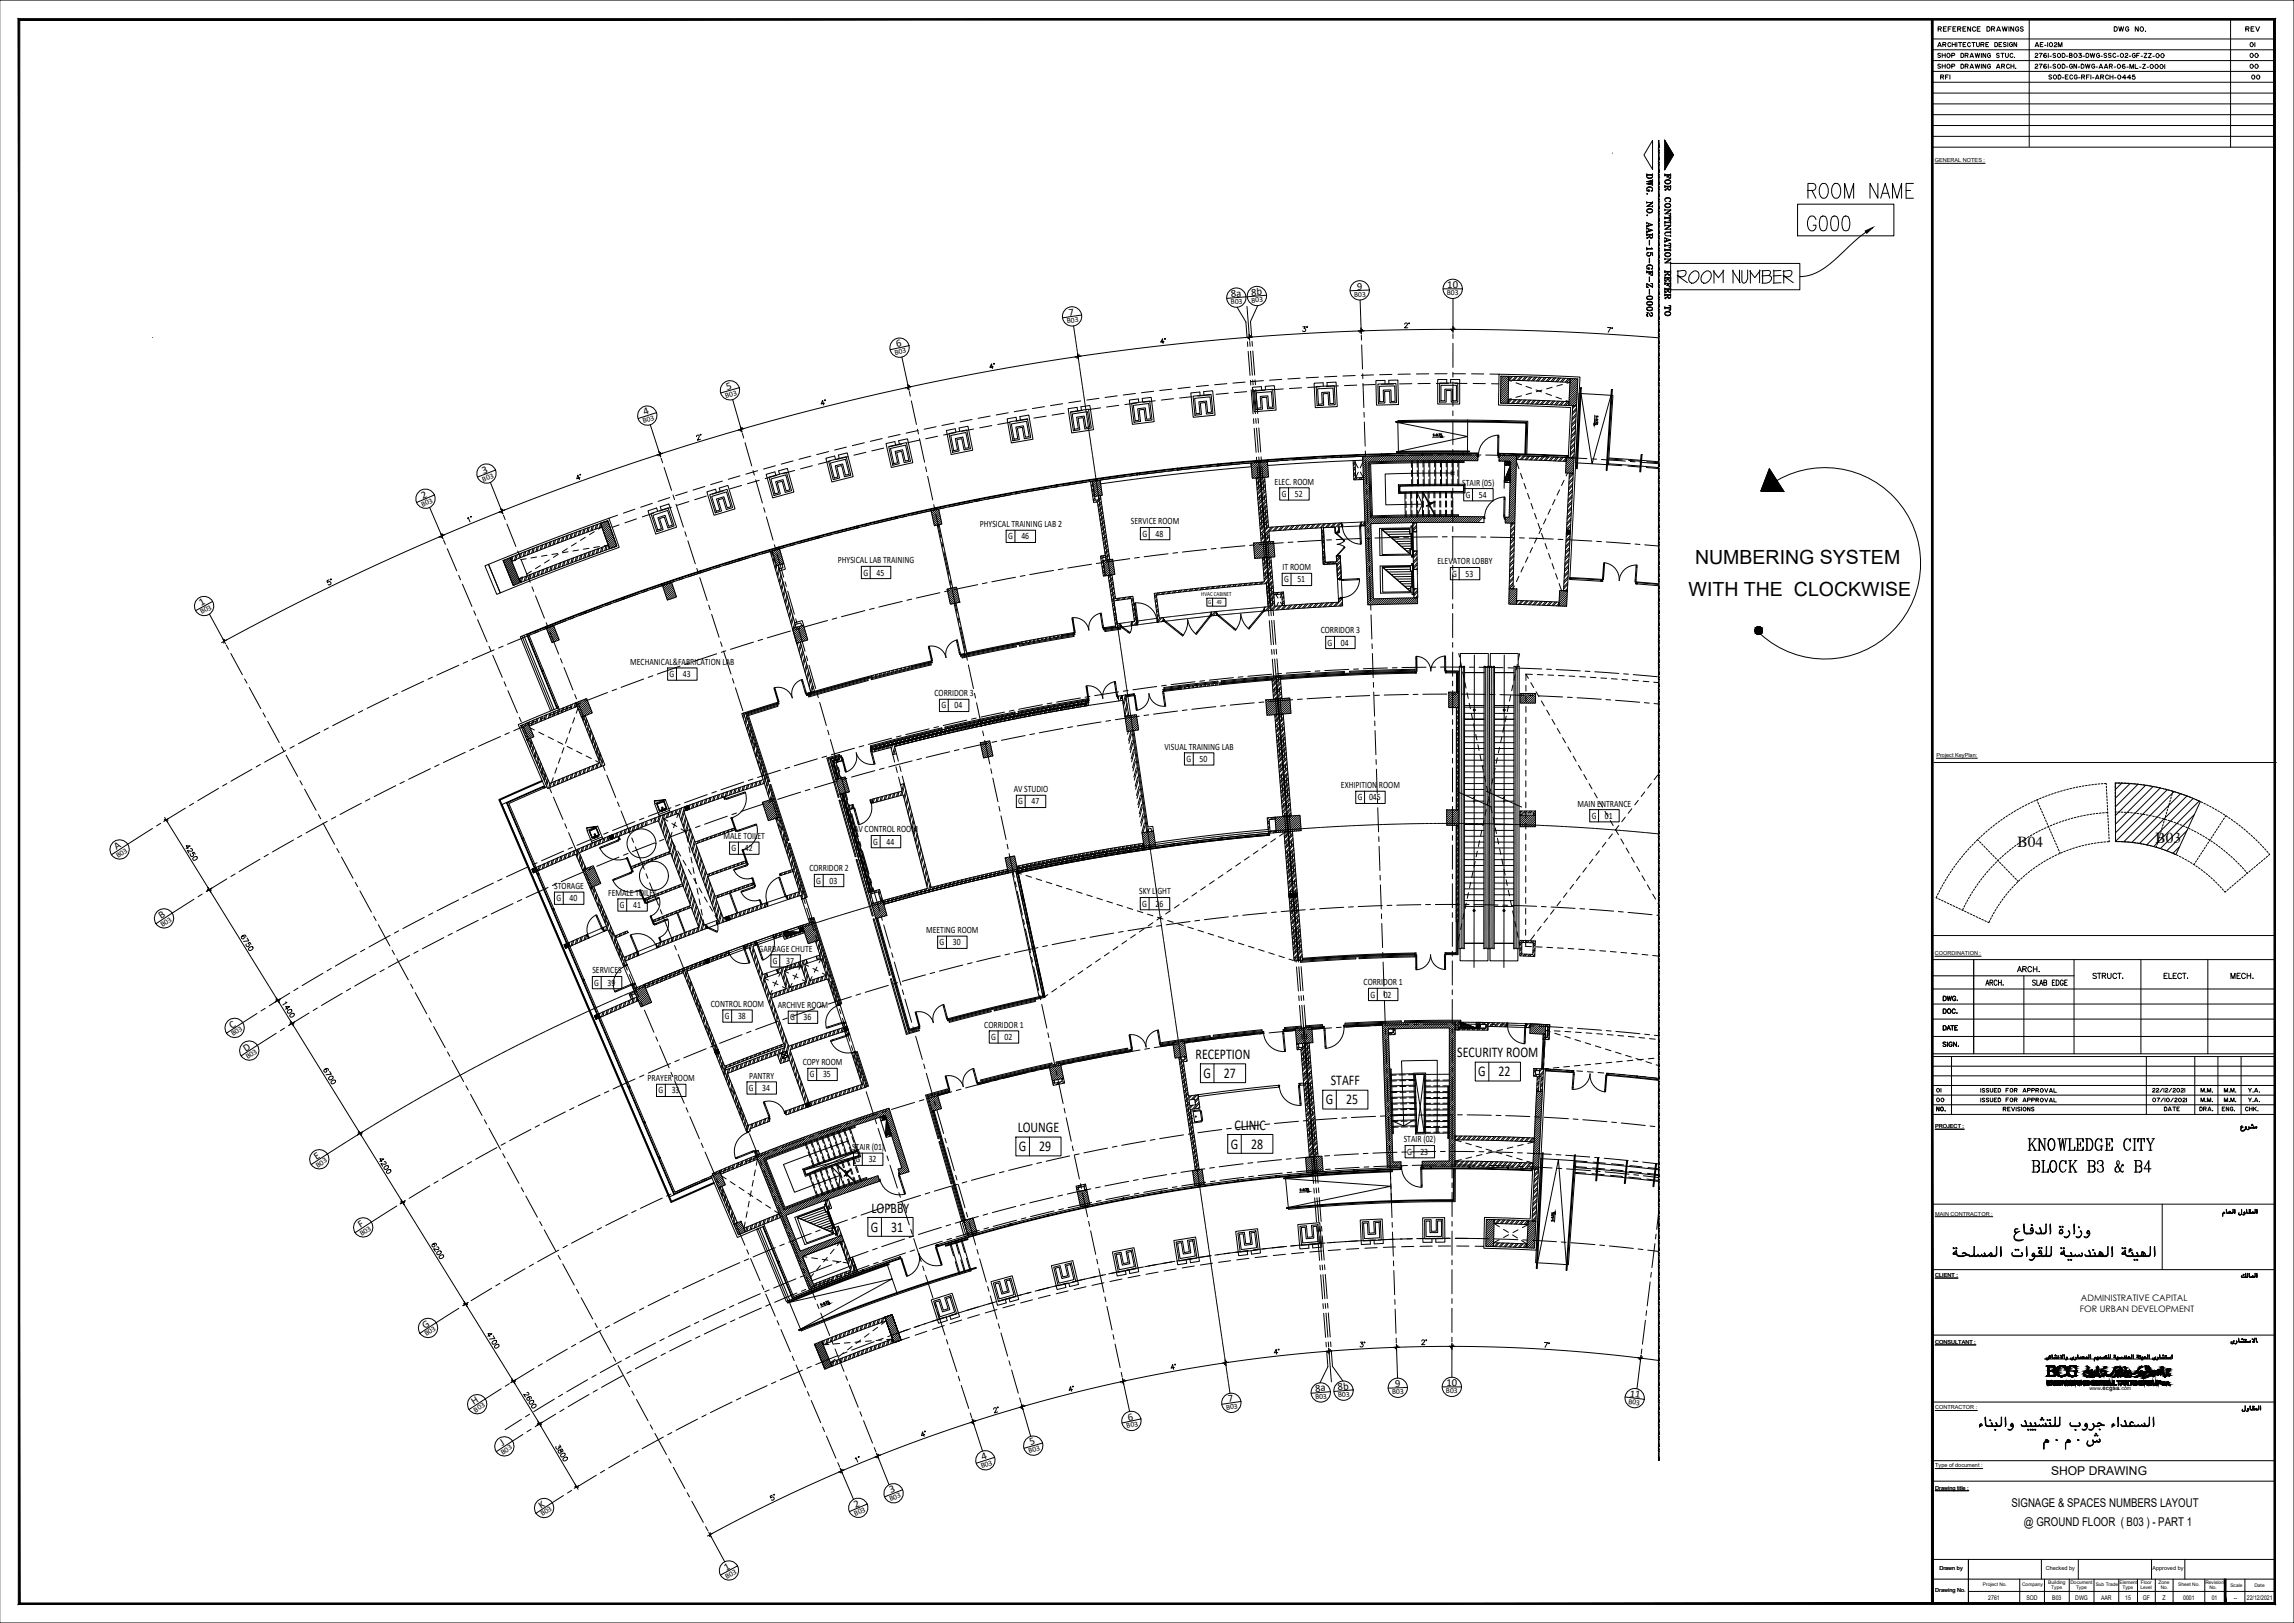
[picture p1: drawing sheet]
<svg xmlns="http://www.w3.org/2000/svg" width="1189mm" height="841mm" viewBox="0 0 1189 841" stroke-linecap="round" stroke-linejoin="round" font-family="sans-serif">
<defs><g id="words">
<g font-size="12.3">
<text x="936" y="104">ROOM NAME</text>
<text x="936" y="121">G000</text>
</g>
<g font-size="10.1">
<text x="878" y="292">NUMBERING SYSTEM</text>
<text x="875" y="309">WITH THE CLOCKWISE</text>
<text x="1050" y="597">KNOWLEDGE CITY</text>
<text x="1052" y="609">BLOCK B3 &amp; B4</text>
</g>
<g font-size="7.9">
<text x="1117" y="437">B03</text>
<text x="1046" y="439">B04</text>
</g>
<g font-size="7.7">
<text x="620" y="549">RECEPTION</text>
<text x="755" y="548">SECURITY ROOM</text>
<text x="766" y="558">G</text>
<text x="777" y="558">22</text>
<text x="624" y="559">G</text>
<text x="634" y="559">27</text>
<text x="690" y="562">STAFF</text>
<text x="687" y="572">G</text>
<text x="698" y="572">25</text>
<text x="527" y="587">LOUNGE</text>
<text x="640" y="585">CLINIC</text>
<text x="528" y="597">G</text>
<text x="539" y="597">29</text>
<text x="638" y="595">G</text>
<text x="648" y="595">28</text>
<text x="452" y="628">LOPBBY</text>
<text x="451" y="638">G</text>
<text x="462" y="638">31</text>
</g>
<text font-size="6.6" x="867" y="165" transform="rotate(-90 867 165)">FOR CONTINUATION REFER TO</text>
<g font-size="6.3">
<text x="1063" y="765">SHOP DRAWING</text>
<text x="1042" y="781">SIGNAGE &amp; SPACES NUMBERS LAYOUT</text>
<text x="1049" y="791">@ GROUND FLOOR ( B03 ) - PART 1</text>
</g>
<g font-size="6.2">
<text x="858" y="113" transform="rotate(-90 858 113)">DWG. NO.</text>
<text x="858" y="165" transform="rotate(-90 858 165)">AAR-15-GF-Z-0002</text>
<text x="1045" y="505">ARCH.</text>
<text x="1084" y="508">STRUCT.</text>
<text x="1121" y="508">ELECT.</text>
<text x="1155" y="508">MECH.</text>
<text x="1028" y="512">ARCH.</text>
<text x="1052" y="512">SLAB EDGE</text>
</g>
<text font-size="5.7" x="1061" y="42">SOD-ECG-RFI-ARCH-0445</text>
<g font-size="5.5">
<text x="750" y="149">10</text>
<text x="638" y="154" transform="rotate(-5 638 154)">8a</text>
<text x="649" y="153" transform="rotate(-5 649 153)">8b</text>
<text x="703" y="150" transform="rotate(-2 703 150)">9</text>
<text x="554" y="164" transform="rotate(-8 554 164)">7</text>
<text x="465" y="180" transform="rotate(-12 465 180)">6</text>
<text x="377" y="202" transform="rotate(-16 377 202)">5</text>
<text x="334" y="215" transform="rotate(-18 334 215)">4</text>
<text x="251" y="245" transform="rotate(-22 251 245)">3</text>
<text x="219" y="259" transform="rotate(-23 219 259)">2</text>
<text x="104" y="314" transform="rotate(-28 104 314)">1</text>
<text x="60" y="441" transform="rotate(-33 60 441)">A</text>
<text x="83" y="476" transform="rotate(-33 83 476)">B</text>
<text x="120" y="533" transform="rotate(-33 120 533)">C</text>
<text x="127" y="545" transform="rotate(-33 127 545)">D</text>
<text x="164" y="601" transform="rotate(-33 164 601)">E</text>
<text x="187" y="636" transform="rotate(-33 187 636)">F</text>
<text x="220" y="689" transform="rotate(-33 220 689)">G</text>
<text x="723" y="719" transform="rotate(-2 723 719)">9</text>
<text x="750" y="718">10</text>
<text x="682" y="721" transform="rotate(-5 682 721)">8a</text>
<text x="693" y="720" transform="rotate(-5 693 720)">8b</text>
<text x="844" y="724" transform="rotate(7 844 724)">11</text>
<text x="246" y="728" transform="rotate(-33 246 728)">H</text>
<text x="637" y="727" transform="rotate(-8 637 727)">7</text>
<text x="585" y="736" transform="rotate(-12 585 736)">6</text>
<text x="260" y="750" transform="rotate(-33 260 750)">J</text>
<text x="534" y="749" transform="rotate(-16 534 749)">5</text>
<text x="509" y="757" transform="rotate(-18 509 757)">4</text>
<text x="462" y="774" transform="rotate(-21 462 774)">3</text>
<text x="281" y="782" transform="rotate(-33 281 782)">K</text>
<text x="443" y="781" transform="rotate(-23 443 781)">2</text>
<text x="376" y="814" transform="rotate(-28 376 814)">1</text>
</g>
<g font-size="5.3">
<text x="1004" y="17">REFERENCE DRAWINGS</text>
<text x="1095" y="17">DWG NO.</text>
<text x="1163" y="17">REV</text>
<text x="1003" y="25">ARCHITECTURE DESIGN</text>
<text x="1054" y="25">AE-102M</text>
<text x="1165" y="25">01</text>
<text x="1003" y="31">SHOP DRAWING STUC.</text>
<text x="1054" y="31">2761-SOD-B03-DWG-SSC-02-GF-ZZ-00</text>
<text x="1165" y="31">00</text>
<text x="1003" y="37">SHOP DRAWING ARCH.</text>
<text x="1054" y="37">2761-SOD-GN-DWG-AAR-06-ML-Z-0001</text>
<text x="1165" y="37">00</text>
<text x="1005" y="42">RFI</text>
<text x="1166" y="42">00</text>
<text x="1006" y="520">DWG.</text>
<text x="1006" y="526">DOC.</text>
<text x="1006" y="535">DATE</text>
<text x="1003" y="567">01</text>
<text x="1026" y="567">ISSUED FOR APPROVAL</text>
<text x="1140" y="567">M.M.</text>
<text x="1152" y="567">M.M.</text>
<text x="1165" y="567">Y.A.</text>
<text x="1003" y="572">00</text>
<text x="1026" y="572">ISSUED FOR APPROVAL</text>
<text x="1115" y="572">07/10/2021</text>
<text x="1140" y="572">M.M.</text>
<text x="1152" y="572">M.M.</text>
<text x="1165" y="572">Y.A.</text>
</g>
<g font-size="5">
<text x="661" y="251">ELEC. ROOM</text>
<text x="758" y="252">STAIR (05)</text>
<text x="664" y="258">G</text>
<text x="671" y="258">52</text>
<text x="760" y="258">G</text>
<text x="766" y="258">54</text>
<text x="508" y="273">PHYSICAL TRAINING LAB 2</text>
<text x="586" y="272">SERVICE ROOM</text>
<text x="522" y="280">G</text>
<text x="529" y="280">46</text>
<text x="592" y="278">G</text>
<text x="599" y="278">48</text>
<text x="434" y="292">PHYSICAL LAB TRAINING</text>
<text x="745" y="292">ELEVATOR LOBBY</text>
<text x="447" y="298">G</text>
<text x="454" y="298">45</text>
<text x="665" y="295">IT ROOM</text>
<text x="753" y="299">G</text>
<text x="760" y="299">53</text>
<text x="666" y="302">G</text>
<text x="672" y="302">51</text>
<text x="684" y="328">CORRIDOR 3</text>
<text x="688" y="335">G</text>
<text x="695" y="335">04</text>
<text x="327" y="345">MECHANICAL&amp;FABRICATION LAB</text>
<text x="347" y="351">G</text>
<text x="354" y="351">43</text>
<text x="484" y="361">CORRIDOR 3</text>
<text x="488" y="367">G</text>
<text x="495" y="367">04</text>
<text x="604" y="389">VISUAL TRAINING LAB</text>
<text x="615" y="395">G</text>
<text x="622" y="395">50</text>
<text x="525" y="411">AV STUDIO</text>
<text x="695" y="408">EXHIPITION ROOM</text>
<text x="528" y="417">G</text>
<text x="535" y="417">47</text>
<text x="704" y="415">G</text>
<text x="709" y="415">045</text>
<text x="818" y="418">MAIN ENTRANCE</text>
<text x="825" y="424">G</text>
<text x="832" y="424">01</text>
<text x="443" y="431">AV CONTROL ROOM</text>
<text x="375" y="435">MALE TOILET</text>
<text x="453" y="438">G</text>
<text x="459" y="438">44</text>
<text x="379" y="441">G</text>
<text x="386" y="441">42</text>
<text x="419" y="452">CORRIDOR 2</text>
<text x="287" y="461">STORAGE</text>
<text x="423" y="458">G</text>
<text x="430" y="458">03</text>
<text x="288" y="467">G</text>
<text x="295" y="467">40</text>
<text x="315" y="464">FEMALE TOILET</text>
<text x="590" y="464">SKY LIGHT</text>
<text x="321" y="471">G</text>
<text x="328" y="471">41</text>
<text x="592" y="470">G</text>
<text x="599" y="470">26</text>
<text x="480" y="484">MEETING ROOM</text>
<text x="487" y="490">G</text>
<text x="494" y="490">30</text>
<text x="393" y="493">GARBAGE CHUTE</text>
<text x="401" y="500">G</text>
<text x="407" y="500">37</text>
<text x="307" y="504">SERVICES</text>
<text x="308" y="511">G</text>
<text x="315" y="511">39</text>
<text x="707" y="511">CORRIDOR 1</text>
<text x="368" y="522">CONTROL ROOM</text>
<text x="710" y="517">G</text>
<text x="717" y="517">02</text>
<text x="403" y="522">ARCHIVE ROOM</text>
<text x="376" y="528">G</text>
<text x="382" y="528">38</text>
<text x="410" y="529">G</text>
<text x="416" y="529">36</text>
<text x="510" y="533">CORRIDOR 1</text>
<text x="514" y="539">G</text>
<text x="521" y="539">02</text>
<text x="416" y="552">COPY ROOM</text>
<text x="336" y="560">PRAYER ROOM</text>
<text x="388" y="559">PANTRY</text>
<text x="420" y="558">G</text>
<text x="427" y="558">35</text>
<text x="341" y="567">G</text>
<text x="348" y="567">33</text>
<text x="388" y="565">G</text>
<text x="395" y="565">34</text>
<text x="727" y="592">STAIR (02)</text>
<text x="442" y="596">STAIR (01)</text>
<text x="729" y="598">G</text>
<text x="736" y="598">23</text>
<text x="443" y="602">G</text>
<text x="450" y="602">32</text>
</g>
<g font-size="4.9">
<text x="1003" y="577">NO.</text>
<text x="1037" y="577">REVISIONS</text>
<text x="1121" y="577">DATE</text>
<text x="1139" y="577">DRA.</text>
<text x="1151" y="577">ENG.</text>
<text x="1163" y="577">CHK.</text>
</g>
<g font-size="4.6">
<text x="1078" y="674">ADMINISTRATIVE CAPITAL</text>
<text x="1078" y="680">FOR URBAN DEVELOPMENT</text>
</g>
<g font-size="3.9">
<text x="702" y="154" transform="rotate(-2 702 154)">B03</text>
<text x="750" y="153">B03</text>
<text x="638" y="158" transform="rotate(-5 638 158)">B03</text>
<text x="649" y="157" transform="rotate(-5 649 157)">B03</text>
<text x="553" y="168" transform="rotate(-8 553 168)">B03</text>
<text x="464" y="184" transform="rotate(-12 464 184)">B03</text>
<text x="376" y="206" transform="rotate(-16 376 206)">B03</text>
<text x="334" y="219" transform="rotate(-18 334 219)">B03</text>
<text x="250" y="250" transform="rotate(-21 250 250)">B03</text>
<text x="219" y="263" transform="rotate(-23 219 263)">B03</text>
<text x="105" y="318" transform="rotate(-28 105 318)">B03</text>
<text x="61" y="445" transform="rotate(-33 61 445)">B03</text>
<text x="84" y="480" transform="rotate(-33 84 480)">B03</text>
<text x="121" y="537" transform="rotate(-33 121 537)">B03</text>
<text x="128" y="549" transform="rotate(-33 128 549)">B03</text>
<text x="165" y="605" transform="rotate(-33 165 605)">B03</text>
<text x="187" y="640" transform="rotate(-33 187 640)">B03</text>
<text x="221" y="693" transform="rotate(-33 221 693)">B03</text>
<text x="682" y="725" transform="rotate(-5 682 725)">B03</text>
<text x="693" y="724" transform="rotate(-5 693 724)">B03</text>
<text x="721" y="722" transform="rotate(-2 721 722)">B03</text>
<text x="749" y="722">B03</text>
<text x="636" y="731" transform="rotate(-8 636 731)">B03</text>
<text x="844" y="727" transform="rotate(7 844 727)">B03</text>
<text x="247" y="732" transform="rotate(-33 247 732)">B03</text>
<text x="584" y="740" transform="rotate(-12 584 740)">B03</text>
<text x="261" y="754" transform="rotate(-33 261 754)">B03</text>
<text x="533" y="753" transform="rotate(-16 533 753)">B03</text>
<text x="509" y="761" transform="rotate(-18 509 761)">B03</text>
<text x="461" y="778" transform="rotate(-21 461 778)">B03</text>
<text x="281" y="786" transform="rotate(-33 281 786)">B03</text>
<text x="443" y="786" transform="rotate(-23 443 786)">B03</text>
<text x="377" y="818" transform="rotate(-28 377 818)">B03</text>
</g>
<g font-size="3.4">
<text x="1030" y="829">2761</text>
<text x="1050" y="829">SOD</text>
<text x="1064" y="829">B03</text>
<text x="1076" y="829">DWG</text>
<text x="1089" y="829">AAR</text>
<text x="1101" y="829">15</text>
<text x="1111" y="829">GF</text>
<text x="1121" y="829">Z</text>
<text x="1131" y="829">0001</text>
<text x="1146" y="829">01</text>
<text x="1158" y="829">--</text>
<text x="1164" y="829">22/12/2021</text>
</g>
<g font-size="3.2">
<text x="623" y="309">HVAC CABINET</text>
<text x="626" y="313">G</text>
<text x="631" y="313">49</text>
</g>
<g font-size="2.9">
<text x="1003" y="84">GENERAL NOTES :</text>
<text x="1004" y="392">Project KeyPlan:</text>
<text x="1003" y="495">COORDINATION :</text>
<text x="1003" y="585">PROJECT :</text>
<text x="1003" y="630">MAIN CONTRACTOR :</text>
<text x="1003" y="662">CLIENT :</text>
<text x="1003" y="696">CONSULTANT :</text>
<text x="1003" y="730">CONTRACTOR :</text>
<text x="1003" y="760">Type of document :</text>
<text x="1003" y="772">Drawing title :</text>
<text x="1005" y="814">Drawn by</text>
<text x="1060" y="814">Checked by</text>
<text x="1115" y="814">Approved by</text>
<text x="1003" y="825">Drawing No.</text>
</g>
<text font-size="2.7" x="1083" y="720">www.ecgsa.com</text>
<g font-size="2.5">
<text x="1062" y="821">Building</text>
<text x="1073" y="821">Document</text>
<text x="1098" y="821">Element</text>
<text x="1109" y="821">Floor</text>
<text x="1119" y="821">Zone</text>
<text x="1143" y="821">Revision</text>
<text x="1028" y="822">Project No.</text>
<text x="1048" y="822">Company</text>
<text x="1063" y="824">Type</text>
<text x="1076" y="824">Type</text>
<text x="1086" y="822">Sub Trade</text>
<text x="1100" y="824">Type</text>
<text x="1109" y="824">Level</text>
<text x="1120" y="824">No.</text>
<text x="1129" y="822">Sheet No.</text>
<text x="1145" y="824">No.</text>
<text x="1156" y="822">Scale</text>
<text x="1168" y="822">Date</text>
</g>
</g></defs>
<!-- layer: A-BW-HATCH -->
<g fill="none" stroke="#000" stroke-width=".52">
<path d="M783 195l-1 1M784 195l-2 2M786 195l-2 2M786 195l-1 2M788 195l-2 2M789 195l-2 2M791 195l-2 2M791 195l-1 2M793 195l-2 2M794 195l-2 2M796 195l-2 2M796 195l-1 2"/>
<path d="M798 195l-2 2M799 196l-2 1M801 196l-2 2M801 196l-1 2M803 196l-2 2M804 196l-2 2M805 196l-1 2M806 196l-1 2M808 196l-2 2M809 196l-2 2M810 196l-1 2M811 196l-2 2"/>
<path d="M813 196l-2 2M814 198h.1M814 196l-2 2M783 207l-1 1M783 207l-1 2M785 207l-2 2M786 207l-2 2M788 207l-2 2M788 207l-1 2M790 207l-2 2M791 207l-2 2M793 207l-2 2"/>
<path d="M793 207l-1 2M795 207l-2 2M796 207l-2 2M797 207l-1 2M798 208l-1 1M800 208l-2 2M801 208l-2 2M802 208l-1 2M803 208l-1 2M805 208l-2 2M806 208l-2 2M807 208l-1 2"/>
<path d="M808 208l-2 2M810 208l-2 2M811 208l-2 2M812 208l-1 2M813 208l-2 2M816 210l-1 1M816 210l-1 2M817 218l-2 3M817 217l-2 3M817 215l-2 3M817 214l-2 3M817 212l-2 3"/>
<path d="M817 211l-2 3M702 239l-1 1M780 239h.1M787 236l-1 1M788 236l-2 2M790 236l-2 2M790 236l-1 2M792 236l-2 2M793 236l-2 2M795 236l-2 2M795 236l-1 2M797 236l-2 2"/>
<path d="M798 237l-2 1M799 237l-1 2M800 237l-1 2M802 237l-2 2M803 237l-2 2M804 237l-1 2M805 237l-1 2M807 237l-2 2M808 237l-2 2M809 237l-1 2M810 237l-2 2M812 238l-1 1"/>
<path d="M812 237l-2 2M816 237h-1M816 236l-2 1M816 234l-2 2M816 233l-2 2M816 231l-2 2M816 230l-2 2M816 228l-2 2M816 227l-2 2M816 225l-2 2M816 223l-2 3M816 221l-2 3"/>
<path d="M817 220l-3 3M566 249l-1 1M566 251l-1 1M566 251v1M567 253l-1 1M567 254l-1 1M567 256l-1 1M567 258v1M568 259l-1 1M569 259l-1 1M570 258v1M571 258l-2 2"/>
<path d="M651 248h.1M652 248l-1 1M653 248l-2 2M653 249l-2 2M653 251l-2 2M653 252l-2 2M653 254l-1 2M654 254l-2 2M654 256l-2 2M654 257l-2 2M654 247l-1 1M654 259l-2 2"/>
<path d="M654 260l-2 2M655 247l-1 2M655 248l-1 3M656 249l-2 2M656 251l-2 2M656 252l-2 2M656 254l-2 2M656 255l-2 2M656 256l-2 2M656 257l-2 2M656 259l-2 2M656 260l-1 2"/>
<path d="M702 240l-1 1M702 242l-1 1M702 243l-1 1M702 245l-1 1M702 246v1M703 247l-1 2M703 248l-1 1M705 248l-1 1M706 247l-1 2M781 249l-1 1M781 240l-1 1M781 249v1"/>
<path d="M783 250h-1M815 260l-3 2M815 258l-2 2M815 245l-2 2M815 257l-2 2M815 255l-2 2M815 254l-2 2M815 252l-2 2M815 251l-2 2M815 249l-2 2M815 248l-2 2M815 246l-2 2"/>
<path d="M288 280l-1 2M289 279v3M290 279l-1 2M292 278l-1 3M292 278v2M294 278l-1 2M294 277v3M296 277l-1 2M297 276l-1 3M298 276l-1 2M299 276l-1 2M300 275v2"/>
<path d="M301 275l-1 2M303 274l-1 3M303 274v2M305 274l-1 2M305 273v3M307 273l-1 2M308 272l-1 3M309 272l-1 2M310 272l-1 2M311 271v3M312 272l-1 1M571 260l-2 2"/>
<path d="M571 261l-2 2M571 262l-2 2M571 263l-2 2M571 265l-1 2M572 266l-2 2M572 267l-2 2M572 268l-2 2M572 270l-2 2M572 271l-1 2M573 272l-2 2M573 273l-2 2M573 275l-2 2"/>
<path d="M573 276l-2 1M573 277l-1 2M573 278l-1 2M574 280l-2 2M654 261l-2 2M654 262l-2 2M654 264l-2 2M654 265l-1 2M655 267l-2 2M655 268l-2 2M655 269l-2 2M655 270l-2 2"/>
<path d="M655 272l-2 2M655 273l-2 2M655 274l-2 3M655 275l-2 2M655 277l-2 2M655 278l-1 2M656 280l-2 1M657 262l-2 2M657 264l-2 2M657 265l-2 2M657 267l-2 2M657 268l-2 2"/>
<path d="M657 269l-2 2M657 270l-2 2M657 272l-2 2M657 273l-1 2M658 276l-2 2M658 277l-2 2M658 278l-2 2M658 280l-1 1M659 273l-3 4M660 273l-2 2M662 273l-2 2M663 273l-2 2"/>
<path d="M664 273l-2 2M665 273l-2 2M667 273l-2 2M668 273l-2 2M670 272l-2 3M671 272l-2 2M673 272l-2 2M673 272l-1 2M675 272l-2 2M676 272l-2 2M678 272l-2 2M679 272l-2 2"/>
<path d="M681 272l-2 2M682 272l-2 2M683 272l-2 2M684 272l-2 2M686 274l-1 2M686 275l-1 1M686 277l-1 1M686 278l-1 1M686 271l-2 3M686 280l-1 1M687 271l-2 3M689 271l-2 2"/>
<path d="M690 271l-2 2M691 271l-1 2M692 271l-2 2M694 274l-2 2M694 275l-1 1M694 271l-2 2M695 271l-2 2M695 272v1M706 271h-1M707 271l-1 2M707 271l-1 1M733 271l-1 1"/>
<path d="M734 271l-2 1M734 272l-2 2M734 273l-2 2M734 275v1M784 271l-1 1M785 271l-2 2M785 279l-2 3M785 278l-2 3M785 277l-2 2M785 276l-2 2M785 274l-2 2M785 273l-2 2"/>
<path d="M814 279l-2 2M814 278l-2 2M814 276l-2 2M814 275l-2 2M814 273l-2 2M814 272l-2 2M814 270l-2 2M814 269l-2 2M814 267l-2 2M814 266l-2 2M814 264l-2 2M814 263l-2 2"/>
<path d="M815 261l-3 2M265 289v1M266 288l-1 3M267 288v2M268 287l-1 3M270 287l-1 2M270 300v2M270 287v2M271 299l-1 3M272 286l-1 2M272 299v2M272 286v2"/>
<path d="M273 298l-1 3M274 285l-1 3M275 298l-1 2M275 285l-1 2M275 298v2M276 284v3M277 297l-1 2M277 284l-1 2M277 297v2M278 283v3M279 296l-1 3M279 283l-1 3"/>
<path d="M280 296l-1 2M281 283l-1 2M281 295l-1 3M281 282v3M282 295l-1 2M283 282l-1 2M283 294v3M283 281v3M284 294l-1 3M285 281l-1 2M286 294l-1 2M286 281l-1 2"/>
<path d="M286 293v3M287 280v2M288 293l-1 2M288 292v3M290 292l-1 2M291 292l-1 2M292 291l-1 2M293 291l-1 2M294 290v3M295 290l-1 2M297 289l-1 3M297 289v2"/>
<path d="M299 289l-1 2M299 288v3M301 288l-1 2M302 287l-1 3M303 287l-1 2M304 287l-1 2M305 286v2M306 286l-1 2M307 285v3M308 285v2M310 284l-1 3M310 284v3"/>
<path d="M312 284l-1 2M313 283l-1 3M314 283l-1 2M315 283l-1 2M316 284h.1M400 285v2M401 286l-1 2M401 289v2M402 290l-1 2M402 292v2M403 293l-1 3M404 294l-1 4"/>
<path d="M404 295l-1 4M405 298l-1 3M405 299l-1 4M571 288l-1 1M572 290l-1 1M572 291l-1 1M572 293l-1 1M572 294l-1 1M572 288l-1 2M572 295v1M572 296v1M573 298l-1 1"/>
<path d="M574 282l-2 2M574 283l-2 2M574 285l-1 1M574 285l-1 2M575 287l-2 2M575 288l-2 2M575 298l-1 1M575 289l-1 1M576 298l-1 1M576 299l-1 2M655 289l-1 1M656 281h-1"/>
<path d="M656 289l-2 2M656 290l-1 2M656 291l-1 2M657 293l-2 2M657 294l-2 2M657 295l-2 2M657 296l-2 2M657 298l-2 2M657 299l-2 2M658 289l-1 1M659 289l-2 2M659 290l-2 2"/>
<path d="M659 291l-2 2M659 293l-2 2M659 294l-2 2M659 296l-2 2M659 296l-2 3M659 298l-1 2M659 299l-1 2M686 281l-1 1M686 283l-1 1M686 283l-1 2M686 285l-1 1M686 286v1"/>
<path d="M687 288l-1 1M687 289l-1 1M687 291l-1 1M689 291l-1 1M690 291l-1 1M691 291l-1 1M692 291l-1 1M693 288h.1M694 291l-1 1M695 288l-2 2M695 289l-2 2M695 291h-1"/>
<path d="M695 291l-2 2M695 293l-2 2M695 294l-2 2M695 296l-2 2M695 297l-2 2M695 298l-1 2M695 299v1M733 286h-1M734 286l-2 2M734 287l-2 2M734 289l-2 2M734 290l-2 2"/>
<path d="M734 292l-2 2M734 293l-1 2M735 295h-1M784 300l-2 2M784 299l-2 2M784 297l-2 2M784 296l-2 2M784 294l-2 2M784 293l-2 2M784 291l-2 2M785 290l-3 3M785 288l-2 3"/>
<path d="M785 287l-2 3M785 285l-2 3M785 284l-2 3M785 282l-2 3M785 281l-2 3M813 300l-3 2M813 299l-2 2M813 297l-2 2M813 296l-2 2M813 294l-2 2M813 293l-2 2M813 291l-2 2"/>
<path d="M813 290l-2 2M813 288l-2 2M813 287l-2 2M813 285l-2 2M813 284l-2 2M814 282l-3 2M814 281l-3 2M406 301l-1 4M406 302l-1 4M407 305l-1 4M407 306l-1 4M408 308l-1 4"/>
<path d="M408 310l-1 3M409 312l-1 4M409 313l-1 4M410 315l-1 4M410 317l-1 3M411 319l-1 4M577 300l-2 2M577 302l-2 2M577 304l-2 2M577 305l-1 2M577 312v1M578 313l-1 1"/>
<path d="M578 307l-2 1M578 307l-2 2M578 315l-1 1M578 316l-1 1M578 309l-2 2M578 310l-2 2M578 317l-1 1M578 318l-1 1M578 320v1M580 310l-2 1M581 310l-2 1M582 310l-1 1"/>
<path d="M583 309l-1 2M585 309l-1 1M586 309l-1 1M587 310l-1 1M587 311v1M588 312l-1 1M588 313l-1 1M588 315l-1 1M588 316l-1 1M588 317l-1 1M588 318v1M589 320l-1 1"/>
<path d="M599 309l-1 1M600 311l-1 1M600 313l-1 1M600 307l-2 2M600 314l-1 1M600 316l-1 1M601 318l-1 1M601 319l-1 1M601 307l-1 1M603 307l-1 1M604 307l-1 1M606 307l-1 1"/>
<path d="M607 306l-1 2M609 306l-1 1M610 306l-1 1M612 306l-2 1M612 306l-1 1M614 306l-1 1M615 305l-1 2M617 305l-1 1M618 305l-1 1M620 305l-1 1M621 305l-1 1M623 305l-1 1"/>
<path d="M624 304l-1 2M626 304l-1 1M627 304l-1 1M628 317h.1M629 304l-1 1M630 304l-1 1M630 317l-2 2M630 317l-1 2M631 304l-1 1M632 304l-1 1M634 303l-1 2M635 303l-1 1"/>
<path d="M637 303l-1 1M638 303l-1 1M640 303l-1 1M641 303l-1 1M643 303l-1 1M644 303l-1 1M645 302l-1 1M646 302l-1 1M648 302l-1 1M649 302l-1 1M651 302l-1 1M652 302l-1 1"/>
<path d="M654 302l-1 1M655 302l-1 1M656 315h-1M657 301l-1 2M657 302l-1 1M657 303l-1 1M657 304v1M658 306l-1 1M658 307l-1 1M658 309l-1 1M658 311l-1 1M658 312l-1 1"/>
<path d="M658 314l-2 3M658 315l-1 1M660 301l-2 2M660 302l-2 2M660 303l-2 3M660 304l-2 2M660 306l-2 2M660 307l-2 2M660 309l-2 2M660 310l-2 2M660 311l-1 2M660 312l-1 2"/>
<path d="M661 314l-2 2M662 307l-1 1M663 307l-1 1M663 314l-2 2M664 314l-2 2M664 307l-1 1M665 307l-1 1M665 309l-1 1M665 310l-1 1M666 311l-1 1M666 312l-1 1M666 314l-2 2"/>
<path d="M667 314l-2 2M669 314l-2 2M670 313l-2 3M671 313l-2 3M672 313l-2 2M674 313l-2 2M675 313l-2 2M677 313l-2 2M678 313l-2 2M680 313l-2 2M680 313l-1 2M682 313l-2 2"/>
<path d="M683 313l-2 2M685 313l-2 2M686 312l-2 3M688 312l-2 2M689 312l-2 2M690 312l-2 2M691 312l-2 2M693 312l-2 2M695 310l-1 1M696 310l-4 4M696 312l-2 2M696 313l-1 1"/>
<path d="M733 305h.1M734 305l-1 1M735 306l-2 2M735 307l-2 2M735 309l-1 1M784 305h.1M784 303l-2 2M784 302l-2 2M786 311h.1M787 311l-1 1M789 311l-2 2M789 311l-1 2"/>
<path d="M791 311l-2 2M792 311l-2 2M794 311l-2 2M794 311l-1 2M796 311l-2 2M797 312l-2 1M799 312l-2 2M799 312l-1 2M801 312l-2 2M802 312l-2 2M804 312l-2 2M804 312l-1 2"/>
<path d="M806 312l-2 2M807 312l-2 2M808 314h.1M808 313l-1 1M812 306h.1M812 305l-1 1M812 303l-2 2M813 302l-3 2M411 320l-1 4M412 323l-1 3M412 324v1M413 333h.1"/>
<path d="M414 333l-1 2M415 333l-1 4M415 334l-1 4M416 337l-1 4M416 338l-1 4M529 333v1M530 332v2M532 332l-1 1M532 332v1M534 332l-1 1M534 332v1M536 331l-1 2"/>
<path d="M536 331v1M538 331l-1 1M538 331v1M540 331v1M541 331l-1 1M542 330v1M543 330l-1 1M544 330v1M545 330l-1 1M546 330v1M547 329l-1 2M548 329v1"/>
<path d="M549 329v1M550 329v1M579 321l-1 1M579 322l-1 1M579 323l-1 1M581 323l-2 2M581 324l-1 1M587 322h-1M588 322l-1 1M589 321l-1 1M589 322l-2 2M589 323l-1 1"/>
<path d="M601 320l-1 2M602 320l-2 2M603 321l-1 1M603 322h.1M417 340l-1 4M417 342l-1 3M418 344l-1 4M418 345l-1 4M419 347l-1 4M419 349l-1 3M420 351l-1 4M420 352l-1 4"/>
<path d="M421 355l-1 3M421 356v3M422 358h.1M452 350v1M453 350l-1 1M454 350v1M455 349l-1 1M456 349v1M457 349l-1 1M458 348v2M459 348v1M460 348v1"/>
<path d="M461 348v1M462 347v1M463 347v1M465 347l-1 1M465 347v1M467 346l-1 1M467 346v1M469 346l-1 1M469 346v1M471 345v1M472 345l-1 1M612 356v1"/>
<path d="M613 356l-1 1M614 356v1M615 356l-1 1M616 356v1M617 356l-1 1M618 355v1M619 355l-1 1M620 355v1M621 355l-1 1M622 355v1M623 355l-1 1M624 355v1"/>
<path d="M625 355v1M626 355v1M627 354v1M628 354v1M629 354v1M630 354v1M631 354v1M632 354v1M633 354v1M660 351l-1 1M661 351l-2 2M661 353l-2 2"/>
<path d="M661 354l-1 2M661 356l-1 2M662 357l-2 2M662 358l-2 2M662 359l-2 2M663 351l-1 2M664 351l-2 3M664 353l-2 2M664 354l-2 2M664 356l-2 2M664 357l-2 2M664 358l-2 2"/>
<path d="M664 359l-2 2M274 374v1M274 374v2M276 373l-1 3M277 373l-1 3M278 372v3M279 372l-1 3M280 372v2M281 371l-1 3M283 371l-1 2M283 370v3M285 370l-1 2"/>
<path d="M286 369l-1 3M287 369l-1 2M288 368l-1 3M289 368v2M290 368l-1 2M291 367v2M292 367v2M294 366l-1 3M294 366v2M296 365l-1 3M297 365l-1 2M298 364l-1 3"/>
<path d="M299 365l-1 1M302 371v2M303 371l-1 3M304 372l-1 4M304 373l-1 3M305 375l-1 3M305 376v3M306 378l-1 3M307 379l-1 3M385 369v2M386 369l-1 4M387 371l-1 4"/>
<path d="M387 372l-1 4M388 375l-1 3M388 376l-1 3M389 378l-1 3M390 379l-1 4M481 380v1M482 380v1M483 379v1M484 379v1M486 379l-1 1M486 379v1M487 380v1"/>
<path d="M488 378l-1 1M488 380v1M488 378v1M489 379v2M490 378l-1 1M490 379v1M490 378v1M491 379v1M492 377v1M492 379v1M493 377l-1 1M494 378l-1 2"/>
<path d="M494 377v1M494 378v1M495 377l-1 1M496 378l-1 1M496 376v1M496 378v1M497 376l-1 1M498 378l-1 1M498 376v1M498 377v1M499 376v1M500 377v1"/>
<path d="M500 375v1M501 377l-1 1M501 375v1M502 377v1M502 375v1M503 376l-1 2M503 375v1M504 376v1M504 374v2M505 376l-1 1M505 374v1M506 376v1"/>
<path d="M507 374l-1 1M507 375v2M507 374v1M508 375v1M509 374l-1 1M509 375v1M509 373v1M510 375v1M511 373l-1 1M511 375v1M511 373v1M512 374v1"/>
<path d="M513 373v1M513 374v1M514 373l-1 1M514 374v1M515 372v1M515 374v1M516 372l-1 1M517 373l-1 1M517 372v1M517 373v1M518 372l-1 1M519 373l-1 1"/>
<path d="M519 371v1M519 373v1M520 371l-1 1M521 373l-1 1M521 371v1M521 372v1M522 371v1M523 372v1M523 371v1M524 372l-1 1M524 370v1M525 372v1"/>
<path d="M525 370v1M526 372l-1 1M526 370v1M527 371v1M527 370v1M528 371l-1 1M528 370v1M529 371v1M530 369l-1 1M530 371l-1 1M530 369v1M531 370v2"/>
<path d="M532 369l-1 1M532 370v1M532 369v1M533 370v1M534 368l-1 2M534 370v1M534 368v1M535 370v1M536 368l-1 1M536 370v1M536 368v1M537 369v1"/>
<path d="M538 368v1M538 369v1M539 368l-1 1M539 369v1M540 367v1M540 369v1M541 367l-1 1M542 368l-1 2M542 367v1M542 368v1M543 367l-1 1M544 368l-1 1"/>
<path d="M544 367v1M544 368v1M545 366l-1 1M546 368l-1 1M546 366v1M546 368v1M547 366v1M548 367l-1 1M548 366v1M548 367v1M549 366v1M550 367v1"/>
<path d="M550 365v1M551 367l-1 1M551 365v1M552 367v1M552 365v1M553 366l-1 2M553 365v1M554 366v1M554 365v1M555 366l-1 1M555 365v1M556 366v1"/>
<path d="M556 364v1M557 366l-1 1M557 364v1M558 366v1M559 364l-1 1M559 365v1M559 364v1M560 365v1M561 364l-1 1M561 365v1M561 363v2M562 365v1"/>
<path d="M563 363l-1 1M563 363v3M580 361h.1M581 362h.1M581 360v2M582 360v2M583 360l-1 5M584 361l-2 5M584 365l-1 4M584 366l-1 5M585 369l-1 2M585 379l-1 1"/>
<path d="M585 371h.1M586 379l-1 5M661 370v1M662 361l-1 1M662 362h.1M662 370l-1 2M663 371l-2 2M663 372l-2 2M663 374l-2 2M663 375l-2 2M663 377l-2 2M663 377l-2 3"/>
<path d="M663 379l-1 2M664 370l-1 1M664 361l-1 1M664 362h.1M665 370l-2 2M665 372l-2 2M665 374l-1 2M665 375l-1 2M666 377l-2 2M666 378l-2 2M666 379l-2 2M755 367h.1"/>
<path d="M756 379l-1 2M756 372l-1 1M756 371l-1 1M756 378l-1 1M756 375l-1 1M756 369l-1 1M756 377l-1 1M756 374l-1 1M756 368l-1 1M273 383v1M274 383v2M275 383l-1 4"/>
<path d="M276 384l-1 4M276 386v3M277 387l-1 3M278 389l-1 3M278 390l-1 3M279 392l-1 3M279 393l-1 3M280 395l-1 3M280 396v3M281 398l-1 3M282 399l-1 3M301 399l-1 3"/>
<path d="M301 399v3M303 399l-1 2M303 398v3M305 398l-1 2M306 397l-1 3M307 397v2M307 381v3M308 382l-1 3M308 396l-1 3M309 384l-1 3M309 385l-1 3M309 396v2"/>
<path d="M310 387l-1 3M310 396l-1 2M310 388l-1 3M311 390l-1 3M311 391l-1 3M312 393l-1 4M313 394l-1 3M313 396v1M390 381l-1 4M391 382l-1 4M391 385l-1 3M392 386l-1 3"/>
<path d="M392 388l-1 3M393 389l-1 4M393 391v4M394 392l-1 4M395 395l-1 3M395 396l-1 3M396 398l-1 3M396 399l-1 4M430 393v1M431 393v2M432 395l-1 2M432 394v1"/>
<path d="M432 397v2M433 393l-1 1M433 394l-1 2M433 399l-1 2M433 393v1M434 396l-1 2M434 397l-1 2M434 394v1M435 400l-1 2M435 392l-1 1M435 394v1M435 392v1"/>
<path d="M436 394h.1M452 387v1M452 387v2M453 388v2M454 387v1M454 388v1M455 387l-1 1M455 388v1M456 386v1M456 388v1M457 386l-1 1M458 387l-1 1"/>
<path d="M458 386v1M458 387v1M459 385l-1 2M460 387l-1 1M460 385v1M460 387v1M461 385v1M462 386v1M462 385v1M463 386l-1 2M463 384v1M464 388l-1 3"/>
<path d="M464 386l-1 5M464 384v1M465 385l-1 2M465 384v1M466 385v1M467 383l-1 2M467 385v1M467 383v1M468 385v1M469 383l-1 1M469 384v2M469 383v1"/>
<path d="M470 384v1M471 382l-1 2M471 384v1M471 382v1M472 384v1M473 382v1M473 383v1M474 382l-1 1M475 383l-1 1M475 381v1M475 383v1M476 381l-1 1"/>
<path d="M477 382l-1 2M477 381v1M477 382v1M478 381v1M479 382l-1 1M479 380v1M479 382v1M480 380v1M481 381v2M482 381l-1 1M483 381v1M484 381l-1 1"/>
<path d="M485 380v2M486 380v1M586 380l-1 5M587 384l-1 4M587 385l-1 5M588 388l-2 5M588 390l-2 5M588 393l-1 5M588 395l-1 5M589 398l-1 5M589 399l-1 5M663 380l-1 2"/>
<path d="M664 382l-2 2M664 383l-2 2M664 384l-2 3M664 385l-2 2M664 387l-2 2M664 388l-2 2M664 390l-2 2M664 391l-2 2M664 392l-1 2M664 393l-1 2M665 395l-2 2M665 396l-2 2"/>
<path d="M665 398l-2 2M666 380l-2 2M666 382l-2 2M666 383l-2 2M666 385l-2 2M666 386l-2 2M666 387l-1 2M666 388l-1 2M667 390l-2 2M667 391l-2 2M667 392l-2 3M667 393l-2 2"/>
<path d="M667 395l-2 2M667 396l-2 2M667 398l-2 2M667 399l-2 2M756 399l-1 1M756 391l-1 1M756 397l-1 2M756 395l-1 1M756 392l-1 1M756 389l-1 1M756 397l-1 1M756 394l-1 1"/>
<path d="M756 386l-1 1M756 383l-1 1M756 380l-1 1M756 388l-1 1M756 385l-1 1M756 382l-1 1M283 400l-1 4M283 401l-1 4M284 403l-1 3M284 404l-1 3M285 406l-1 2M286 406l-1 2"/>
<path d="M287 405v2M288 405l-1 2M289 404v3M290 404v2M292 403l-1 3M292 403v2M294 402l-1 3M295 402l-1 2M296 401l-1 3M297 401l-1 2M298 400v3M299 400l-1 3"/>
<path d="M350 420v2M351 419l-1 3M353 419l-1 3M353 419l-1 4M355 418l-2 7M355 418v2M357 417l-1 3M358 417l-1 2M359 417l-1 2M360 416l-1 3M361 416v2M362 415l-1 3"/>
<path d="M363 415v2M364 415v2M366 414l-1 3M366 414v2M368 413l-1 3M369 413l-1 3M370 413l-1 2M371 412l-1 3M372 412v2M373 412l-1 2M374 411v2M375 411l-1 2"/>
<path d="M376 410v3M377 410v2M379 410l-1 2M379 409v3M381 409l-1 2M382 409l-1 2M383 408l-1 3M384 408l-1 2M385 407v3M386 407l-1 3M387 407v2M388 406l-1 3"/>
<path d="M389 406v2M390 406v2M392 405l-1 3M392 405v2M394 405l-1 2M395 404l-1 3M397 401l-2 5M397 402l-1 4M398 405l-1 3M398 406l-1 3M399 408l-1 3M399 409l-1 4"/>
<path d="M400 411l-1 3M400 412v2M433 400v2M434 403l-1 1M435 401l-1 2M436 411v2M437 413l-1 2M437 414v2M437 411v1M438 417l-1 2M438 412l-1 1M438 418v2"/>
<path d="M439 414l-1 2M439 415l-1 2M440 417l-1 2M440 417v4M442 417l-1 2M442 418v1M452 414v1M453 414v2M455 413l-1 3M455 413v2M457 413l-1 2M457 413v2"/>
<path d="M459 412l-1 3M460 412l-1 2M461 412l-1 2M462 412l-1 2M463 411l-1 2M464 411l-1 2M465 411v2M466 410l-1 3M467 406v1M467 410v2M468 406l-1 4M469 407l-2 5"/>
<path d="M469 409l-1 4M470 411l-1 4M470 413l-1 4M471 414l-1 4M471 417l-1 4M472 418l-1 4M590 403l-2 4M590 404l-1 5M590 407l-1 5M591 409l-2 5M591 412l-1 5M591 414l-1 5"/>
<path d="M592 417l-2 5M592 418l-1 5M665 400l-2 2M665 401l-2 2M665 403l-2 2M665 404l-2 2M665 405l-1 2M665 406l-1 2M666 408l-2 2M666 409l-2 2M666 411l-2 2M666 412l-2 2"/>
<path d="M666 413l-2 2M666 414l-2 2M666 416l-2 2M666 417l-2 2M666 419l-1 2M667 400l-1 2M667 401l-1 2M668 403l-2 2M668 404l-2 2M668 406l-2 2M668 406l-2 3M668 408l-2 2"/>
<path d="M668 409l-2 2M668 411l-2 2M668 412l-2 2M668 413l-1 2M669 414l-2 2M669 416l-2 2M669 417l-2 2M669 419l-2 2M669 420l-2 2M756 419l-1 1M756 417l-1 2M756 415l-1 1"/>
<path d="M756 412l-1 1M756 409l-1 1M756 416l-1 2M756 414l-1 1M756 411l-1 1M756 406l-1 1M756 403l-1 1M756 400l-1 1M756 408l-1 1M756 405l-1 1M756 402l-1 1M300 440l-1 3"/>
<path d="M300 440l-1 4M302 439l-1 3M302 439v2M304 438l-1 3M305 438l-1 2M306 437v3M307 437l-1 2M308 436v3M309 436v2M311 435l-1 3M311 435v2M313 434l-1 3"/>
<path d="M314 434l-1 3M315 434l-1 2M316 433l-1 3M317 433v2M318 432l-1 3M319 432v2M320 431v3M322 431l-1 2M322 431v2M324 430l-1 2M325 430l-1 2M326 429l-1 2"/>
<path d="M327 429l-1 2M328 428v3M329 428l-1 2M331 427l-1 3M331 427v2M333 426l-1 3M333 426v3M335 426l-1 2M335 426v2M336 425h.1M337 425h.1M338 424l-1 2"/>
<path d="M339 424v2M340 424l-1 2M342 423l-1 2M342 423l-1 3M344 422l-2 6M344 422l-1 7M345 426l-2 5M345 427l-1 5M346 429l-1 5M346 421l-1 3M346 430l-1 5M347 421l-1 3"/>
<path d="M347 432l-1 5M347 433l-1 5M348 421l-1 2M348 435l-1 5M349 436l-2 6M349 420l-1 3M349 438l-1 5M350 439l-2 5M355 421l-2 5M355 423l-1 5M356 424l-2 5M356 426l-1 5"/>
<path d="M357 427l-1 5M358 429l-2 5M358 430l-1 5M359 432l-2 5M359 433l-1 5M360 435l-1 5M360 436l-1 5M361 439l-1 5M361 440l-1 5M362 436l-1 1M363 436l-1 1M364 435v1"/>
<path d="M365 435l-1 1M366 434v1M367 434v1M368 433v2M369 433v1M371 433l-1 1M371 432v2M373 432l-1 1M373 432v1M375 431v1M376 431l-1 1M377 430v1"/>
<path d="M378 430l-1 1M379 430v1M380 429v1M402 424v1M403 424v2M404 425l-1 3M405 426l-1 3M405 428l-1 3M406 429l-1 4M406 431l-1 4M407 432l-1 4M407 435v3"/>
<path d="M408 436l-1 3M409 438l-1 3M409 439l-1 4M439 420l-1 2M439 421v2M440 424l-1 2M440 425v2M441 421l-1 2M441 427l-1 2M441 422v2M441 429v1M442 425l-1 1"/>
<path d="M442 431l-1 2M442 426v2M442 432v2M443 428l-1 2M443 435v1M443 429v2M443 436v2M444 432l-1 2M444 438v2M444 433v2M444 439v2M445 435l-1 2"/>
<path d="M445 436v2M446 439l-1 2M446 440v2M472 421l-1 3M473 422l-1 4M473 424l-1 4M474 426l-1 3M474 428l-1 4M475 429l-1 4M475 432l-1 4M476 433l-1 4M476 436l-1 3"/>
<path d="M477 437l-1 4M477 439l-1 4M574 440l-1 1M574 440v1M576 440l-1 1M576 440v1M578 439v1M580 439v1M581 439l-1 1M582 439v1M583 439l-1 1M584 440l-1 1"/>
<path d="M584 438v1M584 440v1M585 438l-1 1M586 440l-1 1M586 438v1M586 439v2M587 438l-1 1M588 439l-1 1M588 438v1M588 439v1M589 438v1M590 439l-1 1"/>
<path d="M590 437v1M590 439v1M591 437v1M592 439v1M592 437v1M592 422l-1 4M593 423l-2 5M593 438h.1M593 426l-1 5M593 428l-1 3M594 431h.1M657 424v1"/>
<path d="M658 425l-1 1M658 426l-1 1M658 428l-1 1M658 429l-1 1M658 431h-1M659 431l-1 1M659 424l-1 1M660 424l-1 1M661 431l-1 1M661 431v1M666 431l-1 1M667 421l-2 2"/>
<path d="M667 422l-1 1M667 432l-1 2M668 432l-2 3M668 434l-2 2M668 435l-2 2M668 437l-2 2M668 438l-2 2M668 439l-2 3M668 431h.1M669 431l-1 1M669 421l-1 2M669 422l-1 1"/>
<path d="M670 432l-2 2M670 433l-2 2M670 434l-2 2M670 435l-2 2M670 437l-2 2M670 438l-1 2M671 440l-2 2M756 439l-1 1M756 437l-1 1M756 435l-1 1M756 432l-1 1M756 436l-1 2"/>
<path d="M756 434l-1 1M756 431l-1 1M756 429l-1 1M756 428l-1 1M788 420h.1M789 422h.1M789 420l-1 1M790 420v1M791 420l-1 1M793 420l-1 1M794 420l-1 1M796 420l-1 1"/>
<path d="M796 421l-1 1M278 449v1M279 449v2M280 448l-1 3M282 448l-1 2M282 447v3M284 447l-1 2M285 446l-1 3M286 446l-1 2M287 445l-1 3M288 445v2M289 444l-1 3"/>
<path d="M291 444l-1 2M291 444v2M293 443l-1 2M294 443l-1 2M295 442l-1 2M296 442l-1 2M297 441v2M298 441l-1 2M301 443l-1 3M301 444l-1 3M302 446l-1 3M302 447l-1 3"/>
<path d="M303 449v2M304 450h-1M307 460l-1 1M327 449h.1M329 448l-1 2M330 448l-1 1M331 448v1M332 447l-1 1M333 447v1M334 446v2M335 446v1M336 446v1"/>
<path d="M338 445l-1 1M338 445v1M340 444v1M341 444l-1 1M342 443v1M343 443l-1 1M344 442v2M345 442v1M346 442v1M349 460v1M350 459v2M350 441l-1 5"/>
<path d="M351 442l-1 5M352 444l-2 5M352 459l-1 1M352 445l-1 5M352 459v1M353 447l-2 5M353 448l-1 5M354 450l-1 5M354 451l-1 5M355 453l-1 6M355 454l-1 5M356 456l-1 5"/>
<path d="M357 458l-2 4M357 460l-1 4M362 442l-1 5M363 443l-2 5M363 445l-1 5M364 446l-2 5M364 448l-1 5M365 449l-1 5M366 451l-2 5M366 452l-1 5M367 453l-2 6M367 455l-1 5"/>
<path d="M368 453l-1 1M368 457l-1 5M368 458l-1 5M369 452v1M370 452v1M371 451v2M372 451v1M374 451l-1 1M374 450v2M376 450l-1 1M376 450v1M378 449v1"/>
<path d="M379 449l-1 1M380 448v1M381 448v1M382 448v1M383 447v1M384 460l-1 1M384 447v1M385 459v1M385 447v1M386 459l-1 1M387 446l-1 1M387 459v1"/>
<path d="M388 458v1M389 458v1M390 458v1M405 453l-1 1M405 452v2M407 452l-1 1M407 452v1M409 451v1M410 441l-1 4M410 451l-1 1M410 442l-1 4M411 445l-1 3"/>
<path d="M411 446l-1 3M412 448l-1 4M412 449l-1 4M413 451l-1 4M413 452l-1 4M414 455l-1 3M414 456l-1 3M415 458l-1 3M415 459l-1 5M445 442v1M445 443v2M446 445v2"/>
<path d="M446 446v2M447 442l-1 2M447 449v2M447 444v1M447 450v2M448 446l-1 2M448 452v2M448 447v2M448 453v2M449 449l-1 2M449 456v2M449 451v2"/>
<path d="M449 457v2M450 453l-1 2M450 459v2M450 454v2M451 457l-1 1M451 458v2M478 441l-1 3M478 443l-1 4M479 444l-2 4M479 447l-1 4M479 448l-1 4M480 450l-1 4"/>
<path d="M480 452l-1 4M481 454l-1 4M481 455l-1 4M482 458l-1 4M482 459v3M484 460l-1 2M484 459v3M486 459l-1 2M486 459v2M488 459l-1 2M489 458l-1 3M490 458l-1 2"/>
<path d="M491 458l-1 2M492 457l-1 3M493 457l-1 3M494 457v2M495 457l-1 2M496 456v3M497 456l-1 2M498 456v2M499 456v2M501 455l-1 3M501 455v2M503 455l-1 2"/>
<path d="M503 455v2M505 454l-1 3M505 454v2M507 454l-1 2M508 454l-1 2M509 453l-1 3M510 453l-1 2M511 453l-1 2M512 453l-1 2M513 452v3M514 452l-1 2M515 452v2"/>
<path d="M516 452l-1 2M517 452v2M518 451l-1 3M519 451v2M520 451v2M522 451l-1 2M522 451v2M528 450l-1 1M528 449v1M528 450v1M529 449l-1 1M530 450l-1 1"/>
<path d="M530 448v1M530 450v1M531 448l-1 1M532 449l-1 2M532 448v1M532 449v1M533 448v1M534 449l-1 1M534 447v1M534 449v1M535 447v1M536 449v1"/>
<path d="M536 447v1M537 448l-1 1M537 447v1M538 448v1M538 447v1M539 448l-1 1M539 446v1M540 448v1M540 446v1M541 448l-1 1M541 446v1M542 447v1"/>
<path d="M543 446l-1 1M543 447v1M543 446v1M544 447v1M545 445l-1 1M545 447v1M545 445v1M546 446v2M547 445l-1 1M547 446v1M547 445v1M548 446v1"/>
<path d="M549 444v1M549 446v1M550 444l-1 1M550 446v1M551 444v1M551 446v1M552 444l-1 1M553 445l-1 1M553 444v1M553 445v1M554 444l-1 1M555 445l-1 1"/>
<path d="M555 443v1M555 445v1M556 443l-1 1M557 445l-1 1M557 443v1M557 444v1M558 443v1M559 444l-1 1M559 443v1M559 444v1M560 442v1M561 444v1"/>
<path d="M561 442v1M562 444l-1 1M562 442v1M563 443v1M563 442v1M564 443l-1 1M564 442v1M565 443v1M565 441v1M566 443l-1 1M566 441v1M567 443v1"/>
<path d="M567 441v1M568 443l-1 1M568 441v1M569 442v1M570 441l-1 1M570 442v1M570 441v1M571 442v1M572 440l-1 1M572 442v1M572 440v1M573 442v1"/>
<path d="M574 441v2M575 441v1M576 441v1M577 441v1M578 441v1M579 441v1M580 440v2M582 440l-1 1M582 440v1M668 440l-2 2M668 442l-2 2M668 443l-1 2"/>
<path d="M668 445l-1 2M669 446l-2 2M669 447l-2 2M669 448l-2 2M669 450l-2 2M669 451l-2 2M669 453l-2 2M669 455l-2 2M669 456l-1 2M670 458l-2 2M670 459l-2 2M671 440l-2 3"/>
<path d="M671 442l-2 2M671 443l-2 2M671 445l-2 2M671 446l-2 2M671 447l-2 3M671 448l-2 2M671 450l-2 2M671 451l-1 2M672 453l-2 2M672 454l-2 2M672 455l-2 2M672 456l-2 2"/>
<path d="M672 458l-2 2M672 459l-2 2M756 457l-1 1M756 454l-1 2M756 452l-1 1M756 459l-1 1M756 456l-1 1M756 454l-1 1M756 451l-1 1M756 449l-1 1M756 446l-1 1M756 443l-1 1"/>
<path d="M756 440l-1 1M756 448l-1 1M756 445l-1 1M756 442l-1 1M306 460h.1M308 460l-1 3M308 461v3M309 463l-1 3M310 464l-1 3M310 466v3M311 467l-1 3M312 469l-1 3"/>
<path d="M312 469l-1 4M313 471l-1 4M313 472l-1 3M314 474l-1 3M314 475v3M315 477l-1 5M316 478l-1 4M316 480v3M334 466h.1M335 465l-1 2M336 465v1M337 465v1"/>
<path d="M338 464v1M339 477v1M339 464v1M340 476l-1 2M341 463l-1 1M341 476v1M341 463v1M342 475v2M343 462v1M343 475v1M344 462l-1 1M344 475v1"/>
<path d="M345 461v2M346 474l-1 1M346 461l-1 1M346 474v1M347 460v2M348 473v1M348 460v1M349 473l-1 1M350 472v1M351 472l-1 1M352 471v2M353 471v1"/>
<path d="M354 471v1M355 470v1M357 470l-1 1M357 469v2M358 461l-2 5M359 463l-2 5M359 464l-1 5M360 466l-2 5M360 467l-1 5M361 469l-1 5M361 470l-1 5M362 472l-1 5"/>
<path d="M362 473l-1 5M363 475l-1 5M364 476l-2 7M364 478l-1 4M365 479l-1 3M366 479l-1 2M369 460l-1 5M369 461l-1 5M370 463l-1 5M371 464l-2 5M371 466l-1 5M372 467l-2 5"/>
<path d="M372 464v1M372 469l-1 5M373 464l-1 1M373 470l-1 6M374 473l-2 6M374 474l-1 5M374 463v1M375 476l-1 2M375 463v1M375 475v3M376 462v2M377 475l-1 2"/>
<path d="M377 462v1M378 475l-1 2M379 462l-1 1M379 474l-1 3M379 461v2M380 474l-1 2M381 461l-1 1M381 473v3M381 461v1M382 473l-1 2M383 460v1M383 473v2"/>
<path d="M384 472v3M386 472l-1 2M386 472v2M388 471l-1 2M389 471l-1 2M390 470l-1 3M391 470l-1 2M392 470v2M393 469l-1 3M394 469v2M395 469l-1 2M397 468l-1 2"/>
<path d="M397 468v2M408 464v1M410 464l-1 2M410 463v3M412 463l-1 2M412 463v2M414 462l-1 3M415 480v1M416 480v1M416 461l-1 4M416 462v4M417 465h.1"/>
<path d="M420 476l-1 2M421 476l-1 2M450 461v1M451 462v3M452 464l-1 2M452 460l-1 2M452 466v2M452 461v2M453 468h-1M453 462v1M454 461v2M456 461l-1 1"/>
<path d="M456 462v2M457 464l-1 2M457 465v2M458 467v1M459 466l-1 3M460 466v2M461 466l-1 2M462 465v3M463 465l-1 2M464 465v2M465 465v2M467 464l-1 2"/>
<path d="M467 464v2M469 464l-1 2M469 463v3M471 463l-1 2M472 463l-1 2M473 462l-1 3M474 462l-1 2M475 462v2M476 462l-1 2M477 461v2M478 461l-1 2M479 461v2"/>
<path d="M480 461l-1 2M669 465l-1 1M670 460l-2 2M670 461l-2 2M670 466l-2 2M670 467l-2 2M670 468l-2 2M670 469l-1 2M671 471l-2 2M671 472l-2 2M671 474l-2 2M671 465h.1"/>
<path d="M671 476l-2 2M671 477l-2 2M671 479l-2 2M671 480l-2 2M672 465l-1 1M672 461l-2 2M672 461l-1 2M673 466l-2 2M673 467l-2 2M673 468l-2 2M673 469l-2 2M673 471l-2 2"/>
<path d="M673 472l-2 2M673 474l-2 2M673 475l-2 2M673 476l-1 2M673 477l-1 2M674 479l-2 2M674 480l-2 2M756 477l-1 1M756 474l-1 2M756 472l-1 1M756 476l-1 1M756 473l-1 2"/>
<path d="M756 471l-1 1M756 463l-1 1M756 462l-1 1M756 469l-1 1M756 466l-1 1M756 460l-1 1M756 468l-1 1M756 465l-1 1M295 488v1M297 488l-1 2M297 487v3M299 487l-1 2"/>
<path d="M300 486l-1 3M301 486l-1 2M302 485l-1 3M303 485v2M304 484l-1 3M305 486h.1M313 480v1M317 481l-1 3M318 483l-1 3M318 484l-1 3M319 485l-1 4M319 487l-1 3"/>
<path d="M320 485l-1 1M320 488l-1 4M320 489v3M321 484v1M321 491l-1 3M322 492l-1 3M322 484v1M323 494l-1 3M323 495l-1 3M323 483v1M324 496l-1 4M324 483v1"/>
<path d="M325 496l-2 4M325 500h.1M325 483h.1M326 495v2M327 495l-1 2M328 494v2M329 494v2M330 494v2M340 489v1M342 489l-1 2M342 488v3M344 488l-1 2"/>
<path d="M345 487l-1 3M346 487v2M347 486l-1 3M348 486v2M349 486l-1 2M351 485l-1 2M351 485v2M353 484l-1 3M354 484l-1 2M355 483l-1 3M356 483l-1 2M357 482v3"/>
<path d="M358 482l-1 2M359 500l-1 2M359 482v2M360 481l-1 3M361 499l-1 3M361 499v2M362 481l-1 2M363 498l-1 3M363 498v3M365 498l-1 2M366 497l-1 3M366 480v1"/>
<path d="M367 497v2M368 496l-1 3M369 496v2M370 496l-1 2M372 495l-1 2M372 495v2M374 494l-1 3M374 494v2M376 493l-1 3M377 493l-1 3M378 494l-1 1M387 489l-1 3"/>
<path d="M388 489l-1 3M389 489l-1 2M390 488l-1 4M390 491l-1 3M391 492l-1 3M391 488v2M392 494l-1 4M392 489l-1 1M392 495l-1 4M393 497l-1 4M393 498l-1 4M402 484l-1 2"/>
<path d="M403 484l-1 2M404 483v3M405 483l-1 2M406 483v2M407 484l-1 2M408 485l-1 2M408 485v1M410 500l-1 2M410 485v1M410 500v2M411 484l-1 2M412 499l-1 3"/>
<path d="M412 484v1M413 499l-1 2M413 484l-1 1M414 499l-1 2M414 483v1M415 498l-1 3M415 483v1M416 498l-1 3M416 482v2M417 483h.1M417 498l-1 4M418 498v1"/>
<path d="M423 488h.1M423 495v1M424 487l-1 2M425 488l-1 3M425 495l-1 2M425 489l-1 4M426 491l-1 4M426 492l-1 5M427 495l-1 3M427 496l-1 3M428 498l-1 3M428 499l-1 4"/>
<path d="M671 481l-1 2M671 482l-1 2M672 484l-2 2M672 485l-2 2M672 487l-2 2M672 487l-2 3M672 489l-2 2M672 490l-2 2M672 492l-2 2M672 493l-2 2M672 494l-1 3M672 495l-1 2"/>
<path d="M673 497l-1 1M674 482l-2 2M674 484l-2 2M674 485l-2 2M674 487l-2 2M674 488l-2 2M674 489l-1 2M674 490l-1 2M675 492l-2 2M675 493l-2 2M675 495l-2 2M675 495l-2 3"/>
<path d="M675 497v1M789 493l-1 2M789 492l-1 1M789 491l-1 1M789 489l-1 1M789 494l-1 1M789 487l-1 2M790 487l-1 1M790 494l-1 1M791 494l-1 1M791 487v1M792 487l-1 1"/>
<path d="M793 495h-1M794 495l-1 1M794 488l-1 1M795 488l-1 1M795 495v1M795 495l-1 1M795 493l-1 1M796 492l-2 1M796 490l-1 1M796 489l-1 1M324 519l-1 3M324 519v3"/>
<path d="M326 518l-1 3M327 518l-1 3M327 515l-1 1M328 514l-1 3M328 510v1M328 517l-1 3M329 510l-1 2M329 517l-1 3M329 514v1M330 511v1M330 517v2M331 518l-1 1"/>
<path d="M334 510h.1M335 510l-1 1M336 509v3M337 509l-1 2M338 508v3M339 508v2M341 507l-1 3M341 507v2M343 506l-1 3M344 506l-1 3M345 505l-1 3M346 505l-1 3"/>
<path d="M347 505v2M348 504l-1 3M350 504l-1 2M350 503v3M352 503l-1 2M352 503v2M354 502l-1 2M355 502l-1 2M356 504l-1 3M356 501l-1 5M357 501l-1 2M357 506l-1 3"/>
<path d="M357 507l-1 3M358 509l-1 3M358 500v3M358 510v3M359 512l-1 3M360 513l-1 3M360 514v4M361 515l-1 4M362 517l-1 4M362 518l-1 4M394 500l-1 4M394 502l-1 3"/>
<path d="M395 504l-1 3M395 505l-1 3M396 508l-1 3M397 505l-2 5M397 510l-1 3M397 504v3M398 511l-1 3M398 513l-1 3M399 514l-1 4M400 515l-2 5M400 515l-1 6M401 519l-1 4"/>
<path d="M402 514l-1 3M403 514l-1 2M403 502v1M404 502l-1 2M404 514l-1 2M405 513l-1 3M405 501v3M406 501l-1 4M406 513v2M407 504l-1 3M407 513l-1 2M407 505l-1 3"/>
<path d="M408 501l-1 2M408 507l-1 3M408 508l-1 3M408 500v3M409 510l-1 4M409 511v3M411 511l-1 3M411 511v2M413 511l-1 2M413 510v3M415 510l-1 2M416 510l-1 2"/>
<path d="M417 509l-1 2M417 501l-1 3M418 502l-1 3M418 504l-1 4M419 505l-2 6M420 507l-1 4M420 508l-1 2M421 508v2M422 507v3M424 507l-1 2M424 507v2M426 506l-1 3"/>
<path d="M426 506v2M428 505l-1 3M429 501l-1 4M429 502l-1 6M430 505l-1 3M431 506l-1 3M431 508l-1 3M432 509l-1 4M432 511l-1 4M433 512l-1 4M433 515l-1 3M434 516l-1 3"/>
<path d="M434 518v3M435 519l-1 2M311 525v1M312 524v3M313 524l-1 3M315 523l-1 3M315 523v3M317 522l-1 3M318 522l-1 3M319 521l-1 3M320 521l-1 3M321 520v3"/>
<path d="M322 520l-1 3M363 520l-1 4M363 521l-1 4M364 523l-1 4M364 524l-1 4M365 526l-1 4M366 527l-1 4M366 529l-1 4M367 530l-1 4M367 532v3M368 533l-1 3M369 535l-1 3"/>
<path d="M369 536l-1 3M370 538l-1 3M370 539l-1 3M401 520l-1 4M402 523l-1 3M402 524l-1 3M403 526l-1 3M403 527l-1 3M404 529l-1 3M404 530l-1 3M405 532l-1 3M405 533v3"/>
<path d="M406 535l-1 3M407 536l-1 4M407 538l-1 4M408 539l-2 6M415 540v2M417 539l-1 3M418 539l-1 2M419 539l-1 2M420 538l-1 3M421 538v2M422 538l-1 2M423 537v2"/>
<path d="M424 537v2M426 536l-1 3M426 536v2M428 536l-1 2M428 535v3M430 535l-1 2M431 535l-1 2M432 534l-1 2M433 534l-1 2M434 533v3M435 533l-1 2M436 533v2"/>
<path d="M437 530v1M438 530l-1 5M439 531l-1 4M439 532l-1 4M440 535l-1 1M440 536h.1M721 535l-1 1M722 535l-1 1M723 533l-1 1M723 534l-1 1M723 535l-1 1M754 530h.1"/>
<path d="M755 533h-1M756 530l-2 2M756 531l-1 1M756 530h.1M757 533l-1 1M757 530l-1 1M757 532l-2 2M759 533l-1 1M760 533l-1 1M761 533l-1 1M762 533l-1 1M764 533l-1 1"/>
<path d="M765 533l-1 1M765 531h.1M766 533l-1 1M767 530l-1 1M767 533l-1 1M769 533l-1 1M769 530l-1 1M770 533l-1 1M770 530l-1 1M771 533v1M771 531l-1 1M771 530l-1 2"/>
<path d="M771 530h.1M772 530l-1 1M774 530l-2 2M775 530l-2 2M776 530l-1 2M777 530l-2 2M779 530l-2 2M780 530l-2 2M781 531l-1 1M781 530l-1 2M791 530v1M792 531l-1 1"/>
<path d="M793 532v1M793 531l-1 2M800 536h.1M801 537l-1 2M801 538l-1 1M801 531h.1M802 531l-1 1M803 538l-1 1M803 536l-1 1M803 535l-1 1M803 533l-1 1M803 532l-1 1"/>
<path d="M371 541l-1 3M371 542v3M372 544l-1 3M373 545l-1 3M373 547v3M374 548l-1 3M375 550l-1 3M375 551l-1 3M376 552l-1 4M376 554l-1 3M377 552l-1 1M377 557l-1 3"/>
<path d="M377 554l-1 5M378 559l-1 3M378 552v1M378 554v2M378 560v3M379 551v1M380 553l-1 2M380 551v1M380 553v2M381 550v2M382 552l-1 3M383 550l-1 1"/>
<path d="M383 552l-1 2M383 550v1M384 551l-1 3M385 549l-1 1M385 551l-1 2M385 549v1M386 550v3M387 548v1M387 550l-1 3M388 548l-1 1M388 550v2M389 547v1"/>
<path d="M389 549v3M390 547v1M391 549l-1 2M391 546v2M391 549v2M392 546v1M393 548l-1 2M394 546l-1 1M394 548l-1 2M394 545v2M395 547l-1 3M396 545l-1 1"/>
<path d="M396 547l-1 2M396 545v1M397 546v3M398 544v1M398 546l-1 2M399 544l-1 1M399 546v2M400 543v1M400 545v3M401 543l-1 1M402 545l-1 2M402 542v2"/>
<path d="M402 544v3M403 542v1M404 544l-1 3M404 542v1M405 544l-2 4M405 547l-1 3M405 541v1M405 548v3M406 543l-1 2M407 548l-1 3M407 548v2M408 541v4"/>
<path d="M409 542l-1 4M410 545l-2 5M410 546l-1 4M410 542v2M411 548l-1 3M411 549l-1 3M411 541l-1 3M412 551l-1 3M412 552l-1 3M413 541l-1 2M413 554l-1 3M413 541v2"/>
<path d="M413 555l-1 3M414 557l-1 4M414 558v4M415 540l-1 2M441 546h.1M443 545l-1 3M443 546v3M444 548l-1 3M445 549l-1 4M445 551l-1 4M446 552l-1 4M446 555l-1 3"/>
<path d="M447 556l-1 3M447 558l-1 3M448 559l-2 5M550 559h.1M551 559l-1 1M611 548h.1M612 548l-1 1M613 549l-2 2M613 551l-1 2M614 552l-2 2M614 549l-3 3M614 554l-2 2"/>
<path d="M614 555l-2 2M614 556l-2 2M614 557l-1 2M614 547v1M615 559l-2 2M615 560l-2 1M615 548l-1 1M615 549v1M672 541h.1M673 542l-1 1M673 543l-1 1M675 543l-1 1"/>
<path d="M675 541h.1M676 542l-1 1M676 543l-2 2M676 544l-2 2M676 545l-2 2M676 547l-1 2M677 548l-2 2M677 550l-2 2M677 552l-2 2M677 553l-2 2M677 541h.1M677 555l-2 2"/>
<path d="M677 556l-2 2M677 557l-2 2M677 558l-1 2M677 560l-1 2M678 540l-1 2M679 542l-2 2M679 543l-2 2M679 544l-2 2M679 545l-2 2M679 547l-2 2M679 548l-2 2M679 550l-2 2"/>
<path d="M679 552l-1 2M679 553l-1 2M680 555l-2 2M680 556l-2 2M680 557l-2 2M680 558l-2 2M796 557l-1 1M796 554l-1 1M797 557l-1 1M797 554l-2 2M798 558l-1 2M798 554v1"/>
<path d="M799 554l-1 1M800 559l-1 1M800 558l-1 1M800 556l-2 2M800 555l-3 4M379 562l-1 3M380 563l-1 3M380 565v3M381 566l-1 3M382 568l-1 3M382 569l-1 3M383 571l-1 3"/>
<path d="M383 572l-1 3M384 574l-1 3M384 575v3M385 577l-1 3M386 578l-1 3M386 580l-1 3M396 580v2M397 580l-1 2M398 579v2M407 576h.1M408 575l-1 3M409 575v2"/>
<path d="M410 575l-1 2M412 574l-1 2M412 574v2M414 573l-1 3M414 573v2M415 560l-1 4M416 561l-1 4M416 573l-1 2M416 563l-1 4M417 572l-1 3M417 564l-1 4M417 567v3"/>
<path d="M418 568l-1 3M419 570l-2 4M419 571l-1 3M420 571v2M421 571l-1 2M422 570v3M423 570v2M425 569l-1 3M425 569v3M427 569l-1 2M427 568v3M429 568l-1 2"/>
<path d="M430 568l-1 2M431 567l-1 2M432 567l-1 2M433 566v3M434 566l-1 2M435 566v2M436 565v3M438 565l-1 2M438 565v2M440 564l-1 3M441 564l-1 2M442 564l-1 2"/>
<path d="M443 563l-1 3M444 563v2M445 563l-1 2M446 562v2M448 561v3M449 562v1M456 579h.1M457 580v1M546 560v1M547 561l-1 1M549 561l-2 1M550 561l-2 1"/>
<path d="M552 560l-1 1M552 561h.1M615 561l-2 2M615 562l-2 2M615 564l-1 2M616 566l-2 2M616 567l-2 2M616 571l-1 2M616 572l-1 2M617 568l-3 2M617 576l-2 2M617 577l-2 2"/>
<path d="M617 573l-2 2M617 578l-1 2M617 568l-3 3M618 579l-2 2M618 573l-3 3M619 567l-2 3M620 567l-2 3M621 569l-2 2M621 571l-3 4M622 572l-3 3M622 573l-1 1M678 561l-2 2"/>
<path d="M678 563l-2 2M678 563l-2 3M678 565l-2 2M678 566l-2 2M678 568l-2 2M678 569l-2 2M678 570l-2 3M678 571l-1 2M679 573l-2 2M679 574l-2 2M679 576l-2 2M679 577l-2 2"/>
<path d="M679 578l-2 2M679 579l-2 2M680 560l-2 2M680 561l-2 2M680 563l-2 2M680 564l-2 2M680 565l-1 2M680 566l-1 2M681 568l-2 2M681 569l-2 2M681 571l-2 2M681 573l-2 2"/>
<path d="M681 574l-2 2M681 576l-2 2M681 577l-2 2M681 578l-1 2M682 579l-2 2M797 564l-1 2M797 563l-1 2M798 561l-2 2M798 560l-1 2M799 565v1M799 564l-1 1M800 562l-2 1"/>
<path d="M800 561l-2 1M387 581l-1 3M388 583l-1 3M388 583l-1 4M389 586h.1M390 600l-1 2M390 582l-1 3M390 582v3M391 599l-1 3M392 597l-1 1M392 582l-1 2M392 596l-1 5"/>
<path d="M392 581v3M393 597v1M394 581l-1 2M395 580l-1 3M399 580l-1 1M459 588h.1M460 588l-1 1M461 588v1M462 588v1M618 581l-2 2M618 582l-2 2M618 583l-2 2"/>
<path d="M618 584l-1 2M618 586l-1 2M619 586l-2 2M619 588l-2 2M619 589l-2 2M619 591l-2 1M619 591l-1 2M620 593l-2 2M620 594l-2 2M620 595l-2 2M620 596l-2 2M620 598l-1 2"/>
<path d="M620 599l-1 2M679 581l-2 2M679 582l-2 2M679 584l-2 2M679 584l-1 2M680 586l-2 2M680 587l-2 2M680 589l-2 2M680 590l-2 2M680 591l-2 2M680 592l-2 2M680 594l-2 2"/>
<path d="M680 595l-2 2M680 597l-1 2M680 598l-1 2M681 599h-1M682 581l-2 2M682 582l-2 2M682 584l-2 2M682 584l-2 3M682 586l-2 2M682 587l-2 2M682 589l-2 2M682 590l-2 2"/>
<path d="M682 591l-1 3M683 592l-2 2M683 594l-2 2M683 595l-2 2M683 597l-2 2M683 598l-2 1M754 589h.1M755 589l-1 1M757 589l-2 2M758 589l-2 2M759 589l-2 2M760 589l-2 2"/>
<path d="M762 589l-2 2M763 589l-2 2M764 589l-1 2M765 589l-2 2M767 589l-2 2M768 589l-2 2M769 589l-1 2M770 589l-2 2M772 589l-2 2M773 589l-2 2M774 589l-1 2M775 589l-1 2"/>
<path d="M777 589l-2 2M778 589l-2 2M779 589l-1 2M780 589l-1 2M782 589l-2 2M783 589l-2 2M784 589l-1 2M785 589l-2 2M787 589l-2 2M788 589l-2 2M789 589l-1 2M790 589l-2 2"/>
<path d="M792 590l-2 1M793 590l-2 2M794 590l-1 2M795 590l-2 2M373 615v1M373 606v1M374 615l-1 2M374 606l-1 2M375 616l-1 3M375 617l-1 3M375 605v3M376 619l-1 3"/>
<path d="M376 605v3M376 620l-1 3M378 605l-1 2M378 604v3M380 604l-1 2M381 603l-1 3M382 603v2M383 602l-1 3M384 602v2M385 602l-1 2M387 601l-1 2M387 601v2"/>
<path d="M389 600l-1 2M559 616l-1 1M559 617h.1M559 614l-1 2M560 614l-1 1M563 614l-2 1M563 614l-1 1M563 616l-1 1M621 600l-2 2M621 601l-2 2M621 603l-2 2M621 604l-2 2"/>
<path d="M621 605l-1 1M621 606h.1M755 602l-1 1M756 602l-2 2M758 602l-3 3M759 602l-3 3M760 602l-2 3M761 602l-2 3M763 602l-3 3M764 602l-3 3M765 602l-2 3M766 602l-2 3"/>
<path d="M768 602l-3 3M769 602l-3 3M771 602l-3 3M771 602l-2 3M773 602l-3 3M774 602l-3 3M776 602l-3 3M776 602l-2 3M778 602l-3 3M779 602l-3 3M781 602l-3 3M781 602l-2 3"/>
<path d="M783 602l-3 3M784 602l-3 3M785 602l-2 3M786 602l-2 3M788 602l-3 3M789 602l-3 3M790 603l-2 2M791 603l-2 2M793 603l-3 3M794 603l-3 3M794 605v1M794 604l-1 2"/>
<path d="M796 606l-1 1M797 619l-2 3M797 618l-2 3M797 616l-2 3M797 615l-2 3M797 613l-2 3M797 612l-2 3M797 610l-2 3M797 609l-2 3M797 607l-2 3M797 606l-2 3M377 622l-1 3"/>
<path d="M377 623v3M378 625l-1 3M379 625l-1 4M379 627v3M380 628l-1 3M381 630l-1 3M381 631l-1 3M382 633v1M386 636v1M387 636l-1 2M388 636l-1 2M389 635v2"/>
<path d="M390 635l-1 2M392 634l-1 2M392 634v2M394 633l-1 3M394 633v2M396 632l-1 3M397 632l-1 2M398 631v3M399 631l-1 2M400 630v3M401 630l-1 2M403 629l-1 3"/>
<path d="M403 629v3M404 630v1M428 622v1M429 621l-1 3M430 623l-1 3M430 624v3M433 636v1M435 635l-1 4M435 636l-1 4M436 639l-1 2M436 640h.1M775 632l-1 1"/>
<path d="M777 632l-2 2M777 632l-1 2M779 632l-2 2M780 632l-2 2M782 632l-2 2M783 632l-2 2M784 632l-2 2M785 632l-2 2M787 632l-2 2M787 632l-1 2M789 632l-2 2M790 632l-2 2"/>
<path d="M792 633l-2 2M792 633l-1 2M796 631l-1 2M796 630l-2 3M796 628l-2 3M796 627l-2 3M796 625l-2 3M796 624l-2 3M796 622l-2 3M797 621l-3 3M436 643v2M437 660l-1 2"/>
<path d="M437 643l-1 3M438 645l-1 3M438 659l-1 3M438 646l-1 3M439 659l-1 2M439 648l-1 3M439 649v3M440 658v3M440 651l-1 3M441 652l-1 3M441 654l-1 3M442 655l-2 6"/>
<path d="M442 652l-1 2M442 653v2M443 657l-1 3M443 658l-1 2M443 655v2M443 656v2M444 658v1M774 644h.1M776 644l-2 2M777 644l-2 2M779 644l-2 2M779 644l-1 2"/>
<path d="M781 644l-2 2M782 644l-2 2M784 644l-2 2M784 644l-1 2M786 644l-2 2M787 644l-2 2M789 644l-2 2M789 645l-1 1M791 645l-2 2M791 645l-1 2M423 665l-1 2M423 665v2"/>
<path d="M425 664l-1 3M426 664l-1 2M427 663l-1 3M428 663l-1 2M429 663v2M430 662l-1 3M431 662v2M432 661v3M434 661l-1 2M434 661v2M436 660l-1 2M427 695l-1 1"/>
<path d="M427 694v3M429 694l-1 2M429 694v2M431 693l-1 2M432 693l-1 2M433 692l-1 3M434 692l-1 2M435 691v3M436 691l-1 2M438 690l-1 3M438 690v3M440 690l-1 2"/>
<path d="M440 689v3M442 689l-1 2M443 688l-1 3M444 688l-1 2M445 688l-1 2M446 687v2M447 700l-1 2M447 687l-1 2M448 699l-1 3M449 686l-1 3M449 699l-1 2M449 686v2"/>
<path d="M450 699l-1 2M451 685l-1 3M451 698v2M451 685v3M452 698l-1 2M453 685l-1 2M453 697v3M454 684l-1 3M454 697v2M455 684l-1 2M456 696l-1 3M456 684l-1 2"/>
<path d="M456 696v2M457 683v2M458 696l-1 2M458 683l-1 2M459 695l-1 3M459 684v1M460 695l-1 2M461 695l-1 2M462 694v2M463 694l-1 2M427 708h.1M427 709h.1"/>
<path d="M431 706v2M432 705v3M434 705l-1 2M434 705v2M436 704l-1 2M437 704l-1 2M438 703l-1 2M439 703l-1 2M440 702v3M441 702l-1 2M442 701v3M443 701v2"/>
<path d="M445 701l-1 2M445 700v3"/>
</g>
<!-- layer: A-CONC-PATT -->
<g fill="none" stroke="#000" stroke-width=".52">
<path d="M778 195v1M780 195l-2 2M781 195l-3 3M782 195l-4 4M782 199l-4 5M782 198l-4 4M782 197l-4 4M782 196l-4 4M814 196v1M815 196l-1 2M816 196l-2 3M817 196l-3 4"/>
<path d="M818 200l-5 4M818 198l-5 5M818 197l-5 4M782 209h-1M782 207l-2 2M782 206l-3 3M782 205l-4 4M782 204l-4 4M782 203l-4 4M782 202l-4 4M782 201l-4 4M817 210h.1"/>
<path d="M817 209l-1 1M817 208l-2 2M817 207l-3 3M817 206l-4 4M817 204l-4 5M817 203l-4 4M817 202l-4 4M818 201l-5 4M649 240l-1 1M651 240l-3 2M652 240l-3 3M653 240h.1"/>
<path d="M654 239l-1 2M655 239l-2 3M657 239l-4 4M707 236l-1 1M708 236l-2 2M709 236l-3 3M709 240l-3 3M710 236l-4 4M712 236l-6 6M713 236l-3 3M714 236l-3 3M715 236l-3 3"/>
<path d="M716 236l-3 3M717 236l-3 3M719 236l-4 3M720 236l-3 3M721 236l-3 3M722 236l-3 3M723 236l-3 3M724 236l-3 3M725 236l-3 3M727 236l-3 3M728 236l-3 3M729 236l-3 3"/>
<path d="M730 236l-3 3M731 236l-3 3M732 236l-3 3M733 236l-3 3M735 236l-3 3M736 236l-3 3M737 236l-3 3M738 236l-3 3M739 236l-3 3M740 236l-3 3M741 236l-3 3M743 236l-4 3"/>
<path d="M744 236l-3 3M745 236l-3 3M746 236l-3 3M747 236l-3 3M748 236l-3 3M749 236l-3 3M750 236l-3 3M752 236l-3 3M753 236l-3 3M754 236l-3 3M755 236l-3 3M756 236l-3 3"/>
<path d="M757 236l-3 3M758 236l-3 3M759 236l-3 3M760 236l-3 3M762 236l-3 3M763 236l-3 3M764 236l-3 3M765 236l-3 3M766 238l-1 1M766 237l-2 2M766 236l-3 3M777 236h.1"/>
<path d="M778 236l-1 1M779 236l-2 2M780 236l-3 3M781 236l-2 3M783 236l-3 3M784 236l-3 3M785 236l-3 3M786 236l-3 3M786 239l-3 4M786 238l-3 3M786 237l-3 3M813 237l-1 1"/>
<path d="M814 237l-2 2M815 237l-3 3M816 240l-5 4M816 238l-5 5M816 237l-4 5M567 249l-1 1M568 249l-2 2M570 249l-3 3M570 249l-3 4M570 250l-3 4M570 251l-3 4M571 252l-4 4"/>
<path d="M571 253l-4 4M571 254l-3 3M571 255l-2 2M571 256v1M652 240l-3 4M652 241l-3 4M653 242l-4 4M653 243l-4 4M653 244l-4 4M653 245l-3 3M653 246l-1 2M653 247v1"/>
<path d="M657 240l-4 4M657 241l-4 4M657 242l-4 4M657 243l-4 4M657 244l-3 3M657 245l-2 2M657 246l-1 1M709 241l-3 3M709 242l-3 3M709 243l-2 3M709 244l-2 3M709 245l-2 3"/>
<path d="M710 246l-3 3M710 247l-3 3M710 248l-3 3M710 249l-3 3M710 251l-3 2M710 252l-3 3M710 253l-3 3M710 254l-3 3M710 255l-3 3M710 256l-3 3M710 257l-3 3M710 258l-3 3"/>
<path d="M710 259l-3 3M785 259l-3 3M785 258l-3 3M785 257l-3 3M785 256l-3 3M785 254l-3 4M785 253l-3 3M786 252l-4 3M786 251l-4 3M786 250l-3 3M786 249l-3 3M786 248l-3 3"/>
<path d="M786 246l-3 3M786 245l-3 3M786 244l-3 3M786 243l-3 3M786 242l-3 3M786 241l-3 3M815 244v1M815 243l-2 2M815 242l-3 3M816 241l-5 4M311 271h.1M313 270l-1 2"/>
<path d="M315 270l-3 3M315 271l-3 3M316 271l-4 4M316 272l-3 3M316 273l-3 3M316 274l-3 3M317 275l-3 3M317 276l-3 3M317 276l-3 4M318 277l-4 3M318 278l-3 3M318 279l-3 3"/>
<path d="M319 280l-4 3M483 264v1M485 264l-2 2M486 264l-3 3M487 264l-4 4M487 265l-4 4M487 266l-3 4M487 267l-3 4M487 268l-3 4M488 269l-4 3M488 270l-2 2M488 271l-1 1"/>
<path d="M710 260l-3 3M710 261l-3 3M710 263l-3 2M710 264l-3 2M710 265l-3 3M710 266l-3 3M710 267l-3 3M710 268l-3 3M710 272l-2 3M710 273l-2 3M711 274l-3 3M711 276l-3 2"/>
<path d="M711 277l-3 3M711 278l-3 3M711 279l-3 3M711 280l-3 3M711 268l-4 4M712 268l-5 5M713 268l-6 6M714 268l-3 3M716 268l-3 3M717 268l-3 3M718 268l-3 3M719 268l-3 3"/>
<path d="M720 268l-3 3M721 268l-3 3M723 268l-4 3M724 268l-3 3M725 268l-3 3M726 268l-3 3M727 268l-3 3M728 268l-3 3M729 268l-3 3M731 268l-3 3M732 268l-3 3M733 268l-3 3"/>
<path d="M734 268l-3 3M735 268l-3 3M736 268l-3 3M737 268l-3 3M739 268l-4 3M740 268l-3 3M741 268l-3 3M742 268l-3 3M743 268l-3 3M744 268l-3 3M745 268l-3 3M746 268l-3 3"/>
<path d="M748 268l-3 3M749 268l-3 3M750 268l-3 3M751 268l-3 3M752 268l-3 3M753 268l-3 3M754 268l-3 3M755 268l-3 3M757 268l-3 3M758 268l-3 3M759 268l-3 3M760 268l-3 3"/>
<path d="M761 268l-3 3M762 268l-3 3M763 268l-3 3M764 268l-3 3M765 268l-3 3M767 268l-3 3M768 268l-3 3M769 268l-3 3M781 268l-1 1M785 271h.1M785 269l-2 2M785 268l-3 3"/>
<path d="M785 267l-4 4M785 266l-5 5M785 265l-5 5M785 264l-3 3M785 263l-3 3M785 261l-3 3M785 260l-3 3M812 276l1-1h1l-2 2v-1M812 276l1-1 1 1M812 275l1 2 1-1M812 275l2 1M812 275l2 2"/>
<path d="M814 275l-2 2M814 275h.1M814 276l-1 1-1-1M262 290l-1 1M263 289l-2 3M265 289l-4 3M265 290l-3 3M265 291l-3 3M266 292l-4 3M266 292l-3 3M266 293l-3 3M266 294l-3 3"/>
<path d="M267 294l-3 3M267 295l-3 3M267 295l-3 4M267 296l-3 3M268 297l-3 3M268 298l-3 3M268 299l-3 3M269 299l-3 3M269 300l-3 3M319 281l-3 3M319 282l-1 2M401 285l-1 1"/>
<path d="M402 285l-2 2M404 284l-3 3M404 285l-3 3M404 286l-3 3M405 287l-4 3M405 288l-3 3M405 289l-3 3M405 289l-3 4M406 290l-3 3M406 291l-1 1M572 290v1M573 290l-1 1"/>
<path d="M574 290l-2 2M576 290l-4 3M577 290l-5 4M577 291l-5 4M577 292l-4 4M577 293l-4 4M577 294l-4 4M577 295l-3 3M578 296l-3 2M578 297l-1 1M650 281v1M652 281l-2 2"/>
<path d="M653 281l-3 3M654 281l-4 4M655 281l-5 5M656 282l-6 5M656 283l-6 5M656 284l-6 5M656 285l-5 4M656 286l-3 3M656 287l-2 2M656 288l-1 1M657 281h-1M658 281l-2 1"/>
<path d="M659 281l-3 2M660 281l-4 3M660 282l-4 3M660 283l-3 3M660 284l-3 4M660 285l-3 4M660 286l-2 3M661 287l-2 2M661 288l-1 1M711 281l-3 3M711 282l-3 3M711 283l-3 3"/>
<path d="M711 284l-3 3M711 285l-3 3M711 286l-3 3M711 287l-3 3M711 289l-3 2M711 290l-3 3M711 291l-3 3M711 292l-3 3M711 293l-3 3M711 294l-3 3M711 295l-3 3M711 296l-3 3"/>
<path d="M711 297l-3 3M711 298l-3 3M711 299l-3 3M269 301l-2 2M269 301l-1 2M270 302h.1M345 303l-1 1M347 302l-3 3M348 302l-4 4M348 303l-4 4M349 304l-4 4M349 305l-4 4"/>
<path d="M350 306l-4 4M350 307l-4 4M350 308l-3 2M350 309l-1 1M492 305l-1 1M494 305l-3 2M495 304l-4 4M496 305l-4 4M496 306l-4 4M496 307l-4 4M496 307l-4 5M497 308l-5 5"/>
<path d="M497 309l-4 4M497 310l-2 3M497 311l-1 1M711 300l-2 3M711 302l-2 2M711 303l-2 3M712 304l-3 3M712 305l-3 3M712 306l-3 3M712 307l-3 3M712 308l-3 3M712 309l-3 3"/>
<path d="M712 310l-3 3M713 310l-3 3M714 310l-3 3M715 310l-3 3M716 310l-3 3M717 310l-3 3M719 310l-3 3M720 310l-3 3M721 310l-3 3M722 310l-3 3M723 310l-3 3M724 310l-3 3"/>
<path d="M726 310l-4 3M727 310l-3 3M728 310l-3 3M729 310l-3 3M730 310l-3 3M731 310l-3 3M732 310l-3 3M734 310l-4 3M735 310l-3 3M735 311l-2 2M735 312l-1 1M783 305l-1 1"/>
<path d="M784 305l-2 2M785 305l-3 3M786 313h.1M786 312l-1 1M786 311l-2 2M786 310l-3 3M786 305l-4 4M786 309l-4 4M786 307l-4 4M786 306l-4 4M809 306l-1 1M810 306l-2 2"/>
<path d="M811 306l-3 3M812 314h.1M812 306l-4 4M812 313l-1 1M812 312l-2 2M812 311l-3 3M812 309l-4 5M812 308l-4 4M812 307l-4 4M285 325l-2 1M286 324l-2 3M287 325l-3 3"/>
<path d="M287 326l-3 3M288 326l-3 3M288 327l-3 3M288 328l-3 3M289 329l-3 3M289 330l-3 3M289 330l-2 3M290 331l-1 1M412 325l-1 1M414 325l-3 2M415 324l-4 4M416 324l-4 5"/>
<path d="M417 325l-5 5M417 326l-5 5M417 327l-5 5M417 328l-4 4M418 328l-5 5M418 329l-4 4M418 330l-2 2M418 331v1M752 359h-1M753 359l-2 2M754 359l-3 3M755 359l-4 4"/>
<path d="M756 359l-5 5M788 359v1M789 359l-1 2M790 359l-2 3M791 359l-3 4M792 359l-4 5M794 359l-5 5M795 359l-5 5M796 359l-5 5M271 375l-1 2M273 375l-3 2M274 375l-3 3"/>
<path d="M274 376l-3 3M275 377l-4 3M275 377l-3 3M275 378l-3 3M276 379l-4 3M276 380l-3 3M300 364l-1 1M302 363l-3 3M304 362l-5 4M304 363l-4 4M305 363l-5 5M305 364l-5 5"/>
<path d="M305 365l-4 5M306 366l-5 4M306 367l-5 4M306 367l-4 4M306 368l-2 2M307 369l-1 1M583 371h.1M584 371l-1 1M586 371l-3 2M587 371l-4 3M588 370l-4 5M589 371l-5 5"/>
<path d="M589 372l-5 5M589 373l-5 5M589 374l-5 5M590 375l-5 4M590 376l-3 3M590 377l-2 2M590 378h-1M657 363h-1M658 363l-2 1M659 362l-3 3M660 362l-4 4M662 362l-6 5"/>
<path d="M662 363l-6 6M662 364l-5 6M662 365l-5 6M662 366l-4 5M662 367l-3 3M662 368l-2 2M663 369l-2 1M663 362h-1M664 362l-1 2M665 362l-2 3M666 362l-3 4M668 362l-5 5"/>
<path d="M668 362l-5 6M669 363l-6 6M669 364l-6 6M669 365l-5 5M669 366l-4 4M669 367l-3 3M669 368l-1 2M669 369v1M756 360l-5 5M756 361l-5 5M756 362l-5 5M756 363l-3 4"/>
<path d="M756 365l-2 2M756 366l-1 1M796 364h-1M796 360l-4 4M796 362l-3 2M796 363l-2 1M276 381l-2 2M277 381l-1 1M509 385h-1M510 384l-2 2M512 384l-3 3M513 384l-4 4"/>
<path d="M513 385l-4 4M513 386l-4 4M514 387l-5 4M514 388l-4 4M514 389l-4 4M514 390l-3 2M514 391l-1 1M515 391l-1 1M355 418l2 1M355 420h1M356 418l-1 1 2 1M356 418h1l-1 2"/>
<path d="M356 418l-1 1 1 1M356 418l-1 2M357 417l-1 3M396 415l-1 1M398 415l-2 2M400 414l-4 4M401 414l-5 5M401 415l-5 5M401 416l-4 5M402 417l-5 4M402 418l-5 4M402 418l-5 5"/>
<path d="M403 419l-5 5M434 404h-1M435 403l-1 2M437 403l-3 3M438 403l-4 4M438 404l-4 4M439 405l-4 4M439 406l-4 4M439 407l-4 4M440 408l-4 3M440 409l-2 2M440 410l-1 1"/>
<path d="M750 420h.1M751 420l-1 1M752 420l-2 2M753 420l-3 3M755 420l-5 5M756 420l-6 6M316 433l2 1M316 433v1l2 1v-1M316 434l1 1M316 433v1M317 433h1l-1 2M317 433l-1 1 1 1"/>
<path d="M317 433v2M317 433h.1M318 433l-2 2M318 434h.1M403 420l-5 5M403 421l-4 4M403 422l-2 2M404 423l-2 1M592 431v1M594 431l-2 2M595 431l-3 3M596 431l-4 4"/>
<path d="M598 431l-6 5M598 432l-5 5M598 433l-5 5M598 434l-5 5M598 435l-3 4M599 436l-3 3M599 437l-2 2M599 438v1M661 423v1M662 423l-1 2M663 423l-2 3M665 423l-4 4"/>
<path d="M666 423l-5 5M667 423l-6 6M667 424l-6 6M667 425l-6 6M667 426l-5 5M667 427l-4 4M667 429l-3 2M667 430l-1 1M667 431h.1M668 423l-1 1M670 423l-3 2M671 423l-4 3"/>
<path d="M672 423l-4 4M673 423l-5 5M674 423l-6 6M674 424l-6 6M674 425l-6 6M674 426l-5 5M674 427l-3 4M674 428l-2 3M674 429l-1 2M674 430h.1M756 421l-6 6M756 422l-6 6"/>
<path d="M756 423l-5 5M756 424l-4 4M756 425l-3 3M756 426l-2 2M756 428h.1M788 422h.1M789 422l-1 2M790 422l-2 3M791 422l-3 4M792 422l-4 5M793 422l-5 6M795 422l-6 6"/>
<path d="M796 422l-6 6M796 425l-4 3M796 426l-3 2M796 427l-2 1M796 428h-1M796 423l-5 5M276 451v-1l1 2M276 450l1 2M276 451l2-1 1 1-1 1M277 450l1 2M277 450l1 1M278 450l-2 1 1 1 1-1"/>
<path d="M278 450l-2 1M278 450l-2 2M278 451l-2 1M303 451h-1M305 450l-3 2M307 449l-4 4M308 449l-5 5M308 450l-5 4M308 451l-4 4M309 451l-5 5M309 452l-5 5M309 453l-4 5"/>
<path d="M310 454l-5 4M310 455l-5 4M310 455l-4 5M311 456l-4 4M311 457l-2 2M311 458h.1M522 444l-1 1M524 444l-3 2M525 444l-3 3M526 444l-4 4M526 445l-4 4M526 446l-4 4"/>
<path d="M527 447l-5 4M527 448l-4 4M527 449l-4 3M527 450l-2 2M527 451l-1 1M376 475l2 1M376 476l2 1M376 475v1M376 475l2 1v1M377 475l-1 1 2 1M377 475l1 1-1 1M377 475l-1 2h1"/>
<path d="M377 475h1l-1 2M377 475v2M378 475l-1 2M378 477h.1M417 479l-1 1M418 479l-2 2M420 478l-4 4M421 478l-4 5M422 479l-5 4M422 479l-5 5M452 468v1M454 468l-2 2"/>
<path d="M456 467l-4 3M457 467l-4 4M458 467l-5 5M458 468l-5 5M458 469l-5 5M458 470l-4 5M459 471l-5 5M459 472l-4 4M459 473l-3 2M459 473l-1 2M460 474h.1M668 463l2 2"/>
<path d="M668 464l1 1 1-1M668 464l1 1M668 465l1-2h1l-2 2M668 463v1M669 463l1 1M670 463l-2 2M670 464l-1 1M670 464l-1-1-1 1M670 463l2 1M670 464l2 1v-1M670 464l2-1-1 2h-1M670 463h.1"/>
<path d="M670 463l2 2M671 463h-1M671 463l1 1M672 463l-2 2M672 464l-1 1-1-1M672 464l-1-1-1 1M292 490l1-1 1 2M292 489l2 2M293 489l1 2M294 489l1 2M294 489l1 1v1l-1-2M294 489l-2 1"/>
<path d="M295 489l-2 1M295 489l-2 2M295 490l-2 1M295 490l-2 1v-1M365 498l3 1M365 498l3 1v-1M365 498l1-1 2 1-1 1-1-1M366 498v-1l1 1v1h-1M367 497l-1 2M422 480l-4 5M423 481l-5 5M423 482l-5 5"/>
<path d="M423 483l-5 5M423 484l-4 4M424 485l-5 4M424 485l-3 3M424 486l-1 2M425 487h-1M328 512v1M330 512l-1 1M332 511l-3 3M334 510l-5 5M334 511l-4 5M335 512l-5 5"/>
<path d="M335 513l-5 4M335 514l-4 4M336 514l-5 5M336 515l-5 5M336 516l-4 4M337 517l-5 4M337 517l-4 4M337 518l-2 3M338 519l-1 1M308 526l1 2M308 526l2 2M309 526h-1"/>
<path d="M309 526l1 2M309 526l2 1M310 526l1 1M310 525l-2 2M311 526l-3 1M311 526l-2 2M311 527l-2 1M311 527l-2 1-1-1M437 533l3 1M437 533h3M437 533l1-1 1 1M437 533l2 1"/>
<path d="M438 532v2M439 532h.1M439 532l-1 2M439 533l-1 1h-1M439 533l-1-1-1 1M439 533v1M611 540l-3 3M612 540l-4 4M613 540l-5 5M672 533h-1M673 533l-2 1M674 533l-2 2"/>
<path d="M675 533l-3 3M675 534l-3 3M676 535l-4 3M676 536l-4 3M676 537l-4 3M676 538l-3 3M676 539l-2 2M676 540l-1 1M676 533h.1M678 532l-2 2M679 532l-3 3M680 533l-4 3"/>
<path d="M680 534l-4 3M680 535l-4 3M680 536l-4 3M680 537l-4 3M680 538l-2 3M680 539l-1 1M680 540h.1M717 530l-1 1M719 530l-3 2M720 534l-3 3M720 535l-3 3M720 536l-3 3"/>
<path d="M720 537l-3 3M720 530l-4 3M720 538l-3 3M720 539l-3 3M721 530l-4 4M722 530l-5 6M723 530l-3 3M724 530l-3 3M725 530l-3 3M727 530l-3 3M728 530l-3 3M729 530l-3 3"/>
<path d="M730 530l-3 3M731 530l-3 3M732 530l-3 3M733 530l-3 3M735 530l-3 3M736 530l-3 3M737 530l-3 3M738 530l-3 3M739 530l-3 3M740 530l-3 3M741 530l-3 3M743 530l-3 3"/>
<path d="M744 530l-3 3M745 530l-3 3M746 530l-3 3M747 530l-3 3M748 530l-3 3M749 530l-3 3M750 530l-3 3M752 530l-3 3M753 530l-3 3M754 530l-3 3M754 533l-3 3M754 534l-3 3"/>
<path d="M754 535l-3 3M754 536l-3 3M754 537l-3 3M754 538l-3 3M754 540l-3 3M754 531l-3 3M754 532l-3 3M794 531l-1 1M795 531l-2 2M796 531l-3 3M797 531l-4 4M798 531l-4 5"/>
<path d="M799 531l-4 5M801 531l-5 5M801 535l-1 1M801 534l-2 2M801 533l-3 3M801 532l-4 4M370 545h3M370 545l2 1M370 545l1-1 2 1M372 544l-1 2M372 544h.1M372 544v2h-1"/>
<path d="M372 545l-1-1v1M373 545l-1 1M373 545v1M545 552l-1 1M546 552l-2 2M548 551l-4 4M549 551l-5 5M550 552l-5 5M550 553l-5 5M550 553l-5 6M550 554l-5 5M550 555l-4 5"/>
<path d="M551 556l-4 4M551 557l-2 2M551 558l-1 1M608 540v1M609 540l-1 2M614 540l-5 6M614 541l-5 5M614 542l-5 5M614 543l-5 5M614 544l-4 4M615 545l-3 3M615 546l-2 2"/>
<path d="M615 547h-1M720 540l-3 3M720 541l-3 3M720 542l-3 3M720 543l-3 3M720 545l-3 2M720 546l-3 3M720 547l-3 3M720 548l-3 3M720 549l-3 3M720 550l-3 3M720 551l-3 3"/>
<path d="M720 552l-3 3M720 553l-3 3M720 554l-3 3M720 555l-3 3M720 556l-3 3M720 558l-3 2M720 559l-3 3M720 560l-2 3M754 553l-3 3M754 554l-3 3M754 555l-3 3M754 556l-3 3"/>
<path d="M754 558l-3 3M754 559l-3 3M754 560l-3 3M754 543l-3 3M754 544l-3 3M754 545l-3 3M754 546l-3 3M754 547l-3 3M754 549l-3 3M754 550l-3 3M754 551l-3 3M754 552l-3 3"/>
<path d="M754 541l-3 3M754 542l-3 3M417 572l3 1-3-1M417 573l1-1 2 1h-1h-1M418 574h.1M419 572l-1 1M419 572h.1M419 571l-1 3M419 571h.1M419 572l-1 2M419 572v2l-1-1M420 572h-2v1"/>
<path d="M443 580l-5 5M445 579l-5 5M447 579l-5 5M448 578l-5 5M450 578l-5 4M452 577l-5 5M453 577l-5 4M455 576l-5 5M456 576l-4 4M458 575l-5 5M460 575l-5 4M461 575l-4 4"/>
<path d="M461 575l-3 3M461 576l-2 3M462 577l-3 3M462 578l-2 2M462 579l-2 2M462 580l-2 2M482 568l-1 1M483 567l-2 2M485 567l-3 3M486 567l-4 4M486 568l-4 4M486 569l-4 4"/>
<path d="M487 570l-4 4M487 571l-4 4M487 572l-4 4M487 572l-3 4M488 573l-2 2M488 574l-1 1M720 561l-2 3M720 562l-2 3M721 563l-3 3M721 564l-3 3M721 565l-3 3M721 566l-3 3"/>
<path d="M721 567l-3 3M721 568l-3 3M721 570l-3 2M721 571l-3 2M721 572l-3 3M721 573l-3 3M721 574l-3 3M721 575l-3 3M721 576l-3 3M721 577l-3 3M721 578l-3 3M721 579l-3 3"/>
<path d="M754 573l-3 3M754 574l-3 3M754 575l-3 3M754 577l-3 3M754 578l-3 3M754 579l-3 3M754 580l-3 3M754 563l-3 3M754 564l-3 3M754 565l-3 3M754 566l-3 3M754 568l-3 3"/>
<path d="M754 569l-3 3M754 570l-3 3M754 571l-3 3M754 572l-3 3M754 561l-3 3M754 562l-3 3M797 566h-1M798 566l-2 1M799 579l-4 3M799 578l-3 3M799 577l-3 3M799 566l-3 2"/>
<path d="M799 576l-3 3M799 574l-3 4M799 573l-3 3M799 572l-3 3M799 571l-3 3M799 570l-3 3M799 569l-3 3M799 567l-3 4M799 566l-3 3M394 598l-2 2M395 597l-3 3M397 597l-4 4"/>
<path d="M399 596l-6 6M401 595l-8 8M403 594l-5 6M405 594l-6 5M406 593l-5 5M408 592l-5 6M410 592l-5 5M412 591l-5 5M414 590l-5 6M415 590l-5 5M417 589l-5 5M419 588l-5 5"/>
<path d="M421 588l-5 5M422 587l-5 5M424 587l-5 5M426 586l-5 5M428 585l-5 5M429 585l-4 5M431 584l-5 5M433 583l-5 5M435 583l-5 5M436 582l-5 5M438 582l-5 5M440 581l-5 5"/>
<path d="M441 581l-4 4M463 581l-3 2M463 581l-2 3M463 582l-2 3M464 583l-3 3M464 584l-3 2M464 585l-2 2M464 586l-2 2M465 587l-3 2M465 587l-3 3M465 588l-2 3M465 589l-2 3"/>
<path d="M466 590l-3 2M466 591l-2 2M466 592l-2 2M466 593l-2 2M467 593l-3 3M467 594l-2 3M467 595l-2 2M468 596l-3 2M468 597l-3 2M468 598l-2 2M468 599l-2 2M469 599l-3 3"/>
<path d="M677 600h.1M678 600l-1 1M679 600l-2 2M680 599l-3 4M682 599l-1 1M683 599l-2 2M684 599l-3 3M685 599l-4 4M721 580l-3 3M721 581l-3 3M721 583l-3 2M721 584l-3 3"/>
<path d="M721 585l-3 3M721 586l-3 3M721 587l-3 3M721 588l-3 3M721 589l-2 3M721 590l-2 3M722 591l-3 3M722 592l-3 3M722 593l-3 3M722 594l-3 3M722 596l-3 2M722 597l-3 3"/>
<path d="M722 598l-3 3M722 599l-3 3M722 600l-3 3M754 593l-3 3M754 595l-3 3M754 596l-3 3M754 597l-3 3M754 598l-3 3M754 599l-6 6M754 583l-3 3M754 584l-3 3M754 586l-3 3"/>
<path d="M754 587l-3 3M754 588l-3 3M754 589l-3 3M754 590l-3 3M754 591l-3 3M754 592l-3 3M754 581l-3 3M754 582l-3 3M798 599l-4 3M798 598l-3 3M798 597l-3 3M798 596l-3 3"/>
<path d="M798 595l-3 3M798 593l-3 4M798 592l-3 3M798 591l-3 3M798 590l-3 3M798 589l-3 3M798 587l-3 4M798 586l-3 3M798 585l-3 3M798 584l-3 3M798 583l-3 3M799 582l-4 3"/>
<path d="M799 580l-4 4M370 608l-1 1M372 607l-2 2M373 607l-3 3M373 608l-3 3M374 609l-3 3M374 610l-3 3M375 611l-3 3M375 612l-3 3M375 613l-3 2M376 613l-2 2M396 601l-2 3"/>
<path d="M396 602l-2 2M397 603l-3 2M397 604l-2 2M397 604l-2 3M398 605l-3 3M398 606l-2 2M398 607l-2 2M399 608l-3 2M399 608l-2 3M399 609l-2 3M400 610l-3 2M400 611l-2 2"/>
<path d="M400 612l-2 2M400 613l-2 2M401 613l-2 3M401 614l-2 2M401 615l-2 2M402 616l-3 2M402 617l-2 2M402 617l-2 3M403 618l-3 2M403 619l-2 2M403 620l-2 2M424 620l-5 5"/>
<path d="M426 619l-5 5M428 619l-5 5M430 618l-5 5M432 617l-5 5M433 617l-5 5M435 616l-5 5M437 615l-5 5M439 615l-5 5M440 614l-5 5M442 614l-5 5M444 613l-5 5M445 612l-4 5"/>
<path d="M447 612l-5 5M449 611l-5 5M451 611l-5 5M452 610l-5 5M454 610l-5 4M455 610l-4 4M455 610l-2 3M456 611l-2 2M466 606h-1M467 605l-1 2M469 600l-2 3M469 601l-2 2"/>
<path d="M469 602l-2 2M470 603l-3 2M470 604l-4 4M471 605l-3 3M471 606l-2 2M471 607h.1M559 617l-1 1M561 617l-2 2M562 617l-3 3M563 617l-4 4M563 618l-4 4M564 619l-5 4"/>
<path d="M564 619l-4 5M618 607h.1M620 606l-2 2M621 606l-3 3M622 606l-4 4M623 606l-4 5M623 607l-4 5M623 608l-4 5M623 609l-4 5M624 610l-5 4M624 611l-3 3M624 612l-2 2"/>
<path d="M624 613l-1 1M681 600l-4 4M681 601l-4 4M681 602l-4 4M681 603l-4 4M681 604l-3 4M681 605l-2 3M681 606l-1 2M685 600l-4 4M685 601l-3 4M685 602l-3 4M685 603l-3 4"/>
<path d="M685 604l-2 3M686 605l-2 2M686 606l-1 1M722 601l-3 3M722 602l-3 3M723 602l-3 3M724 602l-3 3M725 602l-3 3M726 602l-3 3M726 604l-2 1M726 605h.1M738 602l-1 1"/>
<path d="M739 602l-2 2M740 602l-3 3M741 602l-3 3M742 602l-3 3M744 602l-3 3M745 602l-3 3M746 602l-3 3M747 602l-3 3M748 602l-3 3M749 602l-3 3M750 602l-3 3M754 604l-1 1"/>
<path d="M754 600l-4 5M754 601l-3 4M754 602l-2 3M797 605v1M797 604l-1 2M797 603l-2 3M798 602l-4 3M798 600l-4 4M381 634l-1 1M383 633l-2 2M384 633l-3 3M384 634l-3 3"/>
<path d="M385 635l-3 3M385 636l-3 3M386 637l-3 3M386 638l-1 1M404 621l-3 2M404 621l-2 3M404 622l-2 2M405 623l-3 2M405 624l-2 2M405 625l-2 2M406 625l-3 3M406 626l-2 2"/>
<path d="M406 627l-2 2M408 630l-3 2M408 631l-2 2M408 626l-4 4M408 632l-2 2M408 633l-2 2M409 633l-3 3M409 634l-2 2M409 635l-2 2M410 636l-3 2M410 625l-5 6M410 637l-2 2"/>
<path d="M410 637l-2 3M411 638l-3 3M411 639l-2 2M411 640l-2 2M412 625l-7 7M414 624l-6 5M415 623l-5 6M417 623l-5 5M419 622l-5 5M421 621l-5 5M423 621l-5 5M500 632v1"/>
<path d="M502 632l-2 2M504 631l-4 4M504 632l-4 4M505 633l-4 4M505 634l-4 4M505 635l-4 4M506 636l-4 4M506 637l-3 3M506 638l-1 1M506 639h.1M564 620l-4 5M564 621l-4 4"/>
<path d="M564 622l-2 3M565 623l-2 2M565 624h-1M770 632h.1M771 632l-1 1M773 632l-3 2M774 632l-4 3M774 639l-4 4M774 638l-4 4M774 637l-4 4M774 636l-4 4M774 635l-4 4"/>
<path d="M774 634l-4 4M774 632l-4 4M792 633h.1M793 633l-1 1M794 633l-2 2M795 633l-3 3M796 639l-5 4M796 638l-5 4M796 637l-4 4M796 636l-4 4M796 634l-4 5M796 633l-4 4"/>
<path d="M412 641l-3 2M412 641l-2 3M412 642l-2 3M413 643l-3 2M413 644l-2 2M413 645l-2 2M414 645l-3 3M414 646l-2 3M414 647l-2 2M415 648l-3 2M415 648l-2 3M416 652l-2 2"/>
<path d="M416 653l-2 2M417 653l-3 3M417 654l-2 3M417 647l-4 5M417 655l-2 2M418 656l-3 2M418 657l-2 2M418 657l-2 3M419 658l-3 3M419 659l-2 2M419 647l-6 6M419 660l-2 2"/>
<path d="M421 646l-7 7M423 645l-5 5M425 644l-6 6M426 644l-5 5M428 643l-5 5M430 642l-5 6M432 642l-5 5M434 641l-5 5M435 640l-5 6M436 641l-4 4M437 641l-3 3M437 642l-1 2"/>
<path d="M774 645l-1 1M774 644l-2 2M774 643l-3 3M774 642l-4 4M774 640l-4 5M795 646v1M795 645l-1 2M795 644l-2 3M795 643l-3 4M796 641l-5 5M796 640l-5 5M420 661l-3 2"/>
<path d="M420 661l-2 3M420 662l-2 3M421 663l-3 2M421 664l-2 2M421 665l-2 2M422 666l-3 2M422 666l-2 2M422 667v1M423 696l-1 1M425 695l-2 3M426 695l-3 3M426 696l-3 3"/>
<path d="M426 697l-3 3M427 697l-3 3M427 698l-3 3M428 699l-4 3M428 700l-3 3M459 682v1M461 682l-2 2M462 681l-3 4M463 682l-3 3M463 683l-3 3M463 684l-3 3M464 685l-4 3"/>
<path d="M464 686l-3 3M464 686l-3 4M464 687l-3 3M465 688l-3 3M465 689l-3 3M465 690l-3 3M466 691l-4 3M466 691l-3 3M466 692l-3 3M466 693l-2 2M467 694l-1 1M428 701l-3 3"/>
<path d="M429 702l-4 3M429 702l-3 3M429 703l-3 3M429 704l-3 3M430 704l-3 3M430 705l-3 3M430 706l-3 3M431 707l-3 2M431 707l-1 2M431 708h.1"/>
</g>
<circle cx="497" cy="312" r=".1" fill="#000" stroke="#000" stroke-width=".52"/>
<!-- layer: A-CONC -->
<g fill="none" stroke="#000" stroke-width=".52">
<path d="M778 195h4v14h-4zM814 196h4l-1 14h-4zM648 240h4l1 8h-4zM653 240l4-1v8l-4 1zM777 236h9l-1 35h-5v-3h2l1-29h-6zM812 237h4l-1 8h-4zM566 249h4l1 8h-4zM311 271l4-1 5 13-4 1zM483 265l3-1 2 8h-4zM769 268v3h-59l2 39h23v3h-26l-3-77h60v3h-57l1 29h59M812 275h2v2h-2zM261 290l3-1 6 13-4 1z"/>
<path d="M400 285l4-1 2 8-4 1zM572 290h5l1 8h-5zM650 281h6v8h-6zM656 281h4l1 8h-4zM343 303l5-1 3 7-5 2zM491 305l5-1 1 8-4 1zM782 305h4v8h-4zM808 306h4v8h-4zM283 326l4-2 3 8-4 1zM411 326l5-2 3 8-6 1zM751 359h5v8h-5zM788 359h8v5h-8z"/>
<path d="M270 376l4-2 3 8-4 1zM298 364l6-2 3 7-6 3zM583 371l6-1 1 8-6 1zM656 363l6-1 1 8-6 1zM662 362h6l1 8h-6zM508 385l5-1 2 8-5 1zM355 418l2-1v2l-2 1zM395 416l6-2 3 9-6 2zM433 404l5-1 2 7-5 2zM750 420h6v8h-6zM316 433h1l1 1-2 1zM592 432l6-1 1 8h-6z"/>
<path d="M661 423h6v8h-6zM667 423l7-1v8l-6 1zM788 422h8v6h-8zM302 451l5-2 4 9-5 2zM521 445l5-1 1 7-4 1zM376 475h2v2h-2zM416 479l5-1 4 9-6 2zM452 468l5-1 3 7-6 2zM668 463h2v2h-2zM670 463h2v2h-2zM365 497h2l1 2h-2zM328 513l6-3 4 9-6 3z"/>
<path d="M437 532h2l1 2h-2zM671 533h4l1 8h-4zM676 533l4-1v8l-4 1zM793 531h8v5h-8zM370 544h2l1 2h-2zM544 552l6-1 1 8-6 1zM608 540h6l1 7-6 1zM417 572l2-1 1 2-2 1zM481 568l5-1 2 7-5 2zM796 566h3l-2 40h-3zM677 600l4-1v8l-4 1zM681 599h4l1 8h-4z"/>
<path d="M369 608l4-1 3 7-4 2zM465 606l1 3M466 606l1-1-8-27-32 11-31 11 10 27 49-18 1 3M466 609l5-2-10-33-32 11-37 14 28 69 2-1-6-16 21-8-1-3-21 8-8-18 49-18M558 618l5-1 2 7-5 1zM618 607l5-1 1 8-5 1zM737 605h17v-75h-38l3 75h7M737 606v-4h14v-69h-31l2 69h4v4M380 634l4-1 2 5-3 2zM499 633l5-2 2 8-4 1zM770 632h4v14h-4zM792 633h4l-1 14h-4z"/>
<path d="M422 697l4-2 5 13-4 2zM459 683l3-2 5 13-4 2zM459 683l4 13 4-2-5-13-3 2 3-2 5 13-4 2z"/>
</g>
<!-- layer: Axes -->
<g fill="none" stroke="#000" stroke-width=".52">
<path d="M641 159l5 8M646 159l1 15M652 158l-4 9 1 7M705 155v16M753 155v15M556 169l1 1M557 170v1M557 171v1M557 172h.1M557 173v1M557 174h.1M557 175v1"/>
<path d="M557 176h.1M558 177v1M558 178h.1M558 179v1M646 167v8M646 177l1 3M648 177v2M649 177v2M705 174l1 2M706 179v12M753 173v2M753 178v12"/>
<path d="M467 185l4 15M558 180h.1M558 181v1M558 182h.1M558 183l1 1M559 184h.1M559 185v1M559 186h.1M559 187v1M559 188h.1M559 189v1M559 190h1"/>
<path d="M560 191v1M560 192h.1M560 193v1M560 194h.1M560 195v1M560 196h.1M560 196l1 2M561 198h.1M561 198v2M561 200h.1M647 182l1 13M648 197v3"/>
<path d="M648 182l1 12M649 197v2M649 182l1 12M650 197l1 2M706 194v2M706 199l1 12M753 193v2M753 198v12M380 207l4 15M471 203l1 2M472 208l3 12M561 200v2"/>
<path d="M561 202h.1M561 202v2M562 204h.1M562 204v2M562 206h.1M562 206v2M562 208h.1M562 208v2M562 210h.1M562 210l1 2M563 212h.1M563 212v2"/>
<path d="M563 214h.1M563 214v2M563 216h.1M563 216l1 2M564 218h.1M564 218v1M564 220h.1M648 202l1 12M650 217v2M650 202l1 12M651 217v2M651 202l1 12"/>
<path d="M652 217v2M707 214v2M707 219v12M753 213v2M753 218v12M337 220l5 15M343 237v3M385 225v2M386 229l4 12M475 222l1 3M477 227l2 13M564 220v1"/>
<path d="M564 222h.1M564 222v1M564 224h.1M564 224l1 1M565 226h.1M565 226v1M565 228h.1M565 228v1M565 230h.1M565 230l1 1M566 232h.1M566 232v1"/>
<path d="M566 234h.1M566 234v1M566 236h.1M566 236v1M566 238h.1M567 238v1M567 240h.1M648 240h-3M650 222l1 12M651 237v2M651 222l1 12M652 237l1 2"/>
<path d="M652 222l1 12M654 237v2M663 239l-13 1M668 238l-3 1M682 238h-12M687 237h-2M702 237h-12M707 236l-2 1M708 234v2M708 239v12M722 236h-12M727 236h-2"/>
<path d="M742 236h-12M747 236h-2M750 236h12M753 233v2M753 238v12M765 236h2M770 236h12M785 236h2M790 236l12 1M805 237h2M810 237l12 1M825 238h2"/>
<path d="M830 238l12 1M845 239h2M850 239l10 1M254 250l6 15M344 242l4 12M349 257l1 2M390 244l1 2M392 249l3 12M480 242v2M481 247l2 12M509 259l-2 1M524 256l-13 3"/>
<path d="M529 255l-3 1M543 253l-12 2M548 252l-2 1M563 250l-12 2M567 240v1M567 241v1M567 242v1M567 243v1M567 244l1 1M568 245v1M568 246v1M568 247v1"/>
<path d="M568 248v1M568 249h-2M568 249v1M568 250v1M568 251l1 1M569 252v1M569 253v1M569 254v1M569 255v1M569 256v1M569 257v1M569 258l1 1"/>
<path d="M570 259v1M570 260v1M583 247l-12 2M588 246l-3 1M603 244l-13 2M608 244h-3M623 242l-13 2M628 242h-3M643 240l-13 2M652 242l1 12M653 257v2M653 242l1 12"/>
<path d="M654 257v2M654 242l1 12M655 257v2M708 254v2M708 259l1 12M753 253v2M753 258v12M223 263l6 14M230 280l1 2M261 267l1 2M263 272l4 11M350 261l4 12"/>
<path d="M355 276l1 2M396 263v2M397 268l4 12M426 278l-12 4M431 277l-2 1M446 273l-13 3M450 272l-2 1M465 269l-12 2M470 267l-3 1M484 262v2M484 264l-12 3M485 266l3 13"/>
<path d="M489 263l-2 1M504 260l-12 3M570 261v1M570 262v1M570 263v1M570 264v1M570 265h1M571 266v1M571 267h.1M571 268v1M571 269h.1M571 270v1"/>
<path d="M571 271h.1M571 272l1 1M572 273h.1M572 274v1M572 275h.1M572 276v1M572 277h.1M572 278v1M573 279h.1M573 280v1M653 262l1 12M654 277v2"/>
<path d="M654 262l1 12M655 277l1 2M656 262v12M657 277v2M685 280l-12 1M690 280h-2M705 279l-12 1M709 274v2M709 279l1 12M710 279h-3M725 278l-12 1M730 278h-3"/>
<path d="M745 278h-13M750 278h-3M752 278h13M753 273v2M753 278v12M767 278h3M772 278l13 1M787 279h3M792 279h13M807 279l3 1M812 280h13M232 284l5 12"/>
<path d="M238 298l1 2M268 286l1 2M270 290l5 12M354 300h-2M356 280l4 12M361 295l1 2M363 299l4 12M369 295l-12 4M373 294h-2M388 289l-12 4M392 288h-2M401 282l1 3"/>
<path d="M403 287l3 12M407 284l-12 3M412 282l-3 1M488 281l1 2M489 286l3 12M526 299l-12 2M531 298l-2 1M546 296l-12 2M551 295h-3M566 292l-13 2M571 292h-3M573 281h.1"/>
<path d="M573 282v1M573 283h.1M573 284v1M573 285h.1M573 286l1 1M574 287h.1M574 288v1M574 289h.1M574 289v2M574 291h.1M574 291l1 2M575 293h.1"/>
<path d="M575 293v2M575 295h.1M575 295v2M575 297h.1M575 297v2M575 299h.1M576 299v2M586 290l-13 1M590 289h-2M605 287l-12 2M610 286l-2 1M625 285l-12 1"/>
<path d="M630 284h-2M645 283l-12 1M650 282l-2 1M655 282l1 12M656 297v2M656 282l1 12M657 297v2M657 282l1 12M658 297v2M665 281l-12 1M670 281h-2M710 294v2"/>
<path d="M710 299v12M753 293v2M753 298v12M827 281h3M832 281l13 1M847 282h3M852 282l8 1M109 318l7 14M240 303l5 11M246 317l1 2M276 304l1 2M278 309l4 11"/>
<path d="M298 320l-3 1M312 315l-12 4M317 313l-3 1M331 308l-12 4M335 306l-2 1M350 301l-12 4M367 314l1 2M369 318l4 12M407 301l1 3M408 306l4 12M448 316l-12 4M453 315l-2 1"/>
<path d="M468 312l-13 3M472 310l-2 1M487 307l-12 3M492 306l-2 1M492 301l1 2M493 305l3 13M507 303l-13 3M512 302h-3M576 301h.1M576 301v2M576 303h.1M576 303v2"/>
<path d="M576 305h.1M576 305l1 2M577 307h.1M577 307v2M577 309h.1M577 309v2M577 311h.1M577 311v1M577 313h.1M578 313v1M578 315h.1M578 315v1"/>
<path d="M578 317h.1M578 317v1M578 319h.1M578 319l1 1M656 302l1 12M657 317l1 2M657 302l1 12M659 317v2M659 302l1 12M660 316v3M710 314v2M711 319v12"/>
<path d="M753 318v12M753 313v2M117 334l1 2M120 339l6 11M248 321l4 12M253 335l1 2M255 340l5 11M256 337l-11 5M261 335l-3 1M275 329l-12 5M279 327l-2 1M283 323l1 2"/>
<path d="M285 327l5 12M293 322l-11 4M371 339l-11 4M373 333l1 2M375 337l4 12M376 337l-2 1M390 333l-11 3M395 331l-2 1M410 327l-12 4M412 321l1 2M414 326l3 12M414 326h-2"/>
<path d="M418 340l1 2M429 322l-12 3M434 320l-3 1M497 320v3M498 325l2 12M501 340v2M579 321h.1M579 321v1M579 323h.1M579 323v1M579 325h.1M579 325v1"/>
<path d="M579 327h1M580 327v1M580 329h.1M580 329v1M580 331h.1M580 331v1M580 333h.1M580 333l1 1M581 335h.1M581 335v1M581 336v1M581 337v1"/>
<path d="M581 338v1M581 339v1M658 322l1 12M659 337v2M659 322l1 12M660 337v2M660 321l1 13M661 336l1 3M711 334v2M711 339l1 12M753 338v12M753 333v2"/>
<path d="M127 352l1 2M129 356l6 11M206 359l-2 1M220 353l-12 5M224 351l-2 1M238 345l-12 5M242 343l-2 1M261 353l1 3M263 358l5 11M290 341l1 3M292 346l5 12M298 360l1 2"/>
<path d="M315 359l-12 4M320 357l-3 1M334 352l-12 4M338 350l-2 1M352 345l-11 4M357 344h-2M380 352v2M381 356l4 12M419 345l4 12M423 359l1 3M502 345l3 12M505 359l1 3"/>
<path d="M580 359l-13 1M582 340v1M582 341v1M582 342v1M582 343v1M582 344v1M582 345v1M582 346v1M582 347l1 1M583 348v1M583 349v1M583 350v1"/>
<path d="M583 351v1M583 352v1M583 353l1 1M584 354v1M584 355v1M584 356v1M584 357v1M584 358v1M584 359v1M585 358h-3M599 356l-12 1M604 355h-2"/>
<path d="M619 353l-12 2M624 353h-2M639 351l-12 1M644 351h-2M659 349l-12 1M659 342l1 12M661 357v2M661 341l1 13M662 356v3M662 341l1 13M663 356v3M664 349h-2"/>
<path d="M679 348l-12 1M684 348h-2M699 347l-12 1M704 347h-2M712 354v2M712 359v12M719 346l-12 1M724 346h-2M730 360h-13M735 360h-3M739 346h-12M744 346h-2"/>
<path d="M747 346h12M750 360h-13M752 360h3M753 358v12M753 353v2M757 360h13M762 346h2M767 346h12M772 360h3M777 360h13M782 346h2M787 346l12 1"/>
<path d="M802 347h2M806 347l13 1M821 348h3M826 348l13 1M841 349h3M846 350l13 1M136 369l2 3M139 374l6 11M166 380l-11 5M170 377l-2 1M184 370l-12 6M188 368l-2 1"/>
<path d="M201 362l-11 5M264 380l-2 1M269 372l1 2M271 376l5 12M278 374l-12 5M282 372l-2 1M296 366l-11 5M300 364l4 12M301 364l-2 1M305 378l1 3M386 371l1 2M387 375l4 12"/>
<path d="M425 364l3 12M429 378l1 3M482 378l-13 3M486 377h-2M501 373l-12 3M506 372l-3 1M506 364l3 12M509 379l1 2M521 369l-13 3M525 368l-2 1M540 365l-12 3M545 364l-2 1"/>
<path d="M551 377l-12 3M556 377h-3M560 362l-12 2M565 361h-3M571 374l-13 2M576 373l-3 1M584 360h.1M584 361l1 1M585 362h.1M585 363v1M585 364h.1M585 365v1"/>
<path d="M585 366h.1M585 367l1 1M586 368h.1M586 369v1M586 370h.1M586 371v1M586 372h.1M586 373v1M586 374h.1M587 375v1M587 376h.1M587 377v1"/>
<path d="M587 378h.1M587 379v1M590 371l-12 2M595 370l-2 1M610 368l-12 2M615 368h-2M630 366l-12 2M635 366h-2M650 364l-12 1M655 364h-3M661 362l1 12M662 376v3"/>
<path d="M662 361l1 13M663 376l1 3M663 361l1 13M665 376v3M670 363l-13 1M675 362h-3M690 361l-13 1M695 361h-3M710 360l-13 1M712 374l1 2M713 379v12M715 360h-3"/>
<path d="M753 378v12M753 373v2M792 360h3M797 361h13M812 361h3M817 362h13M832 363h3M837 363l13 1M852 364h3M857 365h3M131 399l-11 6M135 396l-2 1"/>
<path d="M146 387l1 2M148 389l-11 6M148 391l6 11M152 387l-2 1M223 398l-11 6M228 396l-3 1M241 390l-11 5M246 388l-3 1M259 382l-11 5M277 390l1 2M279 395l5 11M307 383l5 12"/>
<path d="M313 397l1 2M392 390l1 2M393 394l4 12M404 399l-11 4M409 398h-2M424 393l-12 4M428 392l-2 1M430 383l4 12M434 398l1 2M443 388l-12 3M448 386l-3 1M453 399l-12 4"/>
<path d="M458 398l-2 1M462 383l-12 3M467 381l-2 1M473 394l-12 3M478 393l-3 1M492 390l-12 2M497 388l-2 1M510 384l3 12M512 385l-13 3M513 398l1 3M517 384l-3 1M531 381l-12 3"/>
<path d="M536 380l-2 1M587 380h.1M587 381l1 1M588 382h.1M588 382v2M588 384h.1M588 384v2M588 386h.1M588 386v2M588 388h1M589 388v2M589 390h.1"/>
<path d="M589 390v2M589 392h.1M589 392v2M589 394h.1M589 394l1 2M590 396h.1M590 396v2M590 398h.1M590 398v2M590 400h.1M663 381v13M664 396v3"/>
<path d="M664 381l1 13M665 396v3M665 381l1 13M666 396v3M713 394v2M713 399l1 12M753 398v12M753 393v2M96 419l-11 6M100 416l-2 2M113 409l-11 6M118 406l-3 1"/>
<path d="M155 405l2 2M158 409l6 11M187 416l-11 6M192 414l-3 1M205 407l-11 6M210 405l-3 1M285 408l1 3M287 413l5 12M314 402l5 11M320 416l1 2M348 419l-12 4M352 417l-2 1"/>
<path d="M367 412l-12 4M371 410l-2 1M385 405l-11 4M390 404h-2M396 417l-12 4M398 409l1 2M400 413l3 12M401 415l-3 1M415 410l-12 4M420 409l-3 1M434 405l-12 3M436 402l3 12"/>
<path d="M439 403l-2 1M440 417l1 2M515 403l2 12M518 418v2M590 400v2M591 402h.1M591 402v2M591 404h.1M591 404v1M591 406h.1M591 406v1M591 408h.1"/>
<path d="M591 408l1 1M592 410h.1M592 410v1M592 412h.1M592 412v1M592 414h.1M592 414l1 1M593 416h.1M593 416v1M593 418h.1M593 418v1M593 420h.1"/>
<path d="M664 401l1 13M665 416v3M665 401l1 13M666 416l1 3M666 401l1 13M668 416v3M714 414v2M714 419v12M753 418v12M753 413v2M79 429l-13 8M83 427l-2 1"/>
<path d="M152 435l-11 6M156 433l-2 1M165 422l1 2M167 427l6 10M170 426l-11 6M174 423l-2 1M175 440l1 2M293 427l1 2M295 431l5 12M297 439l-3 1M311 433l-12 5M315 431l-2 1"/>
<path d="M322 420l4 12M327 434l1 3M329 426l-12 4M329 439l5 11M334 424l-3 1M339 437l-11 4M344 435l-2 1M358 430l-12 4M363 428l-3 1M377 423l-12 4M382 421l-3 1M404 428l1 2"/>
<path d="M406 433l4 11M441 422l4 12M446 436v2M519 423l2 12M522 437v3M583 440h.1M585 440h-1M585 440h.1M587 439l-1 1M587 439h.1M589 439h-1M589 439h.1"/>
<path d="M591 439h-1M591 439h.1M593 438l-1 1M593 420v1M593 438h.1M593 422h.1M593 422l1 1M594 424h.1M594 424v1M594 426h.1M594 426v1M594 428h.1"/>
<path d="M594 428l1 1M595 429v1M595 430v1M595 438h-1M595 431v1M595 432v1M595 433v1M595 434v1M595 438h.1M595 435v1M596 436v1M596 437v1"/>
<path d="M596 438v1M596 439v1M596 440v1M597 438h-1M597 438h.1M599 438h-1M599 438h.1M601 437l-2 1M601 437h.1M603 437h-2M603 437h.1M605 437h-2"/>
<path d="M605 437h.1M607 436l-2 1M607 436h.1M609 436h-2M609 436h.1M611 436h-2M611 436h.1M613 436h-2M613 436h.1M615 435l-2 1M615 435h.1M617 435h-2"/>
<path d="M617 435h.1M619 435h-2M619 435h.1M621 435h-2M621 435h.1M623 434l-2 1M623 434h.1M625 434h-2M625 434h.1M627 434h-2M627 434h.1M628 434h-1"/>
<path d="M629 434h.1M630 434h-1M631 433v1M632 433h-1M633 433h.1M634 433h-1M635 433h.1M636 433h-1M637 433h.1M638 433h-1M639 433h.1M640 432l-1 1"/>
<path d="M641 432h.1M642 432h-1M643 432h.1M644 432h-1M645 432h.1M646 432h-1M647 432h.1M648 432h-1M649 432h.1M650 431l-1 1M651 431h.1M652 431h-1"/>
<path d="M653 431h.1M654 431h-1M655 431h.1M656 431h-1M657 431h.1M658 431h-1M659 431h.1M660 431h-1M661 431h.1M662 430l-1 1M663 430h.1M664 430h-1"/>
<path d="M665 430h.1M666 421l1 13M666 430h-1M667 430h.1M667 436v3M667 421l1 13M668 436v3M668 421l1 13M668 430h-1M669 430h.1M669 436v3M670 430h-1"/>
<path d="M671 430h.1M672 430h-1M673 430h.1M674 429l-1 1M675 429h.1M676 429h-1M677 429h.1M678 429h-1M679 429h.1M680 429h-1M681 429h.1M682 429h-1"/>
<path d="M683 429h.1M684 429h-1M685 429h.1M686 429h-1M687 429h.1M688 429h-1M689 429h.1M690 428l-1 1M691 428h.1M692 428h-1M693 428h.1M694 428h-1"/>
<path d="M695 428h-1M696 428h-1M697 428h-1M698 428h-1M699 428h-1M700 428h-1M701 428h-1M702 428h-1M703 428h-1M704 428h-1M705 428h-1M706 428h-1"/>
<path d="M707 428h-1M708 428h-1M709 428h-1M710 427l-1 1M710 427h1M712 427h-1M712 427h1M714 427h-1M715 434v2M715 439v12M715 427h-1M716 427h-1"/>
<path d="M717 427h-1M718 427h-1M719 427h-1M720 427h-1M721 427h-1M722 427h-1M722 427h1M724 427h-1M725 427h-1M726 427h-1M726 427h1M728 427h-1"/>
<path d="M729 427h-1M730 427h-1M730 427h1M732 427h-1M732 427h1M734 427h-1M735 427h-1M736 427h-1M737 427h-1M738 427h-1M738 427h1M740 427h-1"/>
<path d="M740 427h1M742 427h-1M742 427h1M744 427h-1M744 427h1M746 427h-1M746 427h1M747 427h1M749 427h-1M749 427h1M750 427h1M751 427h1"/>
<path d="M752 427h1M753 438v12M753 433v2M753 427h1M754 427h1M755 427h1M756 427h1M757 427h1M758 427h1M759 427h1M760 427h1M761 427h1"/>
<path d="M762 427h1M763 427h1M764 427h1M765 427h1M766 427h1M767 427h1M768 427h1M769 427h1M770 427h1M771 427h1M772 427h1M773 427h1"/>
<path d="M774 427h1M775 427h1M776 427h1M777 427h1M778 427h1M779 427h1M780 427h1M781 427h1M782 427h1M783 427h1M784 427h1M785 427h1"/>
<path d="M786 427h1M787 427h1M788 427h1M789 427h1M790 427h1M791 427h1M792 427h1M793 427l1 1M794 428h1M795 428h1M796 428h1M797 428h1"/>
<path d="M798 428h1M799 428h1M800 428h1M801 428h1M802 428h1M803 428h1M804 428h1M805 428h1M806 428h1M807 428h1M808 428h1M809 428h1"/>
<path d="M810 428h1M811 428h1M812 428h1M813 428l1 1M814 429h1M815 429h1M816 429h1M817 429h1M818 429h1M819 429h1M820 429h1M821 429h1"/>
<path d="M822 429h1M823 429h1M824 429h1M825 429h1M826 429h1M827 429h1M828 429h1M829 429l1 1M830 430h1M831 430h1M832 430h1M833 430h1"/>
<path d="M834 430h1M835 430h1M836 430h1M837 430h1M838 430h1M839 430h1M840 430h1M841 430l1 1M842 431h1M843 431h1M844 431h1M845 431h1"/>
<path d="M846 431h1M847 431h1M848 431h1M849 431h1M850 431h1M851 431h1M852 431h1M853 431l1 1M854 432h1M855 432h1M856 432h1M857 432h1"/>
<path d="M858 432h1M859 432h1M118 455l-11 7M122 453l-2 1M135 445l-11 7M139 443l-2 1M177 444l6 11M184 457l1 2M256 458l-12 5M260 455l-2 1M274 449l-12 5M278 447l-2 1"/>
<path d="M284 460l-11 5M289 458l-3 1M292 441l-11 5M301 445l1 3M302 452l-11 5M303 450l4 11M307 450l-2 1M321 444l-12 5M325 442l-2 1M335 453l1 2M337 457l4 12M410 447l1 2"/>
<path d="M412 452l4 11M447 441l3 12M451 455l1 3M487 460h-1M487 460h.1M489 459l-1 1M489 459h.1M491 459h-1M491 459h.1M493 458l-1 1M493 458h.1M495 458h-1"/>
<path d="M495 458h.1M497 457l-2 1M497 457h.1M499 457h-2M499 457h.1M501 456l-2 1M501 456h.1M503 456h-2M503 456h.1M504 456h-1M505 455h.1M506 455h-1"/>
<path d="M507 455h.1M508 455h-1M509 454v1M510 454h-1M511 454h.1M512 454h-1M513 454h-1M514 453l-1 1M515 453h-1M516 453h-1M517 453h-1M518 452l-1 1"/>
<path d="M519 452h-1M520 452h-1M521 452h-1M522 452h-1M522 451h.1M523 442l3 13M524 451h-1M524 451h.1M526 451h-1M526 457l1 2M526 451h.1M528 450l-1 1"/>
<path d="M528 450h.1M530 450h-1M530 450h.1M532 449l-1 1M532 449h.1M534 449h-1M534 449h.1M536 449h-2M536 449h.1M538 448h-2M538 448h.1M540 448h-2"/>
<path d="M540 448h.1M542 447l-2 1M542 447h.1M544 447h-2M544 447h.1M546 447h-2M546 447h.1M547 446h-1M548 446h.1M549 446h-1M550 446h.1M551 446h-1"/>
<path d="M552 445h.1M553 445h-1M554 445h.1M555 445h-1M556 445h.1M557 444l-1 1M558 444h.1M559 444h-1M560 444h.1M561 444h-1M562 444h-1M563 443l-1 1"/>
<path d="M564 443h-1M565 443h-1M566 443h-1M567 443h-1M568 443h-1M569 442l-1 1M570 442h-1M571 442h-1M572 442h-1M573 442h-1M574 442h-1M575 441l-1 1"/>
<path d="M576 441h-1M577 441h-1M577 441h.1M579 441h-1M579 441h.1M581 440l-1 1M581 440h.1M583 440h-1M596 441v1M596 442l1 1M597 443v1M597 444v1"/>
<path d="M597 445v1M597 446v1M597 447v1M597 448v1M597 449l1 1M598 450v1M598 451v1M598 452v1M598 453h.1M598 454v1M598 455h.1M598 456l1 1"/>
<path d="M599 457h.1M599 458v1M599 459h.1M599 460v1M667 441l1 13M668 456l1 3M668 441l1 13M670 456v3M670 441l1 13M671 456v3M715 454v2M715 459l1 12"/>
<path d="M753 458v12M753 453v2M101 466l-12 7M105 463l-2 2M187 462l5 11M194 475l1 2M196 479l6 11M220 475l-11 6M224 473l-2 1M238 466l-11 6M242 464l-2 1M248 477l-11 5"/>
<path d="M252 475l-2 1M266 468l-11 6M270 466l-2 1M308 464l1 2M310 468l5 12M342 471l1 3M344 476l5 12M417 466v2M418 480h-1M418 471l4 11M418 480h.1M420 479l-1 1"/>
<path d="M420 479h.1M422 479h-2M422 478v1M424 478h-2M424 478h.1M425 477l-1 1M426 477h.1M427 477h-1M428 477h.1M429 476l-1 1M430 476h.1M431 476h-1"/>
<path d="M432 475l-1 1M433 475h-1M434 475h-1M435 474l-1 1M435 474h.1M437 474h-1M437 474h.1M439 473l-1 1M439 473h.1M441 473h-1M441 473h.1M443 472h-2"/>
<path d="M443 472h.1M445 472h-2M445 471h.1M446 471h-1M447 471h.1M448 470l-1 1M449 470h.1M450 470h-1M451 470h.1M452 469l-1 1M452 460l4 12M453 469h-1"/>
<path d="M454 469h-1M455 469h-1M456 468h-1M457 468h-1M457 474v3M458 479l3 12M458 468h-1M458 467v1M460 467h-1M460 467h.1M462 467h-1M462 466h.1"/>
<path d="M464 466h-1M464 466h.1M466 465l-1 1M466 465h.1M468 465h-2M468 465h.1M470 464l-2 1M470 464h.1M472 464h-2M472 464h.1M473 463l-1 1M474 463h.1"/>
<path d="M475 463h-1M476 463h.1M477 462l-1 1M478 462h.1M479 462h-1M480 462h-1M481 461l-1 1M482 461h-1M483 461h-1M484 461h-1M485 460l-1 1M486 460h-1"/>
<path d="M527 462l3 12M530 477l1 2M599 461h.1M599 462v1M600 463h.1M600 464v1M600 465h.1M600 466v1M600 467h.1M600 468v1M600 469h.1M600 470l1 1"/>
<path d="M601 471h.1M601 472v1M601 473h.1M601 474v1M601 475h.1M601 476v1M602 477h.1M602 477v2M602 479h.1M602 480h-3M602 479v2M617 478l-13 1"/>
<path d="M622 477h-3M637 475l-13 2M642 475h-3M656 473l-12 1M661 473h-2M669 461l1 13M670 476v3M670 461l1 13M671 476v3M671 461l1 12M672 476l1 2M676 471l-12 1"/>
<path d="M681 471h-2M696 470l-12 1M701 470h-2M716 474v2M716 479l1 12M716 469l-12 1M721 469h-2M736 469h-12M741 469h-2M753 478v12M753 473v2M756 469h-12"/>
<path d="M759 469h2M764 469h12M779 469h2M784 469l12 1M799 470h2M804 470l12 1M819 471h2M824 471l12 1M839 472l2 1M844 473l12 1M859 474h1M185 494l-11 7"/>
<path d="M189 492l-2 1M202 485l-11 6M203 492l1 3M206 497l6 11M207 482l-3 2M212 495l-11 6M217 493l-3 1M230 486l-11 6M234 484l-2 1M316 482l1 2M318 487l5 11M350 490l1 2"/>
<path d="M351 495l5 11M362 500h.1M363 499l-1 1M364 499h-1M365 499h-1M366 498l-1 1M367 498h-1M367 498h.1M369 497l-1 1M369 497h.1M371 497h-1M371 496h.1"/>
<path d="M373 496h-2M373 496h.1M374 495l-1 1M375 495h.1M376 494l-1 1M377 494h.1M378 494h-1M379 494h-1M380 493h-1M381 493h-1M382 492l-1 1M382 492h.1"/>
<path d="M384 492h-1M384 491v1M386 491h-1M386 491h.1M388 490l-2 1M388 490h.1M389 490h-1M390 489h.1M391 489h-1M392 489h.1M393 488l-1 1M394 488h-1"/>
<path d="M395 488h-1M396 487h-1M397 487h-1M397 487h.1M399 486l-1 1M399 486h.1M401 486h-1M401 485v1M403 485h-2M403 485h.1M405 484l-2 1M405 484h.1"/>
<path d="M406 484h-1M407 483v1M408 483h-1M409 483h.1M410 482l-1 1M411 482h-1M412 482h-1M413 482h-1M414 481l-1 1M415 481h-1M416 480l-1 1M416 480h.1"/>
<path d="M423 485v2M424 490l4 11M462 494l1 2M463 499l4 12M504 499h-3M518 495l-12 3M523 494l-2 1M531 481l3 13M535 496v3M538 491l-12 3M543 490l-3 1M558 487l-13 3"/>
<path d="M562 486l-2 1M577 484l-12 2M582 483h-2M597 480l-12 2M602 481h.1M602 481v2M602 483h.1M602 483l1 2M603 485h.1M603 485v2M603 487h.1M603 487v2"/>
<path d="M603 489h.1M603 489l1 2M604 491h.1M604 491v2M604 493h.1M604 493v2M604 495h.1M604 495v2M604 497h.1M605 497v2M605 499h.1M605 499v1"/>
<path d="M670 481l1 13M672 496v3M672 481l1 13M673 496v3M673 481l1 12M674 496v2M717 494v2M717 499v12M753 498v12M753 493v2M150 515l-10 6M154 512l-2 1"/>
<path d="M167 504l-10 7M172 502l-3 1M177 515l-10 6M182 512l-2 1M195 505l-11 6M199 502l-2 2M213 510l1 2M215 514l6 11M314 520h.1M315 519l-1 1M316 519h-1M317 519h-1"/>
<path d="M318 518h-1M319 518h-1M319 518h.1M321 517h-1M321 517h.1M323 516l-2 1M323 516h.1M324 500l1 3M324 515l-1 1M325 515h.1M326 505l5 12M326 515h-1"/>
<path d="M327 514h-1M328 514h-1M329 514h-1M330 513h-1M330 513h.1M332 512l-1 1M332 519l1 2M332 512h.1M334 511l-2 1M334 511h.1M335 511h-1M336 510v1"/>
<path d="M337 510h-1M338 510h-1M339 509l-1 1M340 509h-1M341 508l-1 1M341 508h.1M343 508h-1M343 507h.1M345 507h-2M345 507h.1M347 506h-2M347 506h.1"/>
<path d="M348 505l-1 1M349 505h.1M350 505h-1M351 504h-1M352 504h-1M353 504h-1M354 503h-1M354 503h.1M356 502l-1 1M356 502h.1M357 509l1 2M358 502h-2"/>
<path d="M358 501h.1M359 513l4 12M359 501h-1M360 501h.1M361 500l-1 1M429 504l1 2M430 509l4 12M441 516l-12 4M446 515l-2 1M460 511l-12 3M465 509l-2 1M468 513v2"/>
<path d="M469 518l3 12M480 505l-12 4M484 504l-2 1M499 500l-12 3M536 501l2 12M539 516v2M605 501h.1M605 501v1M605 503h.1M605 503l1 1M606 505h.1M606 505v1"/>
<path d="M606 507h.1M606 507v1M606 509h.1M606 509v1M606 511h1M607 511v1M607 513h.1M607 513v1M607 515h.1M607 515v1M607 517h.1M607 517l1 1"/>
<path d="M608 519h.1M608 519v1M672 501l1 13M673 516v3M673 501l1 12M674 516v2M674 501l1 12M675 516l1 2M717 514v2M717 519l1 12M753 518v12M753 513v2"/>
<path d="M133 525l-7 5M137 523l-2 1M143 535l-10 7M147 533l-2 1M160 525l-10 6M164 522l-2 2M222 528l2 2M225 532l6 11M272 540h-1M272 540h.1M274 539h-2M274 539h.1"/>
<path d="M275 538l-1 1M276 538h.1M277 537l-1 1M278 537h-1M279 536l-1 1M279 536h.1M281 535l-1 1M281 535h.1M283 535h-2M283 534h.1M284 534h-1M285 533v1"/>
<path d="M286 533h-1M287 533h-1M288 532h-1M288 532h.1M290 531l-1 1M290 531h.1M292 530l-2 1M292 530h.1M293 529l-1 1M294 529h.1M295 528l-1 1M296 528h-1"/>
<path d="M297 528h-1M297 527v1M299 527h-1M299 527h.1M301 526h-1M301 526h.1M302 525l-1 1M303 525h.1M304 524l-1 1M305 524h.1M306 523l-1 1M307 523h-1"/>
<path d="M308 523h-1M308 522v1M310 522h-1M310 522h.1M312 521h-2M312 521h.1M313 520l-1 1M334 523l5 12M340 537l1 3M364 527l1 2M366 532l5 11M385 536l-12 5"/>
<path d="M389 534l-2 1M403 529l-11 5M408 528h-2M422 523l-12 4M427 521l-2 1M435 523l1 2M437 528l3 12M473 532l1 3M475 537l3 12M540 521l3 12M543 535l1 3M608 521h.1"/>
<path d="M608 521v1M608 523h.1M608 523v1M608 524l1 1M609 525v1M609 526v1M609 527v1M609 528v1M609 529v1M609 530v1M609 531l1 1M610 532v1"/>
<path d="M610 533v1M610 534v1M610 535v1M610 536v1M610 537v1M611 538v1M611 539v1M630 538l-12 2M635 538h-2M650 536l-12 1M655 535l-2 1M670 534l-12 1"/>
<path d="M673 521l1 12M675 536v2M675 521l1 12M675 534h-2M676 536v2M676 521l1 12M677 536v2M690 533l-12 1M695 532h-2M710 532h-12M715 531h-2M718 534v2"/>
<path d="M718 538l1 13M730 531h-12M735 531h-2M750 531h-12M753 531h2M753 538v12M753 533v2M758 531h12M773 531h2M778 531h12M793 532h2M798 532h12"/>
<path d="M813 533h2M817 533l13 1M832 534h3M837 534l13 2M852 536h3M857 536l3 1M232 545l1 2M234 549l6 11M235 559l-1 1M235 559h.1M236 558l-1 1M237 558h.1"/>
<path d="M238 557l-1 1M239 557h-1M240 556l-1 1M240 556h.1M242 555l-1 1M242 555h.1M243 555h-1M244 554h.1M245 554h-1M246 553h-1M247 553h-1M247 552v1"/>
<path d="M249 552h-1M249 551v1M250 551h-1M251 551h.1M252 550h-1M253 550h-1M254 549h-1M254 549h.1M256 548l-1 1M256 548h.1M258 547l-2 1M258 547h.1"/>
<path d="M259 546l-1 1M260 546h.1M261 545l-1 1M262 545h-1M263 544l-1 1M263 544h.1M265 543l-1 1M265 543h.1M266 543h-1M267 542h.1M268 542h-1M269 541h-1"/>
<path d="M270 541h-1M270 540v1M329 559l-11 5M334 557l-3 1M342 542l5 11M347 551l-11 5M348 556l1 2M352 549l-2 1M366 543l-12 5M371 542l-3 1M372 546l1 2M374 550l4 12"/>
<path d="M441 542l1 2M443 547l4 12M479 551v3M480 556l4 12M517 559l-2 1M532 556l-12 3M537 555h-3M544 540l3 12M547 555l1 2M548 560l3 12M551 552l-12 2M556 551h-2"/>
<path d="M571 548l-12 2M576 547h-2M591 544l-13 2M596 543l-3 1M611 541l-13 2M611 540v1M611 541v1M611 542v1M611 543v1M611 544v1M611 545l1 1M612 546h.1"/>
<path d="M612 547v1M612 548h.1M612 549v1M612 550h.1M612 551l1 1M613 552h.1M613 553v1M613 554h.1M613 555v1M613 556h.1M613 557v1M613 558h.1"/>
<path d="M613 559l1 1M615 540l-2 1M675 541l1 12M676 556v2M676 541l1 12M677 556l1 2M677 541l1 12M679 556v2M719 553v3M719 558v13M753 558v12M753 553v2"/>
<path d="M199 580h-1M200 579l-1 1M200 579h.1M202 578l-1 1M202 578h.1M203 577l-1 1M204 577h.1M205 576l-1 1M206 576h-1M207 575l-1 1M207 575h.1M209 574l-2 1"/>
<path d="M209 574h.1M210 573l-1 1M211 573h-1M212 572l-1 1M212 572h.1M214 571l-1 1M214 571h.1M215 570l-1 1M216 570h.1M217 569l-1 1M218 569h-1M219 568l-1 1"/>
<path d="M219 568h.1M221 567l-1 1M221 567h.1M222 566l-1 1M223 566h.1M224 565l-1 1M225 565h-1M226 564l-1 1M226 564h.1M228 563l-1 1M228 563h.1M229 562l-1 1"/>
<path d="M230 562h.1M231 561l-1 1M232 561h-1M233 560l-1 1M233 560h.1M241 563l2 2M244 567l6 11M293 576l-11 6M297 574l-2 1M311 567l-11 6M315 565l-2 1M350 560l5 12"/>
<path d="M356 574l1 2M358 579l4 11M379 564l1 3M381 569l5 12M447 561l1 2M449 566l4 12M454 580v2M455 577l-12 4M460 576h-3M474 571l-12 4M479 570l-3 1M484 571l1 2"/>
<path d="M486 575l3 12M493 566l-12 3M498 564l-2 1M513 561l-13 3M551 574l1 3M553 579l2 12M614 560h.1M614 561v1M614 562h.1M614 563v1M614 564h.1M614 565l1 1"/>
<path d="M615 566h.1M615 567v1M615 568h.1M615 569v1M615 570h.1M615 570v2M615 572h.1M616 572v2M616 574h.1M616 574v2M616 576h.1M616 576v2"/>
<path d="M616 578h.1M616 578l1 2M617 580h.1M677 561l1 12M678 576v2M678 561l1 12M679 576v2M679 561l1 12M680 576v2M693 580h-13M698 579h-3M713 578l-13 1"/>
<path d="M718 578h-3M719 573v3M720 578v13M733 578h-13M738 578h-3M753 578v12M753 573v2M753 578h-13M755 578h3M760 578h13M775 578h3M780 578l13 1"/>
<path d="M795 579h3M800 579l13 1M815 580h3M171 597l-1 1M171 597h.1M173 596l-1 1M173 596h.1M174 595l-1 1M175 595h.1M176 594l-1 1M177 594h-1M178 593h-1"/>
<path d="M178 593h.1M179 592h-1M180 591v1M181 591h-1M182 590l-1 1M183 590h-1M183 589v1M185 589h-2M185 588h.1M186 588h-1M187 587h-1M188 586l-1 1"/>
<path d="M188 586h.1M190 585l-1 1M190 585h.1M191 584l-1 1M192 584h.1M193 583l-1 1M193 583h.1M195 582l-1 1M195 582h.1M196 581l-1 1M197 581h.1M198 580l-1 1"/>
<path d="M251 580l1 2M253 585l6 11M257 595l-10 6M261 598l1 2M262 592l-2 1M275 585l-11 6M280 583l-3 1M363 592l1 3M365 597l5 11M387 583v2M388 588l5 11M398 597l-11 5"/>
<path d="M403 595l-2 1M417 590l-12 5M422 588l-3 1M436 583l-12 5M441 582l-3 1M455 585l4 12M460 599v2M490 590v2M491 595l4 12M554 599l-12 3M556 594v2M557 599l2 12"/>
<path d="M559 598h-2M574 595l-12 2M579 594h-3M594 591l-13 3M599 590l-3 1M613 588l-12 2M617 580v2M617 582h.1M617 582v2M617 584h.1M617 584v2M617 586h1"/>
<path d="M618 586v2M618 588h.1M618 588v2M618 590h.1M618 590v2M618 587l-2 1M618 592h.1M618 592l1 1M619 594h.1M619 594v1M619 596h.1M619 596v1"/>
<path d="M619 598h.1M619 598v1M620 600h.1M633 585l-12 2M638 585h-2M653 583l-12 1M658 582l-2 1M673 581l-13 1M678 581h-3M678 581l1 12M679 596l1 2M679 581l1 12"/>
<path d="M681 596v2M681 581l1 12M682 596v2M684 599l-12 1M689 599h-2M704 598l-12 1M709 598h-3M720 593v3M720 598l1 13M724 597l-13 1M729 597h-3M744 597h-13"/>
<path d="M749 597h-3M751 597h13M753 598v12M753 593v2M766 597h3M771 597h13M786 597h3M791 598h13M806 598h3M811 599l13 1M820 580l13 1M826 600h3"/>
<path d="M835 581l3 1M840 582l13 1M855 583l3 1M223 614l-11 7M227 612l-2 1M240 604l-11 7M244 602l-2 1M263 602l6 11M270 615l1 3M273 620l5 11M348 619l-3 1M361 613l-11 5"/>
<path d="M366 611l-2 1M371 611l1 2M373 615l5 12M380 605l-12 5M384 603l-2 1M394 601l1 3M396 606l4 12M461 604l4 12M466 618l1 2M477 619l-12 4M482 618l-3 1M495 609l1 2"/>
<path d="M496 614l-12 3M497 614l3 12M501 612l-2 1M515 608l-12 4M520 607l-2 1M535 603l-12 3M540 602l-3 1M551 619l-3 1M560 613v3M561 618l3 12M565 616l-12 3M570 615l-2 1"/>
<path d="M585 612l-12 3M585 619l-12 3M590 611l-3 1M590 618l-2 1M605 609l-13 2M605 616l-12 2M610 608h-3M610 615h-2M620 600v1M620 602h.1M620 602v1M620 604h.1"/>
<path d="M620 604v1M620 606h.1M620 606l1 1M621 608h.1M621 608v1M621 610h.1M621 610v1M621 612h.1M621 612l1 1M622 614h.1M622 614v1M622 616h.1"/>
<path d="M622 616v1M622 617v1M622 618v1M622 619v1M622 620l1 1M624 606l-12 2M625 613l-13 2M629 605h-2M630 612h-3M644 603l-12 2M645 610l-13 2M649 602l-2 1"/>
<path d="M650 610h-3M664 601l-12 1M665 608l-13 1M669 600l-2 1M670 607l-3 1M680 601l1 12M681 616v2M681 601l1 12M682 616v2M682 601l1 12M683 616l1 2M684 606l-12 1"/>
<path d="M689 606h-2M704 605l-12 1M709 605h-2M721 613v3M721 618v13M724 604l-12 1M729 604h-2M744 604h-12M749 604h-2M752 604h12M753 618v12M753 613v2"/>
<path d="M767 604h2M772 604h12M787 604h2M792 605h12M807 605l2 1M812 606l12 1M827 607h2M831 600l13 1M832 607l12 1M846 602h3M847 609h2M851 602l9 1"/>
<path d="M852 609l8 1M206 625l-14 8M210 622l-2 2M280 633l1 2M282 637l6 11M307 638l-11 6M312 636l-3 1M325 629l-11 6M330 627l-3 1M343 621l-11 5M379 629l1 2M381 634l5 11"/>
<path d="M401 620l1 2M403 625l5 11M409 639l1 2M420 639l-11 5M425 637l-2 1M439 632l-12 4M444 630l-3 1M458 626l-12 4M463 624l-3 1M467 623l4 12M472 637l1 2M488 636l-12 4"/>
<path d="M493 635h-3M501 628v3M502 633l4 12M507 630l-12 4M508 638l-12 3M512 629l-3 1M512 636l-2 1M526 625l-12 3M527 632l-12 4M531 624l-2 1M532 631l-3 1M546 620l-12 3"/>
<path d="M546 628l-12 2M551 626l-2 1M564 633l1 2M565 638l3 12M566 623l-12 3M571 622l-3 1M623 621v1M623 622v1M623 623v1M623 624v1M623 625v1M623 626l1 1"/>
<path d="M624 627v1M624 628v1M624 629v1M624 630v1M624 631v1M624 632v1M624 633v1M625 634v1M625 635v1M625 636v1M625 637v1M625 638v1"/>
<path d="M625 639v1M625 640l1 1M681 621l1 12M682 636l1 2M683 621v12M684 636v2M684 621l1 12M685 635v3M721 633l1 3M722 638v13M753 638l-1 12M753 633v2"/>
<path d="M858 640v2M860 629l-1 8M272 657l-11 7M276 655l-2 1M289 651l1 2M290 648l-11 6M292 655l6 11M294 645l-2 2M383 654l-11 5M387 648l1 2M388 652l-2 1M389 652l5 12"/>
<path d="M402 647l-12 4M406 645l-2 1M411 643l4 12M416 657l1 3M431 655l-12 5M436 654l-3 1M450 649l-12 4M450 656l-11 4M455 647l-3 1M455 654l-2 1M469 642l-12 4M469 649l-12 4"/>
<path d="M474 642l3 12M474 640l-3 1M474 648h-2M478 656l1 2M488 643l-12 4M493 642h-2M506 647l1 3M508 652l3 12M568 652l1 3M569 657l3 13M588 657l-13 3M593 657h-3"/>
<path d="M607 654l-12 2M612 653h-2M626 641h.1M626 642v1M626 643h.1M626 644v1M626 645h.1M626 646v1M626 647h1M627 648v1M627 649h.1M627 650v1l-12 2"/>
<path d="M627 651h.1M627 652v1M627 653h.1M627 654l1 1M628 655h.1M628 656v1M628 657h.1M628 658v1M628 659h.1M628 660v1M632 650h-2M647 648l-12 2"/>
<path d="M652 647l-3 1M667 646l-13 1M672 645l-3 1M683 641l1 12M684 656v2M684 641l1 12M685 656v2M685 640l1 13M686 655l1 3M687 644l-13 1M692 644h-3M707 643l-13 1"/>
<path d="M712 643h-3M722 653v3M722 658l1 13M727 642l-13 1M732 642h-3M747 642h-13M752 642h-3M752 658v12M752 653v2M754 642h13M769 642h3M774 642h13"/>
<path d="M789 643h3M794 643h13M809 644h3M814 644l13 1M829 645h3M834 646l12 1M849 647h2M854 648l6 1M856 659l-1 3M858 644l-2 13M238 678l-12 7M242 675l-2 2"/>
<path d="M255 668l-11 6M259 665l-2 1M299 668l1 2M301 672l6 11M334 678l-3 1M347 671l-11 6M352 669l-3 1M365 662l-11 6M370 660l-3 1M376 679l-12 5M380 676l-2 1M394 670l-11 5"/>
<path d="M395 678l-12 5M395 666l1 2M397 671l5 11M399 668l-3 1M399 676l-2 1M412 663l-11 4M413 670l-12 5M417 661l-2 1M418 668l-3 1M418 662l5 11M424 676v2M432 663l-12 4"/>
<path d="M436 661l-2 1M480 661l4 12M484 675l1 2M486 680l4 12M510 676l-12 4M512 667l1 2M513 672l4 12M515 675l-3 1M529 671l-12 3M534 670h-2M549 666l-13 3M553 665h-2"/>
<path d="M568 662l-12 2M573 672v2M573 660l-2 1M574 677l2 12M629 661h.1M629 662v1M629 663h.1M629 663v2M629 665h.1M629 665v2M629 667h.1M629 667l1 2"/>
<path d="M630 669h.1M630 669v2M630 671h.1M630 671v2M630 673h.1M630 673l1 2M631 675h.1M631 675v2M631 677h.1M631 677v2M631 679h.1M631 679v2"/>
<path d="M684 661l1 12M686 676v2M686 661l1 12M687 675v3M687 660l1 13M688 675v3M723 673v3M723 678v13M752 678v12M752 673v2M853 679v3M855 664l-1 13"/>
<path d="M294 699l-11 6M298 697l-2 1M308 686l2 2M311 690l6 11M312 689l-11 6M316 687l-2 1M329 680l-11 6M340 696l-11 6M344 694l-2 1M358 687l-12 6M358 695l-11 5M362 685l-2 1"/>
<path d="M363 692l-3 1M376 686l-11 5M381 684l-2 1M403 684l1 3M405 689l5 11M425 680l5 12M431 694l1 3M433 699l4 12M453 695l-12 5M458 694h-3M472 689l-12 4M477 687l-3 1"/>
<path d="M490 694l1 3M491 682l-12 4M492 699l4 12M496 681h-3M517 686l1 2M519 691l3 12M577 692v2M578 696l3 13M631 681h.1M631 681l1 2M632 683h.1M632 683v2"/>
<path d="M632 685h.1M632 685v2M632 687h.1M632 687l1 1M633 689h.1M633 689v1M633 691h.1M633 691v1M633 693h.1M633 693v1M633 695h.1M634 695v1"/>
<path d="M634 697h.1M634 697v1M634 699h.1M634 699v1M686 681l1 12M687 696v2M687 680l1 13M688 695l1 3M688 680l1 13M690 695v3M724 693v3M724 698v16"/>
<path d="M752 698v16M752 693v2M851 699v3M853 684l-2 13M260 720l-9 5M264 717l-2 1M277 709l-11 7M281 707l-2 1M305 715l-11 6M309 712l-2 2M318 703l1 2M320 708l6 11"/>
<path d="M322 705l-11 6M323 713l-11 6M326 703l-2 1M327 710l-2 2M340 704l-11 5M345 701l-2 1M398 718l-12 5M402 716l-2 1M411 703l1 2M413 707l4 12M416 710l-12 5M420 708l-2 1"/>
<path d="M434 702l-11 5M438 713l1 2M439 701h-2M440 718l5 11M497 713v3M498 718l4 12M523 705l1 3M524 710l4 12M581 711l1 3M582 716l3 15M634 701h.1M634 701l1 1"/>
<path d="M635 703h.1M635 703v1M635 705h.1M635 705v1M635 707h.1M635 707v1M635 709h1M636 709v1M636 710v1M636 711v1M636 712v1M636 713v1"/>
<path d="M636 714v1M636 715l1 1M637 716v1M637 717v1M637 718v1M637 719v1M688 700v8l-4 9M689 700l1 16M690 700l1 8 5 8M850 704l-2 16M270 735l-8 6M274 733l-2 1"/>
<path d="M287 725l-10 7M288 733l-11 6M292 722l-3 2M292 730l-2 1M305 723l-11 6M310 720l-3 1M327 721l2 2M330 725l6 11M337 738l1 3M361 735l-11 6M366 733l-2 1M379 726l-11 6"/>
<path d="M384 724l-2 1M418 721l1 2M420 726l5 11M426 740l1 2M446 732l1 2M448 736l4 12M503 732l1 3M504 737l5 15M528 724l1 3M530 729l4 15M637 720v1M637 721v1"/>
<path d="M271 743l-5 4M275 741l-2 1M326 754l-11 7M331 752l-3 1M339 743l6 11M344 745l-11 6M347 756l1 2M348 742l-2 1M428 744l5 12M434 758l1 2M453 750l1 2M455 755l6 14"/>
<path d="M292 775l-6 4M296 772l-2 2M309 764l-11 7M313 762l-2 1M349 760l6 11M356 774l1 2M359 778l5 11M436 763l6 14M366 791l1 2M368 795l8 14"/>
</g>
<!-- layer: Axes-Bulb -->
<g fill="none" stroke="#000" stroke-width=".52">
<path d="M646 154l-10 1M656 153l-10 1M710 150l-10 1M748 150h10M471 179l-10 2M561 163l-10 2M340 214l-9 3M383 201l-10 3M225 256l-9 4M257 244l-10 3M110 312l-9 4M66 437l-8 6"/>
<path d="M89 473l-8 6M126 530l-9 5M133 542l-8 5M170 598l-9 5M192 633l-8 6M226 685l-8 6M729 719h-10M747 719h10M251 725l-8 5M591 735l-10 2M643 726l-10 2M689 721l-10 1"/>
<path d="M701 720l-10 1M842 724l10 1M266 747l-9 5M515 755l-9 3M540 748l-9 2M286 779l-8 5M449 779l-9 4M468 772l-10 4M382 811l-9 5"/>
<circle cx="641" cy="154" r="5"/>
<circle cx="651" cy="153" r="5"/>
<circle cx="705" cy="150" r="5"/>
<circle cx="753" cy="150" r="5"/>
<circle cx="556" cy="164" r="5"/>
<circle cx="466" cy="180" r="5"/>
<circle cx="335" cy="215" r="5"/>
<circle cx="378" cy="202" r="5"/>
<circle cx="221" cy="258" r="5"/>
<circle cx="252" cy="245" r="5"/>
<circle cx="106" cy="314" r="5"/>
<circle cx="62" cy="440" r="5"/>
<circle cx="85" cy="476" r="5"/>
<circle cx="122" cy="533" r="5"/>
<circle cx="129" cy="544" r="5"/>
<circle cx="165" cy="601" r="5"/>
<circle cx="188" cy="636" r="5"/>
<circle cx="222" cy="688" r="5"/>
<circle cx="724" cy="719" r="5"/>
<circle cx="752" cy="719" r="5"/>
<circle cx="247" cy="728" r="5"/>
<circle cx="586" cy="736" r="5"/>
<circle cx="638" cy="727" r="5"/>
<circle cx="684" cy="722" r="5"/>
<circle cx="696" cy="721" r="5"/>
<circle cx="847" cy="725" r="5"/>
<circle cx="261" cy="749" r="5"/>
<circle cx="511" cy="757" r="5"/>
<circle cx="535" cy="749" r="5"/>
<circle cx="463" cy="774" r="5"/>
<circle cx="282" cy="781" r="5"/>
<circle cx="445" cy="781" r="5"/>
<circle cx="378" cy="814" r="5"/>
</g>
<!-- layer: DIM-AXES -->
<g fill="none" stroke="#000" stroke-width=".52">
<path d="M603 177h-1l1-1v2M647 175l-44 4-44 6M648 175a1327 1327 0 0 1 212 0M675 169h1v1a1.1 1.1 0 0 1 1 2 1.1 1.1 0 0 1-2-1M728 168l1-1v1l-1 2h2M833 170h2l-2 2M515 190h-2l1-1v2M559 185a1330 1330 0 0 0-443 147M427 209h-1v-2l1 3M361 226h1l-1 2h2M301 248h-2v-2l1 3M242 269l1-1 1 2"/>
<path d="M170 300l-1 1 1 1a.9 .9 0 0 1 1-1 1 1 0 0 1 0 2 .9 .9 0 0 1-1 0M86 425l194 313 19 32M96 440l3-2h-2v2M99 440h1l-1 1h-2l1 1M99 442a1 1 0 0 0 0 2 .9 .9 0 0 0 1-1 .9 .9 0 0 0 0-1h1v1M125 485a1.1 1.1 0 0 1 2 1 .8 .8 0 0 1-1 1 1.1 1.1 0 0 1-1-2h2v1M128 489a.9 .9 0 0 0 0 1 .9 .9 0 0 0 1 0 .9 .9 0 0 0 0-1v-1l1 1M128 486l1 2h-3M148 519h1l-2 2M148 523l2-1h-2l1 1M168 554a.8 .8 0 0 1 1 1 .8 .8 0 0 1-1 1 .8 .8 0 0 1 0-1l2-1v1M171 555l1 2h-3"/>
<path d="M197 602l2-1-2-1 1 2M199 602l1 1h-3l1 1M224 645a.8 .8 0 0 1 1 0 .8 .8 0 0 1 0 1 .8 .8 0 0 1-1-1l2-1v1M226 646l1 1h-2l1 2M253 692l2-1h-2l1 2M256 692v2h-2M705 696l1-1v1a1 1 0 0 1 0 2 .8 .8 0 0 1-1 0M737 695v-1l1 1-1 2h1M800 696h2l-1 2M609 709h-2l1-2v3M662 701h-2l1-2 1 3M850 704a803 803 0 0 0-482 91"/>
<path d="M850 704l10 1M273 722h1v1h-3l1 1M273 724a1.1 1.1 0 0 1 2 1 .8 .8 0 0 1-1 1 .8 .8 0 0 1-1-1l2-1v1M515 730l1-1v1l-1 2h2M556 720h-2l1-1v2M289 752h3l-1-1a1 1 0 0 1 0 1 1 1 0 0 1-1 1zM290 749l1 1h-1a.8 .8 0 0 1-1 1 .8 .8 0 0 1-1-1M443 756l1-1 1 3M479 743l-1 1v-2l1 2M400 775h-1v1a1 1 0 0 1 2 0 .9 .9 0 0 1 0 1 .9 .9 0 0 1-1 0"/>
<circle cx="604" cy="176" r=".2"/>
<circle cx="677" cy="169" r=".2"/>
<circle cx="730" cy="168" r=".2"/>
<circle cx="835" cy="170" r=".2"/>
<circle cx="515" cy="189" r=".2"/>
<circle cx="428" cy="207" r=".2"/>
<circle cx="363" cy="225" r=".2"/>
<circle cx="301" cy="246" r=".2"/>
<circle cx="244" cy="268" r=".2"/>
<circle cx="171" cy="300" r=".2"/>
<circle cx="101" cy="445" r="1.1"/>
<circle cx="130" cy="491" r="1.1"/>
<circle cx="150" cy="524" r="1.1"/>
<circle cx="151" cy="526" r="1.1"/>
<circle cx="172" cy="559" r="1.1"/>
<circle cx="173" cy="561" r="1.1"/>
<circle cx="200" cy="605" r="1.1"/>
<circle cx="202" cy="607" r="1.1"/>
<circle cx="228" cy="649" r="1.1"/>
<circle cx="229" cy="651" r="1.1"/>
<circle cx="256" cy="696" r="1.1"/>
<circle cx="258" cy="698" r="1.1"/>
<circle cx="663" cy="699" r=".2"/>
<circle cx="707" cy="696" r=".2"/>
<circle cx="739" cy="695" r=".2"/>
<circle cx="803" cy="696" r=".2"/>
<circle cx="556" cy="718" r=".2"/>
<circle cx="609" cy="707" r=".2"/>
<circle cx="276" cy="727" r="1.1"/>
<circle cx="277" cy="729" r="1.1"/>
<circle cx="517" cy="729" r=".2"/>
<circle cx="292" cy="754" r="1.1"/>
<circle cx="293" cy="756" r="1.1"/>
<circle cx="445" cy="755" r=".2"/>
<circle cx="479" cy="742" r=".2"/>
<circle cx="401" cy="775" r=".2"/>
</g>
<!-- layer: Z-K-AXES -->
<g fill="none" stroke="#000" stroke-width=".52">
<path d="M647 175h-1M647 173v1M647 175h.1M648 175v1M648 174l-1 2M649 175h-1M705 171l-1 1M705 170v1M705 171v1M705 172v1M706 171h-1M706 171l-1 1"/>
<path d="M707 171h-1M752 171h1M753 171h.1M753 171v1M753 169v1M753 171h1M754 170l-2 1M470 199l1 1M471 200l-1 1M558 185h-1M558 183l1 1M559 185h.1"/>
<path d="M559 185v1M559 184l-1 2M560 185h-1M470 201h-1M471 201h.1M471 201v1M472 200l-1 1M341 234l1 1M342 235l-1 1M342 235h.1M342 236v1M342 234l-1 2"/>
<path d="M343 235h-1M384 221v1M384 223h-1M384 223l1 1M384 222v1M385 222l-1 1M386 222h-2M228 276l1 1M229 278h-1M229 278h.1M229 278l1 1M229 277v2"/>
<path d="M230 277l-1 1M260 263v1M260 265h-1M260 265h.1M260 265l1 1M260 264v2M261 264l-1 1M115 331l1 1M116 332l-1 1M116 332h.1M116 333l1 1M116 331v2"/>
<path d="M117 332h-1M85 425h2M85 424l1 1M86 425l-1 1M86 425h.1M86 425l1 1M87 424l-1 1M108 460v1M107 461h2M108 461l-1 1M109 461h.1M109 461v1"/>
<path d="M110 460l-1 1M143 518l2 1M143 517l1 1M144 519h-1M144 518v1M144 519l1 1M145 518h-1M150 530l2 1M151 529v1M151 531h-1M151 530h.1M152 531v1"/>
<path d="M153 530h-1M186 587l2 1M186 586v1M186 588h-1M186 587h1M187 588v1M188 587h-1M208 623h2M208 622v1M208 623l-1 1M209 623h.1M209 623v1"/>
<path d="M210 622l-1 1M240 676h2M241 674v1M241 676l-1 1M241 676h.1M241 676l1 1M243 675l-1 1M689 699v1M689 699l-1 2M723 698h-1M724 697v1M724 698h.1"/>
<path d="M724 699v1M724 697l-1 2M725 698h-1M751 698h1M752 698v1M752 696v1M753 698h-1M753 698h1M753 697l-1 1M265 716h2M265 714l1 1M266 716l-1 1"/>
<path d="M266 716h.1M266 716l1 1M267 715l-1 1M582 716h-1M582 714v1M582 716h.1M582 716v1M583 715l-1 2M584 715l-2 1M635 706h-1M635 705v1M635 706h.1"/>
<path d="M635 707v1M636 705l-1 2M637 706h-1M688 700h-1M689 700h.1M689 701v1M690 700h-1M849 704h1M850 704h.1M850 704v1M851 702l-1 1M851 704h1"/>
<path d="M851 703l-2 1M851 703l-1 1M279 737l1 1M279 738h2M279 736v1M279 737v1M279 738l-1 1M279 738h1M280 738v1M281 737l-1 1M504 735v1M504 737h-1"/>
<path d="M504 737h.1M504 737l1 1M505 736l-1 2M506 736l-1 1M529 727l1 2M529 729h-1M530 729h.1M530 729v1M530 728l-1 2M531 729h-1M454 753l1 1M454 755h-1"/>
<path d="M455 754h.1M455 755v1M455 754l-1 1M456 754h-1M298 770l2 1M298 769l1 1M299 771h-1M299 770h.1M299 771l1 1M300 770h-1M435 761l1 1M436 762l-1 1"/>
<path d="M436 762h.1M436 763l1 1M436 761v2M437 762h-1M367 794l1 1M368 795l-1 1M368 795h.1M368 796l1 1M368 794v2M369 795h-1"/>
</g>
<!-- layer: 02-XS-FIRST FLOOR PLAN.dwg$0$S-DV0ID-SN-F -->
<g fill="none" stroke="#000" stroke-width=".52">
<path d="M782 197l1 1M786 198l3 1M810 199l-3 1M814 198l-2 1M783 207h-1M788 205l-2 1M791 200l3 1M794 204h-3M796 202l3 1M799 202l-3 1M801 204l3 1M804 201l-2 1"/>
<path d="M806 206l3 1M812 208h1M702 240l2 2M706 239l-1 3M786 239l1 4M704 245l-1 3M705 245l2 2M788 245l1 3M790 250l1 3M792 256l1 2M806 259l-1 3M808 254l-1 3"/>
<path d="M811 249l-2 3M812 245v2M303 278l-2 2M308 276l-3 1M312 273l-2 1M793 261l1 3M795 266l1 3M797 279l-2 2M797 271l1 3M799 274l-1 2M799 276l1 3M801 269l-1 3"/>
<path d="M804 264l-2 3M267 290l-2 1M271 299l-2 1M273 290h-3M275 296l-2 2M278 289h-3M280 293l-2 2M284 288h-3M285 290l-3 2M289 287h-3M289 287l-2 2M294 284l-3 2"/>
<path d="M294 286h-3M299 281l-3 2M300 285l-3 1M305 284l-3 1M311 283l-3 1M315 282l-2 1M787 299l-1 2M790 294l-2 2M792 289l-1 2M794 284l-1 2M801 282l1 2M803 287l1 3"/>
<path d="M804 292l1 3M806 297l1 3M661 308l1 2M662 312v2M664 312l1 2M664 308l-1 2M785 304l-1 1M808 302l1 4M756 339v1M788 339l-1 3M757 343l1 3M758 348l1 3"/>
<path d="M759 354l1 3M760 359l1 3M784 355l-1 3M785 350v3M786 344v3M791 349v4M791 355v3M791 349h3M791 349l1 3M793 354l2 2M796 358l2 3M797 350h3"/>
<path d="M802 350h3M808 350h3M813 350h3M819 351h3M824 351h3M830 351l3 1M835 352h3M841 352h3M846 353h3M852 353h3M857 354h3M275 377l2 1"/>
<path d="M279 379l3 2M296 377l-1 3M298 372l-1 3M300 367l-1 3M761 364l1 3M763 370v3M764 375v3M779 377v2M781 371l-1 3M782 366l-1 3M783 360l-1 3M791 372v3"/>
<path d="M791 377v3M791 361v3M791 366v3M799 363l1 3M802 368l1 3M804 373l2 2M807 378l2 2M284 382l3 1M289 398l-1 3M289 384l3 2M290 393l-1 2M292 387l-1 3"/>
<path d="M294 387l3 1M294 382l-1 3M299 389l3 2M304 392l2 1M309 394l2 1M463 391l1 4M464 397l1 3M465 391l1 3M466 397l1 3M765 381v2M766 386l1 3M767 391l1 3"/>
<path d="M768 397l1 3M775 398l-1 3M776 393l-1 3M777 387v3M778 382v3M791 394v3M791 399v3M791 383v3M791 388v3M810 382l1 3M813 387l1 3M815 392l2 2"/>
<path d="M818 397l2 2M287 403l-1 3M466 403l1 4M468 402l1 4M769 402l1 3M770 420v2M770 407l1 3M771 414v3M772 413v3M773 409l-1 3M773 418v3M774 403l-1 3"/>
<path d="M791 410v3M791 416v3M791 405v3M821 401l1 3M824 406l1 3M826 411l2 2M829 416l2 2M846 419l-2 2M849 415l-2 2M852 410l-1 3M856 406l-2 2M859 402l-2 2"/>
<path d="M344 424l2 1M348 427l3 1M348 431v3M349 436l1 3M350 426l-1 3M352 421l-1 3M353 430l2 1M356 434l1 2M357 439l1 3M656 438l-2 1M661 435l-2 1M665 432l-2 1"/>
<path d="M767 436l-1 3M768 430l-1 3M769 425l-1 3M774 424v3M775 429l1 3M776 434l1 3M777 440l1 3M791 432v3M791 438v3M791 421v3M791 427v3M832 420l1 3"/>
<path d="M832 437l-2 2M835 425l1 3M836 432l-2 3M837 430l2 3M839 428l-2 2M840 435l2 2M842 423l-2 3M843 439l1 3M351 441l2 3M354 446l1 2M357 451l1 2M358 444l1 3"/>
<path d="M359 450l1 3M360 455l1 3M527 452l2 1M532 454l3 1M537 455l3 1M542 457l3 1M547 459l3 1M625 459l-3 2M629 456l-2 2M634 453l-3 2M638 450l-2 2M643 447l-3 2"/>
<path d="M647 444l-2 2M652 441l-3 2M762 457v3M763 452v3M764 446v3M766 441l-1 3M778 445l1 3M779 451l1 2M781 456v3M791 454v3M791 460v3M791 443v3"/>
<path d="M791 449v3M815 458l-1 3M819 454l-2 2M822 450l-2 2M826 445l-2 3M829 441l-2 2M846 444l1 3M848 449l2 3M851 454l2 2M854 459l1 2M361 460l1 3M362 460l2 3"/>
<path d="M362 466l1 3M363 471l1 3M364 477l1 2M365 465l2 2M368 470l1 2M371 474l1 3M553 460l3 1M558 462l3 1M563 464l3 1M568 465l3 1M574 467l3 1M579 469l3 1"/>
<path d="M584 470l3 1M589 472l3 1M595 474l2 1M597 478l-2 2M600 475l3 1M602 475l-2 2M605 477l3 1M607 472l-3 2M610 479l3 1M611 469l-2 2M616 466l-3 1M620 463l-2 1"/>
<path d="M758 479l-1 3M759 473l-1 3M760 468l-1 3M761 463l-1 3M782 461v3M783 467v3M784 472l1 3M785 477l1 3M791 471v3M791 476v3M791 465v3M802 476l-2 2"/>
<path d="M805 471l-1 3M809 467l-2 2M812 463l-2 2M856 463l2 3M859 468l1 1M417 500l2 1M426 497l-2 2M566 500l-3 2M570 497l-2 1M575 494l-3 1M579 491l-2 1M584 487l-3 2"/>
<path d="M588 484l-2 2M593 481l-3 2M616 480l2 1M621 482l3 1M626 484l3 1M631 485l3 1M637 487l2 1M642 489l3 1M647 490l3 1M652 492l3 1M658 494l2 1M663 495l3 1"/>
<path d="M668 497l2 1M756 484v3M786 483l1 3M787 488l1 2M791 482v3M791 487v3l3 1M795 484l-2 3M796 491h3M799 480l-2 2M802 491h3M807 491h3M813 492h3"/>
<path d="M818 492h3M824 492h3M829 493h3M835 493h3M840 494h3M846 494h3M851 495h3M856 495h3M396 507l2 1M400 513l-1 2M400 509l3 1M403 508l-2 3"/>
<path d="M405 504l-1 2M405 511l3 1M407 503l2 1M411 510l-2 2M411 505l3 2M413 505l-1 2M415 500l-1 2M416 508l2 1M421 506l-1 2M421 502l3 1M423 501l-1 3M426 504l2 1"/>
<path d="M543 515l-2 2M548 512l-3 2M552 509l-2 2M557 506l-3 2M561 503l-2 2M801 540l-1 3M801 534v3M801 534h2M801 534l2 1M806 534h3M806 535l3 1M811 537l3 1"/>
<path d="M811 534l3 1M816 539l3 1M817 535h3M822 535h3M827 536h3M833 536h3M838 537h3M844 537h3M849 538h3M855 538l3 1M405 546l4 2M408 545l-2 4"/>
<path d="M409 548l-4-2 4 2M800 554h4M800 551v3M800 545v3M802 554h-2M806 554h3M808 553h-3M812 555h3M813 553h-3M817 555h3M819 552h-3M822 540l2 1"/>
<path d="M823 555l3 1M824 552h-3M827 542l3 1M828 556h3M830 551h-3M832 544h3M834 556h3M835 550l-3 1M837 545l3 1M839 557h3M841 550h-3M843 547l2 1"/>
<path d="M845 557l3 1M846 549l-3 1M848 548l3 1M850 558h3M852 549h-3M853 550l3 1M856 558l2 1M857 548l-3 1M858 552h2M754 591l3 1M760 592l3 1M763 600h-3"/>
<path d="M765 594l3 1M768 598l-3 1M770 595l3 1M773 597l-3 1M775 597l3 1M779 596h-3M781 599h3M784 594l-3 1M789 593l-3 1M795 592h-3M374 609l2 2M378 612l3 2"/>
<path d="M383 615l3 2M388 618l2 2M389 617v3M390 612v3M391 606v3M393 601l-1 3M757 601l-3 1M786 600l3 1M791 602l3 1M386 633v3M387 628v3M388 622v3"/>
<path d="M392 621l3 2M397 624l2 2M401 627l3 2M774 634l3 2M779 637l3 2M782 640l-3 1M784 640l2 2M787 637l-3 2M792 635l-3 1M416 651h2M421 652h3M422 660l-2 2"/>
<path d="M425 656l-2 2M426 653h3M429 652l-2 2M432 653l3 1M432 647l-2 3M435 644l-1 1M437 654h2M777 642l-3 2M789 643l2 2M430 697h-3M435 696h-3M441 696h-3"/>
<path d="M442 698l-3 2M446 694l-2 2M446 695l-3 1M450 691l-2 2M452 695h-3M455 688l-3 2M457 694l-3 1M459 684l-2 2M462 694h-2M433 704l-3 2M437 701l-2 2"/>
</g>
<!-- layer: 02-XS-FIRST FLOOR PLAN.dwg$0$A-WALL -->
<path d="M408 545l1 3" fill="none" stroke="#000" stroke-width=".52"/>
<!-- layer: A-WALL -->
<g fill="none" stroke="#000" stroke-width=".52">
<path d="M782 195l32 1v2l-32-1zM782 207l31 1v2l-31-1zM815 210h2l-1 27h-2zM657 239l49-3v2l-49 3zM701 239h1l1 9 4-1v1l-5 1zM780 239h1v2h-1zM786 236l26 1v2l-26-1zM565 249h1l2 10h2l-1-2h1l5 33h-2l-4-30h-2zM570 249l36-5 42-4v2l-42 4-36 5zM651 248h2l3 33h-2zM780 249h3v1h-3zM813 245h2l-3 61h-2z"/>
<path d="M694 273h1v-2l-38 2-2-26-2 1 3 33h2v-6l27-2 1 19h7v8h2v-12h-2v3M694 273v3h-2v-3h-6l1 18h4M694 273v3h-2v-3h-6l1 18h6v-3h2v12h-2v-8h-7l-1-19M705 271l2-1v2l-2 1zM732 271h2v5h-2zM783 271h2l-1 34h-2zM264 289l47-18 1 2-47 18zM399 286l21 73h-2M403 293l10 32M570 288h3v1h-2l2 9-1 1zM574 298h2l2 12 9-1 2 15h-2l-1-2h2l-2-12-9 1 2 12h1l1 2h-3zM657 289h2l2 25 33-2v-2h2v4l-37 2z"/>
<path d="M732 286h2l1 9h-2zM269 300l46-18 1 2-46 18zM598 307l57-5-1-13h2l2 27-3 1v-2l2-1-1-12-28 3-29 3 2 12h2v2h-3zM628 317h2l1 2h-3zM660 307h5l1 7h-1l-1-6h-4zM733 305h2v5h-2zM786 311l22 1v2l-22-1zM415 333l7 25-2 1M420 359h-2l1 1h1h-1M420 359h.1M659 351h2l1 11h-2zM662 351h2v11h-2z"/>
<path d="M274 374l24-10 1 2-25 10zM563 363h1v3h-1v-2a1148 1148 0 0 0-110 24M563 363h.1M563 363a1180 1180 0 0 0-111 24M563 365a1155 1155 0 0 0-110 24v-1M563 366l-47 8-46 11-6 2 1 4h-2l-1-4-10 3v-2M579 361l2-1 1 1-1 1h1v1h-2zM581 360h2l2 11h-2zM661 370h2l4 53h-2zM663 370h2l4 53h-2zM755 367h1v53h-1zM273 383h2l10 23 26-11-10-23 2-1 10 25-29 13z"/>
<path d="M430 393l6-1v2l-3 1 3 8-1 1-3-10h3v-1l-4 1 3 10h-1zM433 395l3 8M453 388a1152 1152 0 0 1 110-24v1a1153 1153 0 0 0-110 24zM464 387l46-11 54-10v-3a1182 1182 0 0 0-113 25M435 412l1-1 15 51-1 1zM436 411l15 51M437 411h1l2 7 2-1v2l-2 1 12 42h-1zM452 414l16-4-1-3 2-1 14 54 39-10 1 2-33 8-32 9-1-2 24-7-13-48-16 4zM402 424l2-1 13 42-1 1-1-2-7 2v-2l6-2zM657 424l4-1v1l-3 1v6l3-1v1l-4 1zM657 430l-32 3-26 4M657 432a1073 1073 0 0 0-130 19"/>
<path d="M665 431h2l6 67h-2zM668 431h2l5 67h-2zM755 428h1v67h-7v-1h6zM755 428h1v50h-1zM788 420h8v2h-1v-1h-6v1h-1zM278 449a1150 1150 0 0 1 118-45l-12-34 2-1 15 45-2 1-3-9-42 14 6 16 21-7v1l-20 7 5 16 21-7v1l-20 7 4 10 19-7 1 1-20 7 4 11 22-8 1 2-26 9-1-2h1l-20-56-8 3 21 55h1v2l-25 10-1-2 22-9-4-10-19 8-1-1 20-8-4-10-20 8v-1l20-8-6-16-21 8v-1l20-8-6-16-41 17 4 8-2 1-4-8-19 8zM279 451l-3 1 2-3-2 1 3 1M404 453l7-2v1l-7 2zM525 452l13 64M527 452l13 64M527 449l33-7 33-5v1l-42 7-24 5zM527 450l33-6 33-6v1l-31 5-35 7z"/>
<path d="M306 460l2-1 15 37 7-3 1 2-7 3 1 2-2 1-8-19-2 1-1-2 2-1zM419 476h2v2h-1zM450 463l6-2 1 6h-1l-1-5-4 1 2 5h-1zM292 490h3l-2 1M294 490h1zM295 489l9-5 1 2-10 4zM295 489l-2 2M295 489l-3 1 1 1M319 485l6-3 1 1-7 3zM401 485l5-2 1 3 10-4v1l-10 4-1-2-5 1zM414 480l2-1v1l-2 1zM788 487l8 1-1 8-7-1z"/>
<path d="M789 488l6 1-1 6-5-1zM326 515l3-1v1l-2 1 1 1-1 1zM327 511l2-1 1 2-2 1zM334 510l43-17 1 2-22 8 20 50 30-12-18-50-2 1v-2l5-2 1 2h-2l5 15 2-1 1 2-2 1 3 8 9-3-3-8h-2l-1-2 8-2 8-3v2l-1 1 3 8 8-3-2-8h-2l-1-1 2-1-2-7 2-1 10 33-2 1-4-14-29 10 9 25 28-10-1-1 2-1 2 6h-2v-2l-29 10 10 27 28-9-6-16 2-1 6 18-42 15v-2l10-4-8-23-4 2-2-5-7 3-19 7 11 27 10-4 1 2-11 4 1 1-2 1-33-83-19 8zM406 503l9-3 3 9-9 3zM308 526l3 1-2 1 1-3zM310 526l1 1h-1zM310 526h1zM310 525l20-8 1 2-20 8zM720 535h2v-2h1v3h-3zM722 533v2h-2M754 534h2v-2h-2v-2h3v3h13v-2h-5v-1h16v2h-10v2"/>
<path d="M754 533h2v1h-2zM754 533h2M757 530l8 3v-3h6v4h-15v-4h1v3h13v-2h-5M791 530l2 1v2l-2-1zM801 531h2v8h-3v-3h1v2h1v-6h-1zM376 553l30-11 1 1-31 11zM405 546l3-1 1 3-3 1zM611 548h1v1h2v-1l1-1v3h-2l3 18 5-1 1 7-5 1 4 31h-2zM672 541h1v2h2v-2h1l5 58-2 1-5-56h-2zM676 541l2-1 5 59h-2zM795 554h5l-1 12h-1l1-8h-1l-1 8h-1l1-8h-2zM796 555h2v2h-2z"/>
<path d="M456 579h1v2zM545 560h1l1 1 4-1-1-1h1l1 2-6 1zM616 570h3l1 3h-3zM391 597l2-1 1 2-2 1zM459 588h3v1h-3zM754 589l41 1v2l-41-1zM372 616l2-1 8 19h-2zM373 607l19-8 1 2-19 7zM558 615l5-1v3h-1v-2h-3v2l-1 1zM719 605a896 896 0 0 0-234 40M754 602l40 1v3l-40-1zM795 606h2l-1 27h-2z"/>
<path d="M386 636l18-7 1 2-19 7zM427 622l2-1 2 5-2 1zM433 636l2-1 1 5-2 1zM500 634h-1l1 6 1-1M500 632l-3 1 3 8 2-1M774 632l18 1v2l-18-1zM435 644l2-1 6 16-21 8v-1l19-8zM441 652l1-1 2 8h-1M441 653l2 5M442 651l2 8M774 644l17 1v2l-17-1zM426 695l33-12v1l-32 13z"/>
<path d="M430 706l33-12v2l-32 12z"/>
</g>
<!-- layer: A-BW-HATCH -->
<circle cx="423" cy="697" r=".1" fill="#000" stroke="#000" stroke-width=".52"/>
<!-- layer: A-STAIR-EXT -->
<path d="M761 218h31l-1 17M834 237l26 2M834 240l26 2M816 608l44 4M816 605l44 4M817 602l43 4M493 644l5 16M496 643l4 16M498 642l5 17-38 12" fill="none" stroke="#000" stroke-width=".52"/>
<!-- layer: A-STAIR-EXT-HIDDEN -->
<g fill="none" stroke="#000" stroke-width=".52">
<path d="M834 238h7M844 239h6M853 239l7 1M834 241h7M844 242h6M853 242l7 1M816 608h6M816 605h6M817 602h5M825 608l6 1M825 605l7 1M826 602l6 1"/>
<path d="M835 609l6 1M835 606l6 1M835 603l6 1M844 610l6 1M844 607l7 1M845 604l6 1M853 611l7 1M854 608l6 1M854 605l6 1M492 644l2 7M495 643l2 7M495 654l2 6"/>
<path d="M498 653l2 7M498 642l2 7M501 652l2 7"/>
</g>
<path d="M818 204l18 1-2 36-17-1zM761 235v-17h-15h-22l1 17M721 606v17M754 606v17l-43 1-43 3-2-17M799 600l18 2-4 53-17-1zM409 674l28-11 23-8 5 16-28 10-22 9z" fill="none" stroke="#000" stroke-width=".52"/>
<!-- layer: A-GYPSUM BOARD -->
<path d="M486 272h1l7 33h-1zM402 293h1l1 2 2-1-1-2h1l1 3-3 1M494 313l1-1 6 27-1 1zM412 323l4-1v2h-1v-1l-3 1M587 379h1l7 50 2-1 1 3h-1v-2l-2 1v1h-1zM458 468l32-9 32-8 1 1-33 8-32 9zM621 567l42-5v1l-42 5zM674 561h2v1h-2z" fill="none" stroke="#000" stroke-width=".52"/>
<!-- layer: A-SLABEDGE -->
<path d="M565 249a1266 1266 0 0 0-291 80l16 39M283 408l-19 8 86 202 20-9M396 634l15 38 28-11 28-10" fill="none" stroke="#000" stroke-width=".52"/>
<!-- layer: A-STAIR-EXT-HANDRAIL -->
<g fill="none" stroke="#000" stroke-width=".52">
<path d="M723 218h38l30 1v16h-1l1-16h-38h-30zM819 201h1l-3 42zM835 202h1l-3 42h-1zM724 234h38h-38zM850 236h1l-1 9zM799 597h1l-3 60h-1zM816 598l-4 60zM828 600l-1 12zM665 610l31-2 26-1-25 1-32 3zM843 601h1l-2 12zM858 603h1l-2 12zM667 626l43-3 43-1v-16h1v16l-38 1-49 3z"/>
<path d="M490 645l12-3-12 4zM408 675l29-12 24-8-24 9-29 11zM414 689a880 880 0 0 1 92-32 872 872 0 0 0-92 33z"/>
</g>
<!-- layer: A-RAMP-DIRECT -->
<path d="M724 219l37 7-36 8M819 204l6 36 10-35M666 611l55 4-53 11M797 654l11-53 4 54M409 675l53-12-47 26" fill="none" stroke="#000" stroke-width=".52"/>
<!-- layer: A-CLADDING-STONE -->
<path d="M813 237l1-26-37-1v-16l42 1-5 104M251 293l2-1 6 15-2 1zM253 292l35-13 28-10 5 15-28 10-34 13zM271 329v1M286 368l-15-38h-1l15 38M290 367l-21 8 14 33M281 404l-22 10 89 209 22-10-22 9-89-207 22-10M801 555l-5 93-27-1v-16l24 1 1-26M369 610l13 31 14-6M409 674h-2l-15-37h1l15 37" fill="none" stroke="#000" stroke-width=".52"/>
<!-- layer: A-HIDEN-ABOVE -->
<g fill="none" stroke="#000" stroke-width=".52">
<path d="M626 200h-6M636 199h-7M645 198l-6 1M655 197l-7 1M664 197h-6M674 196h-7M683 195l-6 1M693 195h-7M694 200h-7M702 195h-6M703 200h-6M712 194h-7"/>
<path d="M713 199h-7M721 194h-6M722 199h-6M731 194h-6M732 199h-7M740 194h-6M741 199h-6M750 194h-6M751 199h-7M753 194h6M754 199h6M763 194h6"/>
<path d="M763 199h7M772 194h5M773 199h4M494 219l-6 1M504 217l-6 2M513 216l-6 1M523 214l-7 1M523 219l-6 1M532 212l-6 1M533 217l-7 1M541 211l-6 1M542 216l-6 1"/>
<path d="M551 209l-7 1M552 214l-7 1M560 208l-6 1M561 213l-6 1M570 206l-7 1M570 211l-6 1M579 205l-6 1M580 210l-7 1M588 204l-6 1M589 209l-6 1M598 203l-6 1M599 208h-7"/>
<path d="M607 202h-6M608 207h-6M617 201h-6M618 206h-7M627 205h-6M637 204h-7M646 203h-6M656 202l-7 1M665 202h-6M675 201h-7M684 200l-6 1M411 239l-6 2"/>
<path d="M420 236l-6 2M429 234l-6 2M430 239l-6 2M439 232l-6 1M439 237l-6 1M448 229l-6 2M449 234l-6 2M457 227l-6 2M458 232l-6 2M466 225l-6 2M467 230l-6 1M476 223l-6 1"/>
<path d="M477 228l-7 1M485 221l-6 1M486 226l-6 1M495 224l-6 1M505 222l-7 2M514 221l-6 1M347 258l-6 2M356 255l-6 2M357 260l-6 2M365 252l-6 2M366 257l-6 2M374 249l-6 2"/>
<path d="M375 254l-6 2M384 247l-7 1M384 252l-6 1M393 244l-6 2M393 249l-6 2M402 241l-6 2M403 246l-6 2M412 244l-6 1M421 241l-6 2M320 267l-4 2M321 272l-4 1M329 264l-6 2"/>
<path d="M330 269l-6 2M338 261l-6 2M339 266l-6 2M348 263l-6 2M581 659l-6 1M590 657l-6 1M600 655l-7 1M600 659l-6 1M609 654l-6 1M610 658l-7 1M618 652l-6 1M619 656l-6 1"/>
<path d="M628 651l-7 1M628 655l-6 1M637 649l-6 1M638 653l-6 1M647 648l-7 1M647 652l-6 1M656 647l-6 1M657 651l-7 1M666 646l-7 1M666 650l-6 1M675 645l-6 1M676 649l-7 1"/>
<path d="M685 644l-7 1M685 648l-6 1M694 644h-6M695 648h-7M704 643h-7M704 647h-6M713 643h-6M714 647h-7M723 642h-7M723 646h-6M732 642h-6M733 646h-7"/>
<path d="M742 642h-7M742 646h-6M751 642h-6M752 646h-7M754 642h7M755 646h6M764 642h5M764 646h5M507 677l-6 2M516 675l-6 1M517 679l-6 1M525 672l-6 2"/>
<path d="M526 676l-6 2M534 670l-6 1M535 674l-6 1M544 667l-7 2M544 671l-6 2M553 665l-6 1M554 669l-7 1M562 663l-6 1M563 667l-6 1M571 661l-6 1M572 665l-6 1M581 663l-6 1"/>
<path d="M591 661l-6 1M471 689l-5 2M471 693l-4 1M480 686l-6 2M480 690l-6 2M489 683l-6 2M489 687l-6 2M498 680l-6 2M498 684l-6 2M508 681l-7 2"/>
</g>
<!-- layer: A-GLAZING-6700 -->
<g fill="none" stroke="#000" stroke-width=".52">
<path d="M652 239v1zM653 239h.1M653 239l21-2zM674 237v1zM674 237l21-1zM695 236v1zM695 236h21zM716 236h.1M716 235h21zM737 235v1zM737 235h21zM758 235v1z"/>
<path d="M758 235h8zM765 235l1 1zM777 235v1zM777 235h2zM779 235h1v1zM779 235l1 1zM779 235l21 1zM800 236l1 1zM800 236h13zM812 236h1v1zM812 237h1zM506 259v1z"/>
<path d="M506 259l21-4zM526 255l1 1zM527 255l20-4zM547 252h1h-1zM547 251l21-3zM568 248l1 1zM568 248l21-3zM589 245l1 1zM589 246h1zM589 245l21-2zM610 243l1 1zM610 243l21-3z"/>
<path d="M631 241h1zM631 240l21-1zM423 278l1 1zM424 278v1zM424 278l20-5zM444 273l1 1zM444 273h.1M444 273l21-5zM464 268l1 1zM465 268l20-5zM485 263l1 1zM485 263l21-4z"/>
<path d="M363 296v1zM363 296l20-6zM383 290h1zM383 290h.1M383 290l20-6zM403 284h1zM403 284l21-6zM303 317l1 1zM303 317l20-8zM323 310v1zM323 310h.1M343 303v1z"/>
<path d="M343 303h.1M343 302l20-6zM343 302l-20 7 20-6M273 329l8 19zM273 329l11-4zM283 325h1zM283 324l20-7zM281 348l8 19zM281 348h1h-1zM281 348h1zM289 366l1 1h-1zM289 366h.1"/>
<path d="M262 416l9 19zM262 416l20-8zM282 408h1zM282 408h.1M270 435l9 18zM271 434v1zM596 439v1zM596 440l12-2zM608 437l1 1zM608 438l13-1zM620 436h1zM621 436l12-1z"/>
<path d="M633 434v1zM633 435l13-1zM645 433l1 1zM657 432h1v1h-1zM657 432l-11 2 11-1M657 432l1 1zM278 453l9 18zM279 453v-1v1zM279 453h.1M527 452h.1M527 453l3 12zM527 451l1 1z"/>
<path d="M528 452l11-2zM539 450l11-2zM550 447h1zM550 447l12-1zM561 445h1zM562 445l11-1zM573 443h.1M573 443l12-1zM584 441h1h-1zM585 441l11-1zM286 472l8 18zM286 471h1v1z"/>
<path d="M286 471h1zM529 465l1 1zM530 465l3 13zM532 478h1zM533 478l3 13zM294 490l8 18zM535 491h1zM536 491l3 12zM302 508l8 19zM302 508h1zM538 503v1zM538 503h.1"/>
<path d="M538 503l3 13zM540 516h1zM310 527l8 18zM318 545l8 18zM318 545v-1l1 1zM318 545h1zM325 563l9 19zM326 563h1zM326 563h.1M333 582l9 18zM334 581v1zM334 582h.1"/>
<path d="M341 600h1zM342 600h.1M341 600l8 19 7-3 13-6-20 9zM602 617v1zM602 618l20-3zM621 614l1 1zM641 612h1zM642 612l19-2zM642 612l-20 3 20-3M661 609l1 1zM661 610l20-2zM681 607v1z"/>
<path d="M681 607h.1M682 607v1zM682 608l20-1zM701 606l1 1zM702 607l20-1zM702 606h-1l1 1M722 606h4zM726 605v1zM737 605h1zM737 605l5 1zM741 605h1zM742 605h20z"/>
<path d="M761 605h1zM762 605l20 1zM781 605l1 1zM782 606l12 1zM794 606h.1M395 636l8 18zM504 640h1zM523 634l1 1zM543 629v1zM543 630l20-4zM543 630l-19 5 19-5M562 625h1z"/>
<path d="M563 625l19-4zM582 621h.1M582 621l20-3zM403 654l8 19zM403 654h1zM447 658l1 1zM447 659l19-7zM447 659l-18 7 18-7M485 645l1 1zM485 646l19-6zM504 640l20-5zM411 673l18-7-18 7z"/>
<path d="M428 665l1 1z"/>
</g>
<!-- layer: A-WALL-02 -->
<g fill="none" stroke="#000" stroke-width=".52">
<path d="M498 339h2v1h-2zM501 338l55-10 1 1-56 10zM572 325l6-1v1l-6 1zM418 359l29-8 35-8h1l-29 8-35 9zM472 345l1 1M603 357l56-6v1l-56 6zM611 356v1M633 354v1M664 351l35-2 35-1v1l-35 1-35 2zM750 348h6v11h-1v-10h-5zM403 364l-17 5 1 1 16-5M583 360h4l1 1h-4z"/>
<path d="M436 392l-6 1 3 11h1l-3-10 4-1v1h-3l3 10M436 394l-3 1M527 452a1070 1070 0 0 1 131-20v1a1071 1071 0 0 0-130 19l13 64h-1zM454 476h1l16 57 5-1v1l-5 2zM675 497l32-2 26-1v1l-26 1-32 2zM491 528l50-12 1 1-50 12zM614 540l40-5 1 1-41 4zM665 534l6-1v1h-5zM680 532h6v1h-6zM697 531l19-1v1l-19 1zM800 536h1l-1 18h-1zM550 551l36-7v1l-36 7z"/>
<path d="M602 541l6-1v1l-6 1zM483 576h1l16 56-1 1zM486 567l5-2 1 1-6 2zM507 561l37-9v1l-37 9z"/>
</g>
<!-- layer: A-GLAZING-DOOR-7000 -->
<g fill="none" stroke="#000" stroke-width=".52">
<path d="M814 300l16 1M814 300h.1M814 299l16 1v1l-16-1zM831 299h.1M831 293h1M831 292h1l-1 8h-1zM832 292a9 9 0 0 1 7 9 9 9 0 0 1 9-8M848 294h.1M848 293v10v-1l-1-1zM830 301h.1M830 300l1 1h-1zM847 300l1 1"/>
<path d="M848 302l12 1M848 302l1 1h-1zM848 302l1 1zM860 303l-12-1v1l12 1M801 555h14M801 554h.1M801 554l14 1v1l-14-1zM801 554v1v-1M815 555h.1M815 555h1l-1 9v1M815 555v1h1l-1 9M815 557h1"/>
<path d="M832 558h1M832 557h1l-1 9zM833 556v1zM833 557l27 3M833 556l1 1zM848 558h1zM860 559l-27-3v1l27 3M815 563v1M815 564h.1M815 565a9 9 0 0 0 9-9 9 9 0 0 0 8 10M832 565h.1"/>
</g>
<!-- layer: A-LOUVER -->
<path d="M273 329h-2l16 39M262 416l-2 1 87 203 2-1M394 636l15 38" fill="none" stroke="#000" stroke-width=".52"/>
<!-- layer: A-DOOR -->
<g fill="none" stroke="#000" stroke-width=".52">
<path d="M766 236v1zM776 235h1M776 227h1M776 226a10 10 0 0 0-10 10M776 226h1l-1 11h1v-1h-1zM779 259h1M779 258a10 10 0 0 0-10 10M779 258h1v11v-1h-1zM695 272h1v1zM696 273a9 9 0 0 0 9 9M705 272v1zM705 273l1 9h-1"/>
<path d="M705 273v9M705 274h.1M769 268l1 1h-1zM779 267h.1M779 267h1M704 300h.1M705 281h.1M570 318a8 8 0 0 0-6 9 8 8 0 0 0-8-7M570 318h1l1 7h-1zM571 319h-1M588 313v-1l2 11h-1v1h1zM588 312a10 10 0 0 1 12 9"/>
<path d="M589 313h-1M694 300h1l-1 1zM695 310h1h-1zM695 300h10M695 300v1l10-1M696 300v1M705 300a9 9 0 0 1-9 10M481 335h1l1 7-1 1h1zM482 336h-1M496 332a8 8 0 0 0-6 9 8 8 0 0 0-8-6M496 332l2 7h-1zM496 333h.1"/>
<path d="M498 338h-1M498 339v1zM556 320l1 8h-1l1 1zM556 321h.1M557 327h.1M572 324h-1M572 325v1zM581 324v1l5 3h-1l-4-3v-1zM582 325v1M585 327v1M586 323h1v1zM586 324v4"/>
<path d="M590 322h-1M590 322h.1M600 321v1zM749 340a8 8 0 0 0-7 8 8 8 0 0 0-8-8M749 340v8zM401 356h1l2 8h-1v1h1zM402 357h-1M415 352a8 8 0 0 0-4 10 8 8 0 0 0-9-6M415 352h1l2 7v1zM416 353h.1M418 358l-1 1M418 359l1 1h-1z"/>
<path d="M483 341h.1M563 355l1 8v1zM563 356h.1M578 353a8 8 0 0 0-6 9 8 8 0 0 0-9-7M578 353l1 8zM578 354h.1M579 360h.1M587 360l1 1v-1l1 8-1-9zM603 358l1 8zM603 357v1zM603 359h.1M734 340v8v1z"/>
<path d="M734 341h.1M734 347h.1M749 341h.1M749 347h.1M749 348l1 1h-1zM403 363h.1M564 362h.1M579 361l1 1h-1zM588 361h.1M589 367h.1M604 366a8 8 0 0 1-9-7 8 8 0 0 1-6 9M604 365h-1"/>
<path d="M436 392v1h1l2 7h-1l-2-8zM437 394h-1M438 399h.1M451 389l1-1 1 8zM451 388l1-1v1zM452 389l-1 1M453 396a8 8 0 0 1-9-6 8 8 0 0 1-5 10M453 395h.1M404 455a10 10 0 0 0-6 13M404 455l3 10h1v-1l-1 1zM404 455v1M309 474a8 8 0 0 0-4 11"/>
<path d="M309 474l4 8M309 474l3 8h1M310 475h-1M371 478h1v1zM372 479v4M397 468l1 1zM407 463v1M305 485v1zM312 481h.1M313 482v1zM327 485v-1l4 10h-1l1 1zM327 484a10 10 0 0 1 13 6"/>
<path d="M327 485v1M331 493h-1M340 490l1 1h-1zM366 480v1l1-1 5 3-5-2v-1zM368 481h.1M371 482v1M377 493h1v1zM378 494a8 8 0 0 0 10 5M385 490h1v1zM386 491h-1l3 8M386 491l3 8h-1M386 492h.1"/>
<path d="M388 498h.1M391 488h1v1zM392 489l3 9 1-1M392 489l4 8M393 489l-1 1M395 496v1M400 485h1zM401 486a9 9 0 0 1-5 11M733 494v1h1v8v-9zM734 496h.1M749 495v7zM749 496h.1"/>
<path d="M749 494v1zM318 514l10-4h1v-1l-10 5zM319 513l1 1M324 500h1zM324 500a10 10 0 0 0-6 14M327 510h.1M734 502h.1M749 501h.1M749 502a8 8 0 0 1-8-7 8 8 0 0 1-7 8M429 532v1M431 540a9 9 0 0 0 11 5M431 539h1"/>
<path d="M434 521l1-1v1zM434 521a9 9 0 0 0-6 11M436 530h.1M437 530l-9 3v-1M437 530l1-1v1zM437 530l-9 2M438 537h1M439 536h1zM439 536l-9 3 1 1M439 536l1 1-9 3M474 525l1-1 2 8h-1v1h1zM475 525h.1"/>
<path d="M476 531h.1M489 521a8 8 0 0 0-5 9 8 8 0 0 0-9-6M489 521l2 7zM489 521v1M491 527h-1M491 528l1 1h-1zM585 536h1l1 8h-1v1h1zM586 537h-1M600 534l2 7h-1zM600 534a8 8 0 0 0-6 9 8 8 0 0 0-8-7M600 535h.1M654 535l1-1v2z"/>
<path d="M655 536a10 10 0 0 0 11 9M665 534l1 11-1-10 1-1h-1zM665 536h.1M686 532v1h1v10l-1-11zM687 534h-1M687 534h.1M696 531h1v1zM697 532a10 10 0 0 1-10 11M781 530h1l-1 1zM781 531a9 9 0 0 0 9 10M790 540h.1M790 532h1"/>
<path d="M791 530v1zM791 531l-1 10M791 531h-1v10M442 545h1zM490 558l2 7h-1l1 1zM491 559h-1M504 554h1l2 7h-1zM504 554a8 8 0 0 0-5 9 8 8 0 0 0-9-5M505 555h-1M587 543h-1M601 540h.1M602 541v1z"/>
<path d="M666 544h.1M687 542h.1M396 571l3 8M396 572h.1M398 579l1 1zM399 578h-1M406 576a8 8 0 0 0-10-5l3 8M406 576l1 1zM492 564h.1M506 560h.1M507 561v1zM663 562v1z"/>
<path d="M663 563a10 10 0 0 0 11 10M673 561l1 12-1-11h1v-1zM674 563h-1M674 572h.1M382 600h.1M387 587l1-1v1zM387 587a10 10 0 0 0-6 13M390 597h.1M381 600l10-4v1h1v-1l-11 4zM456 611v1zM456 612a10 10 0 0 0 13 7M466 608l3 11-3-10v-1z"/>
<path d="M466 610h.1M469 618h.1M726 604h1l-1 1zM726 605a10 10 0 0 0 11 10M736 606h.1M737 604v11l-1-10h1v-1zM737 606h-1M737 614h-1M466 651l1 1 3 9-3-10zM468 653h-1M485 645l3 10v1l-3-10h1l-1-1zM486 647h-1"/>
<path d="M488 656a10 10 0 0 1-12-6 10 10 0 0 1-6 11M488 654v1M470 660h.1"/>
</g>
<!-- layer: A-HPL -->
<g fill="none" stroke="#000" stroke-width=".52">
<path d="M375 413h1v1h-1zM375 414h1l10-4v1l-9 3-1-1zM377 413v1M377 414h.1M385 411h.1M386 411a10 10 0 0 1-6 13M311 440a10 10 0 0 0 13 5M312 439h.1M319 436h1M320 436h.1M320 434l1-1v2zM321 435l-10 4v1"/>
<path d="M321 435h-1l1 1-10 4M379 424h1h-1zM379 424l3 6h-1zM381 430v1l11-4-10 4v-1zM383 430v1M391 427v1M392 427a10 10 0 0 1-6 13M318 456a10 10 0 0 0 13 6M318 455l1 1M324 445l1-1v1zM325 445l2 5zM326 452v1"/>
<path d="M327 450l1 1h-1zM328 451v1l-10 4M328 451l-1 1-9 4M380 450l8-2h-1v1l-7 2zM380 451a7 7 0 0 0 10 4M381 450v1M385 440h1l-1 1zM385 441l3 7h-1zM386 448v1M390 455h.1M390 455l2 4h-1zM390 460h.1"/>
<path d="M331 462l1-1zM332 462v-1l2 6v1zM334 468l7-3h1l-7 3-1-1zM336 467v1M337 475h.1M337 475l2 4zM339 479l7-3v1l-7 2zM340 478v1M341 465v1M342 465a7 7 0 0 1-5 10M345 476v1M346 477a7 7 0 0 1-4 9"/>
<path d="M384 462l7-3v1l-7 2zM384 462a7 7 0 0 0 9 4M385 462h.1M393 466l1 1zM394 467v-1l1 3h-1zM341 486h1zM342 486l1 2h-1z"/>
</g>
<!-- layer: AR-GF-BIND2-01|AR-GF-BIND2-01|AR-GF-BIND2-01|A-DOOR-INT -->
<g fill="none" stroke="#000" stroke-width=".52">
<path d="M692 276l5 4zM693 277h.1M696 280h.1M693 287h.1M693 287v1M696 284h1M697 280l-4 2 4 1M697 283l-4 5zM627 320h.1M627 318l1 1-8 10v-1l7-9h1v-1zM630 318l1 1v-1l10 8-1 1-9-8v-1zM632 319h.1"/>
<path d="M654 317h.1M655 316v1l-8 9 8-10v1v-1zM603 321v1h1l9 7v1l-10-8v-1zM604 322v1M612 329h.1M615 321l2 5 3 2M616 321l-1 5-2 3M620 328h1M640 326h-1M647 326l-2-3-2-5v4l-2 4M648 325h.1"/>
</g>
<!-- layer: A-INT-GLAZ-01 -->
<g fill="none" stroke="#000" stroke-width=".52">
<path d="M500 339h-2M529 333l-28 6M556 328l-6 1M557 328l-7 1M578 325l-6 1M418 360l33-9zM483 343l-11 2M587 360l-4 1 4-1M611 357l-8 1M659 352l-26 2M734 348l-35 1-35 3M734 348l-35 1-35 2"/>
<path d="M755 359v-11h-5h5v11M403 364l-17 6M454 476l17 58 5-1M454 476l17 58 5-2M755 478v16h-6M733 494l-26 1-32 2M542 516l-50 12M655 535l-41 5 41-5M671 533l-6 1h6M686 532l-6 1M697 532l19-1-19 1M800 539l-1 15"/>
<path d="M544 553l-37 8M544 553l-37 9M550 551l36-7zM608 541l-6 1 6-1M484 576l16 56M492 566l-6 1"/>
</g>
<!-- layer: A-DUCT -->
<path d="M725 252h34v3h-33zM733 557h5v30h-4zM733 557l5 30M738 557l-4 30M444 597l-26 12M445 599l-28 7M417 606l27-9 1 2-27 10zM416 651l19-7 5 12-19 8z" fill="none" stroke="#000" stroke-width=".52"/>
<!-- layer: A-STAIR-INT -->
<g fill="none" stroke="#000" stroke-width=".52">
<path d="M732 239v13M735 239v13M738 239v13M741 239v13M744 239v13M747 239v13M750 239v13M753 239v13M756 239v13M728 255v13M731 255v13M734 255v13"/>
<path d="M737 255v13M740 255v13M732 556l-12 1M733 559l-13 1M751 557h-12M734 562l-13 1M734 565l-13 1M734 568l-13 1M734 571l-13 1M734 574l-13 1M734 577l-13 1M751 578h-13"/>
<path d="M751 575h-13M751 572h-13M751 569h-13M751 566h-13M751 563h-13M751 560h-13M418 592l4 12M420 591l5 12M423 590l5 12M426 589l4 12M429 588l4 12M432 587l4 12"/>
<path d="M435 586l4 12M438 585l4 12M440 584l4 12M734 580l-13 1M734 583l-13 1M751 584h-13M751 581h-13M751 587h-12M419 608l5 12M422 607l4 12M425 606l4 12M428 605l4 12"/>
<path d="M430 604l5 12M433 603l5 12"/>
</g>
<!-- layer: A-STAIR-INT-HIDDEN -->
<g fill="none" stroke="#000" stroke-width=".52">
<path d="M731 239v3M734 239v3M737 239l1 3M740 239l1 3M743 239l1 3M747 239v3M750 239v3M753 239v3M756 239v3M729 255v3M729 260v3M732 244v3"/>
<path d="M732 255v3M732 249v3M732 260v3M735 244v3M735 255v3M735 248v4M735 260v3M738 244v3M738 248v4M738 255v3M738 260v3M741 244v3"/>
<path d="M741 248v4M741 255v3M741 260v3M743 255v3M743 260v3M744 244v3M744 248v4M744 255v3M744 260v3M746 255v3M746 260v3M747 244v3"/>
<path d="M747 248v4M747 255v3M747 260v3M749 260v3M749 255v3M750 244v3M750 248v4M750 255v3M750 260v3M752 260v3M752 255v3M753 244v3"/>
<path d="M753 248v4M753 260v3M753 255v3M756 244v3M756 248v4M729 265v3M732 265v3M735 264v4M738 264v4M741 264v4M743 264v4M744 264v4"/>
<path d="M746 264v4M747 264v4M749 264v4M750 264v4M752 264v4M753 264v4M724 557h-4M728 557h-3M729 560h-4M733 557h-3M733 560h-3M741 560h-3"/>
<path d="M746 560h-3M751 560h-3M724 560h-4M724 563h-3M724 566h-3M724 569h-3M724 572h-3M724 575h-3M724 578h-3M729 563h-4M729 566h-3M729 569h-3"/>
<path d="M729 572h-3M729 575h-3M729 578h-3M734 563h-4M734 566h-4M734 569h-4M734 572h-3M734 575h-3M734 578h-3M741 578h-3M741 575h-3M741 572h-3"/>
<path d="M741 569h-3M741 566h-3M741 563h-3M746 578h-3M746 575h-3M746 572h-3M746 569h-3M746 566h-3M746 563h-3M748 578h3M751 575h-3M751 572h-3"/>
<path d="M751 569h-3M751 566h-3M751 563h-3M417 592l1 3M419 597l1 3M420 591l1 3M422 596l1 3M423 590l1 3M424 595l2 3M426 589l1 3M426 599l1 3M427 594l1 3"/>
<path d="M429 588l1 3M429 598l1 3M430 593l1 3M431 587l1 3M432 597l1 3M433 592l1 3M434 586l1 3M435 596l1 3M436 591l1 3M437 585l1 3M437 595l1 4M439 590l1 3"/>
<path d="M440 584l1 3M440 594l1 4M441 589l2 3M442 600l1 3M443 593l1 4M724 581h-3M725 584h-4M729 581h-3M729 584h-3M734 581h-3M734 584h-3M741 587h-3"/>
<path d="M741 584h-3M741 581h-3M746 587h-3M746 584h-3M746 581h-3M748 584h3M751 587h-3M751 581h-3M420 608l1 3M420 601l2 4M421 613l1 3M422 607l1 3"/>
<path d="M423 617l1 3M423 600l1 3M424 612l1 2M425 606l1 3M426 616l1 3M427 610l1 3M428 605l1 3M428 615l2 3M430 609l1 3M431 604l1 3M431 614l1 3M432 608l2 3"/>
<path d="M434 603l1 3M434 613l1 3M435 607l1 3M436 602l1 3M437 602l1 3M437 612l1 3M438 607l1 3M438 606l1 3M439 601l1 3M439 611l1 3M440 611l1 3M441 606l1 3"/>
<path d="M441 605l1 3M442 610l1 3M443 610l1 3M443 605l1 3M444 604l1 3M445 609l1 3"/>
</g>
<!-- layer: A-HANDRAIL -->
<path d="M710 240l49-1v1h-49l1 27h32h13l-45 1zM725 251h34v4l-34 1zM725 252l34-1v4h-34zM721 554l1 33zM733 556h6v32h-5zM733 557h5v30h-4zM750 563h1v27zM396 601l47-17-46 17 10 25 30-12 12-4v1l-42 15zM416 606l29-10 1 3-29 11zM417 606l27-10 1 3-27 10z" fill="none" stroke="#000" stroke-width=".52"/>
<!-- layer: A-SYMB-INT-DET -->
<g fill="none" stroke="#000" stroke-width=".52">
<path d="M737 255l3 6h2l-3 1h2l3 6M737 255l4 6 3-1-3 2 3 6M752 246h2M752 245h2M753 245l-35 1v16l19-1-3-6M737 261l-3 7M440 591l-34 12 6 15 23-9M728 583l-2-33 19-1v38M733 580l-5 3-7-2M744 584v3M745 584v3M430 604l5 5v7"/>
<path d="M433 603l5 5 2-1-3 2h2l5 4M433 603l5 4 3-1-2 3 5 4"/>
</g>
<!-- layer: 02-XA-B03-CORE GROUND$0$F_PROT-EQPM -->
<g fill="none" stroke="#000" stroke-width=".52">
<circle cx="782" cy="240" r=".7"/>
<circle cx="782" cy="240" r=".6"/>
<circle cx="458" cy="579" r=".7"/>
<circle cx="458" cy="579" r=".6"/>
</g>
<!-- layer: 02-XA-B03-CORE GROUND$0$F_PROT-CBNT -->
<g fill="none" stroke="#000" stroke-width=".52">
<path d="M780 249h.1M780 248v1M780 248l1 1M780 247l2 2M780 247l3 2M781 247l2 2M781 246l2 2M781 246l2 1M781 245l2 2M781 245l2 1M782 244l1 1M782 243l1 1"/>
<path d="M782 243h1M782 242l1 1M782 242h1M783 242h.1M783 241h.1M783 241l-3 8h3v-8h-3v8M459 580v8h3l-3-8-2 1 2 7M459 588h.1M459 588h1M459 587l1 1M459 587l2 1M459 586l3 2"/>
<path d="M459 586l3 1M459 585l3 2M459 585l2 1M459 584l2 1M459 583l2 1M459 583h1M459 582l1 1M459 582h1M459 581l1 1M459 581h1M459 580h1"/>
</g>
<!-- layer: 02-XA-B03-GROUND FLOOR PLAN$0$F_PROT-EQPM -->
<g fill="none" stroke="#000" stroke-width=".52">
<circle cx="415" cy="482" r=".7"/>
<circle cx="415" cy="482" r=".6"/>
<circle cx="766" cy="532" r=".7"/>
<circle cx="766" cy="532" r=".6"/>
</g>
<!-- layer: 02-XA-B03-GROUND FLOOR PLAN$0$F_PROT-CBNT -->
<g fill="none" stroke="#000" stroke-width=".52">
<path d="M406 483l8-3 1 3-8 3-1-3h9M406 483h.1M407 483h-1M407 483v1M408 483l-1 2M409 483l-2 2M409 483l-1 2M410 483l-2 2M410 483l-1 2M411 483l-1 2M411 483v1M412 483l-1 1"/>
<path d="M412 483v1M413 483l-1 1M413 483v1M414 483h.1M757 530h8v3h-8v-3l8 3M757 530h.1M758 530h-1M758 530l-1 1M759 530l-2 2M759 531l-2 2M760 531l-2 2M761 531l-2 2"/>
<path d="M761 531l-1 2M762 531l-2 2M762 532l-1 1M763 532l-1 1M763 532v1M764 532l-1 1M764 532v1M764 533h.1M765 533h.1"/>
</g>
<!-- layer: 02-XA-B03-GROUND FLOOR PLAN$0$A-ANNO-DIMS -->
<g fill="none" stroke="#000" stroke-width=".52">
<circle cx="764" cy="368" r=".4"/>
<circle cx="764" cy="368" r=".5"/>
<circle cx="780" cy="368" r=".4"/>
<circle cx="780" cy="368" r=".5"/>
<circle cx="764" cy="472" r=".4"/>
<circle cx="764" cy="472" r=".5"/>
<circle cx="779" cy="472" r=".4"/>
<circle cx="779" cy="472" r=".5"/>
</g>
<!-- layer: 02-XA-B03-GROUND FLOOR PLAN$0$A-FLOR-STRS -->
<g fill="none" stroke="#000" stroke-width=".52">
<path d="M757 345v-6h14v6M758 345h1v147M759 349h10M770 345h-1v147M770 346h1M772 345v-6h15v6M774 345h1l-1 147M775 349h10M785 346h1M785 345l-1 147M759 373h10h-10M759 376h10"/>
<path d="M759 379h10M759 366h10M759 370h10M774 379h11M774 376h11M774 370h11M774 373h11M775 366h10M759 400h10M759 397h10M759 394h10M759 391h10"/>
<path d="M759 388h10M759 385h10M759 382h10M774 400h11M774 397h11M774 394h11M774 391h11M774 388h11M774 385h11M774 382h11M759 418h10M759 415h10"/>
<path d="M759 412h10M759 409h10M759 406h10M759 403h10M774 418h11M774 415h11M774 412h11M774 409h11M774 406h11M774 403h11M759 439h10M759 436h10"/>
<path d="M759 433h10M759 430h10M759 427h10M759 424h10M759 421h10M774 439h11M774 436h11M774 433h11M774 430h11M774 427h11M774 424h11M774 421h11"/>
<path d="M759 455h10M759 458h10M759 452h10M759 448h10M759 445h10M759 442h10M774 452h11M774 455h11M774 458h11M774 445h11M774 442h11M774 448l11 1"/>
<path d="M759 467h10M759 464h10M759 470h10M759 461h10M774 470h10M774 467h10M774 461h11M774 464h10M757 492v6h14v-6M759 489h10M772 492v6h15v-6M774 489h10"/>
</g>
<!-- layer: 02-XA-B03-GROUND FLOOR PLAN$0$A-ELEV -->
<g fill="none" stroke="#000" stroke-width=".52">
<path d="M756 345h1v147h-1zM757 346h1M758 345v147h1M770 345v147h-1M771 345h2v147h-2zM772 345v147M773 346h1M774 345v147M785 345v147h-1M786 345h1v147h-1zM757 491h1M770 491h1"/>
<path d="M773 491h1M785 491h1"/>
</g>
<!-- layer: 02-XA-B03-GROUND FLOOR PLAN$0$A-DASH -->
<path d="M764 339v162M780 339l-1 162" fill="none" stroke="#000" stroke-width=".52"/>
<!-- layer: 02-XA-B03-GROUND FLOOR PLAN$0$A-ANNO-SYMB -->
<path d="M755 410l8 4 1-1v3l1-2 8 4M770 410l9 4 1-1-1 3 1-2 9 4" fill="none" stroke="#000" stroke-width=".52"/>
<!-- layer: A-DOOR-STEP -->
<g fill="none" stroke="#000" stroke-width=".52">
<path d="M695 272h.1M695 273h1M696 271h-1M696 271h.1M696 273h.1M697 271h-1M697 273h-1M697 271h.1M697 273h.1M698 271h-1M698 273h.1M698 271h.1"/>
<path d="M699 271h.1M699 273h.1M700 271h.1M700 273h.1M701 271h-1M701 273h-1M701 271h.1M701 273h.1M702 271h-1M702 273h-1M702 271h.1M702 273h.1"/>
<path d="M703 271h-1M703 273h-1M703 271h.1M703 273h.1M704 271h.1M704 273h.1M705 271h.1M705 273h.1M705 272h.1M705 272v1M732 276h.1M732 277h.1"/>
<path d="M732 278h.1M732 278v1M732 279h.1M732 279v1M732 280h.1M733 276h-1M733 276h.1M734 276h-1M734 276h.1M734 277h.1M734 278h.1M734 279h.1"/>
<path d="M734 279v1M734 280h.1M732 280v1M732 281h.1M732 282h.1M732 283h.1M732 284h.1M732 284v1M732 285h.1M732 285l1 1M733 296h.1M733 297h.1"/>
<path d="M733 298h.1M733 298v1M733 299h.1M733 299v1M733 300h.1M733 295h.1M733 286h.1M734 295h.1M734 286h-1M734 295h1M734 280v1M734 281h.1"/>
<path d="M734 281v1M734 282h.1M734 283h.1M734 284h.1M734 284v1M734 285h.1M734 285v1M735 296h.1M735 297h.1M735 298h.1M735 298v1M735 299h.1"/>
<path d="M735 299v1M735 300h.1M603 320h.1M604 320h-1M604 320h.1M605 320h-1M605 320h.1M606 320h.1M607 320h.1M607 319v1M608 319h.1M609 319h-1"/>
<path d="M609 319h.1M610 319h-1M610 319h.1M611 319h-1M611 319h.1M612 319h.1M613 319h.1M614 319h.1M615 319h-1M615 319h.1M616 319h-1M616 318h.1"/>
<path d="M617 318h-1M617 318h.1M618 318h.1M619 318h.1M620 318h.1M621 318h-1M621 320h-1M621 318h.1M621 320h.1M622 318h-1M622 320h.1M622 318h.1"/>
<path d="M623 318h-1M623 320h.1M623 318h.1M624 320h-1M624 318h.1M624 320h.1M625 319l-1 1M625 317h.1M625 319h.1M626 319h-1M626 317h.1M626 319h.1"/>
<path d="M627 317h-1M627 319h.1M627 317h.1M627 317h1M628 318h.1M628 318v1M628 319h.1M630 317v1M630 318h.1M631 319h.1M631 317h-1M631 317h.1"/>
<path d="M632 317h-1M632 319h.1M632 317h.1M633 317h.1M633 319h.1M634 319h-1M634 317h.1M634 319h.1M634 316v1M635 318h-1M635 316h.1M635 318h.1"/>
<path d="M636 316h-1M636 318h-1M636 316h.1M636 318h.1M637 316h-1M637 318h.1M637 316h.1M638 316h-1M638 318h.1M638 316h.1M639 316h.1M639 318h.1"/>
<path d="M640 318h-1M640 316h.1M640 318h.1M641 318h-1M641 316h.1M641 318h.1M642 316h-1M642 318h-1M642 316h.1M642 318h.1M643 316h-1M643 318h.1"/>
<path d="M643 316h.1M644 316h-1M644 318h.1M644 316h.1M645 316h.1M645 318h.1M645 315v1M646 317h-1M646 315h.1M646 317h.1M647 315h-1M647 317h-1"/>
<path d="M647 315h.1M647 317h.1M648 315h-1M648 317h-1M648 315h.1M648 317h.1M649 315h-1M649 317h.1M649 315h.1M650 315h.1M650 317h.1M651 317h-1"/>
<path d="M651 315h.1M651 317h.1M652 317h-1M652 315h.1M652 317h.1M653 315h-1M653 317h-1M653 315h.1M653 317h.1M654 315h-1M654 317h.1M654 315h.1"/>
<path d="M655 315h-1M655 317h.1M655 315h.1M655 316h.1M655 316v1M693 301h.1M693 302h.1M693 303h.1M693 303v1M693 304h.1M693 304v1M693 305h.1"/>
<path d="M693 305v1M693 306h.1M693 307h.1M693 300h.1M694 308h.1M694 308v1M694 309h.1M694 309v1M694 310h.1M694 300h.1M695 310h-1M695 300h-1"/>
<path d="M695 300h.1M695 310h.1M695 300v1M695 301h.1M695 302h.1M695 303h.1M695 304h.1M695 304v1M695 305h.1M695 305v1M695 306h.1M695 306v1"/>
<path d="M695 307h.1M696 308h.1M696 309h.1M696 309v1M696 310h-1M733 300v1M733 301h.1M733 302h.1M733 303h.1M733 303v1M733 304h.1M733 304v1"/>
<path d="M733 305h.1M733 305h1M734 305h.1M735 300v1M735 301h.1M735 302h.1M735 303h.1M735 304h.1M735 303v1M735 304v1M735 305h-1M581 324h.1"/>
<path d="M581 325h.1M581 323h.1M582 325h-1M582 323h.1M582 325h.1M583 323h-1M583 325h.1M583 323h.1M584 323h-1M584 325h.1M584 323h.1M584 324v1"/>
<path d="M585 322h-1M585 324h.1M585 322h.1M586 324h-1M586 322h-1M586 322v1M586 324h.1M587 323h.1M587 323v1M587 324h-1M589 322v1M589 323h.1"/>
<path d="M589 322h.1M589 324h.1M590 322h-1M590 324h.1M590 322h.1M591 322h-1M591 324h.1M591 322h.1M592 324h-1M592 321l-1 1M592 323h.1M592 321h.1"/>
<path d="M593 323h-1M593 321h.1M593 323h.1M594 323h-1M594 321h.1M594 323h.1M595 321h-1M595 323h-1M595 321h.1M595 323h.1M596 321h-1M596 323h.1"/>
<path d="M596 321h.1M597 321h-1M597 323h.1M597 321h.1M598 321h-1M598 323h.1M598 321h.1M599 323h-1M599 321h.1M599 323h.1M599 320h.1M600 320v1"/>
<path d="M600 322h-1M600 321h.1M600 322h.1M603 321h.1M603 322h.1M604 322h.1M605 322h.1M606 322h.1M607 322h-1M607 322h.1M608 321h-1M608 321h.1"/>
<path d="M609 321h-1M609 321h.1M610 321h.1M611 321h.1M612 321h.1M613 321h-1M613 321h.1M614 321h-1M614 321h.1M615 321h-1M615 321h.1M616 321h.1"/>
<path d="M616 320h.1M617 320h.1M618 320h-1M618 320h.1M619 320h-1M619 320h.1M620 320h-1M620 320h.1M366 480h.1M366 479h.1M367 479h-1M367 479h.1"/>
<path d="M368 478l-1 1M368 478h.1M369 478h-1M369 478h.1M369 480h.1M370 478h-1M370 480h.1M370 477v1M370 479v1M371 477h-1M371 479h.1M371 477h.1"/>
<path d="M372 478h.1M372 479h.1M397 468h.1M397 468l1 1M398 469h.1M398 469v1M398 468h.1M398 467h.1M399 469h.1M399 467h.1M400 469h.1M400 467h.1"/>
<path d="M401 469h.1M401 466v1M401 468v1M402 466h-1M402 468h.1M402 466h.1M403 466h-1M403 468h.1M403 466h.1M404 466h-1M404 468h.1M404 465v1"/>
<path d="M405 467l-1 1M405 465h-1M405 467h.1M405 465h.1M406 467h-1M406 465h-1M406 467h.1M406 465h.1M407 467h-1M407 465h-1M407 467h.1M407 464h.1"/>
<path d="M408 464v1M408 466h-1M408 465h.1M408 465v1M408 466h.1M414 480h.1M415 480h-1M415 480h.1M416 479v1M416 467h.1M416 466h.1M416 468h.1"/>
<path d="M416 469h1M417 469h.1M417 470h.1M417 465v1M417 471h.1M417 465l1 1M417 471v1M417 472h1M418 472v1M418 466h.1M418 473h.1M418 466v1"/>
<path d="M418 473v1M418 467h.1M418 474h.1M418 467v1M418 474v1M418 468h.1M418 475h1M418 469h1M419 475v1M419 469h.1M419 476h.1M419 470h.1"/>
<path d="M419 471h.1M420 472h.1M420 476h-1M420 473h.1M420 473v1M420 474h.1M420 476h.1M420 474v1M421 475h.1M421 475v1M304 484v1M304 485h1"/>
<path d="M305 485v1M305 486h.1M305 484h.1M306 486h-1M306 484h.1M306 486h.1M306 483h.1M307 485h-1M307 483h.1M307 485h.1M308 485h-1M308 483h.1"/>
<path d="M308 485h.1M308 482v1M309 484l-1 1M309 482h.1M309 484h.1M310 484h.1M310 482h.1M311 484h.1M311 481h.1M311 483v1M312 481h-1M312 483h.1"/>
<path d="M312 481h.1M312 481h1M313 481v1M313 483h.1M313 482h.1M313 482v1M325 500h.1M330 493v1M330 494h.1M330 494v1M330 495h1M331 493h-1"/>
<path d="M331 493h.1M332 495h-1M332 493h-1M332 495h.1M332 493h.1M333 494l-1 1M333 492h-1M333 492h.1M333 494h.1M334 492h-1M334 494h-1M334 494h.1"/>
<path d="M334 492h.1M335 494h-1M335 491l-1 1M335 493v1M335 491h.1M336 493h-1M336 491h-1M336 493h.1M336 491h.1M337 493h-1M337 491h-1M337 493h.1"/>
<path d="M337 490v1M338 492h-1M338 490h-1M338 492h.1M338 490h.1M339 492h-1M339 490h-1M339 490h.1M339 492h.1M340 489h-1M340 492h-1M340 489v1"/>
<path d="M340 491h.1M340 490h.1M340 490l1 1M341 491h-1M359 500h.1M360 500h.1M360 499h.1M361 499h.1M362 499h.1M363 499h-1M363 498h.1M364 498h-1"/>
<path d="M364 498h.1M365 498h-1M365 498h.1M366 497h-1M366 497h.1M366 481h1M367 497h-1M367 497h.1M367 481h.1M368 497h-1M368 480v1M368 496v1"/>
<path d="M368 480h.1M369 496h-1M369 496h.1M370 496h-1M370 496h.1M371 495l-1 1M371 495h.1M372 495h-1M372 495h.1M373 495h-1M373 494v1M374 494h.1"/>
<path d="M375 494h.1M376 493v1M376 493h.1M377 493h.1M377 494h1M378 494h.1M378 495h.1M378 493h.1M379 493h-1M379 495h-1M379 492h.1M379 494h.1"/>
<path d="M380 494h-1M380 492h-1M380 494h.1M381 492h-1M381 494h-1M381 492h.1M381 494h.1M381 491h.1M382 493l-1 1M382 491h.1M382 493h.1M383 493h.1"/>
<path d="M384 491h-1M384 493h.1M384 491h.1M384 492v1M385 492h.1M385 490h.1M386 490h.1M386 490v1M386 492h.1M386 491h.1M386 491v1M387 490h-1"/>
<path d="M387 489h.1M388 489h-1M388 489h.1M389 489h-1M389 489h.1M390 488h.1M391 488h.1M392 488v1M392 489h.1M392 489v1M392 488h-1M392 487v1"/>
<path d="M393 489l-1 1M393 487h-1M393 489h.1M394 489h-1M394 487h-1M394 489h.1M395 487h-1M395 489h.1M395 486v1M396 488h.1M397 486h-1M397 488h.1"/>
<path d="M398 486h-1M398 488h.1M398 485l-1 1M398 487v1M399 485h-1M399 487h.1M400 485h-1M400 487h.1M401 487h-1M401 485h.1M401 485h-1M401 487h.1"/>
<path d="M401 486h.1M401 484h.1M402 484h-1M402 484h.1M403 484h.1M404 483v1M404 483h.1M405 483h.1M406 483h.1M407 482v1M407 482h.1M408 482h.1"/>
<path d="M409 482h-1M409 482h.1M410 482h-1M410 481h.1M411 481h-1M411 481h.1M412 481h-1M412 481h.1M413 481h-1M413 480h.1M414 480h-1M418 498h.1"/>
<path d="M418 498v1M418 497v1M418 499h1M419 497h-1M419 497h.1M419 499h.1M420 497h-1M420 499h.1M420 496v1M420 498v1M421 496h.1M421 498h.1"/>
<path d="M422 496h.1M422 498h.1M423 496h.1M423 498h.1M423 497h.1M424 497l-1 1M323 501h.1M323 500v1M323 501l1 1M324 502h.1M324 502v1M324 500h.1"/>
<path d="M324 503h.1M324 503v1M325 504h.1M325 505h.1M325 506h.1M325 501h.1M325 506h1M326 501h.1M326 507h.1M326 502h.1M326 508h.1M326 503h.1"/>
<path d="M326 503h1M327 509h.1M327 504h.1M327 504v1M327 510h.1M327 505h.1M327 505v1M327 511h1M328 506h.1M328 506v1M328 507h.1M328 507v1"/>
<path d="M328 510h.1M328 508h.1M329 508v1M329 510h-1M329 509h.1M329 509v1M329 510h.1M334 510h.1M335 510h.1M335 509v1M336 509h.1M337 509h.1"/>
<path d="M338 509h-1M338 508v1M339 508h-1M339 508h.1M340 508h-1M340 508h.1M341 507h-1M341 507h.1M342 507h-1M342 507h.1M343 507h-1M343 506h.1"/>
<path d="M344 506h-1M344 506h.1M345 506h-1M345 505v1M346 505h-1M346 505h.1M347 505h-1M347 505h.1M348 504l-1 1M348 504h.1M349 504h-1M349 504h.1"/>
<path d="M350 504h-1M350 503v1M351 503h-1M351 503h.1M352 503h-1M352 503h.1M353 502v1M353 502h.1M354 502h.1M355 502h.1M355 501h.1M356 501h.1"/>
<path d="M357 501h.1M358 500h.1M397 505h1M398 505v1M398 504l-1 1M398 506h.1M398 504h.1M399 504h-1M399 506h.1M399 504h.1M400 503l-1 1M400 505v1"/>
<path d="M400 503h.1M400 505h.1M401 503h-1M401 505h.1M401 503h.1M402 503h.1M402 505h.1M402 503h1M403 503h.1M403 504h.1M403 504v1M434 521v1"/>
<path d="M434 521h-1M434 522h.1M434 523h.1M434 524h.1M434 521h.1M435 525h.1M435 521h-1M435 526h.1M435 521h.1M435 527h.1M435 527v1M435 521h1"/>
<path d="M436 528h.1M436 521v1M436 528v1M436 522h.1M436 529h.1M436 522v1M436 529v1M436 523h.1M436 530h.1M436 523v1M436 530h1M436 524h1"/>
<path d="M437 525h.1M437 526h.1M437 527h.1M437 530h.1M437 527h1M438 528h.1M438 530h.1M438 529h.1M438 529v1M438 537h1M439 536h-1M439 537v1"/>
<path d="M439 538h.1M439 538v1M439 539h.1M439 536h.1M439 539v1M439 540h1M440 536h-1M440 536h.1M441 537h.1M441 538h.1M441 539h.1M441 539v1"/>
<path d="M442 540h.1M781 532h.1M781 531v1M781 531h.1M781 530h.1M781 532h1M781 530h1M782 532h.1M782 530h.1M783 532h.1M783 530h.1M784 532h.1"/>
<path d="M784 530h.1M784 530h1M785 532h.1M785 530h.1M785 532h1M785 530h1M786 532h.1M786 530h.1M786 532h1M786 530h1M787 532h.1M787 530h.1"/>
<path d="M787 532h1M788 530h.1M788 532h.1M789 532h.1M789 530h.1M790 532h.1M790 530h.1M790 532h1M790 530h1M791 530v1M791 532h.1M791 531h.1"/>
<path d="M405 546v1M405 546h.1M405 547h.1M405 547v1M405 548h1M405 545v1M406 548h.1M406 545h.1M407 548h.1M407 545h.1M407 545h1M408 548h-1"/>
<path d="M408 545h.1M408 546h.1M408 548h.1M408 546v1M408 547h.1M408 547v1M440 540v1M440 541h.1M440 541v1M440 542h.1M440 542v1M440 543h1"/>
<path d="M441 544h.1M441 545h.1M441 546h1M442 540v1M442 541h.1M442 541v1M442 542h.1M442 546h.1M442 542v1M443 543h.1M443 543v1M443 545h-1"/>
<path d="M443 544h.1M443 544v1M443 545h.1"/>
</g>
<!-- layer: 02-XA-B03-CORE GROUND$0$A-FURN-FIXD -->
<g fill="none" stroke="#000" stroke-width=".52">
<path d="M780 249l-1 4M716 274h15v3v8v2zM716 274l15 13M731 274h-15M731 275l-13 1M731 276l1 9zM731 277v-3h-15v13h15v-2M731 277h-12M731 278h-10M731 279h-9M732 277v-4h-1v1h-16v14h16l1 1v-4M732 273v16"/>
<path d="M261 290l5 13M716 294h15v2h1v8h-1v3zM716 294l15 13M730 287h1M731 285l-2 1M731 294h-14M731 295h-13M731 280l-8 1M731 282h-6M731 283h-5M731 284h-3M732 296v8z"/>
<path d="M732 296h-1v-2h-15l1 13h14v-3h1M732 296h-13M732 297l-11 1M732 299h-10M732 300h-8M732 296v-4v1h-17v14h17v1v-4M732 289v-16v16M732 292l1 16M731 305h-2M731 306h.1M732 301h-7M732 302l-6 1"/>
<path d="M732 304h-4M733 308l-1-16 1 16M580 363l-16 3M437 411l14 51M438 411l14 51M440 410l-5 2M1096 406a105 105 0 0 1 44 9l-12 28a74 74 0 0 0-32-7zM276 450v2M351 473l4 10M378 463l4 10M379 463l3 10M308 526l1 2"/>
<path d="M722 533h-2M793 531h10v8M801 532h1v6M413 631l14-5 1 2h1l3 8-1 1 1 2zM413 631l19 8M428 627l-13 5M428 624l6 16M428 628l-1-2-14 5 5 13 14-5-1-2 1-1M429 628l3 8zM429 628l-13 4M429 628l-1-4h-1l1 1-16 6 5 14 16-6v1h1l-2-4M429 629l-11 4"/>
<path d="M429 630l-9 4M430 631l-9 3M430 632l-7 3M431 634l-6 2M431 635l-5 2M431 637l-1 1M432 636l-4 1M432 639h-1M434 640l-6-16 6 16M499 633l3 7M422 697l5 13"/>
<circle cx="781" cy="240" r=".8"/>
<circle cx="781" cy="240" r=".7"/>
<circle cx="332" cy="437" r="7"/>
<circle cx="339" cy="454" r="7"/>
</g>
<path d="M747 226h1zM826 219v1zM678 617h1zM806 628v1zM429 676l1-1z" fill="#000" stroke="#000" stroke-width=".52"/>
<g fill="none" stroke="#000" stroke-width=".52">
<path d="M827 215l-1 5M827 219l1 1M827 218h.1M827 218v1h1v-1M827 216v1M827 216h1M828 216v1M828 217h-1h1v1M743 225v1M744 225h.1M744 226h.1M745 225v1v-1"/>
<path d="M745 226h.1M746 225v1M747 225v1M748 226l-6 1M674 616v1M675 617h.1M676 616v1l-1-1h1M676 617h.1M677 616v1M678 616v1M679 617l-6 1M804 630v-1h1v1"/>
<path d="M804 632v1l1-1v1M804 628l1 1M805 631h-1h1M805 632h.1M805 630h.1M806 628v5M426 676h-1h1l-1 1M427 676h-1M427 675v1v-1M428 675v-1l1 1h-1M428 676h.1M429 674v1"/>
<path d="M430 675l-5 2"/>
<circle cx="827" cy="220" r=".2"/>
<circle cx="828" cy="219" r=".2"/>
<circle cx="747" cy="225" r=".2"/>
<circle cx="747" cy="226" r=".2"/>
<circle cx="678" cy="616" r=".2"/>
<circle cx="678" cy="617" r=".2"/>
<circle cx="804" cy="629" r=".2"/>
<circle cx="805" cy="628" r=".2"/>
<circle cx="429" cy="674" r=".2"/>
<circle cx="430" cy="675" r=".2"/>
</g>
<!-- layer: 02-XA-B03-GROUND FLOOR PLAN$0$A-FURN-FIXD -->
<g fill="none" stroke="#000" stroke-width=".52">
<path d="M339 415l6-1zM339 415v1M339 416l6-2 2 7-5 2zM340 417l4-2 1 4-3 1zM341 417l3-2 1 4-3 1zM343 420h.1M343 419l1 1h-1M343 419h.1M343 419v-1v1M343 419l1 1M344 420h.1M344 419h.1"/>
<path d="M344 420l-1 1M344 420h1M345 419h.1M345 420h.1M347 420l-6 2M304 429l6-1zM304 429v1M304 430l6-2 2 7-5 2zM306 430l3-1 1 4-3 1-2-4M306 431l3-2 1 4-3 1zM308 434h.1M308 433v1"/>
<path d="M308 433h.1M308 433h1M308 433v-1v1M309 433l-1-1v1M309 434h-1M309 434h.1M309 433h.1M310 433v1M310 434h-2M310 434h.1M312 434l-6 2M343 420v1"/>
<path d="M343 421h.1"/>
<circle cx="343" cy="420" r=".1"/>
<circle cx="343" cy="420" r=".2"/>
<circle cx="344" cy="419" r=".2"/>
<circle cx="344" cy="419" r=".1"/>
<circle cx="308" cy="434" r=".1"/>
<circle cx="308" cy="434" r=".2"/>
<circle cx="309" cy="433" r=".1"/>
<circle cx="309" cy="433" r=".2"/>
</g>
<!-- layer: 02-XA-B03-GROUND FLOOR PLAN$0$A-FIXT -->
<g fill="none" stroke="#000" stroke-width=".52">
<path d="M617 576l5-1 1 6-5 1zM618 578h.1M618 579v1M618 578h-1M618 576h4l1 5h-4z"/>
<circle cx="620" cy="579" r=".2"/>
</g>
<!-- layer: 02-XA-B03-GROUND FLOOR SKIN$0$A-WALL -->
<g fill="none" stroke="#000" stroke-width=".52">
<path d="M688 198h4l1 13h-11l-1-12 5-1M714 199h9l1 10h-4v-6h-2v6h-4zM720 197h4l1 13h-12v-13h5M746 198h9v10h-3v-6h-3v6h-3zM747 200h8v8h-2v-6h-4v6h-2zM750 197h-5v12h11v-12h-4M523 219l9-2 2 10h-3l-1-6-3 1 1 6h-3zM524 220l8-2 1 8-2 1-1-6h-4l1 6-1 1zM529 216l4-1 2 13-11 2-2-13 5-1M555 213l9-1 2 10h-4l-1-6-2 1 1 6h-4zM556 214l8-1 1 8-2 1-1-6h-4l1 6h-2zM560 211l5-1 2 13-12 1-1-12 4-1"/>
<path d="M587 209l9-1 1 10h-3l-1-6h-3l1 6-3 1zM587 210l8-1 1 8h-2v-6l-4 1v6h-2zM592 206h5l1 12-11 2-2-13h5M618 205l10-1 1 10-4 1v-6h-3l1 6h-4zM619 206h8l1 8h-2l-1-6h-4l1 6h-2zM624 203l4-1 2 13-12 1-1-12 5-1M650 202h10v10h-3l-1-6h-2v6h-3zM651 204l8-1 1 8h-2l-1-6h-4l1 6-2 1zM656 200h4l1 13h-11l-1-12 5-1M682 200h9l1 10h-3l-1-6h-2v6h-3zM683 201h8v8h-2v-6h-4v6h-2zM715 200h8v8h-2v-6h-4v6h-2z"/>
<path d="M429 239l10-2 2 9-3 1-2-6-2 1 1 6-3 1zM430 240l8-2 2 8h-2l-1-6-4 1 1 6-2 1zM435 236l4-1 3 12-11 3-3-13 5-1M461 231l9-2 2 10-3 1-2-6h-2l1 6-3 1zM461 232l8-1 2 7-2 1-1-6-4 1 1 6h-2zM466 228l4-1 3 13-11 2-3-12 5-1M492 225l9-2 2 10h-3l-2-6-2 1 1 6h-3zM493 226l8-2 1 8h-2l-1-6-4 1 1 6-2 1zM497 222l5-1 2 12-11 3-3-13 5-1M368 256l9-2 3 9-4 1-1-6-3 1 2 6-3 1zM369 257l7-2 3 8h-2l-2-6-4 2 2 5-2 1zM373 253l4-1 4 12-11 3-4-12 5-1"/>
<path d="M398 247l10-2 2 9-3 1-2-6-2 1 1 6-3 1zM399 248l8-2 2 8h-2l-1-5-4 1 2 5-2 1zM404 244l4-1 3 12-11 3-3-12 5-1M337 266l9-3 3 10-3 1-2-6-2 1 2 5-4 2zM338 267l8-2 2 7-1 1-2-6-4 1 2 6-2 1zM342 263l5-2 4 12-11 4-4-12 4-2M642 639h3l1 6 2-1-1-6h4l1 10-9 1zM642 640l2-1 1 6h4l-1-6h2l1 8-8 1zM674 635h3l1 6h2v-6h3l1 10h-9zM674 636h2l1 6h4l-1-6 2-1 1 8-8 1zM706 633h3l1 6h2v-6h3l1 10h-10zM707 634h2v6h4v-6l2-1v8l-8 1z"/>
<path d="M738 632h4v6h2v-6h4v10h-10zM739 633h2v6h4v-6h2v8h-8zM546 657l3-1 2 6 2-1-1-6 3-1 3 10-10 2zM547 657h2l1 6 4-1-1-6 2-1 2 8-8 2zM578 650l3-1 1 6 3-1-1-6h3l2 9-9 2zM578 650h2l2 6 4-1-2-6h2l2 7-8 2zM586 660l4-1-2-12-12 2 3 12 5-1M609 644l4-1 1 6h2l-1-6 4-1 1 10-9 1zM610 644h2l1 6 4-1-1-6h2l1 8-7 1zM617 654h5l-2-13-12 2 2 12h5M649 650l4-1-1-12-12 1 2 13 5-1M680 647l5-1-1-12-11 1 1 12h4"/>
<path d="M712 645l5-1-1-12h-11l1 13h4M744 644h5v-13h-12v13h5M484 674l3-1 2 6 2-1-1-6 3-1 3 10-9 3zM485 675l2-1 1 6 4-1-2-6 2-1 3 8-8 2zM515 665l3-1 2 6 2-1-1-6 3-1 3 10-10 2zM516 665h2l1 6 4-1-2-6 2-1 3 8-8 2zM523 675l5-2-3-12-11 3 3 12 4-1M554 667l5-1-3-13-11 3 3 12 4-1M493 684l4-2-4-12-10 4 3 12 5-2"/>
</g>
<!-- layer: 02-XA-B03-GROUND FLOOR SKIN$0$A-FLOR-OVHD -->
<g fill="none" stroke="#000" stroke-width=".52">
<path d="M686 198v2M688 198v2M718 197v2M720 197v2M750 197v1M752 197v1M527 216v2M529 216v2M558 211v2M560 211v2M590 207v2M592 206v2"/>
<path d="M622 203v2M624 203v2M654 200v2M656 200v2M433 236v2M435 236v2M464 229v2M466 228v2M495 222v2M497 222v2M371 254v1M373 253v2"/>
<path d="M402 245v1M404 244v2M340 263l1 2M342 263l1 1M583 659l1 1M585 658l1 2M615 653v2M617 653v1M646 648l1 2M648 648l1 2M678 645v2M680 645v2"/>
<path d="M710 643v2M712 643v2M742 642v2M744 642v2M521 673v2M523 673v2M552 665v2M554 665v2M490 683l1 1M492 682l1 2"/>
</g>
<!-- layer: 02-XA-B03-GROUND FLOOR PLAN$0$A-HANDRAIL -->
<g fill="none" stroke="#000" stroke-width=".52">
<path d="M528 334l29-4-28 5zM573 327l8-1-8 1zM482 344v1l-31 7 31-8M499 341v-1l7-1 21-4-28 6M603 356l28-3-28 4zM633 353l28-3-28 3zM662 350l35-2-35 3zM699 348l34-1-33 1zM403 366l-15 5 11 34-12-35 16-4M419 361l31-9-31 9zM488 377v1l-37 9 37-10M490 377l36-8-36 8z"/>
<path d="M528 369l36-7-36 7zM435 391l-6 2 6 20-6-20 6-2M399 407h1l9 29zM435 415l8 29zM409 437l9 28M444 445v1l8 29zM421 476h1l14 44zM453 476l8 29zM674 498l29-1-29 2zM733 495v1M733 495l-29 1v1M733 496l-28 1"/>
<path d="M733 495h.1M733 496h.1M462 507l8 28 6-1-6 2-9-29M492 529l22-5-22 6zM515 523l22-4-22 5zM629 536l25-2-25 3zM666 533l9-1-9 1zM677 532l8-1-8 1zM697 530l29-1-29 2zM728 529h29h-29zM444 545l6 18zM508 560l37-9-36 9z"/>
<path d="M547 550l37-7-36 8zM602 540l25-3-25 4zM480 567l11-2-11 3 6 22zM487 592l6 21M499 633l-5-18 4 18"/>
</g>
<!-- layer: 02-XA-B03-GROUND FLOOR PLAN$0$A-ELEV-GRLN -->
<path d="M435 391h.1" fill="none" stroke="#000" stroke-width=".52"/>
<!-- layer: 02-XA-B03-GROUND FLOOR PLAN$0$A-DOOR -->
<path d="M442 417v2h1l2 8-3-10zM443 420h.1M451 414l1 2zM452 416a9 9 0 0 1-7 11M445 426h.1" fill="none" stroke="#000" stroke-width=".52"/>
<!-- layer: A-CLADDING ALUM. -->
<g fill="none" stroke="#000" stroke-width=".52">
<path d="M663 253h15v6h-15zM668 253v6M759 253h15v7h-15zM763 253v7M521 275h16v6h-16zM526 275v6M591 273h15v7h-15zM596 273v7M446 293h16v7h-16zM451 293v7M664 297h16v6h-16zM669 297v6"/>
<path d="M752 294h15v6h-15zM756 294v6M625 310h10v4h-10zM628 310v4M687 330h15v6h-15zM692 330v6M346 346h15v6h-15zM351 346v6M487 362h15v7h-15zM491 362v7M614 390h15v6h-15zM618 390v6"/>
<path d="M527 412h15v6h-15zM531 412v6M703 410h15v6h-15zM707 410v6M824 420h15v6h-15zM828 420v6M378 436h15v7h-15zM383 436v7M452 433h15v6h-15zM456 433v6M422 453h15v6h-15zM427 453v6"/>
<path d="M287 462h16v7h-16zM292 462v7M320 466h15v6h-15zM325 466v6M591 465h15v6h-15zM596 465v6M400 495h15v6h-15zM404 495v6M486 485h15v6h-15zM490 485v6M307 506h15v6h-15zM312 506v6"/>
<path d="M709 512h15v6h-15zM714 512v6M375 523h15v7h-15zM379 523v7M409 524h15v6h-15zM413 524v6M513 534h15v7h-15zM517 534v7M419 554h15v6h-15zM423 554v6M622 551h24v10h-24zM629 551v10"/>
<path d="M765 550h23v10h-23zM772 550v10M340 562h15v6h-15zM345 562v6M387 561h15v6h-15zM392 561v6M686 565h23v10h-23zM693 565v10M442 598h16v6h-16zM447 598v6M526 589h24v10h-24zM533 589v10"/>
<path d="M636 588h24v10h-24zM643 588v10M728 594h15v6h-15zM733 594v6M450 631h23v10h-23zM457 631v10"/>
</g>
<!-- layer: U-GLMLAY$0$LS-SITE-ARCH-BSMT -->
<g fill="none" stroke="#000" stroke-width=".52">
<path d="M1046 419l-1 1M1047 418v1M1049 418h-1M1050 417h.1M1052 416l-1 1M1053 416h.1M1055 415h-1M1056 416l1 1M1056 414v1M1057 417v1M1057 419l1 1M1058 414h-1"/>
<path d="M1059 413h.1M1061 412l-1 1M1062 412h.1M1064 411l-1 1M1066 411h-1M1067 410h-1M1069 410h-1M1070 409v1M1072 409h-1M1074 409h-1M1075 408h-1M1077 408h-1"/>
<path d="M1078 408h.1M1080 407h-1M1082 407h-1M1083 407h-1M1085 407h-1M1087 406h-1M1088 406h-1M1090 406h-1M1091 406h1v1M1092 407v1M1092 409v1M1092 411v1"/>
<path d="M1092 412v1M1092 414v1M1092 416v1M1092 417v1M1092 419v1M1096 407v1M1096 409v1M1096 411h.1M1096 412v1M1096 414v1M1096 415v1M1096 417v1"/>
<path d="M1096 419v1M1097 406h-1M1098 406h.1M1099 406h1M1101 406h1M1103 406h.1M1104 406h1M1106 406h1M1107 406h1M1109 406l1 1M1111 407h1M1112 407h1"/>
<path d="M1114 407h1M1116 407v1M1117 408h1M1119 408h1M1120 408l1 1M1122 409h1M1123 419v1M1124 409l1 1M1124 418v1M1124 416v1M1125 415h.1M1125 410h1v1"/>
<path d="M1125 413v1M1126 411l-1 1M1127 410h1M1128 411h1M1130 411l1 1M1132 412h.1M1133 412l1 1M1135 413h.1M1136 414h1M1138 414v1M1139 415h1M1141 416h.1"/>
<path d="M1142 416l1 1M1144 417h.1M1145 418h1M1147 419h.1M1148 419l1 1M1020 440h.1M1021 439h.1M1023 437l-1 1M1024 436l-1 1M1025 435v1M1025 435l-1 1M1026 436l1 1"/>
<path d="M1026 434l-1 1M1027 437l1 1M1027 433h.1M1028 439h1M1029 432h-1M1029 440h1M1030 431h-1M1031 430h-1M1032 429h.1M1034 428h-1M1035 427h-1M1036 426h.1"/>
<path d="M1038 425h-1M1039 424h-1M1040 423h.1M1042 422h-1M1043 421h-1M1043 439v1M1045 420l-1 1M1045 438l-1 1M1046 437l-1 1M1047 436v1M1049 435l-1 1M1050 434l-1 1"/>
<path d="M1052 434h-1M1053 433h-1M1054 432h.1M1056 431l-1 1M1057 430v1M1058 420v1M1059 422v1M1059 430h-1M1059 423l1 1M1060 425v1M1060 429h.1M1061 426v1"/>
<path d="M1061 428l1 1M1062 428l-1 1M1062 429v1M1063 431v1M1063 428h.1M1063 432l1 1M1064 434v1M1065 435v1M1065 427h-1M1065 437l1 1M1066 439h.1M1066 426v1"/>
<path d="M1068 426h-1M1070 425l-1 1M1071 425h-1M1073 424l-1 1M1073 440h.1M1074 424h-1M1075 439l-1 1M1076 423l-1 1M1077 439h-1M1078 423h-1M1078 438l-1 1M1079 423h-1"/>
<path d="M1080 438h-1M1081 422l-1 1M1081 438h.1M1082 422h-1M1083 437l-1 1M1084 422h-1M1085 437h-1M1086 422h-1M1086 437h-1M1087 421l-1 1M1088 437h-1M1089 421h-1"/>
<path d="M1090 436l-1 1M1091 421h-1M1091 436h-1M1092 421v1M1092 421h-1M1092 422v1M1092 424l1 1M1093 426h.1M1093 427v1M1093 429v1M1093 430v1M1093 432v1"/>
<path d="M1093 434v1M1093 435v1h-1M1096 421h1M1096 420v1M1096 422v1M1096 424v1M1096 425v1M1096 427v1M1096 429v1M1096 430v1M1096 432v1M1096 434v1"/>
<path d="M1096 435v1h1M1098 421h.1M1098 436h1M1099 421h1M1099 436h1M1101 421h1M1101 436h1M1103 421h.1M1103 436h.1M1104 421h1M1104 436l1 1M1106 421h1"/>
<path d="M1106 437h1M1107 421l1 1M1108 437h.1M1109 422h1M1109 437h1M1111 422h1M1111 437l1 1M1112 422h1M1112 438h1M1114 423h1M1114 438h1M1116 439h.1"/>
<path d="M1116 423h.1M1117 439h1M1117 423h1M1118 438l-1 1M1118 437v1M1119 435l-1 1M1119 439l1 1M1119 424h1M1119 434h.1M1120 432l-1 1M1120 430v1M1120 440h1"/>
<path d="M1120 424h1M1121 429l-1 1M1121 427v1M1121 426v1M1122 424v1M1122 425h1M1122 423h.1M1123 421v1M1124 425h.1M1125 426h1M1127 426h1M1128 427h1"/>
<path d="M1130 427l1 1M1131 428h1M1133 429h1M1134 429l1 1M1136 430h1M1137 431h1M1139 431l1 1M1140 432l1 1M1142 433v1M1143 439l-1 1M1143 434h1M1144 438l-1 1"/>
<path d="M1144 435h1M1145 436l-1 1M1146 435l-1 1M1146 436h1M1146 434h.1M1147 437h1M1147 432v1M1148 431v1M1149 438h.1M1149 429v1M1149 420l1 1M1150 439h1"/>
<path d="M1150 428v1M1151 421h1M1151 427h-1M1151 440h1M1152 425l-1 1M1152 422h1M1153 424l-1 1M1154 423h-1M1154 423h.1M1155 424h1M1156 425h1M1158 426h.1"/>
<path d="M1159 427h1M1160 428h1M1162 429h.1M1163 430h1M1164 431h1M1165 432h1M1167 433h.1M1168 434l1 1M1169 435l1 1M1170 436l1 1M1171 437l1 1M1173 439h.1"/>
<path d="M1174 440h.1M1006 460v1M1007 459h-1M1008 457l-1 1M1009 456h-1M1009 454v1M1010 453v1M1011 452h.1M1012 450v1M1013 449v1M1014 447v1M1015 446v1"/>
<path d="M1016 445v1M1017 444h.1M1018 442v1M1019 441v1M1024 459v1M1025 458v1M1026 457h.1M1027 455v1M1028 454v1M1029 453h.1M1030 451v1M1031 441v1"/>
<path d="M1031 450v1M1032 442v1M1032 449v1M1033 443v1M1034 448h-1M1034 444l1 1M1035 447h-1M1035 446h1M1036 445l-1 1M1036 447h1M1037 444l-1 1M1037 448l1 1"/>
<path d="M1038 443v1M1039 449v1M1040 442l-1 1M1040 450v1M1041 441l-1 1M1041 452h.1M1042 453h1M1042 440l-1 1M1043 454l1 1M1043 459v1M1044 455l1 1M1044 458v1"/>
<path d="M1045 456l1 1M1046 457l-1 1M1047 456l-1 1M1048 455h-1M1049 454h.1M1051 453h-1M1052 452h-1M1053 451h-1M1054 450h.1M1056 449h-1M1057 448h-1M1059 447h-1"/>
<path d="M1060 446l-1 1M1061 445v1M1063 444l-1 1M1064 444h.1M1066 443h-1M1067 440v1M1067 442v1M1067 442h1M1069 442h-1M1070 441h.1M1072 440l-1 1M1122 440l1 1"/>
<path d="M1123 441h1M1125 442h1M1126 442l1 1M1128 443h1M1129 444h1M1131 444l1 1M1132 445l1 1M1134 446l1 1M1135 447h1M1137 448h.1M1137 447v1M1138 449h1"/>
<path d="M1138 446v1M1139 445h.1M1139 450h1M1140 443v1M1141 451h.1M1141 442v1M1142 441h-1M1142 452h1M1143 453h1M1145 454h.1M1146 455h.1M1147 456l1 1"/>
<path d="M1148 457l1 1M1149 458l1 1M1151 459v1M1152 441h1M1154 442h.1M1155 443h1M1156 460h-1M1156 444h1M1157 445l1 1M1157 459h.1M1159 446v1M1159 458h-1"/>
<path d="M1160 447v1M1160 456l-1 1M1161 448l1 1M1161 455v1M1162 450h1M1162 454v1M1163 451h1M1164 453l-1 1M1164 452l1 1M1165 452l-1 1M1166 451v1M1168 450l-1 1"/>
<path d="M1169 449l-1 1M1170 448l-1 1M1171 447h.1M1173 446h-1M1174 445h-1M1175 441v1M1175 444h-1M1176 442v1M1004 464l-1 1h1M1005 463l-1 1M1005 466h1M1005 461v1"/>
<path d="M1006 467h1M1008 467v1M1009 468h1M1011 469h.1M1012 469l1 1M1014 470h.1M1015 471h1M1017 471v1M1018 471l-1 1M1018 472l1 1M1018 469v1M1019 468v1"/>
<path d="M1020 473h.1M1020 466l-1 1M1021 465l-1 1M1021 474h1M1021 463v1M1022 462v1M1023 474v1M1023 461h.1M1024 475h1M1026 476h.1M1027 476l1 1M1029 477h.1"/>
<path d="M1031 477v1h-1M1032 476h.1M1033 474l-1 1M1034 473h-1M1034 471v1M1035 470v1M1036 468v1M1037 467v1M1038 466v1M1039 464l-1 1M1040 463v1M1041 462v1"/>
<path d="M1042 461h.1M1152 461h.1M1154 462h-1M1155 461h-1"/>
</g>
<!-- layer: A-TBLK-LINE -->
<g fill="none" stroke="#000" stroke-width=".52">
<path d="M0 0h1189v841h-1189M1052 10v66M1156 10v66M1001 20h178M1001 31h178M1001 26h178M1001 37h178M1001 48h178M1001 43h178M1001 54h178M1001 59h178M1001 65h178"/>
<path d="M1001 76h178M1001 71h178M1002 395h178M1001 485h178M1001 497h178M1023 497v49M1075 497v49M1110 497v49M1144 497v49M1001 506h74M1001 512h178M1049 506v40"/>
<path d="M1001 520h178M1001 537h178M1001 528h178M1001 546h178M1001 557h178M1001 552h178M1001 547h178M1011 547v30M1112 547v30M1137 547v30M1149 547v30M1161 547v30"/>
<path d="M1001 572h178M1001 562h178M1001 577h178M1001 567h178M1002 624h177M1121 624v34M1002 658h177M1002 692h177M1002 727h177M1002 757h177M1002 768h177M1001 818h178"/>
<path d="M1002 808h177M1020 808v23M1047 818v13M1058 808v10M1060 818v13M1072 818v13M1077 808v10M1085 818v13M1098 818v13M1108 818v13M1115 808v10M1117 818v13"/>
<path d="M1126 818v13M1132 808v10M1143 818v13M1153 818v13M1163 818v13M1020 825h159"/>
</g>
<!-- layer: A-TBLK-BRDR -->
<g fill="#000" stroke="#000" stroke-width=".52">
<path d="M10 10h1168h1zM9 10h1170h-1169zM9 10l1 821v-821zM9 10l1 821h-1zM9 831h1169h-1168zM9 831h1169h1zM1178 10v821h1zM1178 10h1v821z"/>
<path d="M1001 10v821h1zM1001 10h1v821z"/>
<path d="M1001 10v821h1zM1001 10h1v821z"/>
</g>
<!-- layer: TEXT -->
<g fill="none" stroke="#000" stroke-width=".52">
<path d="M1003 85h26M1004 393h21M1003 496h24M1008 540h-1l1 2h-1M1009 540v2M1012 541a.8 .8 0 0 0-1-1 .8 .8 0 0 0-1 1 .8 .8 0 0 0 1 1 .8 .8 0 0 0 1-1h-1M1014 540v2l-2-2v2M1015 542h.1M1116 564l1 1-1 1h1M1118 564l1 1-2 1h2M1121 564l-2 2M1121 564v2"/>
<path d="M1122 564h1v1l-1 1h1M1125 564l-1 2M1126 564h1v1l-1 1h1M1130 564h1l1 1-2 1h2M1132 564v2M1003 585h15M1161 584h1M1161 584h1h-1zM1162 586h1M1162 584l-1 1 1 1zM1162 586h1h-1M1163 585h1z"/>
<path d="M1164 584v1M1164 584h.1M1164 584v1v-1zM1165 585h.1M1165 584l1 1h-1M1165 584h1M1166 584h-1M1166 584h1l-1 1M1166 584v1M1166 584l-1 1M1167 584l-1 1M1167 584h.1"/>
<path d="M1167 583h.1M1167 584h1v1zM1167 583h1M1168 583h.1M1168 584h.1M1168 584h-1M1169 584l-1 1M1169 584v1l1-1h-2M1169 584h1M1169 584h1h-1M1169 584h-1M1003 630h30"/>
<path d="M1044 638l1 1M1045 639l2-1a2.5 2.5 0 0 0-3 2 2.5 2.5 0 0 0 1 2h4a2.6 2.6 0 0 1-4 1 2.6 2.6 0 0 1-1-2zM1045 639a1.1 1.1 0 0 1-1-2 1 1 0 0 1 2 0 1.1 1.1 0 0 0-2 0 1.1 1.1 0 0 0 1 2M1049 635v3M1049 638l1 1h3M1049 638l1 1M1052 638h2M1053 635h.1M1053 636h.1M1054 637a.7 .7 0 0 1-1 1 .7 .7 0 0 1-1-1 .7 .7 0 0 1 1 0l1 1M1054 638a.8 .8 0 0 1-1 0 .8 .8 0 0 1-1-1 .8 .8 0 0 1 1 0 1.8 1.8 0 0 1-1 2h-3v-4v-1v4M1054 638l-1 1h-3"/>
<path d="M1057 636l1 1M1057 636l1 1a1.2 1.2 0 0 1-1 2h-1h-1h1h2zM1058 639h-1h-2M1060 638v1h-2M1060 634v5h-2l2-1zM1062 635l1 4M1063 634l-1 5zM1067 639h2M1067 636h1M1067 635l1 1zM1068 637a1.1 1.1 0 0 1 1 1 1.1 1.1 0 0 1-1 1h-1zM1068 637l1 1"/>
<path d="M1069 636h.1M1069 635v1zM1072 638l1 1M1072 638a1.9 1.9 0 0 1 0 2 1.9 1.9 0 0 1-2 1 2 2 0 0 0 2-1 2 2 0 0 0 0-2M1075 635v4M1075 634v5zM1077 636h1zM1077 636h1M1078 638l1 1M1078 638a1.9 1.9 0 0 1 1 2 1.9 1.9 0 0 1-3 1 2 2 0 0 0 2-1 2 2 0 0 0 0-2zM1082 639h1M1082 639a.7 .7 0 0 1 0-1 .7 .7 0 0 1 1 0v1"/>
<path d="M1082 638v1h1M1082 638h1v1M1082 638h1M1152 628v1M1152 628l1 1zM1152 628l1 1M1153 628h-1M1153 628l-1 1v1v-1M1153 629h-1M1154 627v1M1154 628l1 1M1154 628v-1v2"/>
<path d="M1154 629h.1M1155 628v1M1155 628h1M1156 629v-1v1M1156 629h-2M1156 628h-1M1156 628l-1 1M1156 629h.1M1156 629h1M1157 628l-1 1M1157 628v-1v2M1157 628v1"/>
<path d="M1158 627v1M1158 627v2zM1160 629l1 1 1-1v-2l-1 2M1160 628v1h1a.7 .7 0 0 1-1 0 .7 .7 0 0 1 0-1zM1162 629h1v1zM1163 628v1M1163 628h.1M1163 629h.1M1164 627v1M1164 627v1zM1164 628l1 1M1165 629h.1"/>
<path d="M1166 627h.1M1166 628h.1M1166 629h-1M1166 628l-1 1M1166 628v-1v2h-1M1167 628l-1 1M1167 628l1 1v-1l-2 1M1167 628l1 1M1167 628l1 1-1-1M1167 628h1M1169 628l-1 1M1169 628v-1v1l-1 1"/>
<path d="M1170 627v1M1170 627v2zM1012 647h1zM1012 647h1M1012 649l1 1M1013 649l-1 1h2v-1l-1 1v-1M1013 649h1zM1013 647h1zM1014 647h.1M1014 650l1 1M1014 650v-2v3h3M1014 650l2 1"/>
<path d="M1016 651h-1l4-1-1-1-1 1a1.7 1.7 0 0 1 3 0h1l-4 1M1017 649l4 2M1019 650l-4 1M1023 651h2v-1a1.3 1.3 0 0 1-1 1 1.3 1.3 0 0 1-1 0zM1023 650l-1 1h-1M1023 646v5h-2h-1l3-1zM1025 651h-2M1025 650h2a.8 .8 0 0 0 1 1 .8 .8 0 0 0 0-1 .8 .8 0 0 1 1 1 .8 .8 0 0 1-1 0 1.1 1.1 0 0 0-1 0 1.1 1.1 0 0 0-1 0zM1025 651h2M1027 650h.1M1028 649l1 1M1029 651h-2"/>
<path d="M1031 650l-2 1M1031 650l1 1M1031 650h1l-1 1v-1M1031 650l-1 1h-1l2-1a.8 .8 0 0 1 1 0 .8 .8 0 0 1 1 1 .8 .8 0 0 1-1 0l-1-1M1031 650h1M1035 650l-1 1h-2M1035 646v5h-3l2-1zM1037 647v3M1037 646v5zM1043 649v1l1 1h4v-1v-1a.9 .9 0 0 1 0 1 .9 .9 0 0 1-1 1h-3a1.3 1.3 0 0 1-1-1 1.3 1.3 0 0 1 0-1zM1043 651h5M1044 648h1z"/>
<path d="M1044 647l1 1M1045 642l3 1M1046 648h.1M1046 647v1M1048 649v1M1050 647v3M1050 646v5zM1052 653h1l2-2a1.7 1.7 0 0 1-1 2 1.7 1.7 0 0 1-2 0zM1053 650v1h2M1054 650v1M1054 650h.1M1054 651l-1-1a.7 .7 0 0 1 1-1 .7 .7 0 0 1 0 1l1 1"/>
<path d="M1056 647h1zM1056 646l1 1M1057 649h1M1057 648h1M1058 647h.1M1058 651h-3M1058 646v1M1058 649a.7 .7 0 0 1-1 1 .7 .7 0 0 1 0-1 .7 .7 0 0 1 1-1v1M1058 649a.8 .8 0 0 1-1 1 .8 .8 0 0 1 0-1 .8 .8 0 0 1 1-1 1.8 1.8 0 0 1-1 3h-3M1058 649l-1 2h-3l-1-1M1061 650l-1 1h-2M1061 646l-1 5h-2l2-1z"/>
<path d="M1063 650l-1 1h-1M1063 646v5h-2h-1l3-1zM1068 647h1zM1068 647h.1M1068 649l1 1M1069 649l-1 1h1l1-1-2 1 1-1M1069 649h1zM1069 647h1zM1069 647h1M1070 650l1 1M1072 653h.1M1072 641h-2"/>
<path d="M1073 653h1zM1073 651l1-1-1-1a.9 .9 0 0 1 1 1 .9 .9 0 0 1-1 1h-3l-1-3 1 2 1 1M1073 651h-2M1073 653h1M1073 649l1 1M1073 651h2l1-1a1.3 1.3 0 0 1-2 1zM1075 651h-1M1075 650h2a1.1 1.1 0 0 0 2 1 .8 .8 0 0 0 0-1 .9 .9 0 0 1 0 1 .9 .9 0 0 1-1 0h-1a1.1 1.1 0 0 1-1 0 1.1 1.1 0 0 1-1-1zM1076 651h1M1077 650h.1M1078 641h-2M1079 649v1"/>
<path d="M1079 651h-1M1080 641h2l1-2a1.7 1.7 0 0 1-1 2 1.7 1.7 0 0 1-2 0zM1083 648v1M1083 648v1a1.2 1.2 0 0 1 0 2h-2v-1v1h2zM1083 651h3l-1-2a.9 .9 0 0 1 1 1 .9 .9 0 0 1-1 1zM1083 650v1h-2M1085 648h.1M1085 647v1zM1085 649l1 1M1085 651h-2M1086 651h2l1-1a2.1 2.1 0 0 1-3 1zM1088 650v1"/>
<path d="M1088 651h-2M1088 649a1.5 1.5 0 0 1 2 0 1.5 1.5 0 0 1-1 2 1 1 0 0 1-1 0 1.1 1.1 0 0 1 1-2v1v-1a.8 .8 0 0 0-1 1 .8 .8 0 0 0 1 1h1a1.5 1.5 0 0 0-2-2zM1088 649h1M1090 651h-2M1092 650v1h-2M1092 650l1-4v4M1095 647v3M1095 646v5zM1100 647h.1M1100 649l1 1M1100 649v1l1-1v1M1100 649v1h1"/>
<path d="M1100 649h1zM1101 647h1zM1101 647h1M1102 650l1 1M1103 651l-1-1-1-2 1 3h2a.9 .9 0 0 0 1-1 .9 .9 0 0 0 0-1v2h-2M1104 647v1h1l-2 1zM1105 649v1M1105 651h-2M1105 651h3l-1-2a.9 .9 0 0 1 1 1 .9 .9 0 0 1-1 1zM1106 653h1zM1106 653h.1M1107 653h1z"/>
<path d="M1107 653h1M1107 649l1 1M1107 651h-2M1108 651h2l1-1a2.1 2.1 0 0 1-3 1zM1110 650v1M1110 651h-2M1110 649a1.5 1.5 0 0 1 2 0 1.5 1.5 0 0 1-1 2 1 1 0 0 1-1 0 1.1 1.1 0 0 1 1-2v1v-1a.8 .8 0 0 0-1 1 .8 .8 0 0 0 1 1h1a1.5 1.5 0 0 0-2-2zM1110 649h1M1112 651h1M1112 651h-2M1114 650l-1 1M1114 650l1-4v4"/>
<path d="M1114 650v1h-2M1117 647v3M1117 646l-1 5zM1165 660v2h-1l1-1zM1166 660v2M1166 660v2zM1170 660v2zM1003 662h12M1162 662h.1M1162 662v-1v1h2v-2l-1 2M1162 662h1M1162 661h1z"/>
<path d="M1163 661h.1M1164 662h-1M1165 661l-1 1M1166 662h1M1166 662h.1M1166 662l2-1-1 1zM1167 661h1M1167 661l-1 1M1168 662h.1M1168 661l-1 1h1M1169 661l-1 1 1-2v2h-1M1170 660v2"/>
<path d="M1003 697h21M1156 696h1M1156 695v1h2h-1zM1157 696h.1M1157 696h1M1158 695h-1l1 1M1158 695l-1 1M1158 695h.1M1159 695v1h-1M1159 696h-1M1159 695h.1M1160 694v1"/>
<path d="M1160 695l1 1M1160 693l1 2zM1161 695h1l-1 1M1161 695v1M1161 695h.1M1162 695h.1M1162 694h.1M1162 695h-1h1M1162 695h1v1l-1-1M1163 694h.1M1163 695h.1M1163 695h2"/>
<path d="M1163 695h-1M1164 694h.1M1164 695v1l-1-1M1164 695h.1M1164 695h-1M1165 695h-1M1165 695h.1M1166 695h-1M1166 695h.1M1166 695v1l-1-1M1167 694h1a.9 .9 0 0 1 0 1 .9 .9 0 0 1 0 1l-1-1h1zM1167 694h1"/>
<path d="M1168 695h.1M1169 694l-1 1M1169 694v1M1169 695l1 1M1169 693v2zM1169 695h1M1060 704h66M1060 704h1M1061 704h1l-2 1zM1062 704h.1M1062 704h1M1062 703v1"/>
<path d="M1062 703h.1M1062 703h1h-1M1062 702v1M1062 702h.1M1063 703v1M1063 703h.1M1063 704h-1M1063 704h.1M1063 702l1 2M1064 702v2zM1064 704h.1M1065 704h-1"/>
<path d="M1065 704h.1M1065 703h.1M1065 702v1M1065 702h.1M1066 703h.1M1065 703v1M1065 702l1 1M1066 703v1h-1M1066 703l-1 1M1066 704h1M1066 704h.1M1066 703h1"/>
<path d="M1067 703h.1M1067 703v1M1067 704h-1M1067 704h.1M1068 702a.8 .8 0 0 1 1 1 .8 .8 0 0 1 0 1h-1h1v-1zM1068 702v1M1068 704h1M1068 704h.1M1069 702l-1 2zM1070 702v2M1070 702v2zM1070 704h1v1z"/>
<path d="M1071 703v1M1071 703h.1M1071 703v1zM1073 704h1M1073 704h1l-1 1zM1074 704l1-1-1 1M1074 704h.1M1076 703v1l-1 1 1-1M1076 704l-1 1M1076 703v1M1076 703h.1M1077 702v2"/>
<path d="M1077 704v-2v2M1077 704h.1M1077 704h1M1078 703h1M1078 703v1h-1M1078 704h.1M1078 703l-1 1M1078 703h.1M1078 703v1M1079 703l-1 1h1M1079 703l1 1M1080 703h.1"/>
<path d="M1080 703v1M1080 703h-1M1080 704h-1M1080 704l1-1v1M1080 704h1M1081 703h1M1081 703l-1 1M1081 704h.1M1082 703l-1 1h1M1083 703l-1 1M1083 702v1zM1083 702v2"/>
<path d="M1083 702v2zM1085 704v1zM1086 703v1h-1M1086 703v1M1086 704h-1M1087 705h.1M1087 704v1M1087 703v1M1087 703h.1M1087 704h-1M1087 704h.1M1088 704h-1"/>
<path d="M1088 704h1v-1l-3 1M1088 704h1M1088 703l1 1h-1M1088 703l-1 1M1088 703h1M1089 704h.1M1091 703v1M1091 703l-1 1 1-1M1091 703h.1M1091 703v1h-2M1092 703h.1M1092 703v1"/>
<path d="M1092 704h-1M1093 703l-1 1M1093 703l-4 1M1093 702v1zM1094 703l-1 1M1094 703v-1v2h-1M1096 702h.1M1096 703h.1M1096 703l1 1M1096 704h1M1097 705h.1M1097 704v1"/>
<path d="M1097 703l1 1M1097 704l1 1M1097 703h1M1098 705h.1M1098 704v-1l-1 1M1098 704h-1M1099 704h-1M1099 704h.1M1100 703h.1M1100 703v1h-1M1100 703l-1 1M1100 704h-1"/>
<path d="M1100 704h1M1100 704h3M1101 703v1M1101 703v1h-1M1101 703h.1M1101 704h.1M1102 703h.1M1102 703v1M1102 704h-1M1103 704h.1M1103 703h1M1103 703v1h1l1-1"/>
<path d="M1103 703v1M1103 703l-1 1h1M1103 703v1h1M1104 704h.1M1104 704h-1M1104 704l-1-1 1 1M1105 703l-1 1M1105 703v-1l-1 2M1106 702v2M1106 702l-1 2zM1107 702h1M1108 703h.1"/>
<path d="M1108 702h.1M1108 704h2M1108 704v-1l1 1M1108 704h1M1109 704h.1M1109 703h.1M1109 702v1M1109 702h.1M1109 703l1 1M1109 703h1M1110 704h-1M1110 705h.1"/>
<path d="M1110 704v1M1110 703l1 1M1110 703h1M1111 705h.1M1110 703h.1M1111 704h-1M1111 704h.1M1111 703l1 1M1111 703h1M1111 703v1h1M1111 703h.1M1112 703l-1 1h2v-1"/>
<path d="M1112 703l-3 1M1112 703l-2 1M1112 704h-1M1113 703l-1 1M1113 702v1zM1114 702v2M1114 702v2zM1116 704h1M1116 704h1l-1 1zM1117 704h.1M1117 703v1M1117 703h.1"/>
<path d="M1118 705h.1M1118 703v1h-1l1 1M1118 704v1M1118 703v1M1118 703h.1M1118 703v2M1119 702v2M1119 702v2zM1119 704h1M1120 704h.1M1121 704h.1M1121 703h.1"/>
<path d="M1121 702v1M1121 702h.1M1121 703v1M1122 703h.1M1122 703v1h-1M1122 703l-1 1M1122 704h1M1122 704h-2h1M1123 703h.1M1123 703v1M1123 704h-1M1123 704h.1"/>
<path d="M1124 703l-1 1M1124 704h.1M1124 703v1M1125 703h.1M1125 703v1h-1M1125 703l-1 1M1125 704h-1M1126 702v2M1126 702v2zM1003 731h22M1027 738h-1h1l-1 2v-1M1027 738h-1v1"/>
<path d="M1029 735v4h3M1030 739l-1-1v-4v4l1 1M1031 736h1zM1031 736h1M1032 737v2h-2M1032 739h3l-1-2a1.1 1.1 0 0 1 1 2 .9 .9 0 0 1-1 0zM1032 738v-1a1.1 1.1 0 0 1 1 2 .9 .9 0 0 1-1 0h-2M1034 737l1 1M1034 739h-1M1037 738v1h-2h1h1v-5v4M1037 738v1h-2M1039 735v4"/>
<path d="M1039 734v5zM1042 739h.1M1042 739a.7 .7 0 0 1 0-1 .7 .7 0 0 1 1 0v1M1042 739h1M1042 738h1M1043 739h.1M1043 739h-1v-1h1v1M1049 736l1 1M1050 736v2zM1050 739h2v-2a1.1 1.1 0 0 1 1 2 .9 .9 0 0 1-1 0zM1050 739h-2M1050 738v1h-2"/>
<path d="M1050 738v1h-2v-1v1M1052 737l1 1M1052 739h-2M1052 739h3l-1-2a1.1 1.1 0 0 1 1 2 .9 .9 0 0 1-1 0zM1055 737v1M1055 739h-2M1055 739h2v-1a1.2 1.2 0 0 1-1 1 1.2 1.2 0 0 1-1 0zM1057 739h-2M1057 739a1 1 0 0 0 1 0 1 1 0 0 0 1 0M1057 739h1M1057 736h1zM1057 735l1 1"/>
<path d="M1058 735h1zM1058 735h.1M1059 736h.1M1059 738v1M1059 739h-2M1059 739a.8 .8 0 0 0 1 0 .8 .8 0 0 0 0-1 .8 .8 0 0 1 0 1 .8 .8 0 0 1-1 0zM1059 735v1M1060 738h.1M1060 739h3l-1-2a1.1 1.1 0 0 1 1 2 .9 .9 0 0 1-1 0zM1060 739h-1M1061 736h.1M1062 736h1z"/>
<path d="M1062 736h1M1062 737l1 1M1062 739h-2M1065 738l-1 1h-1h1h1v-5v4M1065 738l-1 1h-1M1067 738v1h-2h2l1-5-1 4M1067 738v1h-2M1073 737v1l1 1h4v-1l-1-1a1.1 1.1 0 0 1 1 2 .9 .9 0 0 1-1 0h-3a1.2 1.2 0 0 1-1 0 1.2 1.2 0 0 1 0-2zM1073 739h5M1078 737v1M1081 739h1M1081 738h1"/>
<path d="M1081 738l1 1h-1zM1082 739h-1v-1h1v1M1085 738v1M1085 738a1.9 1.9 0 0 1 0 2 1.9 1.9 0 0 1-2 1 1.9 1.9 0 0 0 2-1 1.9 1.9 0 0 0 0-2zM1085 739l4-1h-1h-1l1-1 3 1-4 1zM1087 737l3 2M1089 738l-4 1M1095 738l-1 2 2-2h-1M1098 735v4M1098 734v5zM1101 736l1 1M1101 736l1 3h-2l-1-1 1 1h2z"/>
<path d="M1102 739h2v-1l1-1h1a1 1 0 0 0-2 0 1 1 0 0 0 0 2 1 1 0 0 0 2 0v-1l-1 1zM1102 739h-3M1104 737h1M1104 737v1v1M1106 739h-4M1106 739h2v-1a1.2 1.2 0 0 1-1 1 1.2 1.2 0 0 1-1 0zM1108 739h-2M1108 739a1 1 0 0 0 1 0 1 1 0 0 0 1 0M1108 739h2M1110 738v1M1111 738h1M1112 739h-2"/>
<path d="M1112 739a.9 .9 0 0 1-1 0 .9 .9 0 0 1-1 0h-2M1112 739l-1-2v1a.8 .8 0 0 1 0 1 .8 .8 0 0 1-1 0M1114 738l-1 1h-2h2l1-1M1114 738v-4v4M1114 738l-1 1h-1M1116 735v4M1116 734v5zM1162 731v-1v1h1M1162 731h1M1164 731h-1M1164 731h-1h-1M1164 728v3z"/>
<path d="M1164 731h1zM1165 730v1M1165 730h.1M1166 729v1M1166 729v1zM1166 730l1 1M1166 730h1M1167 730v1M1168 729h.1M1167 729h1M1168 730h.1M1168 730v-1v1"/>
<path d="M1168 729l-1 1M1168 729v1M1168 730l-1 1M1168 730v1M1168 730h-1M1169 730l-1 1M1169 730v1l1-1h-2M1169 730h1M1169 730h1h-1M1170 730v1M1171 730h-1M1171 730v-2l-1 3"/>
<path d="M1171 730l-1 1M1171 729l1 1M1172 728l-1 3zM1034 741h.1M1041 741h1l1-2v1a1.5 1.5 0 0 1-1 1 1.5 1.5 0 0 1-1 0zM1051 741h.1M1052 741h1M1053 741h.1M1053 741h1zM1053 741h1M1054 741h1zM1055 741h.1"/>
<path d="M1060 746l2 1-3 1v3v-3l3-1-1-1-1 1zM1060 746l2 1M1062 747l-3 1M1065 746h1M1072 746l1 1M1072 746l1 1-3 1v3l1-3 2-1-1-1-1 1 1-1M1073 747l-2 1M1075 741h1zM1075 741h1M1077 746h.1M1079 741h1l2-2v1a1.5 1.5 0 0 1-1 1 1.5 1.5 0 0 1-2 0zM1082 748a1.8 1.8 0 0 0 2 1"/>
<path d="M1082 748a1.6 1.6 0 0 0 2 1 1.6 1.6 0 0 0 0-3h1a1.8 1.8 0 0 1-1 3 1.8 1.8 0 0 1-2-2v1M1085 746v2M1085 740l-2 1M1085 747h2a1 1 0 0 1-1 0 1 1 0 0 1-1 0zM1085 747h1M1085 744h1zM1085 744h1M1086 743h.1M1087 743h.1M1087 744h.1M1087 747a.9 .9 0 0 0 1 0 .9 .9 0 0 0 0-1 .9 .9 0 0 1 0 1 .9 .9 0 0 1-1 0zM1087 746v1z"/>
<path d="M1088 741h.1M1088 746h.1M1088 747h-1M1003 761h25M1003 772h17"/>
<circle cx="1129" cy="565" r=".9"/>
<circle cx="1068" cy="638" r=".9"/>
</g>
<!-- layer: A-TBLK-LINE -->
<path d="M1153 818l1 13v-13zM1153 818l1 13h-1z" fill="#000" stroke="#000" stroke-width=".52"/>
<!-- layer: A-TBLK -->
<g fill="#000" stroke="#000" stroke-width=".52">
<path d="M1061 708h1zM1061 713h1zM1063 710h1zM1064 713h1zM1065 716h1zM1066 718h1zM1066 717h1zM1067 708v1zM1067 708h1zM1067 713h1zM1068 708h1zM1068 713h1z"/>
<path d="M1069 713h1zM1069 708h1zM1072 709h1zM1073 713h1zM1073 708h1zM1075 708h1zM1076 716h1zM1081 713h1zM1081 716h1zM1081 710h1zM1081 715h1zM1082 711v1z"/>
<path d="M1082 713h1zM1082 717h1zM1083 713h1zM1084 714h1zM1084 718h1zM1084 716h1zM1085 715v1zM1085 712v1zM1085 711v1zM1085 711h1zM1085 716h1zM1085 717h1z"/>
<path d="M1085 713h1zM1086 716h1zM1086 711h1zM1087 718h1zM1087 716h1zM1090 709h1zM1090 712h1zM1091 716h1zM1092 713h1zM1092 717h1zM1093 718h1zM1093 713h1z"/>
<path d="M1094 712h1zM1094 718h1zM1094 717h1zM1095 714h1zM1096 710h-1zM1095 713h1zM1096 709h1zM1096 713h1zM1096 708h1zM1099 713h1zM1102 711v1zM1103 713h1z"/>
<path d="M1105 712h1zM1106 718h1zM1106 712h1zM1107 711h1zM1107 714h1zM1108 710h-1zM1107 713h1zM1108 709h1zM1109 709h1zM1109 716h1zM1109 713h1zM1109 708h1z"/>
<path d="M1109 712h1zM1110 717h1zM1110 712h1zM1112 714h1zM1112 711h1zM1112 716h1zM1113 710v1zM1113 710h1zM1113 716h1zM1113 713h1zM1114 718h1zM1114 716h1z"/>
<path d="M1116 711h1zM1116 718h1zM1116 710h1zM1118 712h1zM1118 717h2zM1118 711h1zM1119 711h1zM1118 710h1zM1119 716h1zM1119 717h1zM1121 718h1zM1123 710h1z"/>
<path d="M1123 712h1zM1123 711h1zM1123 709h1zM1124 713h1z"/>
<path d="M1061 709h1zM1061 709h1z"/>
<path d="M1061 709l1 1v-1zM1061 709l1 1h-1z"/>
<path d="M1061 710h1zM1061 710h1z"/>
<path d="M1061 711l1 2v-2zM1061 711l1 2h-1z"/>
<path d="M1061 713h1zM1061 713h1z"/>
<path d="M1061 713h1zM1061 713h1z"/>
<path d="M1061 713h1zM1061 713h1z"/>
<path d="M1061 708h1zM1061 708l1 1z"/>
<path d="M1061 708h3zM1061 708h3z"/>
<path d="M1061 713h1zM1061 713h1z"/>
<path d="M1061 713h1zM1061 713h1z"/>
<path d="M1061 708h1zM1061 708h1z"/>
<path d="M1061 713h1zM1061 713h1z"/>
<path d="M1061 710l2 1zM1061 710l2 1z"/>
<path d="M1061 708h1zM1061 708h1z"/>
<path d="M1061 713h1zM1061 713h1z"/>
<path d="M1061 713h1zM1061 713h1z"/>
<path d="M1061 716l1 1zM1061 716l1 1z"/>
<path d="M1061 708h1zM1061 708h1z"/>
<path d="M1061 715l2 1zM1061 715l2 1z"/>
<path d="M1061 717l2 1zM1061 717l2 1z"/>
<path d="M1063 716v2zM1063 716v2z"/>
<path d="M1063 716l2 1zM1063 716l2 1z"/>
<path d="M1062 710h2zM1062 710h2z"/>
<path d="M1062 710l2 1zM1062 710l2 1z"/>
<path d="M1063 711h1zM1063 711h1z"/>
<path d="M1063 711h1zM1063 711h1z"/>
<path d="M1065 715v2zM1065 715v2z"/>
<path d="M1060 708h5zM1060 708h5z"/>
<path d="M1060 708h5zM1060 708h5z"/>
<path d="M1061 708h4zM1061 708h4z"/>
<path d="M1061 708h4zM1061 708h4z"/>
<path d="M1061 708h4zM1061 708h4z"/>
<path d="M1062 708h3zM1062 708h3z"/>
<path d="M1064 708h1zM1064 708h1z"/>
<path d="M1064 708h1zM1064 708h1z"/>
<path d="M1064 708h1zM1064 708h1z"/>
<path d="M1064 708l1 1zM1064 708l1 1z"/>
<path d="M1064 709h1zM1064 709h1z"/>
<path d="M1060 713h5zM1060 713h5z"/>
<path d="M1061 713h4zM1060 713h5z"/>
<path d="M1061 713h4zM1061 713h4z"/>
<path d="M1061 713h4zM1061 713h4z"/>
<path d="M1062 713h3zM1061 713h4z"/>
<path d="M1064 713h1zM1064 713h1z"/>
<path d="M1062 713h3zM1062 713h3z"/>
<path d="M1064 713h1zM1064 713h1z"/>
<path d="M1064 713h1zM1064 713h1z"/>
<path d="M1065 717h1zM1065 717h1z"/>
<path d="M1065 717h1zM1065 717h1z"/>
<path d="M1065 717h1zM1065 717h1z"/>
<path d="M1065 717h1zM1065 717h1z"/>
<path d="M1065 717h1zM1065 717h1z"/>
<path d="M1066 717v1zM1066 717v1z"/>
<path d="M1066 718h1zM1066 718h1z"/>
<path d="M1066 715h1zM1066 715h1z"/>
<path d="M1066 711h1zM1066 711h1z"/>
<path d="M1066 711h1zM1066 711h1z"/>
<path d="M1066 710h1zM1066 710h1z"/>
<path d="M1066 710l1 1zM1066 710l1 1z"/>
<path d="M1066 711h1zM1066 711h1z"/>
<path d="M1066 711h1zM1066 711h1z"/>
<path d="M1066 710h1zM1066 710h1z"/>
<path d="M1066 710h1zM1066 710h1z"/>
<path d="M1066 711h1zM1066 711h1z"/>
<path d="M1066 711h1zM1066 711h1z"/>
<path d="M1066 715h1zM1066 715h1z"/>
<path d="M1066 710h1zM1066 710h1z"/>
<path d="M1066 710h1zM1066 710h1z"/>
<path d="M1066 711h1zM1066 711h1z"/>
<path d="M1066 711l1 1zM1066 711l1 1z"/>
<path d="M1066 715l1 1zM1066 716h1z"/>
<path d="M1066 710h1zM1066 710h1z"/>
<path d="M1066 710h1zM1066 710h1z"/>
<path d="M1066 718h1zM1066 718h1z"/>
<path d="M1066 712h1zM1066 712h1z"/>
<path d="M1066 712h1zM1066 712h1z"/>
<path d="M1066 709h1zM1066 709l1 1z"/>
<path d="M1066 709h1zM1066 709h1z"/>
<path d="M1066 716h1zM1066 716h1z"/>
<path d="M1066 712h1zM1066 712h1z"/>
<path d="M1066 716h1zM1066 716h1z"/>
<path d="M1066 712h1zM1066 712h1z"/>
<path d="M1066 709h1zM1066 709h1z"/>
<path d="M1066 709h1zM1066 709h1z"/>
<path d="M1066 718h1zM1066 718h1z"/>
<path d="M1066 718h1zM1066 718h1z"/>
<path d="M1066 718h1zM1066 718h1z"/>
<path d="M1066 712h1zM1066 712h1z"/>
<path d="M1066 712h1zM1066 712h1z"/>
<path d="M1066 716h1zM1066 716h1z"/>
<path d="M1066 709h1zM1066 709h1z"/>
<path d="M1066 716h1zM1066 716h1z"/>
<path d="M1066 709h1zM1066 709h1z"/>
<path d="M1066 716h1zM1066 716h1z"/>
<path d="M1066 718h1zM1066 718h1z"/>
<path d="M1066 712h1zM1066 712h1z"/>
<path d="M1066 716h1zM1066 716h1z"/>
<path d="M1066 712h1zM1066 712h1z"/>
<path d="M1066 718h1zM1066 718h1z"/>
<path d="M1066 709h1zM1066 709h1z"/>
<path d="M1066 716h1zM1066 716h1z"/>
<path d="M1066 716h1zM1066 716h1z"/>
<path d="M1066 718h1zM1066 718h1z"/>
<path d="M1066 716h1zM1066 716h1z"/>
<path d="M1066 709h1zM1066 709h1z"/>
<path d="M1066 712h1zM1066 712h1z"/>
<path d="M1066 718h1zM1066 718h1z"/>
<path d="M1066 712l1 1zM1066 712l1 1z"/>
<path d="M1066 718h1zM1066 718h1z"/>
<path d="M1066 718h1zM1066 718h1z"/>
<path d="M1066 718h1zM1066 718h1z"/>
<path d="M1066 709h1zM1066 709h1z"/>
<path d="M1066 709h1zM1066 709h1z"/>
<path d="M1066 709h1zM1066 709h1z"/>
<path d="M1066 713h1zM1066 713h1z"/>
<path d="M1066 713h1zM1066 713h1z"/>
<path d="M1066 717h1zM1066 717h1z"/>
<path d="M1066 713h1zM1066 713h1z"/>
<path d="M1066 713h2zM1066 713h2z"/>
<path d="M1067 713h1zM1067 713h1z"/>
<path d="M1067 713h1zM1067 713h1z"/>
<path d="M1067 708h1zM1067 708h1z"/>
<path d="M1067 708h1zM1067 708h1z"/>
<path d="M1067 713h1zM1067 713h1z"/>
<path d="M1067 713h1zM1067 713h1z"/>
<path d="M1067 708h1zM1067 708h1z"/>
<path d="M1067 713h1zM1067 713h1z"/>
<path d="M1068 715v3zM1068 715v3z"/>
<path d="M1067 708h1zM1067 708h1z"/>
<path d="M1067 708h1zM1067 708h1z"/>
<path d="M1067 713h1zM1067 713h1z"/>
<path d="M1067 713h2zM1067 713h2z"/>
<path d="M1067 708h2zM1067 708h1z"/>
<path d="M1067 713h2zM1067 713h1z"/>
<path d="M1068 708h1zM1068 708h1z"/>
<path d="M1068 708h1zM1068 708h1z"/>
<path d="M1068 713h1zM1068 713h1z"/>
<path d="M1068 713h1zM1068 713h1z"/>
<path d="M1068 708h1zM1068 708h1z"/>
<path d="M1067 708h2zM1067 708h2z"/>
<path d="M1068 708h1zM1068 708h1z"/>
<path d="M1069 716v2zM1069 716v2z"/>
<path d="M1068 713h1zM1068 713h1z"/>
<path d="M1068 713h1zM1068 713h1z"/>
<path d="M1068 708h1zM1068 708h1z"/>
<path d="M1068 708h1zM1067 708h2z"/>
<path d="M1067 708h2zM1067 708h2z"/>
<path d="M1068 713h1zM1068 713h1z"/>
<path d="M1069 716l1 1zM1069 716l1 1z"/>
<path d="M1067 713h2zM1067 713h2z"/>
<path d="M1067 708h2zM1067 708h2z"/>
<path d="M1067 708h2zM1067 708h2z"/>
<path d="M1067 708h3zM1067 708h3z"/>
<path d="M1067 713h2zM1067 713h2z"/>
<path d="M1067 713h3zM1067 713h2z"/>
<path d="M1067 713h3zM1067 713h3z"/>
<path d="M1067 708h3zM1067 708h3z"/>
<path d="M1067 708h3zM1067 708h3z"/>
<path d="M1067 713h3zM1067 713h3z"/>
<path d="M1067 713h3zM1067 713h3z"/>
<path d="M1068 713h2zM1067 713h3z"/>
<path d="M1069 713h1zM1068 713h2z"/>
<path d="M1069 713h1zM1069 713h1z"/>
<path d="M1069 713h1zM1069 713h1z"/>
<path d="M1069 713h1zM1069 713h1z"/>
<path d="M1069 713h1zM1069 713h1z"/>
<path d="M1067 708h3zM1067 708h3z"/>
<path d="M1067 708h3zM1067 708h2z"/>
<path d="M1069 713h1zM1069 713h1z"/>
<path d="M1069 713h1zM1069 713h1z"/>
<path d="M1070 717v1zM1070 717v1z"/>
<path d="M1070 715v2zM1070 715v2z"/>
<path d="M1070 717v1zM1070 717v1z"/>
<path d="M1069 708h1zM1069 708h1z"/>
<path d="M1069 708h1zM1069 708h1z"/>
<path d="M1069 708h1zM1069 708h1z"/>
<path d="M1069 708h1zM1069 708h1z"/>
<path d="M1069 708h1zM1069 708h1z"/>
<path d="M1069 708h1zM1069 708h1z"/>
<path d="M1069 708h1zM1069 708h1z"/>
<path d="M1070 708v1zM1070 708v1z"/>
<path d="M1070 709h1zM1070 709h1z"/>
<path d="M1070 709h1zM1070 709h1z"/>
<path d="M1072 709h1zM1072 709h1z"/>
<path d="M1071 711h1zM1071 711h1z"/>
<path d="M1071 710h1zM1071 710h1z"/>
<path d="M1071 710l1 1zM1071 710l1 1z"/>
<path d="M1071 711h1zM1071 711h1z"/>
<path d="M1071 711h1zM1071 711h1z"/>
<path d="M1071 711h1zM1071 711h1z"/>
<path d="M1071 710h1zM1071 710h1z"/>
<path d="M1071 710h1zM1071 710h1z"/>
<path d="M1071 711h1zM1071 711h1z"/>
<path d="M1071 711h1zM1071 711h1z"/>
<path d="M1071 710h1zM1071 710h1z"/>
<path d="M1071 710h1zM1071 710h1z"/>
<path d="M1071 711h1zM1071 711h1z"/>
<path d="M1071 711l1 1zM1071 711l1 1z"/>
<path d="M1071 710h1zM1071 710h1z"/>
<path d="M1071 712h1zM1071 712h1z"/>
<path d="M1071 712h1zM1071 712h1z"/>
<path d="M1071 709h1zM1071 709h1z"/>
<path d="M1071 709h1zM1071 709l1 1zM1071 710h1zM1071 710h1z"/>
<path d="M1071 712h1zM1071 712h1z"/>
<path d="M1071 712h1zM1071 712h1z"/>
<path d="M1071 709h1zM1071 709h1z"/>
<path d="M1071 709h1zM1071 709h1z"/>
<path d="M1071 712h1zM1071 712h1z"/>
<path d="M1071 712h1zM1071 712h1z"/>
<path d="M1072 712h1zM1072 712h1z"/>
<path d="M1072 709h1zM1072 709h1z"/>
<path d="M1071 716l2 1zM1071 716l2 1z"/>
<path d="M1072 712h1zM1072 712h1z"/>
<path d="M1072 712l1 1zM1072 712l1 1z"/>
<path d="M1071 715l2 1zM1071 715l2 1z"/>
<path d="M1071 717l2 1zM1071 717l2 1z"/>
<path d="M1072 709h1zM1072 709h1z"/>
<path d="M1072 709h1zM1072 709h1z"/>
<path d="M1072 713h1zM1072 713h1z"/>
<path d="M1072 713h1zM1072 713h1z"/>
<path d="M1072 713h1zM1072 713h1z"/>
<path d="M1072 708h1zM1072 708l1 1z"/>
<path d="M1072 708h1zM1072 708h1z"/>
<path d="M1072 713h1zM1072 713h1z"/>
<path d="M1072 708h1zM1072 708h1z"/>
<path d="M1072 713h1zM1072 713h1z"/>
<path d="M1072 713h1zM1072 713h1z"/>
<path d="M1072 708h1zM1072 708h1z"/>
<path d="M1072 708h1zM1072 708h1z"/>
<path d="M1072 713h1zM1072 713h1z"/>
<path d="M1072 708h1zM1072 708h1z"/>
<path d="M1072 713h2zM1072 713h2z"/>
<path d="M1072 713h2zM1072 713h2z"/>
<path d="M1072 708h2zM1072 708h1z"/>
<path d="M1073 708h1zM1072 708h2z"/>
<path d="M1072 713h2zM1072 713h2z"/>
<path d="M1073 708h1zM1073 708h1z"/>
<path d="M1073 708h1zM1073 708h1z"/>
<path d="M1073 708h1zM1073 708h1z"/>
<path d="M1073 708h2zM1073 708h2z"/>
<path d="M1073 713h1zM1073 713h1z"/>
<path d="M1073 713h2zM1073 713h1z"/>
<path d="M1073 716l2 1zM1073 716l2 1z"/>
<path d="M1073 708h2zM1073 708h2z"/>
<path d="M1073 708h2zM1073 708h2z"/>
<path d="M1073 713h2zM1073 713h2z"/>
<path d="M1073 715l2 1zM1073 715l2 1z"/>
<path d="M1073 717l2 1zM1073 717l2 1z"/>
<path d="M1073 708h2zM1073 708h2z"/>
<path d="M1073 713h2zM1073 713h2z"/>
<path d="M1073 713h2zM1073 713h2z"/>
<path d="M1073 708h2zM1073 708h2z"/>
<path d="M1073 713h2zM1073 713h2z"/>
<path d="M1073 708h2zM1073 708h2z"/>
<path d="M1073 713h2zM1073 713h2z"/>
<path d="M1073 713h2zM1073 713h2z"/>
<path d="M1073 708h2zM1073 708h2z"/>
<path d="M1073 708h2zM1073 708h2z"/>
<path d="M1073 713h2zM1073 713h2z"/>
<path d="M1073 708h2zM1073 708h1z"/>
<path d="M1075 716l2 1zM1075 716l2 1z"/>
<path d="M1075 717v1zM1075 717v1z"/>
<path d="M1074 713h2zM1073 713h2z"/>
<path d="M1074 713h2zM1074 713h2z"/>
<path d="M1075 713h1zM1074 713h2z"/>
<path d="M1075 713h1zM1075 713h1z"/>
<path d="M1075 713h1zM1075 713h1z"/>
<path d="M1075 713h1zM1075 713h1z"/>
<path d="M1075 708h1zM1075 708h1z"/>
<path d="M1075 708h1zM1074 708h2z"/>
<path d="M1074 708h2zM1074 708h2z"/>
<path d="M1074 708h2zM1074 708h2z"/>
<path d="M1074 708h2zM1074 708h2z"/>
<path d="M1074 708h2zM1074 708h2z"/>
<path d="M1075 708h1zM1075 708h1z"/>
<path d="M1075 708h1zM1075 708h1z"/>
<path d="M1075 708h1zM1075 708h1z"/>
<path d="M1075 708l1 1zM1075 708l1 1z"/>
<path d="M1075 709h1zM1075 709h1z"/>
<path d="M1075 709h1zM1075 709h1z"/>
<path d="M1075 711h1zM1075 711h1z"/>
<path d="M1075 711h1zM1075 711h1z"/>
<path d="M1075 711l1 2v-2zM1075 711l1 2h-1z"/>
<path d="M1075 713h1zM1075 713h1z"/>
<path d="M1075 713h1zM1075 713h1zM1075 713h1zM1075 713h1z"/>
<path d="M1075 713h1zM1075 713h1z"/>
<path d="M1075 711h1zM1075 711h1z"/>
<path d="M1075 711h1zM1075 711h1z"/>
<path d="M1075 711h1zM1075 711h1z"/>
<path d="M1075 715h1zM1075 715h1z"/>
<path d="M1075 711h1zM1075 711h1z"/>
<path d="M1075 717h1zM1075 717h1z"/>
<path d="M1075 717h1zM1075 717h1z"/>
<path d="M1075 711h1zM1075 711h1z"/>
<path d="M1075 715l2 1zM1075 715l2 1z"/>
<path d="M1075 711h1zM1075 711h1z"/>
<path d="M1075 717h1zM1075 717h1z"/>
<path d="M1076 717h1zM1076 717h1z"/>
<path d="M1076 717h1zM1076 717h1z"/>
<path d="M1075 716h2zM1075 716h2z"/>
<path d="M1076 717h1zM1076 717h1z"/>
<path d="M1075 711h2zM1075 711h1z"/>
<path d="M1075 717h2zM1075 717h1z"/>
<path d="M1075 710l2 1zM1075 710l2 1z"/>
<path d="M1075 711h2zM1075 711h2z"/>
<path d="M1075 716h2zM1075 716h2z"/>
<path d="M1076 717h1zM1076 717h1z"/>
<path d="M1075 717h2zM1075 717h2z"/>
<path d="M1075 717h2zM1075 717h2z"/>
<path d="M1076 717h1zM1076 717h1z"/>
<path d="M1075 716h2zM1075 716h2z"/>
<path d="M1075 716h2zM1075 716h1z"/>
<path d="M1076 717h1zM1076 717h1z"/>
<path d="M1075 717h2zM1075 717h2z"/>
<path d="M1075 716h2zM1075 716l2 1z"/>
<path d="M1076 716h1zM1076 716h1z"/>
<path d="M1076 716h1zM1076 716h1z"/>
<path d="M1076 716h1zM1076 716h1z"/>
<path d="M1077 717v1zM1077 717v1z"/>
<path d="M1076 716h1zM1076 716h1z"/>
<path d="M1076 716h1zM1076 716h1z"/>
<path d="M1076 716h1zM1076 716h1z"/>
<path d="M1076 716h1zM1076 716h1z"/>
<path d="M1076 716h1zM1076 716h1z"/>
<path d="M1078 715v3zM1078 715v3z"/>
<path d="M1078 716l1 2zM1078 716l1 2z"/>
<path d="M1079 716l1 1zM1079 716l1 1z"/>
<path d="M1080 717v1zM1080 717v1z"/>
<path d="M1080 715v2zM1080 715v2z"/>
<path d="M1080 717v1zM1080 717v1z"/>
<path d="M1080 712h1zM1080 712h1z"/>
<path d="M1080 712l1 1zM1080 712l1 1z"/>
<path d="M1080 713h1zM1080 713h1z"/>
<path d="M1080 713h1zM1080 713h1z"/>
<path d="M1080 713h1zM1080 713h1z"/>
<path d="M1080 713h1zM1080 713h1z"/>
<path d="M1081 716h1zM1081 716h1z"/>
<path d="M1080 713h1zM1080 713h1z"/>
<path d="M1081 717l1 1zM1081 717l1 1z"/>
<path d="M1080 713h2zM1080 713h2z"/>
<path d="M1081 716h1zM1081 716h1z"/>
<path d="M1081 718h1zM1081 718h1z"/>
<path d="M1081 716h1zM1081 716h1z"/>
<path d="M1081 718h1zM1081 718h1z"/>
<path d="M1081 718h1zM1081 718h1z"/>
<path d="M1081 710h1zM1081 710h1zM1081 710h1z"/>
<path d="M1081 715h1zM1081 715h1z"/>
<path d="M1081 715l1 1zM1081 716h1z"/>
<path d="M1081 718h1zM1081 718h1z"/>
<path d="M1081 713h1zM1081 713h1z"/>
<path d="M1081 716h1zM1081 716h1z"/>
<path d="M1082 708v1zM1082 708v1z"/>
<path d="M1081 716h1zM1081 716h1z"/>
<path d="M1081 718h1zM1081 718h1z"/>
<path d="M1081 718h1zM1081 718h1z"/>
<path d="M1081 718h1zM1081 718h1z"/>
<path d="M1081 716h1zM1081 716h1z"/>
<path d="M1081 716h1zM1081 716h1z"/>
<path d="M1081 713h1zM1081 713h1z"/>
<path d="M1081 716h1zM1081 716h1z"/>
<path d="M1081 718h1zM1081 718h1z"/>
<path d="M1081 713h1zM1081 713h1z"/>
<path d="M1081 716h1zM1081 716h1z"/>
<path d="M1081 718h1zM1081 718h1z"/>
<path d="M1081 718h1zM1081 718h1z"/>
<path d="M1082 716h1zM1082 716h1z"/>
<path d="M1081 718h1zM1081 718h1z"/>
<path d="M1082 716h1zM1082 716h1z"/>
<path d="M1081 718h2zM1081 718h2z"/>
<path d="M1081 718h2zM1081 718h1z"/>
<path d="M1082 718h1zM1082 718h1z"/>
<path d="M1082 718h1zM1082 718h1z"/>
<path d="M1081 713h2zM1081 713h1z"/>
<path d="M1082 718h1zM1082 718h1z"/>
<path d="M1081 713h2zM1081 713h2z"/>
<path d="M1082 717h1zM1082 718h1z"/>
<path d="M1082 717h1zM1082 717h1z"/>
<path d="M1082 717h1zM1082 717h1z"/>
<path d="M1082 717h1zM1082 717h1z"/>
<path d="M1082 717h1zM1082 717h1z"/>
<path d="M1082 717h1zM1082 717h1z"/>
<path d="M1081 713h2zM1081 713h2z"/>
<path d="M1081 713h2zM1081 713h2z"/>
<path d="M1080 713h3zM1080 713h3z"/>
<path d="M1080 713h3zM1080 713h3z"/>
<path d="M1080 713h3zM1080 713h3z"/>
<path d="M1082 713h1zM1082 713h1z"/>
<path d="M1082 713h1zM1082 713h1z"/>
<path d="M1082 713h1zM1082 713h1z"/>
<path d="M1082 713h1zM1082 713h1z"/>
<path d="M1083 711h1zM1083 711h1z"/>
<path d="M1083 711h1zM1083 711h1z"/>
<path d="M1083 713h1zM1083 713h1z"/>
<path d="M1084 711h1zM1084 711h1z"/>
<path d="M1083 711h1zM1083 711h1z"/>
<path d="M1083 711h1zM1083 711h1z"/>
<path d="M1083 713h1zM1083 713h1z"/>
<path d="M1083 713h1zM1083 713h1z"/>
<path d="M1083 713h1zM1083 713h1zM1083 713h1zM1083 713h1z"/>
<path d="M1083 711h1zM1083 711h1z"/>
<path d="M1083 713h1zM1083 713h1zM1083 713h1z"/>
<path d="M1083 713h1zM1083 713h1z"/>
<path d="M1084 713h1zM1084 713h1z"/>
<path d="M1083 713h1zM1083 713h1z"/>
<path d="M1083 713h1zM1083 713h1z"/>
<path d="M1083 711h1zM1083 711h1z"/>
<path d="M1083 711h1zM1083 711h1z"/>
<path d="M1084 714h1zM1084 714h1z"/>
<path d="M1083 711h1zM1083 711h1z"/>
<path d="M1083 711h1zM1083 711h1z"/>
<path d="M1083 711h1zM1083 711h1z"/>
<path d="M1084 710h1zM1084 710h1z"/>
<path d="M1084 717h1zM1084 717h1z"/>
<path d="M1084 710l1 1zM1084 711h1z"/>
<path d="M1084 717h1zM1084 717h1z"/>
<path d="M1084 717l1 1zM1084 717l1 1z"/>
<path d="M1084 711h1zM1084 711h1z"/>
<path d="M1084 711h1zM1084 711h1z"/>
<path d="M1084 711h1zM1084 711h1z"/>
<path d="M1083 711h2zM1083 711h2z"/>
<path d="M1084 718h1zM1084 718h1z"/>
<path d="M1084 718h1zM1084 718h1z"/>
<path d="M1084 711h1zM1084 711h1z"/>
<path d="M1084 711h1zM1084 711h1z"/>
<path d="M1084 716h1zM1084 716h1z"/>
<path d="M1084 716h1zM1084 716h1z"/>
<path d="M1084 711h1zM1084 711h1z"/>
<path d="M1084 718h1zM1084 718h1z"/>
<path d="M1084 711h1zM1084 711h1z"/>
<path d="M1084 714h1zM1084 714h1z"/>
<path d="M1084 711h1zM1084 711h1z"/>
<path d="M1084 714h1zM1084 714h1z"/>
<path d="M1084 714h1zM1084 714h1z"/>
<path d="M1084 714h1zM1084 714h1z"/>
<path d="M1084 716h1zM1084 716h1z"/>
<path d="M1084 711h1zM1084 711h1z"/>
<path d="M1084 714h1zM1084 714h1z"/>
<path d="M1084 714h1zM1084 714h1z"/>
<path d="M1084 711h1zM1084 711h1z"/>
<path d="M1084 716h1zM1084 716h1z"/>
<path d="M1084 713h1zM1084 713l1 1z"/>
<path d="M1084 713h1zM1084 713h1z"/>
<path d="M1084 713h1zM1084 713h1z"/>
<path d="M1084 713h1zM1084 713h1z"/>
<path d="M1084 711h1zM1084 711h1z"/>
<path d="M1084 713h1zM1084 713h1z"/>
<path d="M1084 713h1zM1084 713h1z"/>
<path d="M1084 713h1zM1084 713h1z"/>
<path d="M1084 713h1zM1084 713h1z"/>
<path d="M1084 713h1zM1084 713h1z"/>
<path d="M1084 713h1zM1084 713h1z"/>
<path d="M1084 716h1zM1084 716h1z"/>
<path d="M1084 718h1zM1084 718h1z"/>
<path d="M1084 716h1zM1084 716h1z"/>
<path d="M1084 718h1zM1084 718h1z"/>
<path d="M1084 716h2zM1084 716h2z"/>
<path d="M1084 713h1zM1084 713h1z"/>
<path d="M1084 716h1zM1084 716h1z"/>
<path d="M1084 716h1zM1084 716h1z"/>
<path d="M1084 713h1zM1084 713h1z"/>
<path d="M1084 716h2zM1084 716h2z"/>
<path d="M1084 718h2zM1084 718h1z"/>
<path d="M1084 711h2zM1084 711h2z"/>
<path d="M1084 711h2zM1084 711h2z"/>
<path d="M1084 716h2zM1084 716h2z"/>
<path d="M1084 716h2zM1084 716h1z"/>
<path d="M1084 718h2zM1084 718h2z"/>
<path d="M1084 718h2zM1084 718h2z"/>
<path d="M1085 713h1zM1084 713h1z"/>
<path d="M1085 716h1zM1085 716h1z"/>
<path d="M1084 718h2zM1084 718h2z"/>
<path d="M1084 718h2zM1084 718h2z"/>
<path d="M1085 716h1zM1085 716h1z"/>
<path d="M1085 716h1zM1085 716h1z"/>
<path d="M1085 718h1zM1085 718h1z"/>
<path d="M1085 718h1zM1085 718h1z"/>
<path d="M1085 718h1zM1084 718h2z"/>
<path d="M1086 710v1zM1086 710l-1 1z"/>
<path d="M1085 718h1zM1085 718h1z"/>
<path d="M1085 716h1zM1085 716h1z"/>
<path d="M1085 716h1zM1085 716h1z"/>
<path d="M1085 717h1zM1085 718h1z"/>
<path d="M1085 713h1zM1085 713h1z"/>
<path d="M1085 717h1zM1085 717h1z"/>
<path d="M1085 716h1zM1085 716h1z"/>
<path d="M1085 716h1zM1085 716h1z"/>
<path d="M1085 713h1zM1085 713h1z"/>
<path d="M1085 713h1zM1085 713h1z"/>
<path d="M1085 713h1zM1085 713h1z"/>
<path d="M1086 711v1zM1086 711v1z"/>
<path d="M1086 717h1zM1086 717h1z"/>
<path d="M1086 717h1zM1086 717h1z"/>
<path d="M1086 717h1zM1086 717h1z"/>
<path d="M1086 711h1zM1086 711h1z"/>
<path d="M1087 717v1zM1087 717v1z"/>
<path d="M1087 708v1zM1087 708v1z"/>
<path d="M1087 715h1zM1087 715h1z"/>
<path d="M1087 709l1 1zM1087 709l1 1z"/>
<path d="M1087 710h1zM1087 710h1z"/>
<path d="M1087 711h1zM1087 711h1z"/>
<path d="M1087 718h1zM1087 718h1z"/>
<path d="M1087 715l1 1zM1087 716h1z"/>
<path d="M1087 716h1zM1087 716h1z"/>
<path d="M1087 718h1zM1087 718h1z"/>
<path d="M1087 718h1zM1087 718h1z"/>
<path d="M1087 716h1zM1087 716h1z"/>
<path d="M1087 716h1zM1087 716h1z"/>
<path d="M1087 718h1zM1087 718h1z"/>
<path d="M1087 716h1zM1087 716h1z"/>
<path d="M1087 718h1zM1087 718h1z"/>
<path d="M1087 718h1zM1087 718h1z"/>
<path d="M1087 716h1zM1087 716h1z"/>
<path d="M1087 718h1zM1087 718h1z"/>
<path d="M1087 718h1zM1087 718h1z"/>
<path d="M1087 716h1zM1087 716h1z"/>
<path d="M1087 716h1zM1087 716h1z"/>
<path d="M1087 716h1zM1087 716h1z"/>
<path d="M1087 718h1zM1087 718h1z"/>
<path d="M1087 718h1zM1087 718h1z"/>
<path d="M1088 713h1zM1088 713v1z"/>
<path d="M1088 713h1zM1088 713h1z"/>
<path d="M1088 713h1zM1088 713h1z"/>
<path d="M1088 713h1zM1088 713h1z"/>
<path d="M1088 713h1zM1088 713h1z"/>
<path d="M1088 713h1zM1088 713h1z"/>
<path d="M1088 713h1zM1088 713h1z"/>
<path d="M1089 716v2zM1089 716v2z"/>
<path d="M1089 712v1zM1089 712v1z"/>
<path d="M1089 716l1 1zM1089 716l1 1z"/>
<path d="M1088 713h1zM1088 713h1z"/>
<path d="M1089 710h1zM1089 710h1z"/>
<path d="M1088 713h2zM1088 713h1z"/>
<path d="M1088 713h2zM1088 713h2z"/>
<path d="M1089 710h1zM1089 710h1z"/>
<path d="M1089 710h1zM1089 710h1z"/>
<path d="M1089 710h1zM1089 710h1z"/>
<path d="M1089 710h1zM1089 710h1z"/>
<path d="M1089 710h1zM1089 710h1z"/>
<path d="M1089 710h1zM1089 710h1z"/>
<path d="M1089 710h1zM1089 710h1z"/>
<path d="M1089 710h1zM1089 710h1z"/>
<path d="M1089 710h1zM1089 710h1z"/>
<path d="M1089 710h1zM1089 710h1z"/>
<path d="M1089 710h1zM1089 710h1z"/>
<path d="M1089 710h1zM1089 710h1z"/>
<path d="M1089 710h1zM1089 710h1z"/>
<path d="M1089 710h1zM1089 710h1z"/>
<path d="M1089 710h1zM1089 710h1z"/>
<path d="M1088 713h2zM1088 713h2z"/>
<path d="M1088 713h2zM1088 713h2z"/>
<path d="M1088 713h2zM1088 713h2z"/>
<path d="M1088 713h2zM1088 713h2z"/>
<path d="M1089 713h1zM1088 713h2z"/>
<path d="M1089 713h1zM1089 713h1z"/>
<path d="M1089 713h1zM1089 713h1z"/>
<path d="M1090 715l1 2zM1090 715l1 2z"/>
<path d="M1089 713h2zM1089 713h1z"/>
<path d="M1089 713h2zM1089 713h2z"/>
<path d="M1089 713h2zM1089 713h2z"/>
<path d="M1089 713h2zM1089 713h2z"/>
<path d="M1089 713h2zM1089 713h2z"/>
<path d="M1090 713h1zM1089 713h2z"/>
<path d="M1090 713h1zM1090 713h1z"/>
<path d="M1090 713h1zM1090 713h1z"/>
<path d="M1090 713h1zM1090 713h1z"/>
<path d="M1090 709h1zM1090 709h1z"/>
<path d="M1090 713h1zM1090 713h1z"/>
<path d="M1090 713h1zM1090 713h1z"/>
<path d="M1090 713h1zM1090 713h1z"/>
<path d="M1090 712h1zM1090 713h1z"/>
<path d="M1090 709h1zM1090 709h1z"/>
<path d="M1090 712h1zM1090 712h1z"/>
<path d="M1090 709h1zM1090 709h1z"/>
<path d="M1090 712h1zM1090 712h1z"/>
<path d="M1090 709h1zM1090 709h1z"/>
<path d="M1090 712h1zM1090 712h1z"/>
<path d="M1090 712h1zM1090 712h1z"/>
<path d="M1090 712h1zM1090 712h1z"/>
<path d="M1090 712h1zM1090 712h1z"/>
<path d="M1090 712h1zM1090 712h1z"/>
<path d="M1091 716h1zM1091 716h1z"/>
<path d="M1091 716h1zM1091 716h1z"/>
<path d="M1091 717h1zM1091 717h1z"/>
<path d="M1091 716h1zM1091 716h1z"/>
<path d="M1091 717h1zM1091 717h1z"/>
<path d="M1091 717l1 1zM1091 717l1 1z"/>
<path d="M1091 712h1zM1091 712h1z"/>
<path d="M1091 716h1zM1091 716h1z"/>
<path d="M1091 716h1zM1091 716h1z"/>
<path d="M1091 716h1zM1091 716h1z"/>
<path d="M1091 716h1zM1091 716h1z"/>
<path d="M1091 716h1zM1091 716h1z"/>
<path d="M1091 718h1zM1091 718h1z"/>
<path d="M1091 712l1 1zM1091 712l1 1z"/>
<path d="M1091 718h1zM1091 718h1z"/>
<path d="M1091 716h1zM1091 716h1z"/>
<path d="M1091 716h1zM1091 716h1z"/>
<path d="M1091 716h1zM1091 716h1z"/>
<path d="M1091 716h1zM1091 716h1z"/>
<path d="M1091 716h1zM1091 716h1z"/>
<path d="M1091 713h1zM1091 713h1z"/>
<path d="M1091 718h1zM1091 718h1z"/>
<path d="M1091 713h1zM1091 713h1z"/>
<path d="M1091 718h1zM1091 718h1z"/>
<path d="M1091 718h1zM1091 718h1z"/>
<path d="M1091 718h1zM1091 718h1z"/>
<path d="M1091 716h1zM1091 716h1z"/>
<path d="M1091 716l1 1zM1091 716l1 1z"/>
<path d="M1091 718h1zM1091 718h1z"/>
<path d="M1091 718h1zM1091 718h1z"/>
<path d="M1091 718h1zM1091 718h1z"/>
<path d="M1091 718h1zM1091 718h1z"/>
<path d="M1091 713h1zM1091 713h1z"/>
<path d="M1092 715v1zM1091 716h1z"/>
<path d="M1091 717h1zM1091 717h1z"/>
<path d="M1091 718h1zM1091 718h1z"/>
<path d="M1091 716h1zM1091 716h1z"/>
<path d="M1091 716h1zM1091 716h1z"/>
<path d="M1091 716h1zM1091 716h1z"/>
<path d="M1091 718h1zM1091 718h1z"/>
<path d="M1091 718h2zM1091 718h2z"/>
<path d="M1091 718h1zM1091 718h1z"/>
<path d="M1091 717h1zM1091 717h1z"/>
<path d="M1091 717h1zM1091 717h1z"/>
<path d="M1091 713h1zM1091 713h1z"/>
<path d="M1091 717h1zM1091 717h1z"/>
<path d="M1091 718h1zM1091 718h1z"/>
<path d="M1091 716h1zM1091 716h1z"/>
<path d="M1091 716h2zM1091 716h2z"/>
<path d="M1091 717h2zM1091 717h2z"/>
<path d="M1091 718h1zM1091 718h1z"/>
<path d="M1092 716h1zM1092 716h1z"/>
<path d="M1092 716h1zM1092 716h1z"/>
<path d="M1092 716h1zM1092 716h1z"/>
<path d="M1092 717h1zM1092 717h1z"/>
<path d="M1091 718h2zM1091 718h2z"/>
<path d="M1092 716h1zM1092 716h1z"/>
<path d="M1092 716h1zM1092 716h1z"/>
<path d="M1092 716h1zM1092 716h1z"/>
<path d="M1092 717h1zM1092 717h1z"/>
<path d="M1092 716h1zM1092 716h1z"/>
<path d="M1091 718h2zM1091 718h1z"/>
<path d="M1091 713h2zM1091 713h2z"/>
<path d="M1091 713h2zM1091 713h2z"/>
<path d="M1092 716h1zM1092 716h1z"/>
<path d="M1092 716h1zM1092 716h1z"/>
<path d="M1092 718h1zM1092 718h1z"/>
<path d="M1092 718h1zM1092 718h1z"/>
<path d="M1092 717h1zM1092 717h1z"/>
<path d="M1092 718h1zM1092 718h1z"/>
<path d="M1092 718h1zM1092 718h1z"/>
<path d="M1092 718h1zM1092 718h1z"/>
<path d="M1092 718h1zM1092 718h1z"/>
<path d="M1092 718h1zM1092 718h1z"/>
<path d="M1092 718h1zM1092 718h1z"/>
<path d="M1092 718h1zM1092 718h1z"/>
<path d="M1092 717h1zM1092 717h1z"/>
<path d="M1092 717h1zM1092 717h1z"/>
<path d="M1092 717h1zM1092 718h1z"/>
<path d="M1092 717h1zM1092 717h1z"/>
<path d="M1092 717h1zM1092 717h1z"/>
<path d="M1092 717h1zM1092 717h1z"/>
<path d="M1092 717h1zM1092 717h1z"/>
<path d="M1092 717h1zM1092 717h1z"/>
<path d="M1092 713h1zM1092 713h1z"/>
<path d="M1092 713h1zM1092 713h1z"/>
<path d="M1092 713h1zM1092 713h1z"/>
<path d="M1092 713h1zM1092 713h1z"/>
<path d="M1092 713h1zM1092 713h1z"/>
<path d="M1093 715v2zM1093 715v2z"/>
<path d="M1093 717h1zM1093 717h1z"/>
<path d="M1092 713h2zM1092 713h1z"/>
<path d="M1093 717h1zM1093 717h1z"/>
<path d="M1092 713h2zM1092 713h2z"/>
<path d="M1093 717h1zM1093 717h1z"/>
<path d="M1093 717l1 1zM1093 717l1 1z"/>
<path d="M1092 713h2zM1092 713h2z"/>
<path d="M1092 713h2zM1092 713h2z"/>
<path d="M1093 718h1zM1093 718h1z"/>
<path d="M1093 718h1zM1093 718h1z"/>
<path d="M1093 713h1zM1093 713h1z"/>
<path d="M1092 713h2zM1092 713h2z"/>
<path d="M1093 713h1zM1093 713h1z"/>
<path d="M1093 718h1zM1093 718h1z"/>
<path d="M1093 713h1zM1093 713h1z"/>
<path d="M1093 718h1zM1093 718h1z"/>
<path d="M1093 713h1zM1093 713h1z"/>
<path d="M1093 713h1zM1093 713h1z"/>
<path d="M1094 718h1zM1094 718h1z"/>
<path d="M1094 718h1zM1094 718h1z"/>
<path d="M1094 712h1zM1094 712h1z"/>
<path d="M1094 712h1zM1094 712h1z"/>
<path d="M1093 718h2zM1093 718h2z"/>
<path d="M1093 718h2zM1093 718h2z"/>
<path d="M1093 718h2zM1093 718h2z"/>
<path d="M1094 718h1zM1094 718h1z"/>
<path d="M1094 718h1zM1093 718h2z"/>
<path d="M1094 718h1zM1094 718h1z"/>
<path d="M1094 718h1zM1094 718h1z"/>
<path d="M1094 718h1zM1094 718h1z"/>
<path d="M1094 718h1zM1094 718h1z"/>
<path d="M1094 718h1zM1094 718h1z"/>
<path d="M1094 718h1zM1094 718h1z"/>
<path d="M1094 718h1zM1094 718h1z"/>
<path d="M1094 717h1zM1094 718h1z"/>
<path d="M1094 717h1zM1094 717h1z"/>
<path d="M1094 712h1zM1094 712h1z"/>
<path d="M1095 715v2zM1095 715v2z"/>
<path d="M1095 714h1zM1095 714h1z"/>
<path d="M1095 710v1zM1095 710v1z"/>
<path d="M1095 715l1 2zM1095 715l1 2z"/>
<path d="M1095 713h1zM1095 713l1 1z"/>
<path d="M1095 713h1zM1095 713h1z"/>
<path d="M1095 713h1zM1095 713h1z"/>
<path d="M1095 713h1zM1095 713h1z"/>
<path d="M1095 713h1zM1095 713h1z"/>
<path d="M1095 713h1zM1095 713h1z"/>
<path d="M1096 709h1zM1096 709h1z"/>
<path d="M1096 713h1zM1096 713h1z"/>
<path d="M1096 713h1zM1096 713h1z"/>
<path d="M1096 709h1zM1096 709h1z"/>
<path d="M1095 717l2 1zM1095 717l2 1z"/>
<path d="M1096 710h1zM1096 710h1z"/>
<path d="M1096 710l1 1zM1096 710l1 1z"/>
<path d="M1096 711h1zM1096 711h1z"/>
<path d="M1097 712v1zM1097 712v1z"/>
<path d="M1096 709h1zM1096 709h1z"/>
<path d="M1096 711h1zM1096 711h1z"/>
<path d="M1096 711h1zM1096 711h1z"/>
<path d="M1096 711h1zM1096 711h1z"/>
<path d="M1096 713h1zM1096 713h1z"/>
<path d="M1096 709h1zM1096 709h1z"/>
<path d="M1096 711h1zM1096 711h1z"/>
<path d="M1096 711l1 1zM1096 711l1 1z"/>
<path d="M1096 712h1zM1096 712h1z"/>
<path d="M1096 712h1zM1096 712h1z"/>
<path d="M1096 709h1zM1096 709h1z"/>
<path d="M1096 709h1zM1096 709h1z"/>
<path d="M1096 713h1zM1096 713h1z"/>
<path d="M1096 713h1zM1096 713h1z"/>
<path d="M1096 713h1zM1096 713h1z"/>
<path d="M1096 713h1zM1096 713h1z"/>
<path d="M1096 713h1zM1096 713h1z"/>
<path d="M1096 708h1zM1096 709h1z"/>
<path d="M1097 713h1zM1097 713h1z"/>
<path d="M1097 713h1zM1097 713h1z"/>
<path d="M1097 713h1zM1097 713h1z"/>
<path d="M1097 713h1zM1097 713h1z"/>
<path d="M1097 713h1zM1097 713h1z"/>
<path d="M1097 713h1zM1097 713h1z"/>
<path d="M1098 716v2zM1098 716v2z"/>
<path d="M1098 710v1zM1098 710v1z"/>
<path d="M1097 713h1zM1097 713h1z"/>
<path d="M1097 713h1zM1097 713h1z"/>
<path d="M1098 712v1zM1098 712v1z"/>
<path d="M1098 711v1zM1098 711v1z"/>
<path d="M1098 713h1zM1098 713h1z"/>
<path d="M1098 713h1zM1098 713h1z"/>
<path d="M1098 713h1zM1098 713h1z"/>
<path d="M1098 713h1zM1098 713h1z"/>
<path d="M1098 713h1zM1098 713h1z"/>
<path d="M1098 713h1zM1098 713h1z"/>
<path d="M1098 713h1zM1098 713h1z"/>
<path d="M1097 715l2 1zM1097 715l2 1z"/>
<path d="M1099 710v1zM1099 710v1z"/>
<path d="M1099 708v1zM1099 708v1z"/>
<path d="M1099 717h1zM1099 717h1z"/>
<path d="M1098 713h1zM1098 713h1z"/>
<path d="M1098 713h1zM1098 713h1z"/>
<path d="M1098 713h1zM1098 713h1z"/>
<path d="M1099 709h1zM1099 709h1z"/>
<path d="M1099 717v1zM1099 717v1z"/>
<path d="M1098 713h2zM1098 713h1z"/>
<path d="M1098 713h2zM1098 713h2z"/>
<path d="M1100 717h1zM1100 717h1z"/>
<path d="M1099 717h1zM1099 717h1z"/>
<path d="M1099 709l1 1zM1099 709l1 1z"/>
<path d="M1097 713h3zM1097 713h3z"/>
<path d="M1096 713h4zM1096 713h4z"/>
<path d="M1098 713h2zM1097 713h3z"/>
<path d="M1096 713h4zM1096 713h4z"/>
<path d="M1099 717h1zM1099 717h1z"/>
<path d="M1099 710h1zM1099 710h1z"/>
<path d="M1099 713h1zM1099 713h1z"/>
<path d="M1098 713h2zM1098 713h2z"/>
<path d="M1098 713h2zM1098 713h2z"/>
<path d="M1099 713h1zM1099 713h1z"/>
<path d="M1099 710h1zM1099 710h1z"/>
<path d="M1099 713h1zM1099 713h1z"/>
<path d="M1099 713h1zM1099 713h1z"/>
<path d="M1099 717h1zM1099 717h1z"/>
<path d="M1099 717h1zM1099 717h1z"/>
<path d="M1100 716v1zM1100 716l-1 1z"/>
<path d="M1099 717h1zM1099 717h1z"/>
<path d="M1099 717h1zM1099 717h1z"/>
<path d="M1099 717h1zM1099 717h1z"/>
<path d="M1099 717h1zM1099 717h1z"/>
<path d="M1099 717h1zM1099 717h1z"/>
<path d="M1099 717h1zM1099 717h1z"/>
<path d="M1099 717h1zM1099 717h1z"/>
<path d="M1099 717h1zM1099 717h1z"/>
<path d="M1100 717h1zM1100 717h1z"/>
<path d="M1099 717h1zM1099 717h1z"/>
<path d="M1099 717h1zM1099 717h1z"/>
<path d="M1099 717h1zM1099 717h1z"/>
<path d="M1099 717h1zM1099 717h1z"/>
<path d="M1099 717h1zM1099 717h1z"/>
<path d="M1099 717h1zM1099 717h1z"/>
<path d="M1099 717h1zM1099 717h1z"/>
<path d="M1100 716l1 1zM1100 716l1 1z"/>
<path d="M1099 717h1zM1099 717h1z"/>
<path d="M1099 717h1zM1099 717h1z"/>
<path d="M1099 717h1zM1099 717h1z"/>
<path d="M1099 717h1zM1099 717h1z"/>
<path d="M1100 717h1zM1100 717h1z"/>
<path d="M1100 717h1zM1100 717h1z"/>
<path d="M1100 717h1zM1100 717h1z"/>
<path d="M1100 717h1zM1100 717h1z"/>
<path d="M1100 717h1zM1100 717h1z"/>
<path d="M1100 717h1zM1100 717h1z"/>
<path d="M1100 717h1zM1100 717h1z"/>
<path d="M1100 717h1zM1100 717h1z"/>
<path d="M1100 717h1zM1100 717h1z"/>
<path d="M1100 717h1zM1100 717h1z"/>
<path d="M1100 717h1zM1100 717h1z"/>
<path d="M1100 717h1zM1100 717h1z"/>
<path d="M1100 717h1zM1100 717h1z"/>
<path d="M1100 717h1zM1100 717h1z"/>
<path d="M1100 717h1zM1100 717h1z"/>
<path d="M1100 717h1zM1100 717h1z"/>
<path d="M1100 717h1zM1100 717h1z"/>
<path d="M1100 717h1zM1100 717h1z"/>
<path d="M1100 717h1zM1100 717h1z"/>
<path d="M1100 717h1zM1100 717h1z"/>
<path d="M1100 717h1zM1100 717h1z"/>
<path d="M1100 717h1zM1100 717h1z"/>
<path d="M1100 717h1zM1100 717h1z"/>
<path d="M1100 717l1 1zM1100 717l1 1z"/>
<path d="M1101 708l1 1zM1101 708l1 1z"/>
<path d="M1101 713h1zM1101 713h1z"/>
<path d="M1101 709h1zM1101 709h1z"/>
<path d="M1101 716l1 2zM1101 716l1 2z"/>
<path d="M1101 713h1zM1101 713h1z"/>
<path d="M1102 716l1 1zM1102 716l1 1z"/>
<path d="M1101 714h1zM1101 714h1z"/>
<path d="M1101 713h1zM1101 713l1 1z"/>
<path d="M1101 713h1zM1101 713h1z"/>
<path d="M1101 713h2zM1101 713h1z"/>
<path d="M1101 713h2zM1101 713h2z"/>
<path d="M1101 713h2zM1101 713h2z"/>
<path d="M1101 713h2zM1101 713h2z"/>
<path d="M1102 710h1zM1102 710h1z"/>
<path d="M1102 710l1 1zM1102 710l1 1z"/>
<path d="M1101 713h2zM1101 713h2z"/>
<path d="M1101 713h2zM1101 713h2z"/>
<path d="M1102 713h1zM1102 713h1z"/>
<path d="M1102 713h1zM1102 713h1z"/>
<path d="M1102 711h1zM1102 711h1z"/>
<path d="M1102 713h1zM1102 713h1z"/>
<path d="M1102 711h1zM1102 711h1z"/>
<path d="M1102 711h1zM1102 711h1z"/>
<path d="M1102 713h1zM1102 713h1z"/>
<path d="M1102 713h1zM1102 713h1z"/>
<path d="M1102 711h1zM1102 711h1z"/>
<path d="M1103 715v2zM1103 715v2z"/>
<path d="M1102 711h1h1zM1102 711h1z"/>
<path d="M1102 711h2zM1102 711h2z"/>
<path d="M1103 710h1zM1103 710h1z"/>
<path d="M1103 710h1zM1103 710h1z"/>
<path d="M1103 710l1 1zM1103 711h1z"/>
<path d="M1103 711h1zM1103 711h1z"/>
<path d="M1103 711h1zM1103 711h1z"/>
<path d="M1102 711h2zM1102 711h2z"/>
<path d="M1102 711h2zM1102 711h2z"/>
<path d="M1102 711h2zM1102 711h2z"/>
<path d="M1102 711h2zM1102 711h2z"/>
<path d="M1103 714h1zM1103 714h1z"/>
<path d="M1103 713h1zM1103 713l1 1z"/>
<path d="M1103 713h1zM1103 713h1z"/>
<path d="M1103 713h1zM1103 713h1z"/>
<path d="M1103 713h1zM1103 713h1zM1103 713h1z"/>
<path d="M1104 716v2zM1104 716v2z"/>
<path d="M1104 712h1zM1104 712h1z"/>
<path d="M1104 712h1zM1104 712h1z"/>
<path d="M1104 712h1zM1104 712h1z"/>
<path d="M1103 715l2 1zM1103 715l2 1z"/>
<path d="M1105 712h1zM1105 712h1z"/>
<path d="M1105 717h1zM1105 717h1z"/>
<path d="M1105 712h1zM1105 712h1z"/>
<path d="M1105 712h1zM1105 712h1z"/>
<path d="M1106 717v1zM1106 717v1z"/>
<path d="M1105 712h1zM1105 712h1z"/>
<path d="M1104 712h2zM1104 712h2z"/>
<path d="M1106 716h1zM1106 716h1z"/>
<path d="M1104 712h2zM1104 712h2z"/>
<path d="M1104 712h2zM1104 712h2z"/>
<path d="M1106 715h1zM1106 715h1z"/>
<path d="M1106 718h1zM1106 718h1z"/>
<path d="M1104 712h3zM1104 712h2z"/>
<path d="M1105 712h2zM1105 712h2z"/>
<path d="M1106 718h1zM1106 718h1z"/>
<path d="M1106 716h1zM1106 716h1z"/>
<path d="M1106 716l1 1zM1106 716l1 1z"/>
<path d="M1106 712h1zM1105 712h2z"/>
<path d="M1106 715h1zM1106 715h1z"/>
<path d="M1106 718h1zM1106 718h1z"/>
<path d="M1106 712h1zM1106 712h1z"/>
<path d="M1106 718h1zM1106 718h1z"/>
<path d="M1106 718h1zM1106 718h1z"/>
<path d="M1106 715l1 1zM1106 716h1z"/>
<path d="M1106 712h1zM1106 712h1z"/>
<path d="M1106 718h1zM1106 718h1z"/>
<path d="M1106 717h1zM1106 717h1z"/>
<path d="M1106 718h1zM1106 718h1z"/>
<path d="M1106 716h1zM1106 716h1z"/>
<path d="M1106 716h1zM1106 716h1z"/>
<path d="M1106 716h1zM1106 716h1z"/>
<path d="M1106 712h1zM1106 712h1z"/>
<path d="M1106 718h1zM1106 718h1z"/>
<path d="M1106 718h1zM1106 718h1z"/>
<path d="M1106 718h1zM1106 718h1z"/>
<path d="M1106 712h1zM1106 712h1z"/>
<path d="M1106 717h1zM1106 717h1z"/>
<path d="M1106 717h1zM1106 717h1z"/>
<path d="M1106 717h1zM1106 717h1z"/>
<path d="M1106 718h1zM1106 718h1z"/>
<path d="M1106 716h1zM1106 716h1z"/>
<path d="M1106 716h1zM1106 716h1z"/>
<path d="M1106 717h1zM1106 717h1z"/>
<path d="M1106 716h1zM1106 716h1z"/>
<path d="M1106 716h1zM1106 716h1z"/>
<path d="M1106 718h1zM1106 718h1z"/>
<path d="M1106 716h1zM1106 716h1z"/>
<path d="M1106 716h1zM1106 716h1z"/>
<path d="M1106 717h1zM1106 717h1z"/>
<path d="M1106 718h1zM1106 718h1z"/>
<path d="M1106 716h1zM1106 716h1z"/>
<path d="M1106 716h1zM1106 716h1z"/>
<path d="M1106 716h1zM1106 716h1z"/>
<path d="M1106 716h1zM1106 716h1z"/>
<path d="M1106 717h1zM1106 717h1z"/>
<path d="M1106 716h1zM1106 716h1z"/>
<path d="M1106 718h1zM1106 718h1z"/>
<path d="M1106 717h1zM1106 717h1z"/>
<path d="M1106 718h1zM1106 718h1z"/>
<path d="M1106 718h1zM1106 718h1z"/>
<path d="M1106 718h1zM1106 718h1z"/>
<path d="M1106 718h1zM1106 718h1z"/>
<path d="M1106 717h1zM1106 717h1z"/>
<path d="M1106 717h1zM1106 717h1z"/>
<path d="M1106 713h2zM1106 713l2 1z"/>
<path d="M1106 713h2zM1106 713h2z"/>
<path d="M1106 713h2zM1106 713h2z"/>
<path d="M1107 713h1zM1106 713h2z"/>
<path d="M1107 713h1zM1107 713h1z"/>
<path d="M1107 713h1zM1107 713h1z"/>
<path d="M1107 713h1zM1107 713h1z"/>
<path d="M1109 717v1zM1109 717v1z"/>
<path d="M1109 716h1zM1109 716h1z"/>
<path d="M1109 718h1zM1109 718h1z"/>
<path d="M1109 716h1zM1109 716h1z"/>
<path d="M1109 718h1zM1109 718h1z"/>
<path d="M1109 718h1zM1109 718h1z"/>
<path d="M1109 713h1zM1109 713h1z"/>
<path d="M1109 713h1zM1109 713h1z"/>
<path d="M1109 713h1zM1109 713h1z"/>
<path d="M1109 713h1zM1109 713h1z"/>
<path d="M1109 713h1zM1109 713h1z"/>
<path d="M1109 709h1zM1109 709h1z"/>
<path d="M1109 713h1zM1109 713h1z"/>
<path d="M1109 713h1zM1109 713h1z"/>
<path d="M1109 713h1zM1109 713h1z"/>
<path d="M1109 715h1zM1109 715h1z"/>
<path d="M1109 709h1zM1109 709h1z"/>
<path d="M1109 713h1zM1109 713h1z"/>
<path d="M1109 715h1zM1109 715h1z"/>
<path d="M1109 715l1 1zM1109 716h1z"/>
<path d="M1109 718h1zM1109 718h1z"/>
<path d="M1109 713h1zM1109 713h1z"/>
<path d="M1109 711h1zM1109 711h1z"/>
<path d="M1109 711h1zM1109 711h1z"/>
<path d="M1109 711h1zM1109 711h1z"/>
<path d="M1109 711h1zM1109 711h1z"/>
<path d="M1109 711h1zM1109 711h1z"/>
<path d="M1109 711h1zM1109 711h1z"/>
<path d="M1109 709h1zM1109 709h1z"/>
<path d="M1109 716h1zM1109 716h1z"/>
<path d="M1110 710v1zM1110 710v1z"/>
<path d="M1109 716h1zM1109 716h1z"/>
<path d="M1109 708h1zM1109 709h1zM1109 709h1z"/>
<path d="M1109 718h1zM1109 718h1z"/>
<path d="M1109 718h1zM1109 718h1z"/>
<path d="M1109 708h1zM1109 708h1z"/>
<path d="M1109 708h1zM1109 708h1z"/>
<path d="M1109 718h1zM1109 718h1z"/>
<path d="M1109 712h1zM1109 712l1 1z"/>
<path d="M1109 708h1zM1109 708h1z"/>
<path d="M1109 716h1zM1109 716h1z"/>
<path d="M1109 716h1zM1109 716h1z"/>
<path d="M1109 716h1zM1109 716h1z"/>
<path d="M1109 718h1zM1109 718h1z"/>
<path d="M1109 716h1zM1109 716h1z"/>
<path d="M1109 718h1zM1109 718h1z"/>
<path d="M1109 716h1zM1109 716h1z"/>
<path d="M1109 712h1zM1109 712h1z"/>
<path d="M1109 718h1zM1109 718h1z"/>
<path d="M1109 712h1zM1109 712h1z"/>
<path d="M1109 718h1zM1109 718h1z"/>
<path d="M1109 718h1zM1109 718h1z"/>
<path d="M1109 718h1zM1109 718h1z"/>
<path d="M1110 717h1zM1110 717h1z"/>
<path d="M1110 717h1zM1110 717h1z"/>
<path d="M1110 717h1zM1110 717h1z"/>
<path d="M1110 717h1zM1110 717h1z"/>
<path d="M1110 717h1zM1110 717h1z"/>
<path d="M1110 712h1zM1110 712h1z"/>
<path d="M1110 712h1zM1110 712h1z"/>
<path d="M1110 712h1zM1110 712h1z"/>
<path d="M1110 712h1zM1110 712h1z"/>
<path d="M1110 712h1zM1110 712h1z"/>
<path d="M1110 712h1zM1110 712h1z"/>
<path d="M1110 712h1zM1110 712h1z"/>
<path d="M1110 712h1zM1110 712h1z"/>
<path d="M1110 712h1zM1110 712h1z"/>
<path d="M1111 713v1zM1111 713v1z"/>
<path d="M1111 716h1zM1111 716h1z"/>
<path d="M1111 717v1zM1111 717v1z"/>
<path d="M1111 716l2 1zM1111 716l2 1z"/>
<path d="M1111 717h1zM1111 717h1z"/>
<path d="M1111 715h1zM1111 715h1z"/>
<path d="M1112 714h1zM1112 714h1z"/>
<path d="M1111 716h1zM1111 716h1z"/>
<path d="M1111 716h1zM1111 716h1z"/>
<path d="M1111 716h1zM1111 716h1z"/>
<path d="M1111 716h1zM1111 716h1z"/>
<path d="M1111 716h1zM1111 716h1z"/>
<path d="M1111 716h1zM1111 716h1z"/>
<path d="M1111 716h1zM1111 716h1z"/>
<path d="M1111 717h1zM1111 717h1z"/>
<path d="M1111 716h1zM1111 716h1z"/>
<path d="M1111 716h1zM1111 716h1z"/>
<path d="M1111 715l1 1zM1111 715l1 1z"/>
<path d="M1111 717h1zM1111 717h1z"/>
<path d="M1111 716h1zM1111 716h1z"/>
<path d="M1112 708h1zM1112 708h1z"/>
<path d="M1111 716h1zM1111 716h1z"/>
<path d="M1111 717h1zM1111 717h1z"/>
<path d="M1111 716h2zM1111 716h2z"/>
<path d="M1112 717h1zM1112 717h1z"/>
<path d="M1112 708h1zM1112 708h1z"/>
<path d="M1111 717h2zM1111 717h1z"/>
<path d="M1111 716h2zM1111 716h1z"/>
<path d="M1112 717h1zM1112 717h1z"/>
<path d="M1111 716h2zM1111 716h2z"/>
<path d="M1111 716h2zM1111 716h2z"/>
<path d="M1112 717h1zM1112 717h1z"/>
<path d="M1112 716h1zM1112 716h1z"/>
<path d="M1111 717h2zM1111 717h2z"/>
<path d="M1112 716h1zM1112 716h1z"/>
<path d="M1112 708h1zM1112 708h1z"/>
<path d="M1112 711h1zM1112 711h1z"/>
<path d="M1112 716h1zM1112 716h1z"/>
<path d="M1112 716h1zM1112 716h1z"/>
<path d="M1112 716h1zM1112 716h1z"/>
<path d="M1112 716h1zM1112 716h1z"/>
<path d="M1111 716h2zM1111 716h2z"/>
<path d="M1112 716h1zM1112 716l1 1z"/>
<path d="M1112 716h1zM1112 716h1z"/>
<path d="M1112 716h1zM1112 716h1z"/>
<path d="M1112 716h1zM1112 716h1z"/>
<path d="M1112 716h1zM1112 716h1z"/>
<path d="M1112 716h1zM1112 716h1z"/>
<path d="M1112 716h1zM1112 716h1z"/>
<path d="M1112 716h1zM1112 716h1z"/>
<path d="M1112 717l1 1zM1112 717l1 1z"/>
<path d="M1112 716h1zM1112 716h1z"/>
<path d="M1112 716h1zM1112 716h1z"/>
<path d="M1112 716h1zM1112 716h1z"/>
<path d="M1112 716h1zM1112 716h1z"/>
<path d="M1112 716h1zM1112 716h1z"/>
<path d="M1112 708l1 1zM1112 708l1 1z"/>
<path d="M1113 709v1zM1113 709v1z"/>
<path d="M1112 711h1zM1112 711h1z"/>
<path d="M1112 711h1zM1112 711h1z"/>
<path d="M1112 711h1zM1112 711h1z"/>
<path d="M1112 714h1zM1112 714h1z"/>
<path d="M1112 711h1zM1112 711h1z"/>
<path d="M1112 711h1zM1112 711h1z"/>
<path d="M1112 713h1zM1112 713l1 1z"/>
<path d="M1112 713h1zM1112 713h1z"/>
<path d="M1111 713h2zM1111 713h2z"/>
<path d="M1113 710h1zM1113 710h1z"/>
<path d="M1113 710h1zM1113 710h1z"/>
<path d="M1111 713h3zM1111 713h2z"/>
<path d="M1111 713h3zM1111 713h3z"/>
<path d="M1112 713h2zM1112 713h2z"/>
<path d="M1112 713h2zM1112 713h2z"/>
<path d="M1113 717h1zM1113 717h1z"/>
<path d="M1114 708v1zM1114 708v1z"/>
<path d="M1112 713h2zM1112 713h2z"/>
<path d="M1113 717h1zM1113 717h1z"/>
<path d="M1113 717h1zM1113 717h1z"/>
<path d="M1113 713h1zM1112 713h2z"/>
<path d="M1113 713h1zM1113 713h1z"/>
<path d="M1114 717v1zM1114 717v1z"/>
<path d="M1113 713h1zM1113 713h1z"/>
<path d="M1113 713h1zM1113 713h1z"/>
<path d="M1113 713h1zM1113 713h1z"/>
<path d="M1114 709v1zM1114 709v1z"/>
<path d="M1114 710h1zM1114 710h1z"/>
<path d="M1114 715h1zM1114 715h1z"/>
<path d="M1114 710l1 1zM1114 710l1 1z"/>
<path d="M1114 718h1zM1114 718h1z"/>
<path d="M1114 715l1 1zM1114 716h1z"/>
<path d="M1114 716h1zM1114 716h1z"/>
<path d="M1114 718h1zM1114 718h1z"/>
<path d="M1114 718h1zM1114 718h1z"/>
<path d="M1114 716h1zM1114 716h1z"/>
<path d="M1114 716h1zM1114 716h1z"/>
<path d="M1114 718h1zM1114 718h1z"/>
<path d="M1114 716h1zM1114 716h1z"/>
<path d="M1114 718h1zM1114 718h1z"/>
<path d="M1114 718h1zM1114 718h1z"/>
<path d="M1114 716h1zM1114 716h1z"/>
<path d="M1114 716h1zM1114 716h1z"/>
<path d="M1114 718h1zM1114 718h1z"/>
<path d="M1114 718h1zM1114 718h1z"/>
<path d="M1114 716h1zM1114 716h1z"/>
<path d="M1114 718h1zM1114 718h1z"/>
<path d="M1114 718h1zM1114 718h1z"/>
<path d="M1114 718h1zM1114 718h1z"/>
<path d="M1115 713h1zM1115 713h1z"/>
<path d="M1115 713h1zM1115 713h1z"/>
<path d="M1115 713h1zM1115 713h1z"/>
<path d="M1115 713h1zM1115 713h1z"/>
<path d="M1116 715v2zM1116 715v2z"/>
<path d="M1116 717v1zM1116 717v1z"/>
<path d="M1116 718h1zM1116 718h1z"/>
<path d="M1116 711h1zM1116 711h1z"/>
<path d="M1116 718h1zM1116 718h1z"/>
<path d="M1116 711h1zM1116 711h1z"/>
<path d="M1116 718h1zM1116 718h1z"/>
<path d="M1116 710h1zM1116 710l1 1z"/>
<path d="M1116 710h1zM1116 710h1z"/>
<path d="M1116 710h1zM1116 710h1z"/>
<path d="M1116 710h1zM1116 710h1z"/>
<path d="M1116 718h1zM1116 718h1z"/>
<path d="M1116 718h1zM1116 718h1z"/>
<path d="M1116 718h1zM1116 718h1z"/>
<path d="M1116 718h1zM1116 718h1z"/>
<path d="M1116 718h1zM1116 718h1z"/>
<path d="M1116 718h1zM1116 718h1z"/>
<path d="M1116 718h1zM1116 718h1z"/>
<path d="M1116 718h1zM1116 718h1z"/>
<path d="M1116 718h1zM1116 718h1z"/>
<path d="M1116 718h1zM1116 718h1z"/>
<path d="M1116 718h1zM1116 718h1z"/>
<path d="M1116 718h1zM1116 718h1z"/>
<path d="M1117 711h1zM1117 711h1z"/>
<path d="M1117 715l1 2zM1117 715l1 2z"/>
<path d="M1117 711l1 1zM1117 711l1 1z"/>
<path d="M1117 712h1zM1117 712h1z"/>
<path d="M1117 712h1zM1117 712h1z"/>
<path d="M1117 712h1zM1117 712h1z"/>
<path d="M1117 712h1zM1117 712h1z"/>
<path d="M1117 712h1zM1117 712h1z"/>
<path d="M1117 712h1zM1117 712h1z"/>
<path d="M1117 712h1zM1117 712h1z"/>
<path d="M1117 712h1zM1117 712h1z"/>
<path d="M1118 716v1zM1118 716v1z"/>
<path d="M1118 717h2zM1118 717h2z"/>
<path d="M1118 717v1zM1118 717v1z"/>
<path d="M1118 711h1zM1118 711h1z"/>
<path d="M1118 711h1zM1118 711h1z"/>
<path d="M1118 712h1zM1118 712h1z"/>
<path d="M1118 711h1zM1118 711h1z"/>
<path d="M1118 711h1zM1118 711h1z"/>
<path d="M1118 711h1zM1118 711h1z"/>
<path d="M1118 712h1zM1118 712h1z"/>
<path d="M1118 710h1zM1118 710l1 1z"/>
<path d="M1118 711h1zM1118 711h1z"/>
<path d="M1118 711h1zM1118 711h1z"/>
<path d="M1118 712h1zM1118 712h1z"/>
<path d="M1118 711h1zM1118 711h1z"/>
<path d="M1118 712h1zM1118 712h1z"/>
<path d="M1118 711h1zM1118 711h1z"/>
<path d="M1118 715h1zM1118 715h1z"/>
<path d="M1118 712h1zM1118 712h1z"/>
<path d="M1118 716h1zM1118 716h1z"/>
<path d="M1118 712h1zM1118 712h1z"/>
<path d="M1118 710h1zM1118 710h1z"/>
<path d="M1118 710h1zM1118 710h1z"/>
<path d="M1118 710h1zM1118 710h1z"/>
<path d="M1118 715l1 1zM1118 715l1 1z"/>
<path d="M1117 712h2zM1117 712h2z"/>
<path d="M1118 710h1zM1118 710h1z"/>
<path d="M1118 712h1zM1118 712h1z"/>
<path d="M1118 717h1zM1118 717h1z"/>
<path d="M1118 716h1zM1118 716h1z"/>
<path d="M1118 716h1zM1118 716h1z"/>
<path d="M1118 710h1zM1118 710h1z"/>
<path d="M1118 710h1zM1118 710h1z"/>
<path d="M1118 716h1zM1118 716h1z"/>
<path d="M1118 716h1zM1118 716h1z"/>
<path d="M1118 710h1zM1118 710h1z"/>
<path d="M1118 717h1zM1118 717h1z"/>
<path d="M1118 710h1zM1118 710h1z"/>
<path d="M1118 716h2zM1118 716h2z"/>
<path d="M1118 710h2zM1118 710h2z"/>
<path d="M1118 717h1zM1118 717h1z"/>
<path d="M1118 710h2zM1118 710h2z"/>
<path d="M1118 716h2zM1118 716h2z"/>
<path d="M1119 710h1zM1119 710h1z"/>
<path d="M1118 717h2zM1118 717h1z"/>
<path d="M1118 717h2zM1118 717h2z"/>
<path d="M1118 716h2zM1118 716h1z"/>
<path d="M1119 716h1zM1119 716h1z"/>
<path d="M1119 716h1zM1119 716h1z"/>
<path d="M1119 717h1zM1119 717h1z"/>
<path d="M1119 716h1zM1119 716h1z"/>
<path d="M1119 716h1zM1119 716h1z"/>
<path d="M1119 717h1zM1119 717h1z"/>
<path d="M1119 716h1zM1119 716h1z"/>
<path d="M1119 716h1zM1119 716h1z"/>
<path d="M1118 711h2zM1118 711h2z"/>
<path d="M1119 711h1zM1119 711h1zM1119 711h1z"/>
<path d="M1119 711h1zM1119 711h1z"/>
<path d="M1118 711h2zM1118 711h2z"/>
<path d="M1118 711h2zM1118 711h2z"/>
<path d="M1118 711h2zM1118 711h2z"/>
<path d="M1118 711h2zM1118 711h2z"/>
<path d="M1118 711h2zM1118 711h2z"/>
<path d="M1118 711h2zM1118 711h2z"/>
<path d="M1118 711h2zM1118 711h2z"/>
<path d="M1118 711h2zM1118 711h2z"/>
<path d="M1118 711h2zM1118 711h2z"/>
<path d="M1118 711h2zM1118 711h2z"/>
<path d="M1119 711h1zM1119 711h1z"/>
<path d="M1119 711h1zM1119 711h1z"/>
<path d="M1119 711h1zM1119 711h1z"/>
<path d="M1119 711h1zM1119 711h1z"/>
<path d="M1119 711h1zM1119 711h1z"/>
<path d="M1119 710h1zM1119 710l1 1z"/>
<path d="M1120 708h1zM1120 708h1z"/>
<path d="M1120 708h1zM1120 708h1z"/>
<path d="M1120 708l1 1zM1120 708l1 1z"/>
<path d="M1120 709h1zM1120 709h1z"/>
<path d="M1120 709h1zM1120 709h1z"/>
<path d="M1120 709h1zM1120 709h1z"/>
<path d="M1120 709h1zM1120 709h1z"/>
<path d="M1120 709h1zM1120 709h1z"/>
<path d="M1120 709h1zM1120 709h1z"/>
<path d="M1121 709v1zM1121 709v1z"/>
<path d="M1121 710v1zM1121 710v1z"/>
<path d="M1121 718h1zM1121 718h1z"/>
<path d="M1121 717h1zM1121 717h1z"/>
<path d="M1121 716h1zM1121 716h1z"/>
<path d="M1121 712h1zM1121 712h1z"/>
<path d="M1121 716h1zM1121 716h1z"/>
<path d="M1121 717h1zM1121 717h1z"/>
<path d="M1121 716h1zM1121 716h1z"/>
<path d="M1121 716h1zM1121 716h1z"/>
<path d="M1121 712l1 1zM1121 712l1 1z"/>
<path d="M1121 716h1zM1121 716h1z"/>
<path d="M1121 718h1zM1121 718h1z"/>
<path d="M1121 717h1zM1121 717h1z"/>
<path d="M1121 718h1zM1121 718h1z"/>
<path d="M1121 717h1zM1121 717h1z"/>
<path d="M1121 717h1zM1121 717h1z"/>
<path d="M1121 718h1zM1121 718h1z"/>
<path d="M1121 716h1zM1121 716h1z"/>
<path d="M1121 716h1zM1121 716h1z"/>
<path d="M1121 717h1zM1121 717h1z"/>
<path d="M1121 716h1zM1121 716h1z"/>
<path d="M1121 716h1zM1121 716h1z"/>
<path d="M1121 718h1zM1121 718h1z"/>
<path d="M1121 713h1zM1121 713h1z"/>
<path d="M1121 716h1zM1121 716h1z"/>
<path d="M1121 716h1zM1121 716h1z"/>
<path d="M1121 716h1zM1121 716h1z"/>
<path d="M1121 717h1zM1121 717h1z"/>
<path d="M1121 717h1zM1121 717h1z"/>
<path d="M1121 716h1zM1121 716h1z"/>
<path d="M1121 718h1zM1121 718h1z"/>
<path d="M1121 718h1zM1121 718h1z"/>
<path d="M1121 717h1zM1121 717h1z"/>
<path d="M1121 718h1zM1121 718h1z"/>
<path d="M1121 713h1zM1121 713h1z"/>
<path d="M1121 717h1zM1121 717h1z"/>
<path d="M1121 717h1zM1121 717h1z"/>
<path d="M1121 717h1zM1121 717h1z"/>
<path d="M1121 717h1zM1121 717h1z"/>
<path d="M1121 713h1zM1121 713h1z"/>
<path d="M1121 713h1zM1121 713h1z"/>
<path d="M1121 713h2zM1121 713h1z"/>
<path d="M1121 713h2zM1121 713h2z"/>
<path d="M1121 713h2zM1121 713h2z"/>
<path d="M1123 712h1zM1123 712h1z"/>
<path d="M1122 713h1zM1122 713h1z"/>
<path d="M1121 713h2zM1121 713h2z"/>
<path d="M1122 713h1zM1122 713h1z"/>
<path d="M1122 713h1zM1122 713h1z"/>
<path d="M1122 713h1zM1122 713h1z"/>
<path d="M1122 713h1zM1122 713h1z"/>
<path d="M1123 717v1zM1123 717v1z"/>
<path d="M1123 717h1zM1123 717h1z"/>
<path d="M1123 710h1zM1123 710h1z"/>
<path d="M1123 710h1zM1123 710h1z"/>
<path d="M1123 710h1zM1123 710h1z"/>
<path d="M1123 710h1zM1123 710h1z"/>
<path d="M1123 712h1zM1123 712h1z"/>
<path d="M1123 710h1zM1123 710h1z"/>
<path d="M1123 710h1zM1123 710h1z"/>
<path d="M1123 710h1zM1123 710h1z"/>
<path d="M1123 712h1zM1123 712h1z"/>
<path d="M1123 711h1zM1123 711h1z"/>
<path d="M1123 712h1zM1123 712h1z"/>
<path d="M1123 712h1zM1123 712h1z"/>
<path d="M1123 712h1zM1123 712h1z"/>
<path d="M1123 717h1zM1123 717h1z"/>
<path d="M1123 712h1zM1123 712h1z"/>
<path d="M1123 712h1zM1123 712h1z"/>
<path d="M1123 717h1zM1123 717h1z"/>
<path d="M1123 712h1zM1123 712h1z"/>
<path d="M1123 712h1zM1123 712h1z"/>
<path d="M1123 712h1zM1123 712h1z"/>
<path d="M1123 712h1zM1123 712h1z"/>
<path d="M1123 710h1zM1123 710h1z"/>
<path d="M1124 717v1zM1124 717v1z"/>
<path d="M1123 711h1zM1123 711h1z"/>
<path d="M1123 711h1zM1123 711h1z"/>
<path d="M1123 711h1zM1123 711h1z"/>
<path d="M1123 710h1zM1123 710l1 1z"/>
<path d="M1123 710h1zM1123 710h1z"/>
<path d="M1123 710h1zM1123 710h1z"/>
<path d="M1123 710h1zM1123 710h1z"/>
<path d="M1123 710h1zM1123 710h1z"/>
<path d="M1123 710h1zM1123 710h1z"/>
<path d="M1123 710h1zM1123 710h1z"/>
<path d="M1124 712l1 1zM1124 712l1 1z"/>
<path d="M1123 709h2zM1123 709h2z"/>
<path d="M1123 710h1zM1123 710h1z"/>
<path d="M1124 713h1zM1124 713h1z"/>
<path d="M1123 709h2zM1123 709h2z"/>
<path d="M1123 709l2 1zM1123 709l2 1z"/>
<path d="M1123 710h2zM1123 710h2z"/>
<path d="M1123 710h2zM1123 710h1zM1123 710h1z"/>
<path d="M1124 713h1zM1124 713h1z"/>
<path d="M1123 710h2zM1123 710h2z"/>
<path d="M1124 713h1zM1124 713h1z"/>
<path d="M1124 713h1zM1124 713h1z"/>
<path d="M1124 713h1zM1124 713h1z"/>
<path d="M1124 713h1zM1124 713h1z"/>
</g>
<g fill="none" stroke="#000" stroke-width=".52">
<path d="M1060 713h4l1-1v1zM1060 708h5v1l-1-1zM1061 715h2l-2 1h1l-1 1 2 1h-2zM1061 708h3h-2v2l1 1h-1v2h-1zM1062 710h2v-1v2zM1063 715v3zM1063 715l1 3zM1065 715v3zM1066 716a.9 .9 0 0 0 0 1 .9 .9 0 0 0 0 1h1a1.2 1.2 0 0 1-2-1 1.2 1.2 0 0 1 1-1zM1066 716h1zM1066 717h1l-1 1 1-1zM1066 709l2-1h2h-1a2.6 2.6 0 0 0-2 3 2.6 2.6 0 0 0 2 2h-2l-1-1v-2z"/>
<path d="M1067 713h2l1-1a2.5 2.5 0 0 1-3 1zM1068 715v3zM1069 708h1l1 2zM1069 715v3zM1069 715l1 3zM1070 715v3zM1071 715h2l-2 1h2l-2 1 2 1h-2zM1072 709l1-1h2h-1a2.6 2.6 0 0 0-2 3 2.6 2.6 0 0 0 2 2h-1l-2-1v-2zM1073 715h2l-2 1h2l-2 1 2 1h-2zM1074 708h2v1zM1075 710h2l-1 1v2h-2h-1h2v-2zM1075 715l2 1h-2l2 1h-2v1z"/>
<path d="M1076 717l1 1zM1076 716h1v1l-2-1h2zM1078 715v3zM1078 715l1 3zM1079 715l1 3zM1080 715v3zM1081 716a.9 .9 0 0 0 0 1 .9 .9 0 0 0 1 1 1.2 1.2 0 0 1-1-1 1.2 1.2 0 0 1 0-1zM1081 716h1h1zM1082 708a1.6 1.6 0 0 1-1 3 1.8 1.8 0 0 0 1 2 1.8 1.8 0 0 0 2-2l1 1 1-2-1 1-1-1v1l-1-1M1082 708a2.3 2.3 0 0 1-2 3 1.8 1.8 0 0 0 3 2 1.5 1.5 0 0 0 0-3M1082 711h.1M1082 717h1l-1 1v-1z"/>
<path d="M1082 711v1zM1083 710h.1M1083 713h1l-1 1zM1084 713h.1M1084 718l2-1-1 1zM1084 716h2h-2l1 2-1-1zM1085 713v-1v1zM1085 716h1zM1085 712h.1M1087 716h1h-1a.9 .9 0 0 0 0 1 .9 .9 0 0 0 0 1l-1-1zM1087 710a2.7 2.7 0 0 1-3 3l2-1zM1087 716h1a1.1 1.1 0 0 1 0 2 1.1 1.1 0 0 1-1 0 .9 .9 0 0 0 1-1 .9 .9 0 0 0-1-1z"/>
<path d="M1089 715v3zM1089 711h.1M1089 715l1 3zM1090 711l-1-1v1M1090 711h.1M1090 715l1 3zM1091 717l2 1h-2zM1091 716h1a.9 .9 0 0 1 1 1 .9 .9 0 0 1 0 1l-2-2zM1091 716h1h1zM1091 712a1.8 1.8 0 0 0 2 1 1.8 1.8 0 0 0 2-2l1-2 1-1-3 4-1 1M1091 712v-2v2l-2 1a.9 .9 0 0 1-1 0 1 1 0 0 1 0-2l-1-3v2v-1v3a1 1 0 0 0 1 1 1 1 0 0 0 1 0M1093 713h-1a1.2 1.2 0 0 0-1-1 1.2 1.2 0 0 0-1 1h-1"/>
<path d="M1093 715l1 3-1-1zM1095 715v2a.9 .9 0 0 1-1 1 .9 .9 0 0 1-1 0l2-1zM1095 715l1 2 1 1h-2zM1097 715h2l-1 1v2v-2zM1098 710v3h-1v-3l-1 2a1.2 1.2 0 0 1 0 1 1.2 1.2 0 0 1-1 0M1099 709l1 3M1099 709v-1v3v-2l1 2-1 2h-1v-3M1100 715v2l-1 1zM1100 712a.9 .9 0 0 1-1 1 .9 .9 0 0 1-1 0h-3M1100 715l1 3-1-1zM1101 715l1 3zM1102 715l1 3z"/>
<path d="M1102 712h.1M1102 711v1M1102 711h.1M1103 715v3zM1103 715h2l-1 1v2v-2zM1103 713h1M1104 711a2.2 2.2 0 0 0 2 1 2.2 2.2 0 0 0 2-2l2-2-3 2a1.9 1.9 0 0 1-2 2 1.9 1.9 0 0 1-1-2l-1 1v-1a1.8 1.8 0 0 1-2 3v-2M1104 711l-1 1a1.4 1.4 0 0 1 0 1 1.4 1.4 0 0 1-2 0 1.4 1.4 0 0 1 0-2v-1v-2a1.9 1.9 0 0 1 0 3M1105 717l2 1h-1zM1106 716a.9 .9 0 0 1 1 1 .9 .9 0 0 1 0 1l-1-2zM1106 716h1zM1109 716a.9 .9 0 0 0 0 1 .9 .9 0 0 0 1 1 1.2 1.2 0 0 1-1-1 1.2 1.2 0 0 1 0-1z"/>
<path d="M1109 716h1h1zM1110 710v1v-1M1110 717h1l-1 1v-1zM1110 710h.1M1110 712l-1 1v-1l-1 2-2-1a3 3 0 0 0 3-2l1 1 1-1v2M1111 712h.1M1111 712h-1M1111 712v2M1111 714h.1M1111 713h.1M1111 715l2 1h-2l2 1h-2v1zM1112 717l1 1z"/>
<path d="M1112 716h1v1l-2-1h1zM1112 710v-2l1 2M1112 709l1 2-2 2M1113 709l-1 1M1113 710h.1M1113 711l-2 1v2M1113 711h.1M1113 710v1M1114 716h1h-1a.9 .9 0 0 0 0 1 .9 .9 0 0 0 0 1l-1-1zM1114 709v1M1114 710h-1M1114 709v-1v1a2.6 2.6 0 0 1 0 3 2.6 2.6 0 0 1-3 1h1"/>
<path d="M1114 710v1zM1114 710v-1a2.7 2.7 0 0 1 0 3 2.7 2.7 0 0 1-3 1M1114 716h1a1.1 1.1 0 0 1 0 2 1.1 1.1 0 0 1-1 0 .9 .9 0 0 0 1-1 .9 .9 0 0 0-1-1zM1116 715l1 3-1-1zM1116 713h.1M1116 710h1l-1 1zM1117 711l-1 2v-2v2M1117 711l1 1 1-1a.9 .9 0 0 1-1 0 .9 .9 0 0 1 1-1 .9 .9 0 0 1 1 0v2M1117 715l1 2a.9 .9 0 0 1-1 1 .9 .9 0 0 1-1 0l1-1zM1118 715l2 1h-2v1h2h-2v1zM1118 711h1zM1119 716h1v1h-2l1-1z"/>
<path d="M1120 711h-1a1.3 1.3 0 0 1-1 1 1.3 1.3 0 0 1-1 0l-1 1M1120 712h.1M1120 709h.1M1120 709l1 1a2.8 2.8 0 0 0 1 3l2-1-1-1M1120 708v1M1120 708l2 4a1.2 1.2 0 0 0 1 0 1.2 1.2 0 0 0 0-2l1-1M1120 708h.1M1121 717l1 1zM1121 716v1h1v1zM1121 716l1 1zM1122 718h.1M1123 716v1h1l-1 1z"/>
<path d="M1123 710h1zM1124 716v2l-1-1h1zM1124 709v1l-1 1M1124 713h.1M1124 712v1M1124 712h.1M1124 718h.1"/>
</g>
<!-- layer: $0$Z-K-AXES -->
<path d="M836 79h.1M79 175h.1" fill="none" stroke="#000" stroke-width=".52"/>
<!-- layer: A-ANNO-TEXT -->
<path d="M856 90v79M866 90v74" fill="none" stroke="#fff" stroke-width=".52"/>
<g fill="#fff" stroke="#fff" stroke-width=".52">
<path d="M856 73v15l-4-8z"/>
<path d="M863 90v74l3-74zM866 90v74h-3z"/>
<path d="M853 90v79l3-79zM856 90v79h-3z"/>
</g>
<g fill="#000" stroke="#000" stroke-width=".52">
<path d="M863 73l4 7-4 8z"/>
<path d="M859 79h1zM859 79h1z"/>
<path d="M859 77l1 1zM859 77l1 1z"/>
<path d="M859 73l1 4zM859 73l1 4z"/>
<path d="M859 86l1 3zM859 86l1 3z"/>
<path d="M859 85l1 1zM859 85l1 1z"/>
<path d="M859 84h1zM859 84h1z"/>
<path d="M859 80l1 3zM859 80l1 3z"/>
<path d="M859 179l1 1zM859 179l1 1z"/>
<path d="M859 175l1 3zM859 175l1 3z"/>
<path d="M859 174l1 1zM859 174l1 1z"/>
<path d="M859 173h1zM859 173h1z"/>
<path d="M859 169l1 3zM859 169l1 3z"/>
<path d="M859 168h1zM859 168h1z"/>
<path d="M859 199l1 1zM859 199l1 1z"/>
<path d="M859 198l1 1zM859 198l1 1z"/>
<path d="M859 194l1 3zM859 194l1 3z"/>
<path d="M859 193l1 1zM859 193l1 1z"/>
<path d="M859 192h1zM859 192h1z"/>
<path d="M859 188l1 3zM859 188l1 3z"/>
<path d="M859 187h1zM859 187h1z"/>
<path d="M859 185l1 1zM859 185l1 1z"/>
<path d="M859 181l1 4zM859 181l1 4z"/>
<path d="M859 180l1 1zM859 180l1 1z"/>
<path d="M859 218l1 1zM859 218l1 1z"/>
<path d="M859 217l1 1zM859 217l1 1z"/>
<path d="M859 213l1 3zM859 213l1 3z"/>
<path d="M859 212l1 1zM859 212l1 1z"/>
<path d="M859 211h1zM859 211h1z"/>
<path d="M859 207l1 3zM859 207l1 3z"/>
<path d="M859 206h1zM859 206h1z"/>
<path d="M859 204l1 1zM859 204l1 1z"/>
<path d="M859 201l1 3zM859 201l1 3z"/>
<path d="M859 237l1 1zM859 237l1 1z"/>
<path d="M859 236l1 1zM859 236l1 1z"/>
<path d="M859 232l1 3zM859 232l1 3z"/>
<path d="M859 231l1 1zM859 231l1 1z"/>
<path d="M859 230h1zM859 230h1z"/>
<path d="M859 226l1 3zM859 226l1 3z"/>
<path d="M859 225h1zM859 225h1z"/>
<path d="M859 223l1 1zM859 223l1 1z"/>
<path d="M859 220l1 3zM859 220l1 3z"/>
<path d="M859 256l1 1zM859 256l1 1z"/>
<path d="M859 255l1 1zM859 255l1 1z"/>
<path d="M859 251l1 4zM859 251l1 4z"/>
<path d="M859 250l1 1zM859 250l1 1z"/>
<path d="M859 249h1zM859 249h1z"/>
<path d="M859 245l1 3zM859 245l1 3z"/>
<path d="M859 244h1zM859 244h1z"/>
<path d="M859 242l1 1zM859 242l1 1z"/>
<path d="M859 239l1 3zM859 239l1 3z"/>
<path d="M859 277l1 3zM859 277l1 3z"/>
<path d="M859 275l1 1zM859 275l1 1z"/>
<path d="M859 274l1 1zM859 274l1 1z"/>
<path d="M859 270l1 4zM859 270l1 4z"/>
<path d="M859 269l1 1zM859 269l1 1z"/>
<path d="M859 268h1zM859 268h1z"/>
<path d="M859 264l1 3zM859 264l1 3z"/>
<path d="M859 263h1zM859 263h1z"/>
<path d="M859 262h1zM859 262h1z"/>
<path d="M859 258l1 3zM859 258l1 3z"/>
<path d="M859 296l1 3zM859 296l1 3z"/>
<path d="M859 295h1zM859 295h1z"/>
<path d="M859 293l1 1zM859 293l1 1z"/>
<path d="M859 289l1 4zM859 289l1 4z"/>
<path d="M859 288l1 1zM859 288l1 1z"/>
<path d="M859 287l1 1zM859 287l1 1z"/>
<path d="M859 283l1 3zM859 283l1 3z"/>
<path d="M859 282h1zM859 282h1z"/>
<path d="M859 281h1zM859 281h1z"/>
<path d="M859 319h1zM859 319h1z"/>
<path d="M859 315l1 3zM859 315l1 3z"/>
<path d="M859 314h1zM859 314h1z"/>
<path d="M859 312l1 1zM859 312l1 1z"/>
<path d="M859 308l1 4zM859 308l1 4z"/>
<path d="M859 307l1 1zM859 307l1 1z"/>
<path d="M859 306l1 1zM859 306l1 1z"/>
<path d="M859 302l1 3zM859 302l1 3z"/>
<path d="M859 301l1 1zM859 301l1 1z"/>
<path d="M859 300h1zM859 300h1z"/>
<path d="M859 339l1 1zM859 339l1 1z"/>
<path d="M859 338h1zM859 338h1z"/>
<path d="M859 334l1 3zM859 334l1 3z"/>
<path d="M859 333h1zM859 333h1z"/>
<path d="M859 331l1 1zM859 331l1 1z"/>
<path d="M859 328l1 3zM859 328l1 3z"/>
<path d="M859 326l1 1zM859 326l1 1z"/>
<path d="M859 325l1 1zM859 325l1 1z"/>
<path d="M859 321l1 3zM859 321l1 3z"/>
<path d="M859 320l1 1zM859 320l1 1z"/>
<path d="M859 358l1 1zM859 358l1 1z"/>
<path d="M859 357h1zM859 357h1z"/>
<path d="M859 353l1 3zM859 353l1 3z"/>
<path d="M859 352h1zM859 352h1z"/>
<path d="M859 350l1 1zM859 350l1 1z"/>
<path d="M859 347l1 3zM859 347l1 3z"/>
<path d="M859 345l1 1zM859 345l1 1z"/>
<path d="M859 344l1 1zM859 344l1 1z"/>
<path d="M859 340l1 3zM859 340l1 3z"/>
<path d="M859 377l1 1zM859 377l1 1z"/>
<path d="M859 376h1zM859 376h1z"/>
<path d="M859 372l1 3zM859 372l1 3z"/>
<path d="M859 371h1zM859 371h1z"/>
<path d="M859 369l1 1zM859 369l1 1z"/>
<path d="M859 366l1 3zM859 366l1 3z"/>
<path d="M859 364l1 1zM859 364l1 1z"/>
<path d="M859 363l1 1zM859 363l1 1z"/>
<path d="M859 359l1 3zM859 359l1 3z"/>
<path d="M859 396l1 1zM859 396l1 1z"/>
<path d="M859 395h1zM859 395h1z"/>
<path d="M859 391l1 3zM859 391l1 3z"/>
<path d="M859 390h1zM859 390h1z"/>
<path d="M859 389h1zM859 389h1z"/>
<path d="M859 385l1 3zM859 385l1 3z"/>
<path d="M859 383l1 1zM859 383l1 1z"/>
<path d="M859 382l1 1zM859 382l1 1z"/>
<path d="M859 378l1 4zM859 378l1 4z"/>
<path d="M859 416l1 4zM859 416l1 4z"/>
<path d="M859 415l1 1zM859 415l1 1z"/>
<path d="M859 414l1 1zM859 414l1 1z"/>
<path d="M859 410l1 3zM859 410l1 3z"/>
<path d="M859 409h1zM859 409h1z"/>
<path d="M859 408h1zM859 408h1z"/>
<path d="M859 404l1 3zM859 404l1 3z"/>
<path d="M859 402l1 1zM859 402l1 1z"/>
<path d="M859 401l1 1zM859 401l1 1z"/>
<path d="M859 397l1 4zM859 397l1 4z"/>
<path d="M859 439l1 1zM859 439l1 1z"/>
<path d="M859 435l1 4zM859 435l1 4z"/>
<path d="M859 434l1 1zM859 434l1 1z"/>
<path d="M859 433l1 1zM859 433l1 1z"/>
<path d="M859 429l1 3zM859 429l1 3z"/>
<path d="M859 428l1 1zM859 428l1 1z"/>
<path d="M859 427h1zM859 427h1z"/>
<path d="M859 423l1 3zM859 423l1 3z"/>
<path d="M859 422h1zM859 422h1z"/>
<path d="M859 420l1 1zM859 420l1 1z"/>
<path d="M859 458l1 1zM859 458l1 1z"/>
<path d="M859 455l1 3zM859 455l1 3z"/>
<path d="M859 453l1 1zM859 453l1 1z"/>
<path d="M859 452l1 1zM859 452l1 1z"/>
<path d="M859 448l1 3zM859 448l1 3z"/>
<path d="M859 447l1 1zM859 447l1 1z"/>
<path d="M859 446h1zM859 446h1z"/>
<path d="M859 442l1 3zM859 442l1 3z"/>
<path d="M859 441h1zM859 441h1z"/>
<path d="M859 479h1zM859 479h1z"/>
<path d="M859 477l1 1zM859 477l1 1z"/>
<path d="M859 474l1 3zM859 474l1 3z"/>
<path d="M859 472l1 1zM859 472l1 1z"/>
<path d="M859 471l1 1zM859 471l1 1z"/>
<path d="M859 467l1 3zM859 467l1 3z"/>
<path d="M859 466l1 1zM859 466l1 1z"/>
<path d="M859 465h1zM859 465h1z"/>
<path d="M859 461l1 3zM859 461l1 3z"/>
<path d="M859 460h1zM859 460h1z"/>
<path d="M859 498h1zM859 498h1z"/>
<path d="M859 496l1 1zM859 496l1 1z"/>
<path d="M859 493l1 3zM859 493l1 3z"/>
<path d="M859 491l1 1zM859 491l1 1z"/>
<path d="M859 490l1 1zM859 490l1 1z"/>
<path d="M859 486l1 3zM859 486l1 3z"/>
<path d="M859 485l1 1zM859 485l1 1z"/>
<path d="M859 484h1zM859 484h1z"/>
<path d="M859 480l1 3zM859 480l1 3z"/>
<path d="M859 517h1zM859 517h1z"/>
<path d="M859 516h1zM859 516h1z"/>
<path d="M859 512l1 3zM859 512l1 3z"/>
<path d="M859 510l1 1zM859 510l1 1z"/>
<path d="M859 509l1 1zM859 509l1 1z"/>
<path d="M859 505l1 4zM859 505l1 4z"/>
<path d="M859 504l1 1zM859 504l1 1z"/>
<path d="M859 503h1zM859 503h1z"/>
<path d="M859 499l1 3zM859 499l1 3z"/>
<path d="M859 536h1zM859 536h1z"/>
<path d="M859 535h1zM859 535h1z"/>
<path d="M859 531l1 3zM859 531l1 3z"/>
<path d="M859 529l1 1zM859 529l1 1z"/>
<path d="M859 528l1 1zM859 528l1 1z"/>
<path d="M859 524l1 4zM859 524l1 4z"/>
<path d="M859 523l1 1zM859 523l1 1z"/>
<path d="M859 522h1zM859 522h1z"/>
<path d="M859 518l1 3zM859 518l1 3z"/>
<path d="M859 556l1 3zM859 556l1 3z"/>
<path d="M859 555l1 1zM859 555l1 1z"/>
<path d="M859 554h1zM859 554h1z"/>
<path d="M859 550l1 3zM859 550l1 3z"/>
<path d="M859 549h1zM859 549h1z"/>
<path d="M859 547l1 1zM859 547l1 1z"/>
<path d="M859 543l1 4zM859 543l1 4z"/>
<path d="M859 542l1 1zM859 542l1 1z"/>
<path d="M859 541l1 1zM859 541l1 1z"/>
<path d="M859 537l1 3zM859 537l1 3z"/>
<path d="M859 579l1 1zM859 579l1 1z"/>
<path d="M859 575l1 3zM859 575l1 3z"/>
<path d="M859 574l1 1zM859 574l1 1z"/>
<path d="M859 573h1zM859 573h1z"/>
<path d="M859 569l1 3zM859 569l1 3z"/>
<path d="M859 568h1zM859 568h1z"/>
<path d="M859 566l1 1zM859 566l1 1z"/>
<path d="M859 562l1 4zM859 562l1 4z"/>
<path d="M859 561l1 1zM859 561l1 1z"/>
<path d="M859 560l1 1zM859 560l1 1z"/>
<path d="M859 599l1 1zM859 599l1 1z"/>
<path d="M859 598l1 1zM859 598l1 1z"/>
<path d="M859 594l1 3zM859 594l1 3z"/>
<path d="M859 593l1 1zM859 593l1 1z"/>
<path d="M859 592h1zM859 592h1z"/>
<path d="M859 588l1 3zM859 588l1 3z"/>
<path d="M859 587h1zM859 587h1z"/>
<path d="M859 585l1 1zM859 585l1 1z"/>
<path d="M859 582l1 3zM859 582l1 3z"/>
<path d="M859 580l1 1zM859 580l1 1z"/>
<path d="M859 618l1 1zM859 618l1 1z"/>
<path d="M859 617l1 1zM859 617l1 1z"/>
<path d="M859 613l1 3zM859 613l1 3z"/>
<path d="M859 612l1 1zM859 612l1 1z"/>
<path d="M859 611h1zM859 611h1z"/>
<path d="M859 607l1 3zM859 607l1 3z"/>
<path d="M859 606h1zM859 606h1z"/>
<path d="M859 604l1 1zM859 604l1 1z"/>
<path d="M859 601l1 3zM859 601l1 3z"/>
<path d="M859 637l1 1zM859 637l1 1z"/>
<path d="M859 636l1 1zM859 636l1 1z"/>
<path d="M859 632l1 4zM859 632l1 4z"/>
<path d="M859 631l1 1zM859 631l1 1z"/>
<path d="M859 630h1zM859 630h1z"/>
<path d="M859 626l1 3zM859 626l1 3z"/>
<path d="M859 625h1zM859 625h1z"/>
<path d="M859 623l1 1zM859 623l1 1z"/>
<path d="M859 620l1 3zM859 620l1 3z"/>
<path d="M859 656l1 1zM859 656l1 1z"/>
<path d="M859 655l1 1zM859 655l1 1z"/>
<path d="M859 651l1 4zM859 651l1 4z"/>
<path d="M859 650l1 1zM859 650l1 1z"/>
<path d="M859 649h1zM859 649h1z"/>
<path d="M859 645l1 3zM859 645l1 3z"/>
<path d="M859 644h1zM859 644h1z"/>
<path d="M859 643h1zM859 643h1z"/>
<path d="M859 639l1 3zM859 639l1 3z"/>
<path d="M859 677l1 3zM859 677l1 3z"/>
<path d="M859 676h1zM859 676h1z"/>
<path d="M859 674l1 1zM859 674l1 1z"/>
<path d="M859 670l1 4zM859 670l1 4z"/>
<path d="M859 669l1 1zM859 669l1 1z"/>
<path d="M859 668l1 1zM859 668l1 1z"/>
<path d="M859 664l1 3zM859 664l1 3z"/>
<path d="M859 663h1zM859 663h1z"/>
<path d="M859 662h1zM859 662h1z"/>
<path d="M859 658l1 3zM859 658l1 3z"/>
<path d="M859 696l1 3zM859 696l1 3z"/>
<path d="M859 695h1zM859 695h1z"/>
<path d="M859 693l1 1zM859 693l1 1z"/>
<path d="M859 689l1 4zM859 689l1 4z"/>
<path d="M859 688l1 1zM859 688l1 1z"/>
<path d="M859 687l1 1zM859 687l1 1z"/>
<path d="M859 683l1 3zM859 683l1 3z"/>
<path d="M859 682l1 1zM859 682l1 1z"/>
<path d="M859 681h1zM859 681h1z"/>
<path d="M859 719h1zM859 719h1z"/>
<path d="M859 715l1 3zM859 715l1 3z"/>
<path d="M859 714h1zM859 714h1z"/>
<path d="M859 712l1 1zM859 712l1 1z"/>
<path d="M859 709l1 3zM859 709l1 3z"/>
<path d="M859 707l1 1zM859 707l1 1z"/>
<path d="M859 706l1 1zM859 706l1 1z"/>
<path d="M859 702l1 3zM859 702l1 3z"/>
<path d="M859 701l1 1zM859 701l1 1z"/>
<path d="M859 700h1zM859 700h1z"/>
<path d="M859 739l1 1zM859 739l1 1z"/>
<path d="M859 738h1zM859 738h1z"/>
<path d="M859 734l1 3zM859 734l1 3z"/>
<path d="M859 733h1zM859 733h1z"/>
<path d="M859 731l1 1zM859 731l1 1z"/>
<path d="M859 728l1 3zM859 728l1 3z"/>
<path d="M859 726l1 1zM859 726l1 1z"/>
<path d="M859 725l1 1zM859 725l1 1z"/>
<path d="M859 721l1 3zM859 721l1 3z"/>
<path d="M859 720l1 1zM859 720l1 1z"/>
<path d="M859 753l1 4zM859 753l1 4z"/>
<path d="M859 752h1zM859 752h1z"/>
<path d="M859 750l1 1zM859 750l1 1z"/>
<path d="M859 747l1 3zM859 747l1 3z"/>
<path d="M859 745l1 1zM859 745l1 1z"/>
<path d="M859 744l1 1zM859 744l1 1z"/>
<path d="M859 740l1 3zM859 740l1 3z"/>
</g>
<g fill="none" stroke="#000" stroke-width=".52">
<path d="M856 73v15l-4-8zM859 73h1M863 73l4 7-4 8zM1100 406l-4 3M1104 406l-8 8M1108 406l-12 12M1112 407l-16 16M1116 408l-20 19M1120 408l-24 24M1123 409l-27 27M1127 410l-26 26M1130 411l-25 26"/>
<path d="M1133 412l-24 25M1137 414l-24 24M1140 415l-24 24M1130 439l-4 3M1133 430l-10 11M1137 422l-17 18"/>
</g>
<!-- layer: PDF2_Text -->
<g fill="none" stroke="#000" stroke-width=".52">
<path d="M932 106h50v16h-50zM866 137h67v13h-67zM893 140v7M898 140v7M901 140v7M906 140v4l-1 2-1 1-1-1v-6M912 140v7M919 140v7M967 120l-6 5a74 74 0 0 1-19 16l-5 2h-4M869 141l4-1 1 2-1 1h-2h-2l5 4M870 140v7M877 141l2-1a3 3 0 0 1 1 5 3 3 0 0 1-4 1 4 4 0 0 1 1-5z"/>
<path d="M883 141l2-1a3 3 0 0 1 1 5 3 3 0 0 1-4 1 4 4 0 0 1 1-5zM888 140v7M893 140l-2 4-3-4M898 140l4 7M907 140v7M912 140l-3 4-2-4M913 143h4l1 1a2.8 2.8 0 0 1-3 3h-2M913 140h4a1.5 1.5 0 0 1 0 3M913 140v7M923 140h-4M923 143h-4M923 147h-4"/>
<path d="M924 141l4-1 1 2-1 1h-2h-2l5 4M924 140v7"/>
</g>
<path d="M967 120l4-2-4 3z" fill="#000" stroke="#000" stroke-width=".52"/>
<!-- layer: SING TAG -->
<g fill="none" stroke="#000" stroke-width=".52">
<path d="M913 255a50 50 0 0 1 69 3 50 50 0 0 1-1 69 50 50 0 0 1-69 1M917 243l8 12-12-1z"/>
<circle cx="911" cy="327" r="1.9"/>
</g>
<!-- layer: A-FLOR-TILE -->
<g fill="#000" stroke="#000" stroke-width=".52">
<path d="M911 329h1z"/>
<path d="M917 243l7 11h-11zM913 254l12 1z"/>
<path d="M911 325h1zM911 325h1z"/>
<path d="M911 325h1zM911 325h1z"/>
<path d="M911 325h1zM911 325h1z"/>
<path d="M911 329h1zM911 329h1z"/>
<path d="M911 325h1zM911 325h1z"/>
<path d="M911 329h1zM911 329h1z"/>
<path d="M911 325h1zM911 325h1z"/>
<path d="M911 329h1zM911 329h1z"/>
<path d="M911 325h1zM910 325h2z"/>
<path d="M911 328h1zM911 328l1 1z"/>
<path d="M910 325h3zM910 325h3z"/>
<path d="M910 328h2zM910 328h2z"/>
<path d="M910 325h3zM910 325h3z"/>
<path d="M910 328h3zM910 328h2z"/>
<path d="M910 325h3zM910 325h3z"/>
<path d="M910 328h3zM910 328h3z"/>
<path d="M910 325h3zM910 325h3z"/>
<path d="M910 328h3zM910 328h3z"/>
<path d="M910 325l3 1zM910 325l3 1z"/>
<path d="M910 328h3zM910 328h3z"/>
<path d="M910 326h3zM910 326h3z"/>
<path d="M910 328h3zM910 328h3z"/>
<path d="M910 326h3zM910 326h3z"/>
<path d="M910 328h3zM910 328h3z"/>
<path d="M910 326h3zM910 326h3z"/>
<path d="M910 328h3zM910 328h3z"/>
<path d="M910 326h3zM910 326h3z"/>
<path d="M910 328h3zM910 328h3z"/>
<path d="M910 326h3zM910 326h3z"/>
<path d="M910 327h3zM910 327l3 1z"/>
<path d="M910 326h3zM910 326h3z"/>
<path d="M910 327h3zM910 327h3z"/>
<path d="M910 326h3zM910 326h3z"/>
<path d="M910 327h3zM910 327h3z"/>
<path d="M910 326l3 1zM910 326l3 1z"/>
<path d="M910 327h3zM910 327h3z"/>
<path d="M909 327h4zM909 327h4z"/>
<path d="M909 327h4zM909 327h4z"/>
<path d="M909 327h4zM909 327h4z"/>
</g>
<use href="#words"/>
</svg>
